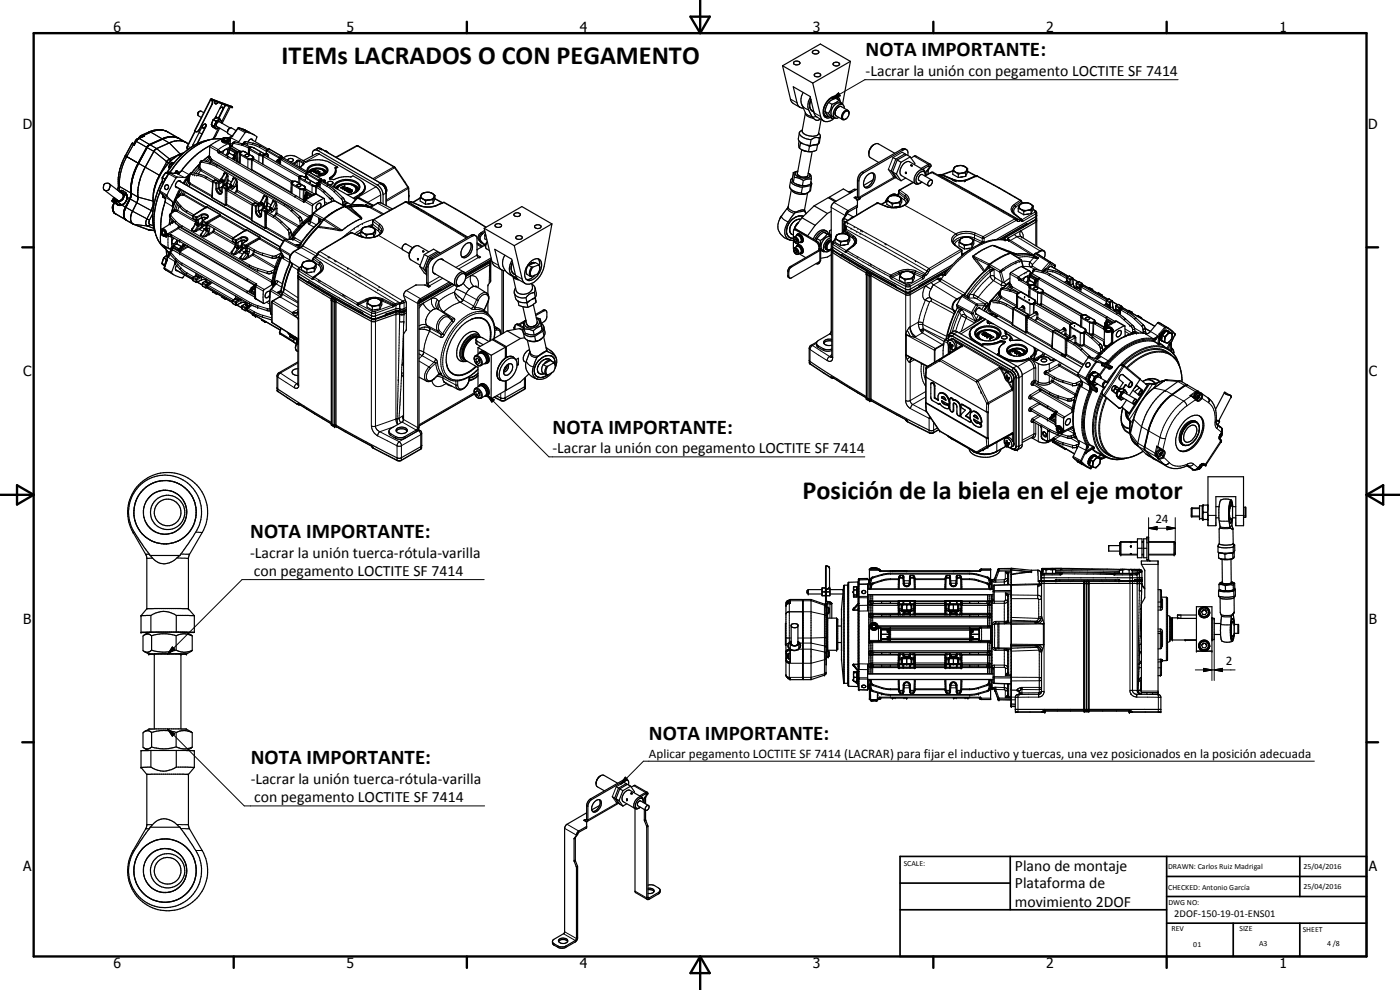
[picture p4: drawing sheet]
<svg xmlns="http://www.w3.org/2000/svg" width="420mm" height="297mm" viewBox="0 0 420 297" stroke-linecap="round" stroke-linejoin="round" font-family="sans-serif">
<defs><g id="words">
<g font-size="7.9">
<text x="84.5" y="19.1">ITEMs LACRADOS O CON PEGAMENTO</text>
<text x="240.9" y="149.7">Posición de la biela en el eje motor</text>
</g>
<g font-size="6.3">
<text x="259.8" y="16.8">NOTA IMPORTANTE:</text>
<text x="165.8" y="130.1">NOTA IMPORTANTE:</text>
<text x="75" y="161.5">NOTA IMPORTANTE:</text>
<text x="194.8" y="222.1">NOTA IMPORTANTE:</text>
<text x="75.3" y="229.3">NOTA IMPORTANTE:</text>
</g>
<g font-size="4.7">
<text x="259.8" y="22.8">-Lacrar la unión con pegamento LOCTITE SF 7414</text>
<text x="165.8" y="136">-Lacrar la unión con pegamento LOCTITE SF 7414</text>
<text x="75" y="167.4">-Lacrar la unión tuerca-rótula-varilla</text>
<text x="76.1" y="172.8">con pegamento LOCTITE SF 7414</text>
<text x="75.3" y="235.2">-Lacrar la unión tuerca-rótula-varilla</text>
<text x="76.3" y="240.6">con pegamento LOCTITE SF 7414</text>
<text x="304.6" y="261.2">Plano de montaje</text>
<text x="304.6" y="266.6">Plataforma de</text>
<text x="304.6" y="272">movimiento 2DOF</text>
</g>
<g font-size="4.2">
<text x="34" y="9.6">6</text>
<text x="104" y="9.6">5</text>
<text x="174" y="9.6">4</text>
<text x="244" y="9.6">3</text>
<text x="314" y="9.6">2</text>
<text x="384" y="9.6">1</text>
<text x="6.8" y="38.7">D</text>
<text x="410.6" y="38.7">D</text>
<text x="7" y="112.9">C</text>
<text x="410.8" y="112.9">C</text>
<text x="7" y="187.1">B</text>
<text x="410.8" y="187.1">B</text>
<text x="7" y="261.4">A</text>
<text x="410.8" y="261.4">A</text>
<text x="34" y="290.4">6</text>
<text x="104" y="290.4">5</text>
<text x="174" y="290.4">4</text>
<text x="244" y="290.4">3</text>
<text x="314" y="290.4">2</text>
<text x="384" y="290.4">1</text>
</g>
<g font-size="3.9">
<text x="346.7" y="157">24</text>
<text x="367.9" y="199.5">2</text>
<text x="194.8" y="227.4">Aplicar pegamento LOCTITE SF 7414 (LACRAR) para fijar el inductivo y tuercas, una vez posicionados en la posición adecuada</text>
</g>
<text font-size="3.1" x="352.4" y="275.2">2DOF-150-19-01-ENS01</text>
<g font-size="2.4">
<text x="271.2" y="259.7">SCALE:</text>
<text x="350.6" y="260.8">DRAWN: Carlos Ruiz Madrigal</text>
<text x="391.2" y="260.6">25/04/2016</text>
<text x="350.6" y="267.1">CHECKED: Antonio García</text>
<text x="391.2" y="266.7">25/04/2016</text>
<text x="350.6" y="271.4">DWG NO:</text>
<text x="351.6" y="279.3">REV</text>
<text x="372" y="279.4">SIZE</text>
<text x="391" y="279.6">SHEET</text>
<text x="358.1" y="284.1">01</text>
<text x="377.9" y="283.8">A3</text>
<text x="398.3" y="283.8">4 /8</text>
</g>
</g></defs>
<g fill="none" stroke="#000" stroke-width=".35">
<path d="M234.9 19.7l2.4 10.4 .8 1 2 1.1M234.9 19.7l9 5.2M238.2 18.7a1.1 1.1 0 0 1 1.9 .3 1.06 1.06 0 0 1-1.1 .5 1.06 1.06 0 0 1-.8-.8zM243.9 15.4a1.21 1.21 0 0 1 1.9 .3 1.08 1.08 0 0 1-1.1 .5 1.08 1.08 0 0 1-.9-.7zM250.1 18.9a1.2 1.2 0 0 1 1.9 .4 1.04 1.04 0 0 1-1 .5 1.04 1.04 0 0 1-.9-.8zM255.2 18.4l-2.4 12.9M255.2 18.4l-11.3 6.5M255.2 18.4l-9-5.2-11.3 6.5M58.5 39.4l-2.4 4.7 .2 .8M58.6 39.4l-2.4 4.7 .2 .7M59.5 39.3l-.8 .2M59.5 39.3l-.4 .2-.6-.1"/>
<path d="M59.7 39.8l.9 .3M59.9 33.4l-.4 .3-.1 .8 1 .8M60.8 37.7l.1 .8 .6-.2M60.9 37.6l-3.1 6.3M61.2 33.8l-1.1-.5-.3 .2-.4 .7M61.6 37.2l.3 .4-.2 .6-2.4 4.9M61.7 37.2l-.8 .4M61.7 37.3v.7l-2.6 5.2M61.8 37.8l-.5 .5-.4 .1M63.1 29.8l-4.7 9.5 .1 .1M63.1 29.8h.1M63.2 29.8l.1 .1"/>
<path d="M63.2 29.8l.2-.1 6.4 2.5M63.3 29.9a.98 .98 0 0 1 .3 1.3l-4.1 8.1M63.3 29.8v.1M63.3 29.8h.1M63.4 37.4l.6 .8 .9 .5M63.4 37.4l.9 .5M63.4 29.8v.1a.98 .98 0 0 1 .3 1.4l-4.2 8M63.4 29.8l1.1 .6M63.5 37.4l.2 .6M63.5 37.4l.7 .4M63.5 29.7l5.9 2.2M63.6 37.6l.4 .6 .8 .5-.1-.3"/>
<path d="M63.6 37.8h.1M63.7 38h.2M64 35.9l-.6 1.5M64 35.9l.9 .5M64 35.9l.8 .5M64 35.9l-.5 1.5M64.2 37.8l.4 .5M64.3 37.9l.6 .8M64.5 30.4l5.1 1.9 .2-.1M64.5 37.4l.2 1M64.5 37.3l-.3 .5M64.5 30.4v.5l.2 .3"/>
<path d="M64.8 36.4l-.1 .6M64.9 36.4l-.6 1.5M64.9 38.7l.7-.4-1.7 3.4M64.9 35.1l-.2-.1-.1 .3M64.9 35.1l.2 .2M64.9 35.1l-.3 .2h.3M65 35.3l.9 .4-.3 .3M65 35.3l-1 .6M65.1 37.9l3.2 1.9M65.4 30.7l-.5 .4M65.4 30.7l-.4 .5-.4-.1M65.6 36l-.8 .4"/>
<path d="M65.6 36a.64 .64 0 0 1 .7 .1 .64 .64 0 0 1 .1 .8M65.6 38.3l-.6 .2-.3-.1M65.6 36l-.8 .7-.3 .7M65.9 36.5l3.2 1.9M65.9 38.4l-1.2 2.5-.6 .4M66 35.7l-.9-.5-1.1 .7M66 35.7l.6 .9-.1 .3M66 35.7l-1.1 .7M66.7 31.2l-2.3 4.4M66.7 32.2l.1 .7M66.7 33.1l-1.2 2.4M66.7 32.2l.3 .4"/>
<path d="M66.7 32.2l-.4 .1-.4 .4M67.5 31.5l-1.9 4M67.6 31.5l-2 4.1M68.3 39.8l.1 .2 1.2 .8M68.6 38.8l-.3 1M68.8 32l-2.3 4.5M68.9 38.5l.6-.1 1.4 .8M68.9 38.5l-.6 1M68.9 38.5l-.2 .2M69 38.4l-.1 .1M69.1 32.1l-2.4 4.9M69.4 31.9h.1"/>
<path d="M69.4 31.9l.4 .3M73.4 39.1h.1M73.4 39.1l.8 .3M73.4 39.1l1.3 .6M73.8 39.6l-2.4 3.2M73.8 39.6h.1M73.9 39.6l1.9 .7 1.2 .7-.4 1.5M74.1 39.5l.6 .2M239.9 39.8l-.3 1.8a2.92 2.92 0 0 0 3 2l.5 .1M240.8 39a1.05 1.05 0 0 0-.9 1 1.05 1.05 0 0 0 .8 1.1l1.1 .5 1.6 .3M241 27.7a4 4 0 0 0-.3 3.8l1 2.3-1 5.4a3 3 0 0 0 3.6 1.7l.8-.2 .5-.6 .8-4.2M241.1 32.4a1.75 1.75 0 0 1-1.9-1.5l-1.1-4.9 5.1 3 1.2 5.2 .5 .8"/>
<path d="M243.2 29.2a5.3 5.3 0 0 0 .6 6M243.4 29.8a2.52 2.52 0 0 0 .9 3.8M243.8 35.2a1.44 1.44 0 0 0 2.4 .5M243.9 24.9l2.5 10.4 .8 1M244.4 22.4a1.08 1.08 0 0 1 1-.5 1.08 1.08 0 0 1 .9 .7 1.29 1.29 0 0 1-1.9 0zM244.9 35l-1.1 .2M244.9 35l2.3 1.3M245.7 39.9l.5 .9-.3 .6M247.1 34.3a1.43 1.43 0 0 0 2.1 1M247.1 34.3l.8 .5M247.6 33.4l1.1 1.6M247.6 33.4l1 .6"/>
<path d="M248.5 35l-1 .1M248.6 34l1.1 1.6M248.7 30.7l-.6 1-.5 1.7M248.7 35l1 .6M248.7 30.7l1 .6M249.7 31.3l-.4 1.5-.7 1.2M250.3 28.9l.8 .4M250.4 35.3l.2 .1M250.4 35.3l-.7 .3M250.5 35.3a3 3 0 0 1-3.3 1M250.9 34.8l2 1.1M251.1 28.9l.5 1.1"/>
<path d="M251.5 29.7l-.4-.4a2.72 2.72 0 0 0-3.2 1.9 3.2 3.2 0 0 0-.2 3.5l1 .3M251.7 35.2l-.5 .3-.6-.1M251.8 30.1l.9 1.1M251.8 30.1l-.9 .7-1.2 .5M251.8 30.1l-1-.6-1.5 .6-.6 .6M252.1 30.4a1.64 1.64 0 0 0-1.1-1.6 1.64 1.64 0 0 0-1.9 .7 5.2 5.2 0 0 0-2 4.8M252.5 32l2 1.1M252.5 32a1.81 1.81 0 0 0-1.6 2.8M252.9 31.4a2.48 2.48 0 0 0-2.8 2.3v.9l.3 .7M252.9 31.4a1.99 1.99 0 0 0-3.2 1.2l-.3 1.6a1.47 1.47 0 0 0 1.2 1.2M252.9 31.4l.4 .5 .1 .6M253.3 33.4a.8 .8 0 0 1 .8-.4 .8 .8 0 0 1 .7 .6 1.74 1.74 0 0 1-2 2.2 1.96 1.96 0 0 1 .5-2.4z"/>
<path d="M253.8 35.7l-.4 .2M254.8 33.8a.68 .68 0 0 0-.5-.5 .68 .68 0 0 0-.7 .3l-.5 .6a1.02 1.02 0 0 0 .3 1.7M31.2 55.3a.95 .95 0 0 1 1.2-.4 .95 .95 0 0 1 .6 1.1l-.1 .3a1.01 1.01 0 0 1-1.4 .8 1.01 1.01 0 0 1-.4-1.6zM31.3 57l4.1 3.2M32.8 56.8h-.1M32.8 55.2l4.1 3.1M32.9 56.4h-.1M34.2 59.2l-.5 1.1 .5 .4M34.5 59.5l.3 .6 1.7 1.4M34.7 59.6a1.06 1.06 0 0 0 1.9 .3M35 59.8l.6 .4 .9-.3M36 57.6l.6 .1 1.5 1.1"/>
<path d="M36.1 57.7l.8 .5 .1 1M36.4 57.9l.5 .4M36.7 59.7l-.2 .2M36.9 58.3l.1 .4M36.9 59.4l-.2 .3M37.1 58.9l-.4 .8M37.4 57.5a2.35 2.35 0 0 1-.9 4M37.9 58.6h.1M39.4 58.5l-.3 1.2-1.7 3.2-.2 1.3M39.4 58.2v.2M39.5 54.8l-.1 1.4M40 52.6a17.6 17.6 0 0 0-.6 6.1l-1.7 3.5"/>
<path d="M41.6 49l-1.3 2.9-.7 2.5M41.6 41.6l-.8 .7-.5 1.3M41.6 41.6a1.25 1.25 0 0 0-1.1 1.5h-.9l-2.5 4.7a16.3 16.3 0 0 0-1.6 8.4l-.2 .8M41.6 49l-1.4 3.1M43.4 40.8l-1.8 .8M44.1 44.2l-2.5 4.8M44.9 43.5l-.8 .7M46.2 45.4h.1M46.2 45.4l-2.6 4.8a17.1 17.1 0 0 0-2.3 9.7l-1.5 3.5a3.4 3.4 0 0 0-.1 3.7l4.9 1.9 1.8 .2M47.9 57.5l1.2 1.2M48 57.6a20.6 20.6 0 0 0-1.2 13.1 7.7 7.7 0 0 0 3 4l.4 3.2M48.7 53.3l.1 1.4 .3 .1-.3-.4v-1.1"/>
<path d="M48.7 53.3l.8 .5M48.8 54.1a26.5 26.5 0 0 0-3 10l.1 3.3 .7 2.4M48.8 53.3l.7 .5M49 58.6l-.1 .2M49.5 59.2a3.9 3.9 0 0 1-.5 3.1l-.8 5 .1 6 2.4 1.3 .6 .1 25.2 14.5M49.5 59.2h.1M49.5 53.8l.1 .1M49.6 55.7a.54 .54 0 0 1 .6-.3 .54 .54 0 0 1 .4 .5 .68 .68 0 0 1-.2 .8 .68 .68 0 0 1-.9 0l-.1-.5zM49.7 51.8l.8 .4-.7-.4M49.7 51.8l-1 1.5M49.8 51.8l-1 1.5M50.2 52.8l-.7 1"/>
<path d="M51 51.7l-1.2 .1M51 51.7l.4 .2-.5-.3-1.2 .2M52 41l-2.8 .4-4.5 2-.7 .8-2.6 4.7a17.6 17.6 0 0 0-2.2 9.8l-1.6 3.4a3.1 3.1 0 0 0 .3 3.9M52 41l1.4 .4 2.4 1.4M52 41.1h.5M52 41.1l-1.5 .1-1.7 .5-4 1.8-.7 .8M52.2 48.9a1.17 1.17 0 0 0-1.2 .4 1.17 1.17 0 0 0-.1 1.3M52.6 52l-1.8-.1-.2 .2-1.8 3.1-.9 2.3M52.7 55.9l.5 .4M52.7 55.9l31.4 18.2M52.8 51.5l-.3 .5M52.9 41.2l.9 .4"/>
<path d="M53.4 58.5l-.3 .8M53.6 54.2l-.7 .6-.2 1.1M53.6 54.2l.5 .1 .2 .2M53.6 58.8l-1.1 1.1v.6M53.7 54.2l31.3 18.1M53.7 41.5l-3.7-2.1a6.1 6.1 0 0 0-5.3 .2l-2.5 1.2-.6 .8M53.9 56.7l-2.2 5.2M54.2 56.8l-.4 .9M54.3 56.9l-1.3 2.5M54.6 46.4h-.5a16.3 16.3 0 0 0-8.1 14l.1 1.2M54.6 46.3h-.5a14 14 0 0 0-6.7 7.2 13.4 13.4 0 0 0-1.3 8.3M54.9 54.9l1.8-2.5-1 .8-2.8 .1-1.3 2.1-1.5 3.4 1.7 1.8v1"/>
<path d="M56.5 43.3a5.3 5.3 0 0 0-5.7-.4l-3.8 1.7-.8 .8M56.7 53.6l.4-1.7a11.4 11.4 0 0 1 6.9 2.4M56.8 52.7l-1.6 2.4M56.8 52.9l-1.5 2.2M60 49.1l-2.4 2.7M60 49.2l-2.4 2.6M60.9 48.2l2.8 .7 1.7 .8 20.7 12 4.1 3.4 .3 .5 .3 1.2 .3 .1M60.9 48.2l-.7 .2-.3 1.2M62.6 42l-1.6 .4a19.8 19.8 0 0 0-8.9 6.5l-2 2.8M62.9 46.7l-2 1.5M62.9 46.7l-1.9 1.5M62.9 46.8l-.3 .4"/>
<path d="M63.1 43.7a27.2 27.2 0 0 0-9.1 7.9l-.6 .3M66.2 45.7l25 14.4M66.3 53.8h.2M66.3 53.8l-.8 .7M66.6 57.6l-.8-1-.2-2-1.1-.6-.7 .5-.1 4.6M66.6 41.8a7.3 7.3 0 0 0-3.7 2.2v2.8M66.6 41.9v.1M66.7 41.7a1.43 1.43 0 0 1 2.4 .3v1.5M66.7 41.7a13.3 13.3 0 0 0-10.6 4.1 27.5 27.5 0 0 0-5.1 5.9M66.7 41.7l-.1 .2M66.8 46.1a1 1 0 0 1 .4-1 1 1 0 0 1 1.1-.1 1.34 1.34 0 0 1-.6 1.6M66.9 54l-.1 .1"/>
<path d="M67.2 42l.5 .2 .8-.2M67.2 41.9v.1M67.2 52.2l-.9 1.6M68.3 42.7h.3l.1 .3M68.4 56.8h.1M68.4 56.8l7.5 4.3M68.5 42.7h.1M68.5 56.3l-1.1-.7-.7 .3-.3 2.1M68.5 56.3v.6M68.6 43l.5 .5M68.8 44.8v.1M68.9 44.8h-.1"/>
<path d="M69 56l-.5 .3M69.1 43.5l2.7 1.7 1.6 .3 2.4 1.4 .3 .3v.5M69.3 55.8l-.3 .2M69.5 55.5v.1M69.6 43.8l-.1 .1M69.6 43.7l-.2 .1M69.6 43.8l.3-1 .7-.2a11.8 11.8 0 0 1 4.4 1.5l1 .2 3.1 1.7 .3 .7M69.9 55.9l.4 .1M70 53.6l-1 1.7v.7M70 55.9l.1 .1M70.1 47.2v.1M70.4 45.9l-.3 1.3"/>
<path d="M72 45.8l-.2 3.1M72 45.6h.1M73 43.2l.2-.5 .6-.2a13 13 0 0 1 6.3 2.5M73 43.2h.1M73.5 46.6a.65 .65 0 0 1 .7-.3 .65 .65 0 0 1 .5 .4 .68 .68 0 0 1-1.2-.1zM74.8 44.2l-.2 .3v1.6M75.1 44.1l.1 .1M75.3 41.7l5.2 3M75.8 42.1l-.4-.4-.6 .3-.4 .6M76 47.6h.1M76.1 47.6v.1M76.1 47.7l11.6 6.7 1.4 .1 2.4 1.4 .2 .8"/>
<path d="M76.2 40.4l-2.8-1.5-1.8-.5-1.9 2.4-1.2 .6M78.1 45.9v.1M79.1 59.1l-.9 1.5 .1 .1M79.3 46.5l10.9 6.4 .9 .1 4 2.2 .3 .7M79.4 46.4l.5-.3 .1-1 .7-.4 3.9 2.2v.6M83.2 48.2l-.5 .3M84.5 47.5l7.5 4.3M84.6 47.1l7.8 4.5M85 47.4a3.8 3.8 0 0 1 3.9-.4l2.9 1.7a8.4 8.4 0 0 1 7.3 .2l2 1.1M86.4 48.2v-.2a.85 .85 0 0 1 .8-.5 .85 .85 0 0 1 .8 .7l-.4 .3h-.7M87.5 54.8l-.1 3.1M87.6 54.5h.1"/>
<path d="M89.1 55.5a.58 .58 0 0 1 .7-.3 .58 .58 0 0 1 .4 .6l-.8 .1-.3-.2zM89.9 53l-.2 .3v1.6M91 48.2l3.9-2.1 .9 .1 17 9.8 1.3 1.6 .1 3.2M91 49.2l-.9 1.1M91.6 56.6h.1M91.6 56.6l2.8 1.6M91.7 48.5l.1 .2M91.9 57.9l-.5 .8-.4 1.3M92.3 51.6a2.03 2.03 0 0 1 2.3-2.3h1.3a2.2 2.2 0 0 1 2.5 2.1l-1 1M92.4 51.6v-.2a2.08 2.08 0 0 1 2.3-1.8 2.98 2.98 0 0 1 3.5 1.5l-.3 .9M92.6 51.5a3.8 3.8 0 0 1 5.5 .2M92.6 51.5l3.9 2.2v.7"/>
<path d="M92.6 51.5l-.7 .4-.1 1-.3 .3M93 54.6h.1M93.6 51.1a2.9 2.9 0 0 1 2.7-.4l.7 .4M93.8 51.3v.1M93.8 51.3h.1M93.8 51.3l.7-.3-.3 .6M94.2 45.1l-.4 .5v1.1M94.2 45.1l.4-.1 .9 .2 17.7 10.3a3.8 3.8 0 0 1 1.8 2.9v2.8M94.2 51.6h.1M94.3 51.6l.9-.2-.6 .4M94.3 45.1l1-.6h.9l18 10.4M94.4 51.1l-.6 .3"/>
<path d="M94.6 51.8l.1 .1M94.6 51.8h.1M94.7 51.8v.1M94.7 50.8l-.3 .6M94.7 50.8l-.3 .6 1.1-.2M94.7 50.8l-.9 .5M95 51.5l-.7 .1M95.1 52l.1 .2M95.1 52l.1 .1M95.1 55.1l-.2 .1M95.2 52.1v.1M95.2 55.8l2.3 1.6 2.4 2.2 .3 .6"/>
<path d="M95.5 51.2l-.8 .7M95.5 51.3l-.8 .5M95.7 52.4v.1M95.7 51.6h.1M95.7 51.5v.1M95.7 51.5l.3 .1M95.7 51.5l.1 .1-.7 .4M95.7 52.5h.6M95.7 52.5h.1M95.8 52.3h.4M95.8 52.2h.4M95.8 52.2l.2 .3 .2-.1"/>
<path d="M95.8 52.2v.1M95.8 52.3h.1M96 51.6l-.8 .6M96 51.6l-.8 .5M96.2 52.2l.1 .1M96.2 52.2v.2M96.3 52.3l-.1 .1M96.3 52.3h.1M96.3 52.2l.1 .1M96.4 52.3l-.1 .2M96.4 52.3v.1M96.4 54.4l3.2 1.9 3.5 3.2 .6 2.4"/>
<path d="M96.5 54l10.2 5.9M96.7 52l-.5 .1 .1 .1M96.7 52l-.4 .2M96.7 52l-1 .1v.4M97.3 59.6a7.8 7.8 0 0 0-3.5 2.2l-.1 2.9-.3 .3M97.3 59.6l.1 1.9M97.3 59.6l-2.7-1.4-3.3 1.9M97.4 52.4l-.8 .3-1.7 .1M97.4 45.2l.6 .1 .6 .6M97.4 54.4l-.1 .1M97.7 52.2l-.3 .2M98.3 55a.85 .85 0 0 1 .7-.7 .85 .85 0 0 1 .9 .4v.4l-.3 .1-.8 .2"/>
<path d="M98.9 53.6v.1M98.9 53.5v.1M98.9 53.7a2.65 2.65 0 0 0 2.7-.4l2-.3 1.7 .1 .6-.4a7.2 7.2 0 0 1 3.2 2.2l.4 1.3M98.9 53.5h.1M100.1 56.1a2.92 2.92 0 0 1 3.2-2.2 4.3 4.3 0 0 1 4.6 1.9 2.66 2.66 0 0 1-2.8 2.5l-1 .1M100.4 56.2a3 3 0 0 1 3.1-2.1 3.8 3.8 0 0 1 4.3 2l-.3 1-.8 .7M100.6 56.4a5 5 0 0 1 7 .1l.1 .3M100.7 51.1a3.4 3.4 0 0 1-1.8 2.4M100.7 51v.1M100.8 47.2l6.5-3.5 11.1 6.4 3.2 4.6a4.5 4.5 0 0 1 1.2 4M101.1 50l-.5 .3 .1 .8M101.1 50l.3 .2"/>
<path d="M101.8 55.8a4.6 4.6 0 0 1 4.5 0M102.3 56.3l.1 .1M102.3 56.3h.1M102.4 56.3v.1M102.4 56.3l.8-.3-.3 .6M102.9 56.7h.1M102.9 56.6v.1M102.9 56.6h.1M102.9 56.6l1.1-.2-.7 .5M103.2 56.1l-.8 .3M103.3 56.9l.1 .1M103.3 56.9h.1"/>
<path d="M103.4 56.9v.1M103.5 55.8l-.4 .7M103.5 55.8l-1.2 .5M103.5 56.9l.7 .5M103.8 56.5l-.9 .2M104 57.1l1.4-.2 .4 .3M104.2 57.4h.1M104.3 56.6v.2M104.3 56.6l.7 .1M104.3 56.6h.1M104.3 56.3l-.9 .7M104.3 57.3l-.1 .1"/>
<path d="M104.3 56.3l-.9 .6M104.3 56.3l-1.2 .2M104.3 56.8h.6M104.3 56.6h.5M104.5 57.5l.1 .1M104.6 57.4l.6 .1M104.8 56.8h.1M104.8 56.6v.2M104.8 56.6l.1 .2M104.9 56.8l-1.4 .1M104.9 56.8h.1M104.9 57h-1.1l.5 .3"/>
<path d="M105 57l-.5 .4 .1 .3M105 56.7h.1M105.1 56.7v.2M105.1 56.8l-.2 .2M105.3 57.6h-.7M105.5 57.6l-.9 .1M105.5 57.5l-.2 .1M105.5 57.5v.1M105.6 57.1l-.4-.1-.6 .5M105.6 57.1l-1 .3M105.6 57.1v.2l-.4 .2M105.6 57.1h.1"/>
<path d="M105.6 57.1v.1M105.8 57.2l-.3 .4M105.8 57.2l-.3 .3M109.5 56.2a3.7 3.7 0 0 1-2.6 2.7l-.9 .6M109.5 56.1v.1M114.6 55.2l-.3-.2a2.03 2.03 0 0 1 1.6 2.7M115.2 55.7l.7 1.1M115.9 57.4v4.3M122.8 58.7l-.1 2M122.8 58.8l-.2 .1M126.1 59.4l.8 .3M126.1 59.4v.9l1.6 1"/>
<path d="M126.1 59.4l-2.2 1.3M126.3 58.8l.1 .4 .5 .5M126.3 58.7l-.2 .7M126.4 58.5l-.1 .3M126.9 59.7l.8 .6M128.2 57.7l-1 .2-.8 .6M128.5 57.7l1.2 .3M129.6 58a2.86 2.86 0 0 0-3.2 .4v.1M129.7 58l.5 .5v.7M129.7 58l.8 .7M130 59.9l-2.3 .4M130 59.9v1.1"/>
<path d="M130.2 59.2l-.2 .7M130.2 59.2l-.5 .5-.8 .3h-1.1l-.9-.3M130.5 58.7l-.3 .5M130.5 58.7v.9l-.5 1.4M130.5 59.6l2.4 1.2M237.1 56.5a4 4 0 0 0 5.6 1.1M237.3 54.1l-.3 1.8a2.45 2.45 0 0 0 2.2 1.8l1.3 .2M237.5 56.9l-1 5.2-.8 1.1a7.1 7.1 0 0 0-2.2 5.5 4.9 4.9 0 0 0 4 3.4M237.8 53.6a.81 .81 0 0 0-.6 .8 .81 .81 0 0 0 .7 .8l.9 .5 2 .5M238.1 51.8l.3 1.4M238.1 54.7l2 .9M238.1 51.8l-.3 1.5 .3 1.4"/>
<path d="M238.4 53.2l1.4 .3 1.3 .6M238.4 53.2l-.3 1.5M239 55.2l.5 .3M239.4 51.4a.75 .75 0 0 0-.8 .6 .75 .75 0 0 0 .6 .9 3.6 3.6 0 0 0 3.8 .1l.1-.3-.5-.7M239.4 51.4l-1.3 .4M239.7 55.5l.4 .1M239.8 42.3l-.1 .8 .3 1.4M240 44.5l1.6 .8M240.1 55.6l1.5 .2M240.2 43l.6 .1M240.2 42.7v.3M240.2 43l-.2 1.5"/>
<path d="M240.4 55.7h.4M240.6 44.9l-1.3 7.2M240.8 56.2l-.3 1.7M240.8 55.7l.3 .1M240.9 45l.7 .3M241.1 54.1l-.3 1.6M241.6 45.3l.3 .1M241.6 45.3l.7 .2M242 45.4l.3 .1M242.3 45.5h.3M242.3 43.6l.6 .3M242.4 57.8l-.9 5.1 .5 1.2"/>
<path d="M242.4 57.8a1.76 1.76 0 0 1-1.9 .1M242.6 51.9a1.55 1.55 0 0 1 .9 1.8M242.6 45.5h.4M242.9 43.9l-.3 1.6M243 57.4l-.6 .4M243.3 55.7l-.3 1.7M243.3 55.7l-2.5 .5M243.4 54.5l.2 .6-.3 .6M243.4 41.9l-.3 1.8M243.5 53.7h-1.2l-1.2 .4M243.5 53.7l-.3 1.5-1.8 .6M243.6 55.2l-.3 1.8-.3 .4"/>
<path d="M243.7 45.5l-1.3 7.3a2.1 2.1 0 0 1-2.6-.1l-.5-.6M245.3 43.3l.1 .2M245.4 43.5l-.3 1.5-1.3 .5h-1.5M245.4 43.5h-1.2l-1.3 .4M245.6 43.2l-2.5 .5M245.9 41.4h-.1a2.27 2.27 0 0 0-2.4 .5M245.9 41.4l-.3 1.8M246.2 41l-.3 1.8-.3 .4M248.9 59.2l2.1 1.2M248.9 59.2v.3M254.8 57.5l.9 .1M254.9 57.5l.6 .3"/>
<path d="M254.9 57.5h-.4M255.2 57.9l-2.1-1.2-4.2 2.5M256.7 59.1l-.4 .2 1 .7v2.1M256.7 59.1v.5M257 56.9l-.7-.1-1.1 .6M257.3 56.7l-7 4-.8 1.1v37.6l-.5 .8-3.4 2-.5 .5M258.2 59.4l-.2 .4-.7 .3M260 52.8l.3-.2a1.21 1.21 0 0 1 1.2-.8 1.21 1.21 0 0 1 1.1 .9 3.3 3.3 0 0 1-2.8 3.7 1.77 1.77 0 0 1-.4-2.6zM260.8 45.6v1.2l.3 .4 2.6 1.6M260.8 45.6v.3M261.9 51.9l.3 .7-.2 1.3M262 54l-2.8 1.6"/>
<path d="M262 53.9a2.7 2.7 0 0 1-2.6 2.2M262.2 43.4l.8-.3 .6 .1 4.9 2.8M262.2 43.5l-.8 .7-.6 1.4M262.2 43.4l-.8 .7-.6 1.5M266.4 59.7l.2 .6 .4 .3M266.5 59.5l-.4 .8M266.6 50.8l.9 .6M266.6 59.1l-.1 .4M267.5 51.4l1.3 1.9M267.9 58.7h1.3M267.9 58.7l-.9 .3-.5 .5M267.9 58.7l-1.2 .3"/>
<path d="M267.9 51.6l1.4 2 1.1 .6M267.9 51.6l1.1 .6M268 52.8l.8 .5M268 47.3l.8 .5M268.8 53.3l-11.3 6.4M268.8 47.8l-1.3 3.6M268.9 58.7l.3 .1M269 52.2l1.4 2M269 53.2l-.2 .1M269.2 58.7l.4 .2M269.2 58.8l.6 .2M269.2 58.5a2.47 2.47 0 0 0-3.4 1.8l-.1 .3"/>
<path d="M269.3 48l-1.4 3.6M269.3 48l1.1 .7M269.6 58.2h.1M269.8 59l.5 .5v.6M269.8 59l.8 .6M270.4 48.7l-1.4 3.5M270.6 59.6l-.3 .5M270.6 59.6v1l-.6 1.3M270.8 45.7l.8 .4M271.6 46.1l-2.8 1.7M271.6 46.1l.3 .4M271.8 53.4l-1.4 .8"/>
<path d="M272.1 44.9l-.6-.3h-.7l-12 7a3.2 3.2 0 0 0-1.5 2.5v5l-.1 .2-.5-.2M272.5 46.7a1.57 1.57 0 0 0-.4-1.7h-1.1l-12.1 7-.6 .7-.5 1v5.7l-.3 .4-.5-.1M273.2 47.1l1.4 1.9-.2 .4M273.2 47.1l-1.1-.7-2.8 1.6M273.2 47.1l-2.8 1.6M273.4 47.4l1.4-.6 4.4 2.5M273.7 49.6h-.4l.4 .1M273.7 49.6h.1M273.7 49.6v.1M273.7 49.7h.1M274 54.7l-4.1 2.3-.4 1.3-.5 .4M276.3 54.9l-.8 .3h-.7"/>
<path d="M277.2 51a2.74 2.74 0 0 0-2.8 2.8v.8l.4 .6M277.2 51l.5 .6v1.3M277.2 51l-4.2-2.4a2.82 2.82 0 0 0-2.9 3.3l.5 .8 4.2 2.5M277.7 52.3a.95 .95 0 0 0-.7-.9 .95 .95 0 0 0-1.1 .5 2.35 2.35 0 0 0-.6 3.1h.6l.8-.4M279 50.1l-.8 1.1v1.3M279 50.1l-.1-.3h-.3l-1.7 1M279.4 49.8l-.8 1.3v1.1M279.4 49.8l-.4 .3M279.4 49.8l-.1-.4-.4-.2-2.5 1.3M279.6 54a1.17 1.17 0 0 0-1 1.8M279.6 54a1.11 1.11 0 0 1 0 1.2 1.11 1.11 0 0 1-1 .6M279.6 54l-2.8-1.6a1.18 1.18 0 0 0-1 1.7l2.8 1.7"/>
<path d="M280.2 51.8l-.8-.1-1.7 1M280.2 51.8l18.6 10.3 6.5 3.8M281.6 52.5l.9-.1 3.5 1.5 1.5 .3 2.3-.1 2.6-1.1M286 51.2l-3.4 1.2M286 51.3v1l1.6 1M286 51.3l.8 .3M286.2 50.5v.6l.6 .5M286.2 50.5l-.2 .8M286.8 51.6l.8 .6M287.6 52.2v1.1M287.7 49.7a1.22 1.22 0 0 0-1.5 .8M287.7 49.7h1.1l.8 .3"/>
<path d="M287.7 49.7l-.9 .3-.6 .5M288.2 49.7h-.5M288.4 49.7l1.2 .3M289 53l-.8 .2M289.6 50l.4 .3 .1 .8M289.8 50.1l.6 .5M289.8 51.9h-.8l-1.4 .3M289.8 52.9l-2.2 .4M289.8 51.9v1M290 51.3a2.89 2.89 0 0 1-3.2 .3M290 51.3l-.2 .6M290.1 51.1l-.1 .2"/>
<path d="M290.4 51.4l9.5 5 6.5 3.7 .7 .9M290.4 50.6v1l-.6 1.3M290.4 50.6l-.3 .5M33.9 63l.3 .9 .5 .3M33.9 63l.3 .8 .5 .4M34.1 61.3a1 1 0 0 0-.2 1.4M34.4 60.6l-.4 .9-.1 1.5M34.7 64.2l3.1 1.8M35.4 61.3l.7 .2M36 61.1l.1 .4M36.5 61.5h-.4M37.2 64l.3 1.7 2.4 1.5"/>
<path d="M37.8 62.2l-.6 1.6M48.6 79l.8 .5M48.6 79l.9 .9-.2-.1M48.7 79.1l.7 .4M48.7 79.1l.3 .3M48.9 69.2a.77 .77 0 0 1 .6 1.2M49.1 77.4l1-.7-.9 .7M49.1 77.4l-.5 1.6M49.1 77.4l.8 .5M49.2 69.2v.1M49.2 77.4l-.5 1.7M49.2 77.4l.7 .5"/>
<path d="M49.3 73.9l1.1 1.7 .2 .8M49.4 79.5l.2 .2M49.5 70.4h-.1M49.7 70.9h.1M49.9 77.9l-.5 1.6M50.2 77.9l-.9 2.7 2.7 1.7M50.2 77.9l-.6 1.5M50.2 77.7l-.3 .2M50.4 70.1l-.4 .5M51.1 65.3l-.4 2.1M51.1 65.3l-.3 2.1M51.5 74.8l.1 .2"/>
<path d="M51.6 71.1l24.9 14.4M51.6 74.8v.1M51.6 75l-.7 .7v.4l1.8 1.9 1.9 1.5 20.8 12 4.8 1.7 .9 .1M51.6 74.9v.1M51.8 66.8l-3.2 1.9a1.31 1.31 0 0 0-.2 1.5 1.31 1.31 0 0 0 1.3 .7M51.8 63.6l-.9 .9 .1 .6 2.1 2.2 1.5 1 20.8 12 4.9 1.8 .5 .1 1.2-.4 .4 .3M52.1 73.7v.2M52.2 61.4l-.8 2.5M52.2 71.4l-.4 .4a.94 .94 0 0 0 0 1.4 1.15 1.15 0 0 0 1.2-.9l.1-.3M52.2 61.4l-.7 2.5M52.5 79l-1 3 1.2 .7 1.9 .7 .8-.9M52.5 79l2.4 2.7 3 1.8"/>
<path d="M52.5 60.5l-.3 .9M52.5 60.6l-.3 .8M52.5 60.5l2.4 2.6 3 1.8M52.8 78.1v.1M52.8 78.1l-.3 .4v.5M53 79.7a.8 .8 0 0 0-.5 .8 .8 .8 0 0 0 .7 .7M54.9 73.6l-1 1M58.6 67.1h.1M58.6 67.1l-.9 1.6M58.6 67.1l.1 .1M58.8 66.1l-.2 1M59.1 67.4v.1"/>
<path d="M61.3 68.7l-1 1.7M61.3 68.7h.1M61.8 69h-.1M61.9 68.4l-.1 .3M61.9 62.1l-3.9 2.5v1l1 .5a3.1 3.1 0 0 1 2.5-.8l.5 .1M61.9 68.3l-.6 .4M61.9 67.7v.7M62.2 69.1l.1 .1M62.3 69.2h.1M62.3 69.2l.3 .2M62.3 67.4l7.5 4.4M62.3 65.1l-1.6 1.2v.9l1.2 .5"/>
<path d="M62.4 67.5l-.5 .2M70.5 74h.1M70.6 74h.1M70.7 72.9l-.1 .9-1.1 1.8M71 74.3h.1M73.6 75.8v.1M73.7 69l-3.9 2.5v.9l1.1 .6a2.98 2.98 0 0 1 2.4-.9l.6 .2M73.8 75.2l-.6 .4-1 1.6M73.8 74.6l-.1 1M74.1 76l.4 .3M74.2 71.9l-1.6 1.3v.8l1 .6 .6-.3M74.2 74.3l2 1.2 2.6 1.1 2.9 .9h.9l.9-.4 .4 .4"/>
<path d="M74.5 76.3h.1M78.2 60.6l-.8 .7M78.4 64.5l-.1 .4M78.4 64.4l-.7-1-.2-2.1-1.1-.5-.7 .5-.2 4.6M78.8 60.9h-.1M80.3 63.7l2.6 1.5 3.9 3.4 .4 .7 .2 1.1M80.3 63.2l-1-.8-.7 .4-.2 1.7M80.3 63.2l.1 .6M80.9 62.9l-.6 .3M81.1 62.6l-.2 .3M81.4 62.4h.1M81.7 62.7l.5 .2"/>
<path d="M81.8 60.5l-.9 1.7v.7M82.2 62.9v.1M84.9 76.5l-.2 .5a26.9 26.9 0 0 0-2.5 8.7M87 76.9l-.1-.1 .1 .2M87 76.9l-.1 .9 .2 .8 2.7 1.7M87.1 78.5l-1.6 3.8-1.2 4.9M87.4 70.4h.1M87.5 78.9l.1 .5M87.5 70.4l.4 .1M87.6 79.4l-1.5 3.9-1 3.9M87.6 79.4l-1.2 2.9M87.9 71.4l-.3 .4"/>
<path d="M87.9 71.8l-2.5 .1-.9 1.3-.6 1.4 1.1 2.2M89.4 74.7l-1.4 .9-1 1.3M90.3 74.2h-.4l-.5 .5M90.3 74.2h.1M90.4 74.2l-1 .5M90.5 79.9l.6 .2M90.5 79.9v1l1.6 1M90.5 79.9l-.7 .4M90.7 79.3l.3 .8M90.7 79.3l-.2 .6M90.8 79.1l-.1 .2M90.8 66.8l.1 .1"/>
<path d="M91.3 60.1l-.1 .1M92.5 78.3l-1 .2-.7 .6M92.9 78.3l1.2 .3M93.4 65.5l-2.9 2.7-2.6 3.2M93.9 78.5a3 3 0 0 0-3 .4l-.1 .2M93.9 77.7v.1M94.1 78.6l.5 .5v.7M94.1 78.6l.8 .6M94.5 79.9a2.89 2.89 0 0 1-3.2 .4M94.6 79.9l-.3 .6M94.6 79.8l-.1 .1M94.9 79.2l-.3 .6"/>
<path d="M94.9 79.2v1l-.6 1.3M95.6 67.9l-2.4 2.5-2.8 3.8M95.6 67.9l-2.3 2.4-2.7 3.7M95.9 66.3l-.1 .3a41.4 41.4 0 0 0-6 6.8h-1l1 .2M96 62.5a1.08 1.08 0 0 0 .1-1.5 1.16 1.16 0 0 0-1.1 .6 1.16 1.16 0 0 0 .2 1.3h.1M97.2 65.7l-1.6 2.2M97.2 65.6v.1M99.5 63.9l-2.3 1.8M100.2 60.2a19.9 19.9 0 0 0-6.3 3.9l-.9 2.2M100.2 60.2l3.3 1.7M101.1 63l-1.6 .9M101.9 62.6l-.8 .4"/>
<path d="M103.5 60.3l1.8 1.1M103.8 61.9l-2.7 1.1M103.8 61.9l1.3 .2M104.2 60.7l-.6 .4M104.9 62.1a11 11 0 0 1 6 .1M105.2 61.6l2.3-2.4 4.5 2.4M107.7 61.7l-2.1 .3M108.2 61.8l2.8 .4M108.3 69.6l.8 .4M108.3 69.6v1l1 .6M108.3 69.6l-1.3 .8M108.6 68.8v.7l.5 .5"/>
<path d="M108.6 68.8l-.3 .8M109.1 70l.8 .6M109.2 68.2l-.6 .6M109.3 71.2l-4-1.4-9.5 5.7-.9 1.3-.7 .4-.4 .8-.5 .3M109.8 61.7v-.4l.4 .5M109.9 70.6v.7M110.1 61.8l-.2-.1a10.8 10.8 0 0 0-6.1 .2M110.3 68h.8l.8 .3M110.3 68l-.9 .2M110.3 68l-.8 .1-.9 .7M110.7 68l1.2 .3M111.2 62.1h.1"/>
<path d="M111.3 62.1l-.3 .1M111.9 68.3l.5 .5v.7M111.9 68.3l.8 .7M112 61.6l1.9-.9 3.9 2M112 61.6h-.3l-.5 .5M112 61.6l-.7 .5M112.1 70.2l-2.2 .4M112.1 70.2v.9M112.4 69.5l-.3 .7M112.4 69.5a2.67 2.67 0 0 1-3 .6l-.3-.1M112.7 69l-.3 .5M112.7 69v.9l-.5 1.2"/>
<path d="M114.5 69.2a3.5 3.5 0 0 1-3.7 2.1l-1.5-.1M122.2 60.6h-.7l-9.5 5.3-.2 1.5-.6 .6M122.2 60.6l18 10.6M122.7 60.7l.8-.2 2.3 1.1a7.1 7.1 0 0 0 5 .1l2.5-1 12.6 7.5M122.7 60.7l-.2 .1M122.8 76.9l.3 1 3 1.7M123.9 74.3l-2-1.1a1.17 1.17 0 0 0-1 1.8l1.9 1.1M124.2 74.1l-.9 1.1-.5 1.7M125.3 77.6l.2 .1-.1 .3zM125.4 77.6h.1M126 79.9l1.1 .7M126 79.9l1.3 2 .7 .4"/>
<path d="M126.8 75.4l.4 .1zM127.3 76.4l1.2 .6M127.3 76.4l-1.3 3.5M127.7 60.3v1M128.2 79.2l-.7 1.6M128.5 77l-1.4 3.6M128.7 75.6l-3-1.8a2.64 2.64 0 0 0-2.9 2.7v.4M128.9 77.3l.5 .2M128.9 77.3l-.6 1.4M129.2 61.1l-.9 .1M130 61l-2.3 .3M131.3 75.4l.2 .3"/>
<path d="M131.3 75.4l-1.2-.6-2.8 1.6M131.3 75.4l-2.8 1.6M132.1 75.9l-.4-.3-2.8 1.7M132.3 77.7a3.3 3.3 0 0 0-2.3 4M132.3 77.7l.4 .1 .4 .3M132.4 77.7l6.9 4M139.2 73.8a1.54 1.54 0 0 1 2.4-.6 3.1 3.1 0 0 1-2.6 4.1 1.9 1.9 0 0 1-.2-2.9zM141 72.8a3.1 3.1 0 0 1-2.4 4.3M142.8 70.7l-.6-.3-.6 .1-12.9 7.6-.7 1.5v5.4l.7 1.1M143.2 73l1.5 1M143.2 76.5l1 .6-.4 .3-.6-.5v-5.5l-.4-.6-.5-.1-12.4 7a3.6 3.6 0 0 0-1.4 2.1v5.4l.6 .7-.4 .2M144.3 72.6l1.2 .9"/>
<path d="M145.3 68.5l2.5 10.4 .5 .8 2.2 1.3M145.3 68.5l9 5.2M145.5 70.7l.3 .1M145.5 70.7v1l.6 .4M145.7 70.2v.3M145.7 73.8l.6-1.2-.2 .2a1.48 1.48 0 0 0 0 1.9l.8 .5M145.7 70.1l-.2 .6M145.7 73.4l-2.5 1.6M147.2 78l-.1 1.4-7.4 4.2M147.2 78.5l-.3 .4M147.2 78.4l-.2 .3-7.2 4.2M147.2 78.1l-7.4 4.4"/>
<path d="M147.2 79l-.1 5.6M147.3 77.9v6.4l-.9 1.5v2.5M147.4 77.4l-7.8 4.5M147.5 77.8l-7.8 4.5M148.7 67.4a1.08 1.08 0 0 1 1.8 .5 1.21 1.21 0 0 1-2-.3zM151.5 76.5a4 4 0 0 0 1.3 5.8l1.5 1M153.7 78.1a3.1 3.1 0 0 0 1.4 5.3M153.8 78.8a2.47 2.47 0 0 0 .9 3.6M154.3 64.1a1.01 1.01 0 0 1 1.1-.3 1.01 1.01 0 0 1 .7 .8 1.08 1.08 0 0 1-1.8-.3zM154.9 71a1.03 1.03 0 0 1 1.8 .4 1.2 1.2 0 0 1-1.9-.2zM158.6 79.5l1 .6M158.6 79.5a2.59 2.59 0 0 0-.4 2.8l1 .6"/>
<path d="M159.6 79h.4M160.2 79h-.5l-.6 .4M160.5 78.9l-.8-.1-.9 .7M160.6 67.7a1.01 1.01 0 0 1 1-.3 1.01 1.01 0 0 1 .7 .8 1.04 1.04 0 0 1-1 .4 1.04 1.04 0 0 1-.8-.8zM161.4 77.6a2.19 2.19 0 0 1 .9 3.3 4.7 4.7 0 0 1-3 3.2l-.6 .1-.8-.4M161.4 77.6a4.6 4.6 0 0 0-3.6 6l.1 .2M161.5 77.6l.5 1.1-.1 1.1M161.6 79.5l-1.7 .6M161.6 79.5l.3 .3M161.7 79.4l-.1 .1M161.7 79.4l-1-.6-2.1 .7M161.7 79.4l.3 .9"/>
<path d="M161.9 79.8l.1 .5M165.6 67.2l-9-5.2-11.3 6.5M165.6 67.2l-2.3 12.7a6.8 6.8 0 0 1-4.4 5.4 1.8 1.8 0 0 1-2.2-1.6l-2.4-10M165.6 67.2l-11.3 6.5M234.3 65.1h.1M234.3 65.1v.2M234.4 64.9l-.4 .8M234.4 64.9l-.1 .2M234.6 64.8l-.2 .1M238.2 71.5l1-.8a1.28 1.28 0 0 1 1.1 1.9l-.8 .4a1.22 1.22 0 0 1-1.3-1.1M238.3 68.9l-.2 .4v5.2a1.44 1.44 0 0 0 1.4 1.8l.8-.4a1.25 1.25 0 0 0-1.1-1.9l-.9 .5-.1 .3M238.3 68.9l.5-.2 6.6 3.8 .6 1.2v.8"/>
<path d="M238.4 68.5v.4M238.4 68.9l6.5 3.7a2.12 2.12 0 0 1 .9 2.1M238.4 68.7v.2M238.4 68.9h-.1M238.5 72l.1-.4 .4 .2 .3 .5-.1 .3-.4-.1M238.5 72l.3 .5M238.5 75.3l.1-.4 .4 .1 .3 .5-.1 .4-.4-.1M238.5 75.3l.3 .5M238.5 63.8l-.7 1a7 7 0 0 0-2.2 5.6 2.23 2.23 0 0 0 2.5 1.7M238.8 67.7l-.3 .6M238.8 71.8l.3 .5M238.8 67.7l-.2 .5"/>
<path d="M238.8 71.8l-.3 .2M238.8 75.1l.3 .5M238.8 75.1l-.3 .2M238.9 71.7l-.1 .1M238.9 75l-.1 .1M239 67.4l-.2 .3M239 70.7l-.1 .2M239.1 70.6a1.33 1.33 0 0 1 1.5 .4 1.33 1.33 0 0 1 .1 1.5l-.1 .1M239.1 73.8a1.29 1.29 0 0 1 1.5 .6 1.29 1.29 0 0 1-.2 1.6M239.1 70.6a1.49 1.49 0 0 1 1.4 1.9M239.1 73.8l-.2 .3M239.1 73.8a1.39 1.39 0 0 1 1.3 .7 1.39 1.39 0 0 1-.1 1.5h-.3"/>
<path d="M239.1 70.6l-.1 .1M239.1 75.6h.2M239.1 72.3h.2M239.1 75.6l-.3 .2M239.1 72.3l-.3 .2M239.3 73.5a1.5 1.5 0 0 1 1.5 .8 1.5 1.5 0 0 1-.1 1.7M239.3 70.3a1.54 1.54 0 0 1 1.5 .6 1.54 1.54 0 0 1 0 1.7l-.1 .1M239.3 70.3a1.68 1.68 0 0 1 1.4 2.4M239.3 73.5a1.55 1.55 0 0 1 1.4 .9 1.55 1.55 0 0 1-.1 1.6h-.2M239.3 70.3l-.3 .4M239.3 73.5l-.3 .4M239.6 66.8l-.6 .6"/>
<path d="M239.7 66.7l-.7 .7M239.8 76.1l2 1.2M240.2 76h.2M240.3 65.8a3 3 0 0 0-2.9 4.3l.4 .3M240.5 72.5l-.3 .3M240.6 72.6l-.2 .1M240.7 65.3l3.9 2.3M240.7 65.3l-2.3 3.2M240.7 72.7l-.7 .1M241.1 64.9a4.5 4.5 0 0 0-4.8 5.5l.5 .8 1.3 .3M241.5 63.3a1.28 1.28 0 0 0-1.9 0l-1.1 .5M241.5 63.3l.4 .8"/>
<path d="M241.5 63.3l-3 .5M244.3 61.8l4 2.3M244.3 61.8l-3.6 3.5M244.6 67.6l-2.3 3.2-3.9-2.3M245.2 71.6l1 .6M245.2 71.6l-.3 .7M245.8 74.7v.3l-8.7 5.1-.7 1.1v1.7l.5 .5M245.8 78.6l-.2 .5h-.7M246 78.4l-.1 .5-.4 .3M246 74.5l.3 .3M246 74.5l-.2 .2M246.2 72.2l-.2 1.8"/>
<path d="M246.3 75.1l1 .5 .2-.2M246.3 74.8v3.3l-.3 .3M246.3 74.8l-.3 .4-8.6 5-.7 1.1 .1 1.9 .4 .3 .4-.1 8.4-5M247.2 69.7l2.3 1.1M247.2 69.7l-1.2 .8-.8 1.1M247.2 69.7l1 .5M248.1 69.4a2.41 2.41 0 0 0-3.5 1.3l-.6 1.1M248.2 70.2l1.3 .6M248.2 70.2l-.6 .9-1.4 1.1M248.3 64.1l-3.7 3.5M248.7 70.4a1.35 1.35 0 0 0-1-1.2 1.35 1.35 0 0 0-1.5 .5l-.8 .8-.9 1.5M249 70.1l.5 .3"/>
<path d="M249 74.9l-.2 .1M249.1 74.8l-.1 .1M249.5 71.4a3 3 0 0 0-2.2 3.9l.2 .1M249.5 74.8a1.6 1.6 0 0 1-2 .6M249.5 72.1a2 2 0 0 0-1.7 2.7l.4 .2M249.5 76.5l-1.2 .6-2 .4M249.5 69l-.5 .3v1.2M249.5 63.4l-1.2 .7M249.5 72.2a1.91 1.91 0 0 0-1.3 2.8l.8-.1M249.5 71.2a2.19 2.19 0 0 0-2.9 1.8l-.2 .7 .2 1.1 1 .7M249.5 74.6l-.5 .3M249.5 72.4a1.72 1.72 0 0 0-1 2.5l.3 .1"/>
<path d="M249.6 75.4l.1-.7 2.7 1.9M249.6 75.4l2.8 2 7.6 4.5M249.6 75.4v31.7M249.6 73.8l.1 .8M250.6 71.8l-.8 .9-.1 1.3a280.9 280.9 0 0 0 22.3 12.9l1.2-.1 12.6-7.3M250.6 71.8l.6 .1M250.6 71.8v.9l1.7 1M250.6 60.5l-2-1.2-4.3 2.5M250.8 71.1l-.2 .7M250.9 71.1v.4l.5 .6M251.2 71.9l.2 .2M251.4 72.1l.3 .1"/>
<path d="M251.6 72.2l.7 .5M252 70.2l-.8 .4-.3 .5M252 70.1l-.8 .3-.4 .7M252.3 72.7v1M252.4 76.4l16.5 9.5M252.4 76.6h.3M252.4 76.5v.1M252.5 76.6h.1M253.3 69v.1M253.3 66.4l.3 .2M253.3 69.3l-.9 .8M253.3 76.9l.3 .5 7.8 4.6 6.3 3.5 .9 .1"/>
<path d="M253.4 70.1l.3 .1M253.4 65.5l1 .6M253.6 70.1l-1.6 .1M253.6 70.1l.6 .3M253.6 68.8l-.3 .5M253.7 73.4l-.9 .2M253.7 70.2l.5 .2M253.7 68.7l-.1 .1M253.7 64.7l-.9 1.3v3.8M253.7 68.5l-.1 .3M254.1 64.4l-.8 1.3v3.6M254.1 64.4l-.4 .3"/>
<path d="M254.2 64.1l1.8 1M254.2 70.4l.5 .3a1.06 1.06 0 0 1-1 1.6l-1.1 .1-.9-.2M254.2 70.4l.8 .6M254.5 72.3l-1.4 .1-.8 .3M254.5 73.3l-2.2 .4M254.5 72.3v1M255 71l-.5 1.3M255 71v1.1l-.5 1.2M256.3 65l-1.2 .7M257.1 62.2v2.3M257.2 62.1l-2.7 1.6-.4 .7M257.3 62.1h-.1"/>
<path d="M257.3 61.5l-3 1.8-.4 .7-.2 .7M266.1 60.3l.9 .3M266.1 60.3v1l1.7 .9M266.1 60.3l-1.6 1M267 60.6l.8 .7M267.8 61.3v.9M269.3 62l-.9 .1M270 60.9l-1.4 .1-.8 .3M270 61.9l-2.2 .3M270 60.9v1M270.3 60.1a2.74 2.74 0 0 1-3.3 .5M270.3 60.1l-.3 .8"/>
<path d="M272.4 60.2v.2a4.9 4.9 0 0 1-5.6 1.7l-3.6-1.2-9.5 5.6-.4 .7v1.7M286 72.3l.7 1.3 1.9 1.4 .1 1.2M287.8 72.8l.8 .3M287.8 72.8v1l1.6 .9M288 72.2l.1 .4 .5 .5M288 72.2l-.2 .6M288.1 72l-.1 .2M288.3 71.6l-.2 .4M288.4 71.6l-.3 .4M288.6 73.1l.9 .3h1M288.6 73.1l.8 .6M288.7 76.2h.1"/>
<path d="M289.4 73.7v1M289.5 71.2l-1.2 .4M289.5 71.2h1l1.1 .4M289.5 71.2l-1.1 .4M290 71.1l-.2 .1M290.3 71.1l1.4 .5M290.5 73.4l-1.1 .3M290.5 73.4h1.2M290.9 74.5l-.8 .1M291.6 71.6l.7 .5M291.7 71.6l.3 .8M291.7 74.4l-2.3 .3"/>
<path d="M291.7 73.4v1M292 72.6l-.6 .5-.9 .3M292 72.6l-.3 .8M292 72.4v.2M292.3 72.1v1l-.6 1.3M292.3 72.1l-.3 .3M297 79.5l-.3 .9a38.3 38.3 0 0 0-7.2 8.1l-.1 .1M299 71.9l2.7 .1M299 71.9a21.8 21.8 0 0 0-13.2 7.5l-2 2.4M303.3 76l3.3 2 .6 2.3M303.9 63.4l.7 .9 1.9 1.4v.3M305 76.3l-1.4-.3a18.5 18.5 0 0 0-6.7 3.7l-1.2 1.6"/>
<path d="M305 76.3l-.8 .2M305.6 62.5l.8 .3M305.6 62.5v1l1.6 .9M305.8 61.9l.1 .4 .5 .5M305.8 61.9l-.2 .6M305.9 61.7l-.1 .2M306.4 62.8l.9 .3h1M306.4 62.8l.8 .7M306.6 71.1l6.8 4.3M307 61h1.7M307 61l-1.1 .7M307 61l-.8 .2-.3 .5"/>
<path d="M307.2 63.5v.9M307.2 67.7l-.3 .5-6.3 3.7M307.8 60.8l-.2 .1M308.1 67.4h-.2M308.1 60.8l.5 .2M308.2 67.4h-.1M308.2 67.3l-.4 .1M308.2 67.2l-8.2 4.6M308.3 63.1l-1.1 .4M308.3 63.1h1.1M308.6 61l1.5 .8M308.7 61l1 .5"/>
<path d="M308.7 64.2l-.8 .1M309.4 64.1l-2.2 .3M309.4 63.1v1M309.7 61.5l.1 .6M309.8 62.3l-.5 .5-1 .3M309.8 62.3l-.4 .8M309.8 62.1v.2M310.1 61.8l-.3 .3M310.1 62.8l-.7 1.3M310.1 61.8v1M310.1 62.8l1 .8-.1 1.3-12 7M310.7 77.1l1 .3h-1"/>
<path d="M310.9 65.8h-.1M310.9 65.8l-.1 .2M311 65.7l-.1 .1M311.1 76.1l-.3-.1-.6 .6-3-.5-2.2 .2M311.1 65.7v.5l-.3 .5-8 4.6-.3 .3 .1 .5M311.1 76.1l5.4 3.3 .2 .4-.3 .7M311.1 65.5l-.3 .5M311.1 64.6v.8l-.3 .5-2.6 1.5M311.1 66.3v7.6M313.5 75.5l.1 .2M313.6 75.7v1.1l-.3 .6M313.6 75.7l-.4-.5a2.52 2.52 0 0 0-2.1 .9"/>
<path d="M315.4 79.9l5.3 3.1M315.5 79.9v.1M315.5 79.9l-.5 .2-.6 .7M315.5 79.9l.3 .2M52.7 80.9l5.2 3M58.8 81.9l-.1 .8-.8 .7 .1 .8 1 .6 1.6-.9 1.3 .1M59.2 84.7l1.5 .8M61.9 84.1l-1.1 .7-.1 1 1 .6 .7-.3M61.9 83.7v.7M61.9 84.4h.1M62 86.3l7.8 4.5M62.3 86l7.5 4.3"/>
<path d="M63.8 87.3l.1 .4 1 .5 .2-.1M66.6 88.9l.1 .4 .9 .5 .3-.1M70.7 88.8l-.1 .8-.8 .7 .1 .8 1 .5 1.6-.8h1.3M71.1 91.5l1.5 .9M73.8 90.6v.7M73.8 91l-1.2 .8v.8l1 .6 .6-.2M73.9 93.1l10.2 5.9M74.2 92.9l2.6 1.5 4.8 1.6M75.7 94.2l.1 .3 1 .5 .2-.1M76.4 85.4l-.3 .5-.6 .4-.5 .9M76.5 85.6v1a4.9 4.9 0 0 0 .1 2.9l2.5 1.6M76.5 85.6v.1"/>
<path d="M76.6 85.5l-.1 .1M78.5 95.8l.1 .3 .9 .5h.3M80.9 90.2l-1.8 .9M81 87.7l-.2-.3a1.22 1.22 0 0 0-1.1 .7 1.22 1.22 0 0 0 .1 1.3l.7-.3 .5-.7M81.1 93.3l.1 .8 .4 .3M81.8 86.1l.1-1.1-.3 .4-2.5 1.6-.2 2.2 .2 1.9M82.7 85.1l-1.6 1.9-.2 2.9 .2 3.4M84.2 87.4l-.1 .1M84.2 87.4h.1M84.3 98.5l-.4 1.5 4.8 3M84.3 87.2v.1M84.3 87.3l-.1 .1"/>
<path d="M84.5 88.6h.1M85.1 87.2l-.9 1.6-2.6 1.7v6.2l6.9 4.5 .7 .9 .2 .9v12.3M86.3 99.7l1.1 1.3M86.3 82.7l-1.2 4.5M89.4 81.7l.1 1.1M89.4 83.4l.2 .3 9.8 6M89.4 83.4v10.2M89.4 93.5l-.3 .3M89.4 82.7l.3 .5M89.4 82.8v.6M89.5 82.7l.1 .1M89.5 82.8h.1"/>
<path d="M89.5 82.8l.2 .2M89.6 82.8l.1 .2M89.7 83v.1M89.7 83l2.7 1.6M89.8 80.3l-.3 .4v1.2a253.7 253.7 0 0 0 22 12.8l.8 .2 6.5-2.3 1.9 .2 1.3-.6M91 80.1l.3 .2M91.3 80.3l.8 .6M92.1 80.9v1M92.4 84.5l16.5 9.5M92.4 84.6l.4 .1M93.3 85l.3 .5a150.7 150.7 0 0 0 14.6 8.2l.3 .1M93.5 81.7l-.8 .1"/>
<path d="M94.3 80.5l-2.2 .4M94.3 80.5v1M94.3 81.5l-2.2 .4M96.6 80.9l-.3 .6-2.2 1.8M99.4 90h.1M99.4 90v37M99.5 90l.9 .6h.5l10.9 5.9h.7l6.3-2.2 2 .1 1.2-.5M99.5 89.3l-.1 .7M99.5 90h.1M99.5 89.3h.1M99.6 89.2l-.1 .1M99.6 89.2h.1"/>
<path d="M100 89.6l-.1 38.2M108.7 93.9l.1 .2M108.8 94.1h.1M108.8 94.1l2.8 1.5M110.1 91.1l.8 .3M110.1 91.1v1l1.6 .9M110.4 90.5v.4l.5 .5M110.4 90.5l-.3 .6M110.4 90.3v.2M110.9 91.4l.8 .7M111.3 89.6l-.6 .2-.3 .5M111.5 95.5l.1 .1"/>
<path d="M111.6 95.6h.1M111.6 95.6l1 .1M111.7 92.1v.9M111.8 95.7h.8M112.2 89.5l-.7 .1M112.5 89.5l1.2 .3M113.2 92.8l-.8 .2M113.6 89.7a2.65 2.65 0 0 0-3.2 .6M113.7 89.8l.6 .5v.6M113.7 89.8l.9 .6M114 91.7l-1.4 .1-.9 .3M114 91.7v1"/>
<path d="M114 92.7l-2.3 .3M114.2 91.1a2.84 2.84 0 0 1-3.3 .3M114.2 91.1l-.2 .6M114.3 90.9l-.1 .2M114.6 90.4l-.3 .5M114.6 90.4v1l-.6 1.3M115.6 94.5h.1M115.7 94.6l-3.1 1.1M115.9 94.4l-.2 .2M115.9 94.3v.1M115.9 94.3l-.3 .1M115.9 94.4l-.1 .1"/>
<path d="M118.9 93.5h.1M118.9 93.5l-1.9 .7h-.9M119.2 93.1h.1M120 93.3h.2M120.2 93.3l-1.3-.1-3 1.1M121.1 93.3l-.3 .1M121.2 93.6l-.6 .3-.6-.2M121.3 93.2l-1.1 .1M122 93.2l-1.3 .6-1.8-.3M122 92.8l-.9 .5M127.1 80.6l.9 1.4M127.5 80.8l.5 .4"/>
<path d="M127.5 80.8l.5 .8M130 81.8l.7 .4M130 81.7l.1 .2M130.2 82l6.7 3.8M131.3 92.7l3.4 2.1 .8 .9M131.6 87.3l-.3 .5-5.5 3.2M132.1 87h.3M132.5 86.9l-6.7 3.7M134.8 84.6l-8.6 5-.8 1v37.7l-.5 .7-3.9 2.2a4.3 4.3 0 0 1-3.9-1.2 .85 .85 0 0 1 .2-1.4l3.4-2 .4-.6v-25.8l.9-1.2v-8.2l-.9-2.2 .3-.9 .6-.5a6 6 0 0 1 5.5-1.7l1.2 .6M135.3 84.9l-9.1 5.2-.4 .6v37.6l-.7 1.1-3.6 2.1a3.3 3.3 0 0 1-3.5-.4M135.5 95.7v.1M135.7 85.1l-3.3 1.9h-.3"/>
<path d="M136.4 85.5l-10.6 6.2M138.4 85.5l-.8 .4-.7-.1M139.3 81.7a2.64 2.64 0 0 1-.8 3.7l-.2 .2M139.3 81.7a2.81 2.81 0 0 0-2.9 3l.2 .8 .3 .3M139.8 82.8a.91 .91 0 0 0-.7-.7 .91 .91 0 0 0-.9 .3 2.21 2.21 0 0 0-.8 3.2h.9M142.2 95.5l-.5 .2M142.8 85.9l3.7 2.4M143.3 95.4l-1 .1M143.7 95.3l.5 .1M144.2 95.4a4.2 4.2 0 0 1 3.2 4.8l-.3 2M144.2 95.4l.9 .3M145 95.7a6.2 6.2 0 0 0-6.5 2.1 14.9 14.9 0 0 0-4.6 10.8"/>
<path d="M145 95.7a5.3 5.3 0 0 1 2.1 5.9l-.1 .7M145.1 95.7l.1 .1M145.2 93.4a6.9 6.9 0 0 1 3.1 8.1M146.4 90.7v3.5M146.5 90.7l-1.1 2.3v.6M146.5 88.3l.2 .7-.2 1.7M148.4 97.9a2.76 2.76 0 0 1 1.8 1.5l.1 1M150.5 80.9l-.8-.9-1.2-5.2 5.1 3 1.4 5.4 .6 .7 2 1.1M150.5 80.9l1.2 .3M150.7 81v19.2M151.1 81.2v18.7M152.2 99.3l-4.2 2.4"/>
<path d="M152.2 99.3l4 2.3M154 83.1l.9 4a2.82 2.82 0 0 0 4.7-.1 1.86 1.86 0 0 0-.1-2M154.3 98.3v.6M154.3 87.9a2.71 2.71 0 0 0 3.1 2.9h.4M154.5 98l-.2 .3M154.8 86.4a1.76 1.76 0 0 0-.3 1.9 1.76 1.76 0 0 0 1.7 1h1.6M154.8 97.4l-.3 .4v.8l-.2-.3M154.8 97.4l.6 .1 1.6 1M155.5 90.4l.2 1.3 2.7 .5M155.5 90.3v.1M155.5 90.4h.1M155.6 97.3l-.5-.1-.3 .2"/>
<path d="M155.6 97.3l1.6 .9M155.9 98.6l-3.7 .7M155.9 98.6l1.1 .2M155.9 98.6l1 .6M157 99.5l.5 1.9 1.3 .9M157 96.8l-1.1 .7M157.3 98.2a1.89 1.89 0 0 0 0 2 1.89 1.89 0 0 0 1.9 .8l1.3-.1M157.3 98.7l1.7 .1 1.1 .4M157.3 98.7l.3 1.2 1.7 .6h1M157.6 96.2l-2 1.1M157.6 96.2a1.29 1.29 0 0 0-.4 1.8l.1 .7M157.8 96l-.2 .2"/>
<path d="M157.8 90.8l.3 .1M157.8 89.3l.3 1.4M158.1 90.7l-.3 .1M158.1 90.9l.3 1.3M159.1 90.2l-1 .7M159.2 82.9h.3M159.6 80.1h.3M159.6 80.1a2.5 2.5 0 0 0-.4 2.8M159.6 85.3a1.67 1.67 0 0 1 .7 2.5M159.9 80.1a2.04 2.04 0 0 0-.4 2.8M160.1 91.4l1.1 5.2a1.72 1.72 0 0 1-1.3 1.4 1.72 1.72 0 0 1-1.8-.7l-1.2-5.3M160.1 99.2l.2 1.3"/>
<path d="M160.3 87.8l-.5 .1a3.1 3.1 0 0 0-2 1.4M160.3 87.8l.3 1.4M160.6 82.5a2.86 2.86 0 0 1-2.7 1.3M160.6 89.5l-1 .4M160.6 89.3v.2M160.6 89.5l.3 1.2M160.6 86.5a3 3 0 0 1 .2 2.4l-.2 .3M160.6 89.2l-2.5 1.5M160.6 89.2l.3 1.5M160.8 94.7l2.6-1.5 .5 .1 .2 .5a2.56 2.56 0 0 1-.5 2.4l-1.2 .8M160.9 90.7l-.9 .7-1.6 .8M160.9 95.3l1.2 .4"/>
<path d="M161 95.5a1.33 1.33 0 0 1 1 1.3 1.33 1.33 0 0 1-1.1 1.3 2.18 2.18 0 0 1-3.5-.9l.5-1M162 80.3l-.1 .9-.7 1.1-1.7 .6M162.1 95.7l.4 2M162.1 95.7l.3 1.3M162.4 97a1.56 1.56 0 0 1 .5 2.4M162.4 97l.3 2M162.5 97.7l-1.3 .6-1.1 .9M162.5 97.7l.2 1.3M162.7 99l-1.1 .9-1.3 .6M162.9 99.4l.4 1.4M162.9 99.4l-2.4 1.5M163.2 98.1l.4 1.6-.3 1.1"/>
<path d="M163.9 93.2l-.8-.2-2.4 1.4M260 82.2l1.1 .6M260.1 81.4l-.1 38.2 .5 .4M260.6 81.8l-.1 38.2M261.2 82.7l10.9 5.9 1.1-.2 4.5-2.6M261.2 82.7l-.1 .1M268.8 85.8v.2M268.8 86l3 1.6M268.8 86h.1M269.9 83.1l.9 .3M269.9 83.1v1l1.7 .9M270.2 82.5l.1 .4 .5 .5"/>
<path d="M270.3 82.3l-.4 .8M270.8 83.4l.9 .3h1M270.8 83.4l.8 .6M271.6 84v1M271.7 81.4l-1.1 .5-.3 .4M271.7 81.4l1.3 .1M271.7 81.4a1.21 1.21 0 0 0-1.4 .9M271.8 87.6l.3 .2M271.8 87.8l.7 .2 .7-.2M271.9 87.7l.2 .1M271.9 81.4l1.1 .1M271.9 87.6l.8 .1"/>
<path d="M272.7 83.7l-1.1 .3M272.7 83.7h1.1M273 81.5l1.4 .9M273 87.6l-.9 .2M273 81.5l.8 .4M273.1 84.8l-.9 .1M273.1 87.7l-1 .1M273.2 87.5l-.2 .2M273.8 81.9a.98 .98 0 0 1 .3 1.2 .98 .98 0 0 1-1.1 .5l-.3 .1M273.8 84.7l-2.2 .3M273.8 83.7v1M274.4 82.4l-.6 1.3"/>
<path d="M274.4 82.4v1l-.6 1.3M275.8 86l-.1 .1M275.9 85.9l-2.8 1.7M277.8 85.7l-.1 .1M282.5 83.7h-1.3l-3.4 2M282.6 91.2l3.6 1.9M284.2 81.3l-7.3 4.2-.8 .2M284.7 80.7l-9 5.3M286.6 93.9a34.5 34.5 0 0 0-2.5 7.7l-.7 .7-.2 .9M288 92.8h.7l-.4 .4M288.5 89.2l-1.4 2.3 .2 .8-.7 1.6M288.5 89.2l-1.2 .6a2.45 2.45 0 0 0-1.1 3.2l.4 .4v.5"/>
<path d="M289.4 88.6l-.6 .1-.3 .5M289.5 88.5l-.1 .1M290.4 88.9l.3 .6M290.7 89.4v.1M290.8 88.9l-.1 .5M292.8 94.1h.1M292.8 94.1l.4 .3M292.8 94.1l30.9 17.8M293.8 92.4l30.9 17.8M293.9 92.4v.1M294 95.6l.3-.6-.7 1.3M294.2 92.6a1.08 1.08 0 0 0-1.2 .2 1.08 1.08 0 0 0-.2 1.2v.1"/>
<path d="M294.2 99.7l1.7-.6h1.1l1.7 .6M295 95.4l-7.2 4.5M295.1 99.9l-.2 .3M295.1 99.9v.1M295.1 100l-.2 .2M295.4 99.8v.1M295.4 99.8l-.3 .1M295.4 99.8h.4M295.4 99.9l.5 .1M295.4 99.9l-.3 .1M295.8 95.8l-1.5 1a6.5 6.5 0 0 0-3.2 2.8 2.5 2.5 0 0 0 1.5 2.6l2 1.2M295.8 99.8l.1 .2"/>
<path d="M295.8 99.9h.1M295.8 99.8v.1M295.9 100a.63 .63 0 0 1-1 .2M296 99.9l-.4 .6M296.4 96.8h.1M296.4 96.7v.1M296.4 96.8l1.6 .3M296.5 91.4l-1.2 1.8M296.9 91.8l.2-1.1a.66 .66 0 0 1 .8-.7l2.7 .6 3.6 1.9M297.1 90.6l-.6 .8M297.6 94.6l.4-.5 1.3 .8M298 94.3h.1"/>
<path d="M300.1 87.8l.2-.8a.63 .63 0 0 1 .8-.6l3.3 .9 1.2 .6 1.1-.2 3.9 2.3 .2 .9M300.2 87.1l-2.7 2.9M301.6 99.2l.4 1M302.8 85.4l.3-.3v-2.9a7.9 7.9 0 0 1 3.6-2.2l5.3 3.4 22.6 13M303.1 84.7l-2.1 1.7M305.2 88.3l-.1 3.8M306.4 83.9l2.8 1.6h1.1M306.8 92l-1.1 .7M307 84.2a1.09 1.09 0 0 1 1.5-1.1l.1 .7-.6 1M307.5 89.1h.1M308.6 95l7.5 4.3M308.7 95.1l-.1-.8-3.9-2.1-.6 .4-.2 4.7"/>
<path d="M308.9 82.8v.3M308.9 89.9h.1M308.9 85.9l-.1 3M309.8 82l.3-1 .5-.2 4.1 1.2 20.8 12 1.6 1.1 3.2 2.9 .4 1.8 .2 .2M309.8 81.9l-.3 .1M309.8 82l-.1 .1M310.2 86.4a.7 .7 0 0 1 1.2 .2l-.3 .3h-.5l-.3-.2zM310.3 85.5l2.5 1.4 .3 .9M310.7 84.1l-.4 .7v.7M310.7 90.8l10.8 6.3 .7-.2 .6 .1 2.8 1.6 .3 .4 .1 .7M310.7 93.8l-2 1.1M312.8 87.6h.1"/>
<path d="M313 87.7h.1M313 87.7l11.8 6.8h1.2l2.5 1.5 .2 .7M313.2 81.4l.1-.5 .7-.2a13.6 13.6 0 0 1 6.3 2.5M319.1 98.6l-1.5 .9M319.4 84.7l.7-.4 .1-1.1 .8-.4 1 .6 .1 2 .7 1M321.2 97.5l-.2 3.8M322 83.7l1.5 .9M322.4 97.7h.1M322.5 97.7h-.1M322.9 86.3l.1-1.4 .8-.4 .9 .5 .1 .8 7.4 4.2M323.2 86.1l-.7 .4M324.5 94.8l-.2 3.1"/>
<path d="M324.8 85.3l7.8 4.5M325.8 95.4a.7 .7 0 0 1 1.2 .2 .65 .65 0 0 1-.7 .3 .65 .65 0 0 1-.5-.5zM325.8 99.6l1.7 1.1 3 2.7 .5 1.6M326.8 86.3l-.2 .1M326.8 86.3l1 .5 .1 .3M326.8 86.3h.1M328.4 96.6h.1M328.6 96.6l2.8 1.7M329.5 88l.3-.1 .9 .5v.4M331.4 98.3h.1M332 99v.1M332.1 90.2l-.1 1-.7 .4"/>
<path d="M332.1 90.2l.7-.5 1 .6 .2 1.8 .7 1.1M332.1 90.2h.1M332.1 96.1l-.6 .9v.9l-.3 .3M333.3 98.9v.1a.83 .83 0 0 1-1.2 .1h-.1M333.8 99.2l-.2 .7M333.9 98.9l-.4-.6a1.63 1.63 0 0 0-1.9 .3l-.2 4.4M333.9 90.6l1.5 .8M335.1 93l-.7 .4M335.4 99.6a.58 .58 0 0 1 .6-.5 .58 .58 0 0 1 .5 .6l-.3 .9-.9 .5-.3-.6zM336.6 92.6l3.8 2.4 2.7 2.5 .6 1.1M336.7 92.6v-.7l-1.2-.5-.7 .5v1.3M336.7 92.2l9.8 5.7"/>
<path d="M337.5 97.7l-3.5 2-.1 3.1-.2 .5 2.8-1.9M337.5 97.7l.2 3.1 2.2-.7M337.5 97.7l-2.7-1.3-3.4 1.9M338.5 93.3l.2-.2 1 .5 .1 .4M339.9 99.7l.1 .4M340.9 100l1.4-.1 1.9 .3M340.9 100l-2.1 .5-2.3 1M341.2 99.9l-.3 .1M341.3 94.9l.4-.1 .8 .5 .1 .3M343.7 98.6l.3 1.5M343.7 98.6l1.6 .8M345.3 99.4l-1.1 .8"/>
<path d="M345.3 99.4l2.2-2.6 1 .4a12.8 12.8 0 0 1 4.1 3v.2a5.7 5.7 0 0 0-1 5.1M349.5 99.8l-.4 .4M350 99.3l1 .4M350 99.3l.7 .4M350 99.3l-1.2 1.3M350 99.3l.8 .5M350.5 99.3a2.12 2.12 0 0 0-1.9 2.9M350.5 99.3l.3 .3M350.6 99.3a1.7 1.7 0 0 0-2.4 1.6l.1 1 .5 .5M350.7 99.7l.5 .2M350.7 99.7l-1 1.4-.2 .8M350.8 99.8l1.1 .3"/>
<path d="M350.8 99.8l-1.2 1.3M351 99.7l.7 .4-.5-.2M351 99.7l.9 .4M351.2 99.9l-.6 .2-1.1 .9M351.2 99.9l.2 .1M83.1 116.4l.3 .4 5.2 3.3 10.8 6.6M83.1 116.4l.1 .7M83.2 117.1h.1M83.2 117.1l.1 .4 5.9 3.8 .9 .2M86.9 100.1l1.4 1.5-.2 1M87 100.2l2.1 1.9M87.2 100.8l-.3 .2 .6 .1"/>
<path d="M88.1 102.6l.1 .1M88.2 102.7l.7 .5M88.9 103.2a1.51 1.51 0 0 0 .5 2.3M89.1 102.2l-.2 1M89.1 102.1v.1M89.4 110.6a1.27 1.27 0 0 0-1.7 1.3l.8 .6 .9 .2M89.4 108.6l-5.9 3.4-.4 .8v3.6M132.2 112.2l-.4 .1-1.6 1.5a1.99 1.99 0 0 1-2.2 .5l-2.2-1.1M133.9 108.6l.2 1.1M134.1 109.7a3.9 3.9 0 0 0 6.2 2.2l2.6-1.9M134.1 109.7l.4 1M134.5 110.6l1.1 1.4"/>
<path d="M134.9 111.4l.8 .6M135.7 112l.1 .1M139.3 107.7l.3 .2M139.4 107.8h.1M139.5 107.8l4 2.5M140.9 113.3h.3M140.9 112.9a3.5 3.5 0 0 1-3.2 4l-4.5-2.3M141.2 113.3l-.3 .1M142.4 118.2l-16.6 9.6M142.5 106.8l1.5-.8a1.97 1.97 0 0 1 1.7 2.9l-1.3 .7a1.9 1.9 0 0 1-1.9-2.8zM142.6 116.6l1.4-.8a1.95 1.95 0 0 1 1.7 2.9l-1.3 .8a1.97 1.97 0 0 1-2.1-2.5zM142.7 117.6l.5-.4 .6 .5 .2 .8-.3 .4-.7-.4"/>
<path d="M142.7 117.6l.3 .9M142.8 109.9a8.1 8.1 0 0 1-5.6 2.6l-1.6-.5M142.8 107.8l.4-.4 .6 .5 .2 .8-.3 .4-.7-.4M142.8 107.8l.2 .9M142.8 102l2.2 1.4M143.2 101l.3 .1M143.3 101.1h.1M143.3 117.3l-.6 .3M143.3 107.5l-.5 .3M143.5 111.9l-1.4 1-.9 .4M143.5 112.1l-1.4 .9-.9 .3M143.5 112.8l-1.4 .9-1.3 .5"/>
<path d="M143.5 110.9a8.7 8.7 0 0 1-7.8 3.3l-3.8-2M143.5 104.3v2M143.5 109.6v6.5M143.5 104.3l3.9 2.3M143.5 101.1l.3 .1M143.5 101.1a5.2 5.2 0 0 0-4.4 5.8l.4 .9M143.6 117.6l.1 .5M143.7 107.8v.4M143.7 118.1l-.7 .4M143.7 118.1l.2 .1M143.7 108.2l-.7 .5M143.7 108.2l.2 .1"/>
<path d="M143.8 115.7a2.14 2.14 0 0 1 2.1 3l-.2 .2M143.8 115.7a1.25 1.25 0 0 1 2.2 0 1.87 1.87 0 0 1 .1 3.1M143.8 105.9a1.16 1.16 0 0 1 2.1 .4 1.96 1.96 0 0 1 .2 2.7l-.4 .1M143.8 115.7l-.2 .3M143.9 105.9a2.1 2.1 0 0 1 2.2 2.5l-.4 .7M143.9 115.7a1.71 1.71 0 0 1 2.4 1.4 1.36 1.36 0 0 1-.6 1.8M143.9 105.9l-.3 .3M143.9 105.8a1.82 1.82 0 0 1 2.5 1.8l-.1 1-.6 .5M144.1 101a2.27 2.27 0 0 0-3.8-.9 6.9 6.9 0 0 0-2.9 7.5l1 .8 1.4 .1M144.2 101.2a2.18 2.18 0 0 0-3.7-.1 6.4 6.4 0 0 0-2.3 6.3l.3 .5 .5 .4 1.3 .1M144.2 105.5a1.68 1.68 0 0 1 2.4 1.3 1.49 1.49 0 0 1-.4 2.2M144.3 115.3a2.42 2.42 0 0 1 2 3.4l-.6 .2"/>
<path d="M145.7 109.1h-.4M145.7 118.9h-.4M146 118.9l1.4 .8M146.7 102.4l-2.3-1.2-1.2 .2-.4 .4v1.1l1.4 1M147.4 106.6v13.1M148 101.7l4 2.3M148 101.7v.3M149.1 112.4l.3 1 .3 .4M149.3 111.4v1.9l.6 .7M149.9 114l1.1 .3M149.9 114h.1M150.4 108.8l-.8 1.2-.5 2"/>
<path d="M151.7 116.9l.2 .2M151.7 107.1l.3 .2M151.7 104.2l-4-2.3-4.2 2.4M151.7 104.2v3.2l-1.3 1.3M151.7 114.3v2.9l-4.3 2.5M151.7 104.2l-4.3 2.4M151.7 110l-.3 .6M151.9 114.2v2.9M152 107.3l.7-.3a1.66 1.66 0 0 1 2 .8M152 104v3.3M152 109.6a.97 .97 0 0 1 1-.5 .97 .97 0 0 1 .8 .7 2.43 2.43 0 0 1-2.2 2.8 1.97 1.97 0 0 1 .4-3zM152.2 109.5a1.96 1.96 0 0 1-1 1.8"/>
<path d="M152.4 109.3a1.56 1.56 0 0 1-1.2 2.2M154 107.1a2.67 2.67 0 0 0-3.3 1.3l-.8 1.1-.6 1.7M154.7 107.8a2.11 2.11 0 0 0-3 .6 4.6 4.6 0 0 0-1.4 5.6l1.4 .3M154.7 107.8a3.4 3.4 0 0 1-.2 4.1l-1.5 1.7-1.3 .7M154.8 107.9l.8-.4v1.9M155.2 109.2l.4 .2M155.6 109.4l-.4 .2M156.2 101.6l-4.2 2.4M157.4 101.3l-1.2 .3M157.6 116.5l-.3 .4-5.8 3.3-1.1 .1-2.2-1.1M157.7 113.2v2.5l-.3 .4-5.9 3.4h-1.1l-1.4-.7M157.7 115.7l-.1 .7"/>
<path d="M157.8 108.8a4.4 4.4 0 0 0 3.7 5M158.3 102.1l.8 3.6M158.7 112.2l-2.5 2.4-4.3 2.5M158.8 102.3l2 .1M158.9 105a2.46 2.46 0 0 0-1.5 3.5l.4 .3M159 105.5l-1.2 3.3M160.5 100.9l.3 1.5M161.2 107.1l-.7 1.7a4.3 4.3 0 0 0-.2 4.3l1.2 .7M162.6 101.6l-.8 .5-1 .3M163 109.4l1 .5M163 109.4a1.98 1.98 0 0 0 0 2.6l1 .5M163.1 101a3.6 3.6 0 0 1-4.3 1.3"/>
<path d="M163.1 101l.8 3.6M163.3 100.8l-.2 .2M163.3 112.1l-.5 .1M163.9 104.3l2 1.4 1 1.7M164 105.3l.4 .2a3.2 3.2 0 0 1 2.2 4.9M164 105.3l-1 .5-1.8 1.3M164 105.3l-2.8 1.8M164 109.9a1.89 1.89 0 0 0 0 2.7M164.4 109.9a1.82 1.82 0 0 0 0 2.6M164.4 109.9h-.4M164.4 112.5l-.4 .1M165 108.2l-.9 .2-.9 .9"/>
<path d="M165.2 108.1l1 .6M165.2 108.1l.9 .6M165.2 108.1l-2.2 1.3M165.4 108.2a2.18 2.18 0 0 0-3.5 1 2.01 2.01 0 0 0 0 2.9M165.8 111.7a4.7 4.7 0 0 1-4.3 2.1M166.1 108.9l-1.7 1M166.1 108.9l.4 .4 .2 .5M166.1 108.7v.2M166.1 108.7a2.1 2.1 0 0 1 0 2.8l-1.7 1M166.5 109.1a2.12 2.12 0 0 0-1.1-2.3 2.12 2.12 0 0 0-2.5 .4 4.3 4.3 0 0 0-2.2 5.3 2.42 2.42 0 0 0 3.6 0M242.9 108.1v.8l.3 .4 6.2 4 .9 .2M245.1 103.1l.5 .7 1.4 .8a2.86 2.86 0 0 0 2.6 .1"/>
<path d="M245.1 102.7l-.1 .8 .3 .5 1 .7M245.1 102.6l-1.7 1-.5 .7v3.9a221.6 221.6 0 0 0 17.1 10.8M249.4 113.2l.5 .1 10.1 6.1M249.6 101.9l-.2-.1a1.86 1.86 0 0 0-2.2 .7v.2a1.82 1.82 0 0 0 2.4 .9M249.6 102.4a2.1 2.1 0 0 0-2.4 .6M260 119.3l1 .5h.4l11.6 6.3 5.8 3 1.3 .1 1.2-.8M260.5 119.9v.1M261.2 119.8h-.1M273.5 107.4l4.8 2.6M273.7 107.6h-.2M277.8 113.1v7.7l18.8 10.6h-.6l-18.2-10.6M277.8 113.1l18.2 10.5h.6"/>
<path d="M279.5 114.9l-.2 .3 .1 4.4 .8 .8 1.3 .8h.5M279.5 114.9a.72 .72 0 0 1 .8 0 .72 .72 0 0 1 .3 .8v3.6M279.5 114.9l.6 .2 .3 .6v3.7M280.4 119.4l1.1 .7M280.6 119.3l1 .6M280.6 119.3l-.2 .1M282.3 117.9a2.61 2.61 0 0 1 2.6 2.5l.1 .3M282.3 117.9a1.6 1.6 0 0 0-.7 2.2h-.1M282.3 117.9a3 3 0 0 1 2.5 3.3v.1M282.3 117.9h-.2M282.6 119.1a.93 .93 0 0 1 1.3 1l-1.3-.7zM282.7 119.3l-.1 .1"/>
<path d="M282.7 119.3l1.1 .7M282.9 119l-.2 .3M283.2 103.2l-2.6 1.7v3.7M283.2 103.2l-.2 3.9M284.6 102.3a1.25 1.25 0 0 1 1.8 .7 1.04 1.04 0 0 1 .4 1.2 1.04 1.04 0 0 1-1 .7 2.26 2.26 0 0 1-1.2-2.6zM284.6 100.8l.3-.6 1.1-.8h1.1l18 10.5a3.6 3.6 0 0 1 1.7 2.5v21.2l-.5 .9-1 .5h-.9M284.6 101.2v1M284.6 103.6v2.6M284.8 102.1a1.2 1.2 0 0 1 1.9 .2M284.8 103.8h.4M285 106l-7 4.2-.2 2.9M285.1 105.8l-.1 .2"/>
<path d="M285.1 103.4l-.4-.1 .1 .5M285.1 103.4l-.1-.7 .3 .1 .1 .7h.3M285.1 104.4l-.1 1.6M285.1 119.5v3.4a.63 .63 0 0 0 .4 .6 .63 .63 0 0 0 .7-.1l.1-2.5M285.1 103.4l.1 .1M285.2 119.5a.71 .71 0 0 1 1 .6M285.2 103.8l.2 .6M285.2 119.5h-.1M285.2 103.5l-.4 .3M285.3 119.5l.4 .1 .4 .6 .2-.1M285.3 103.3l-.2 .1M285.5 103.9l.3 .5h-.4"/>
<path d="M285.7 103.5l.2-.1 .1 .5h-.5M285.7 103.5h-.5M285.7 104.3l-.3 .1M285.9 103.4l-.7 .4M286 103.6h.1M286 103.6l-.5 .3M286.8 104.6l-.4 .3M288.7 103.8l.1 .1M292.9 100.7a4.5 4.5 0 0 1 5.3-1.5l1.4 .7 .5 .8M293.3 101.3a1.55 1.55 0 0 1 .4-2.6 5.3 5.3 0 0 1 6.3 .7l.2 .8-.5 1.1M293.3 101.3a5.6 5.6 0 0 0 6.7-.3 1.68 1.68 0 0 0-.8-2.6 5.8 5.8 0 0 0-6.2 .6 1.47 1.47 0 0 0 0 2.1l.9 .6M294.6 103.4v.4"/>
<path d="M294.8 100.2v.3M294.8 100.3v.1M294.8 100.2v.1M294.8 100.5h.1M294.9 100.5h.7M294.9 100.4v.1M295.5 100.7l.1 .1M295.5 100.5v.3l.7 .1M295.5 100.5h.1M295.6 100.8h.6M295.6 100.8v.1M295.6 100.7l.6 .1"/>
<path d="M295.7 100.5v.1M295.7 100.6l-.1 .1M295.7 100.5l-.1 .2M295.9 100.2l-.7 .3-.4-.2M296 100.1a.59 .59 0 0 0-.6-.5 .59 .59 0 0 0-.6 .4v.2M296.2 100.1l.3 .3M296.2 100.1l.5 .2-1.1 .2M296.2 100.1l.8 .3M296.2 100.8h.1M296.2 100.9h.1M296.2 100.8v.1M296.2 101.1l1.3-.2-.4 .7"/>
<path d="M297 100.4l-1.3 .1M297 100.4l-1.3 .2M297.2 100.5l-1 .6M297.2 100.5l-.5 .5M297.2 100.5l-.6 .5 1-.2M297.4 101l-1.2 .1M297.6 100.8l-.2 .6M297.6 100.8l-.3 .6 .9-.3M298.2 101.1l-1.1 .5M299.4 101.5l-.3 .2M299.4 106.2l2 1.1a8.5 8.5 0 0 0 7.4 .1M299.4 106.2l-.2 .2"/>
<path d="M299.8 105.1l.1 .7-.5 .4M299.8 105.1h.1M299.9 110.2l.4 .2M300.4 102.2h-.1a8.7 8.7 0 0 1-5.2 .9l-.5 .3M300.4 102.2v.1M300.4 102.3l1.1 .1 .1 .3a3.3 3.3 0 0 0-1.8 2.4M300.7 101a1.03 1.03 0 0 1 1.5 .3 .89 .89 0 0 1-.8 .5 .89 .89 0 0 1-.8-.7zM301.7 111.9a1.83 1.83 0 0 1 1.8 2.7 1.77 1.77 0 0 1-2.1-2.3zM301.8 113.5l.4 .2M302 100.2h.1M302 100.2a1.48 1.48 0 0 1 1.4 1.3M302 113.2v-.7l.2 .1 .1 .6h.6v.3"/>
<path d="M302 113.2l-.3-.1 .1 .4M302.1 113.2l.1 .1M302.2 113.7l.2 .5M302.2 113.3l-.4 .2M302.2 111.6l-.5 .3M302.3 113.1l-.3 .1M302.4 105.7a3.7 3.7 0 0 1 5.6 0M302.5 113.7l.2 .5h-.3M302.5 111.5a2.09 2.09 0 0 1 1.6 2.7M302.6 104.1a4.1 4.1 0 0 1 5.7 .6 2.05 2.05 0 0 1-2.4 2.1 3.4 3.4 0 0 1-3.7-1.5v-.7zM302.6 113.2l-.4 .1M302.7 114.1l-.3 .1"/>
<path d="M302.8 113.2l-.6 .5M302.9 113.5l.1 .2h-.5M302.9 113.4l-.4 .3M303.1 102v.1M303.1 102.1h.1M303.2 106.5a1.35 1.35 0 0 1-.9-1.4 1.35 1.35 0 0 1 1.2-1.2 3.8 3.8 0 0 1 4.6 1v.7l-.8 .9M303.2 102.1h.1M303.2 102.1l3.6 .1M303.6 105.1l1.2-.5 1.3 .1 .8 .4M303.8 114.4l-.5 .3M303.9 116.7l-.1 .4M304.2 105.2v.1"/>
<path d="M304.2 105.1v.1M304.2 105h.7l-.3 .4-.8 .1v-.2l.4-.1M304.2 105v.1M304.3 105.1l.4 .1M304.3 105.1h.4M304.5 105.8l.2 .2M304.5 105.8l.2 .1M304.7 105h-.4M304.7 105v.1M304.7 105.9v.1M304.7 105v.2M304.7 105.1v.1"/>
<path d="M304.8 105.2v.1M304.8 105.9l-.1 .1M304.8 105.9h-.1M304.9 105.2l-1.1 .2M305.1 106.1l1-.2-.3 .7M305.5 105.4l-.8 .4M305.5 105.4l-1 .4M305.5 105.4l-.8 .4 .1 .1M305.8 106.6h.1M305.9 105.6l-.4 .4M305.9 105.6l-.6 .4 1-.2M305.9 105.6l-.8 .5"/>
<path d="M306.1 106l-1 .1M306.3 105.8l-.2 .5M306.3 105.8l-.3 .6 .7-.3M306.7 106.1l-.9 .5M308.8 107.4l2.8 1.7a3.6 3.6 0 0 0 3.3 0l2-1.1M308.8 107.4l.1 .6M309.3 119.4l7.5 4.3a7.7 7.7 0 0 0 0 4.1l.4 .3M309.4 107.3l1.3 .7M310 115.3h.1M310 115.3l6.9 3.8 3.7 1.2 1.7-.3 .3 .3M310.4 104.3l.2 1M310.7 108h.1"/>
<path d="M312.7 107.7h1a.46 .46 0 0 1 .4 .6 .46 .46 0 0 1-.6 .3h-.4a.47 .47 0 0 1-.6-.3 .47 .47 0 0 1 .2-.6zM313.8 112.1l4.5 2.4 3.8 1.2 1.7-.4 .3 .3M315.2 107.9a2.66 2.66 0 0 0-4.1 .2l-.4-.1M315.2 107.9v.1M316.5 107.7l-.6 .4-.7-.1M318.7 106.2l1 .6M318.7 106.5l-.2 .1M319.7 106.8l-.7 .1M319.7 106.8h.1M320.5 101.9l3.2 1.9 3.6 3.4M320.6 101.9l-.1-.7-3.8-2.2-.8 .4-.1 4.7M322.1 100.9l-1.5 .9"/>
<path d="M324.1 115.6v.1M324.8 114.8a24.8 24.8 0 0 0-2.6 13.1M326.8 114l.6 1 1.1 .7M326.8 114l1.1 .7M326.8 114.1l.7 1 1 .5-.3-.4M326.8 114.2l.4 .6M326.8 114.1l1 .6M327.1 115l1.9 1.6M327.2 114.8l.1 .1M327.3 112.6l-.5 1.2M327.4 112.4l-.6 1.6M327.4 112.4l1.1 .6"/>
<path d="M327.5 112.4l-.7 1.7M327.5 112.4l1 .5M327.6 112.3l.3-.3-.3-.2a1.86 1.86 0 0 0-.7 2.8l.3 .2M327.8 114.7l.4 .5M327.9 114.7l.6 1M327.9 111.6h.8M327.9 111.6v.5M327.9 111.6l.3 .2M327.9 112.1l.9-.4 1 .5-.5 .4M327.9 112.1l-.4 .3M328.2 111.8v.1M328.3 115.3l.3 .1 .7-.2-.8 .5"/>
<path d="M328.5 112.9l-.4 1.5 .1 .8M328.5 111.7l-.3 .1M328.5 113l-.6 1.7M328.7 111.6l-1.3 .8M328.7 111.6l1.1 .7M329.3 112.6l-.8 .8-.7 1.3M329.4 112.6h.7l.2 .9M329.4 112.6l-.9 .3M329.8 112.3l.7 .9-.1 .3M329.8 112.3l-1.3 .7M330.4 106.9l-1.1 .7-2.5-.5-2.1 3.1-1.2 2.2 1.2 2.2-.1 1.5M330.7 109.3l2.1 1.1"/>
<path d="M331 118.5h.1M331 105v.1M331 105.1h.3M331.1 118.5l.4 .3M331.3 118.7l4.5 3.7M332.1 114.5l-2.4-1.4a1.16 1.16 0 0 0-1 1.7l2.3 1.4M332.3 114.8l-.2-.3a1.04 1.04 0 0 0-1.1 .5 1.04 1.04 0 0 0 .1 1.2h.3M332.5 114.9a.78 .78 0 0 0-1.2 .2 .78 .78 0 0 0 .3 1.1M333.7 117l1.5 1.2M334.1 115.9l.8 .4M334.5 116.5l.7-.4-.6 .5-.4 .8zM334.5 116.5l.9 .6"/>
<path d="M334.7 115.7a1.1 1.1 0 0 0-.9 1.6l1.3 1.1M334.7 115.7l1.1 .9M335.1 117.9v.2M335.1 118.7l.5 .8 .9 .5M335.1 118.7l.8 .5M335.1 118.7l.8 .4M335.4 117.1l-.4 1 .1-.3M335.6 117.2l-.5 1.5M335.6 117.2l.9 .5M335.7 117.2l-.6 1.5M335.7 117.2l.8 .4M335.8 116.6h.1"/>
<path d="M335.9 119.1a.83 .83 0 0 0 1.4 .4l-.8 .5M335.9 116.5v.1M335.9 116.5l.3 .3M335.9 119.2l.6 .8M336 116.8l-.6 .3M336 116.8l-.9 1M336 116.8l-.7 .2-.2 .8M336.5 117.6l-.6 1.5M336.5 117.7l-.6 1.5M336.5 101.5a24.9 24.9 0 0 0-7.2 6.1M336.7 109.5l.2-.1 .4 .2M336.7 109.5h.1"/>
<path d="M336.7 109.5l.1 .1M336.8 109.6l.3 .2M336.8 109.6l-1 .3-4.9 7.4-.2 .6 .4 .6M336.8 109.6h.1M336.8 109.5l.3 .2M336.9 112.4l2.8 2.3M336.9 117.5a1.69 1.69 0 0 0-.4 2.4l-.8-.4-.6-.8M337 117.5l-.5 .1M337.1 109.7h.1M337.1 109.7v.1M337.2 117.3l-.3 .2M337.2 109.7l.1 .1"/>
<path d="M337.2 109.7l-.1 .2M337.3 109.6l4.8 4v.2M337.3 109.6v.3l-.2-.1M337.6 117l-.8-.4-1.1 .6M337.6 117l-.4 .3M337.6 117.1l.6 .8-.1 .3-.2-.9h-.6M337.6 117.1l-1.1 .6M337.6 117.1l-.8-.6-1.2 .7M337.9 100.8l-1.4 .6M337.9 115.5l-.8 1.2M338.7 116.2l-.9-.8-.8 1.2M339.5 114.6a1.14 1.14 0 0 0-.5 1.6"/>
<path d="M339.7 114.7a1.12 1.12 0 0 1-1 1.5M339.8 114.7a1.04 1.04 0 0 1-1.1 1.5M339.8 114.7l-2.8-2.3a1.02 1.02 0 0 0-1 1.5l1 1-1.1 1.6M340 100.1l-.1 .1M340 117.1l1.7 1.3M341 119.8l.2 .8-.5 .4 .1-.5h.4M341 119.8a.93 .93 0 0 0-.8 1.4M341 115.6l1.7 1.4a1.04 1.04 0 0 1-1 1.4 1.1 1.1 0 0 0 .9-1.5zM341 119.8l-3.5-2a.93 .93 0 0 0-.8 1.4l3.5 2M341.2 115.7l-.9 .9M342 116.5l-1.4 1M342.1 113.8l-3.1 4.9"/>
<path d="M342.1 113.8l2.3 1.9M342.5 116.8l-1 1.5M344.2 100.2h-.4M344.4 115.7h.1M344.4 115.7l-5.4 8.4M345.1 113.7l-2.2 .8M347.9 103.3h.1M348.2 100.6l-.3 2.7M348.3 103.3l2.3 1.4a7.7 7.7 0 0 1 3.3 5M348.6 102.2l.9 .5M348.6 102.2l.4 .2M348.7 101.1v.2"/>
<path d="M348.8 100.6l.7 .4M348.8 100.6l-.2 1.6M348.8 100.6l.8 .5M349.4 114.2l-1.7 .5a3.2 3.2 0 0 1-2.7 .5h-1.1M349.5 114.1l-1.4 .4a3.8 3.8 0 0 1-3.4 .6l-.9 .1M349.5 102.1l-.2 .5-.7-.4M349.6 101.1l-.1 1.6M350.3 105.8a7.9 7.9 0 0 1 4.4 6.7v2.1M350.7 119.3l-3.1 3.5M351.3 102.9h.1M351.3 102.9l-.2 .5M351.3 118.8l-1.8 1.6-1.9 2.4"/>
<path d="M351.5 100a1.84 1.84 0 0 1-1.7 2.8l-.3-.5v-1.3M351.6 104.4l.6 .8v.9M351.9 100.1l-.2 1.6-1.2 1.3-1-.3M351.9 118.4l-.7 .5M352 105.9h.1M352.1 105.9v.1M352.1 106h.1M353.5 114.5h.1M353.5 114.5l-4.3 3.1a19.4 19.4 0 0 0-6.6 10.5l-1.2 4.9v.7M353.6 114.5l.8-.2 1.9 1.2M354.1 114.3l-3.9-.3-.7 .2a23.8 23.8 0 0 0-5.3 4 16.2 16.2 0 0 0-4 7.4l-1 4.2 .1 .9M355.7 115.7l.7-.1 6.1 3.8a7.6 7.6 0 0 1 2.5 7.4l1.2 1.2"/>
<path d="M355.7 115.7l-4 2.8M355.7 115.7l-.2 .1M356.4 115.5l-.9 .1-4.4 3.1a19.7 19.7 0 0 0-6.3 9.8l-1.4 6 .1 .4 2.7 2.7 4 2.4a6.2 6.2 0 0 0 5.9-.3M356.4 115.5v.1M357.2 118.7l1.6 1M358.8 119.6v.2M358.8 119.7l.5 .4M358.8 119.7l.1 .1M359.2 119.1l.3 .1M359.4 118.7l.3 .1M359.4 118.9l.3 .3M359.5 119.2v.2l.2-.2"/>
<path d="M359.7 118.8l-.1-.3-.4 .6v.2l.3-.1M359.7 118.8l.1-.2 .1 .3M359.7 119v.2M359.8 118a1.13 1.13 0 0 1 .1 1.2 1.13 1.13 0 0 1-1.1 .6M359.8 118a1.26 1.26 0 0 0-1 1.6M359.9 118.9h-.5l.3 .1M359.9 118a1.07 1.07 0 0 0-1.3 .1 1.07 1.07 0 0 0-.3 1.3M359.9 118.9l-.2 .1M360.2 117.8l-.1 .4M360.2 117.9h.1M367.5 117.7l.2 .4 1.5 .5 .3 .3M367.5 117.7l1.8 1"/>
<path d="M367.5 117.7l-2.7 5.2M369 118.5l.4 .3M369.4 118.9l.1 .1M369.4 119h.1M369.5 118.9v.1M369.5 119l-3.8 7.4M89.2 121.1l10.2 6.1M89.2 121.2l.7 .2M99.4 127l1 .6M99.4 127l.1 .5 .4 .3M99.9 127.8l1 .2 10.8 5.9 .4 .5M100.4 127.6h.1"/>
<path d="M100.4 127.6h.5l9 5 9.4 4.9 1-.1 6-3.4 .3-.4M116.7 129.4v.4M118.9 129.4a2.16 2.16 0 0 1 3.3 0M119 128.7a2.15 2.15 0 0 1 3.2 .4 1.92 1.92 0 0 1-3.3 0zM125.5 128.8l.8 .5 .2 .5 .1 3.8M126.6 133.6l-.3 1.1-6.3 3.6-.8-.1-7.2-3.7-.2-.4M260.5 120l.9 .2 10.4 5.7 .6 .5M272.1 126.1l.1 .3M272.1 126.2l.1 .2M272.2 126.4l.1 .1M272.2 126.4l.2 .1M272.3 126.5l6.7 3.5 1.1-.1 1.6-1"/>
<path d="M277.8 120.8h.1M277.8 120.8a4.2 4.2 0 0 0 1.2 4l3 4.6 11.1 6.4h.4l1.5-.9M277.8 120.7v.1M281.6 120l-.1 .1M282 121.2v-.2a2.51 2.51 0 0 0 2.8 1.5M282 121.2h.1M282.1 121.2h-.2M282.7 120.3a2.53 2.53 0 0 0 2 1.3l.2 .4-.1 .5M284.4 130.7l.9 .7 6.9 4a7.8 7.8 0 0 0 6.9 .1l3-1.6M284.4 121.5l.1 .1M284.5 121.6l.3 .8M284.8 121.3l-2.2-1.1a1.78 1.78 0 0 0 1.8 1.3"/>
<path d="M285 121l-.2 .3M285.4 131.5l.7 .5M286 123.5l-.1 .1M286.3 120.9l.5 .3 .4 .7v2.3l.4 .5 .4 .1M286.3 120l.8 .4a2.18 2.18 0 0 1 1.1 1.8l-.1 2.5M286.3 120.9l-.2 .3-.1 2.3M286.3 120l-.1 .1M286.4 120a2.27 2.27 0 0 1 1.9 2.1l.1 2.9 2.2 1.4a.5 .5 0 0 0 .5 .3 .5 .5 0 0 0 .4-.4M288.2 124.7l-.2 .1M288.2 124.6l-.2 .2M288.2 124.6h.1M288.4 124.5h-.1"/>
<path d="M288.4 121.4a.86 .86 0 0 0 .6 1.2l.7 .5-1.5 1.5M288.4 121.4l.3-.1 .5 .2 2.1 1.4M288.4 121.4l.5 .1 2.3 1.5M289.8 124.8l1.3 .8 .2 .6-.1 .4M289.9 124.8l1.3 .8M289.9 124.8h-.1M290.9 134.7a3.8 3.8 0 0 0 3.8 2.5 5.5 5.5 0 0 0 5.6-2.1l.1-.3M291.2 123v.5l-1.4 1.3M291.2 123.4l-1.3 1.4M291.3 122.9l.1 .4-.2 .1M291.3 122.9l-.1 .1M291.5 135.1a7.2 7.2 0 0 0 7.7 .3"/>
<path d="M291.6 123.6a2.11 2.11 0 0 1 2.7 1.6l.3 1.6M291.6 123.6l-.4 .5a3.3 3.3 0 0 0 2.7 4.1l.6-.1M291.8 123.5l-.1 .1M291.9 123.5a2.95 2.95 0 0 1 2.5 3.4M292.3 124.8a.92 .92 0 0 1 1.2 .9l-1.3-.7zM292.3 124.9l1.2 .6M292.3 124.9l-.1 .1M292.4 125.9l.1 .3M292.4 124.6l-.1 .3M292.5 124.6h-.1M292.5 126.2a1.5 1.5 0 0 0 1.5 .8 .65 .65 0 0 1 .5 .4 .65 .65 0 0 1-.2 .7M292.5 126.2h-.1"/>
<path d="M294.4 126.9l-2.2-1.2a1.64 1.64 0 0 0 1.8 1.4l.4 .5v.4M294.5 126.8h.1M294.5 126.8l-.1 .1M301.5 131.7l.3-.3a1.91 1.91 0 0 1 1.5 2.8 1.91 1.91 0 0 1-1.8-2.5zM301.8 133.1l.4 .1M302 132.8l-.3-.1 .1 .4M302 132.8v-.7l.2 .1 .1 .6h.6v.3M302.1 133.8v.1M302.1 132.8l.1 .2M302.2 133.2l.2 .6M302.2 133l-.4 .1M302.2 131.2l-.5 .3"/>
<path d="M302.3 132.7l-.3 .1M302.5 133.3l.2 .6-.3-.1M302.6 132.8l-.4 .2M302.7 133.7l-.3 .1M302.8 132.8l-.6 .4M302.9 133h.1M302.9 133.1l.1 .2h-.5M302.9 133l-.4 .3M303.1 134.3l1 .6M303.8 130v.2M303.8 129.9v.1M303.8 130h.1"/>
<path d="M304.1 132.5a1.21 1.21 0 0 1-.8 1.7M309.3 123.1l7.4 4.3M309.5 131.3l.3 .1a5.5 5.5 0 0 0 3.1 1.4h1.5l1.5-.8M309.8 131.1l-3 1.7M310 126.5h.1M310 126.5l2.5 1.4 .1 3.4 .3 .4 1.4 .8 1.7-.5 2.3 1.1 3.6 1.1 .6 .1 1-.3M313.3 129.7a.85 .85 0 0 1 .7 1.1M314.8 129.2l2.1 1 3.7 1.3h.7l1.4-.5 .4 .4M315.5 132.2l7 4M315.9 132.4l.1 .3 3.7 2.1 .3-.1M316.6 123.6l-.3 .5-.6 .4-.5 .9M317.2 128.1l-.1 .8 .5 .8 .7 .4 3.7-1.9 .6 2"/>
<path d="M317.3 128h.1M317.3 128l-.1 .1M317.6 128.5h.1M317.6 128.5l.7 .6v.5M318.8 129.1l.4 .2M318.8 129.2h.1M319.2 129.2l.1 .1M319.3 129.3v-4l2.7-1.7 .1-.4a15.6 15.6 0 0 0 .6 7M320.3 125.9l.5-.3a.79 .79 0 0 1 .6 .7 .79 .79 0 0 1-.4 .7 .65 .65 0 0 1-1 .5 .65 .65 0 0 1-.1-1zM322.1 128.3h.1M322.1 128.1l-.3-.1-2.5 1.3M322.6 130.1l-.4 .3"/>
<path d="M322.7 130.2l1.1 2.5M323.1 134.2l.2 .2M323.5 138.3l1 .8M323.5 138.3h.1M323.5 138.3l1.1 .8M323.7 132.1l.1 1.2-1.7 3.9 .5 .6a14.8 14.8 0 0 0 4.4 2.7h.4l.3-.5M324.5 139.1h.1M324.6 139.1h.1M325.9 135.9h.1M326.5 138.9l.2 .5 .5 .3M326.5 138.9l.3 .2M326.8 139.1l.2 .5"/>
<path d="M326.8 138.8l-.3 .1M327 139.6l.7 .4M327 139.6l.9 .5M327 138.7l-.2 .1M327.1 139l-.3 .1M327.1 139.6l.1 .2M327.1 138.6v.1M327.2 138l.7 .4M327.2 138l-.2 1.6M327.2 138l.8 .5M327.2 139.8h.2M327.9 138.4v1.3l.3 .5"/>
<path d="M327.9 137.2l-.4 .5M328 138.5l-.1 1.6M328.2 134.4l-2.2 1.5M328.4 136.7l.7 .5M328.4 136.7l-1.2 1.3M328.4 136.7l1 .3M328.4 136.7l.8 .5M328.6 137.8l-.7 .6M328.6 137.8l-.4 .8-.5 1.4M329 136.7a1.83 1.83 0 0 0-2.5 1.9l.3 .2M329.1 137.2a1.2 1.2 0 0 1 1.1 .8 1.2 1.2 0 0 1-.4 1.3l-.9 .9-.5 .1M329.1 137.2l-.5 .6"/>
<path d="M329.2 136.9a.94 .94 0 0 0-1.6 .3l-.5 .7-.3 .9M329.2 137.2l1.1 .3M329.2 137.2l-1.2 1.3M329.4 137l.7 .5-.7-.1-.8 .4M329.4 137l.9 .5M329.5 135.8l2.4 1.3a7.8 7.8 0 0 0 6 .4M330.3 137.5l-.2 1.6-1.2 1.3-1-.3M332 137.2l-1.8 .7M335.7 122.3l.2 .1M337 122.4l-.5 3 .4 2.4M337.8 123.1a3 3 0 0 0 1.2 3.1M338 123.6l.2 .1"/>
<path d="M338 123.6l.4 1.7a2.43 2.43 0 0 1 .7 2.5l.1 2.1M338 123.7h.1M338.1 120l-1.4 2.1-.5 .4-.4-.1M338.1 123.7l.3 1.2a3.4 3.4 0 0 1 .6 3.5l.2 1.8M338.1 123.4l-.1 .3M338.2 123.7l.6 .3M338.2 123.7l.5 .3M338.8 124l-2.1-1.8 2.3 1.9M338.8 124l.2 .1M339.2 130.7l.8 1.8 1.4 1.2M339.3 130.7l.1 .2M339.4 130.9l.8 1.7"/>
<path d="M339.4 130.9l2.1 2.9M340.5 133l.3 .3M340.9 121l-.7 .2M341.1 133.5l.3 .2M341.4 133.7l.2 .2a14.4 14.4 0 0 0 5.1 4M343.1 135.4a9.3 9.3 0 0 1-10.4 1M343.6 135l3.1 2.9M345.1 127.8l-1.5 6.3v.9M345.1 127.8l-1.6 6.6M346.4 124.8l-1.3 3M347.2 133.9l.2 .2M347.4 137.5h.1"/>
<path d="M347.4 134.1h.1M347.4 134.1l1.1 1M347.6 122.8l-.9 1.3-1.6 3.7M347.6 136.9h.2M347.6 122.8l-.8 1.4M347.8 136.9l-.4 .6M348 136.2l.2 .1M348 136.1l-.1 .3 .3-.1M348 136.1h.1M348.1 136.1l.2 .5M348.1 136.1l.3 .2M348.1 136.1l.5 .2"/>
<path d="M348.2 136.3l-.1 .3h.2M348.3 135.9l.2 .1M348.4 136.3l-.1 .3M348.5 136l.1-.1v.4M348.5 135.7l-.5 .4M348.5 135.7v.3M348.5 135.7l-.2 .1M348.6 136.3h-.2M348.6 135.2a1.02 1.02 0 0 0-1.3 .4 1.02 1.02 0 0 0 .3 1.3M348.7 135.2a1.19 1.19 0 0 1-.9 1.7M348.7 135.2a1.1 1.1 0 0 0-1.1 .5 1.1 1.1 0 0 0 0 1.2M354.7 133.3l.3 .2"/>
<path d="M355.7 126.2a3.8 3.8 0 0 1 4.6-1.2 4.5 4.5 0 0 1 .5 5.2 7.1 7.1 0 0 1-5.9 5.3 3 3 0 0 1-1.9-4.3 10.4 10.4 0 0 1 2.7-5zM356.1 139.7l1.8 1.1M356.3 127.7a2.16 2.16 0 0 1 3.2-.6 5.1 5.1 0 0 1-2.6 6.3 1.7 1.7 0 0 1-2-.1 1.7 1.7 0 0 1-.4-2 6.1 6.1 0 0 1 1.8-3.6zM356.4 128.4a1.54 1.54 0 0 1 2.7-.2 3.8 3.8 0 0 1-3 4.5 1.79 1.79 0 0 1-.7-2.5zM356.6 139.7h-.5M358.7 126.4l.9 .7M358.7 126.4a5.1 5.1 0 0 0-4.5 4.9 1.77 1.77 0 0 0 1.9 2.3M358.7 126.4l.4 .2M358.7 126.4a2.59 2.59 0 0 0-3.2 1.1 4.5 4.5 0 0 0-1 5.6l.2 .2M359.5 127.1l.2 .3M359.7 127.3v.2M359.9 124.8a4.6 4.6 0 0 1 .5 5.5 7.8 7.8 0 0 1-5.4 5.1l-1.1-.2"/>
<path d="M360 139.9l.2 .4M360 139.9l.2 .2M360 139.9l.5 .1M360.2 139.6l-.2 .2M360.2 139.7l.2 .1M360.4 139.8l.1 .2M360.4 139.5l-.9 1.1M360.4 139.5v.3M361 139.2l-.7 .2M361.1 139.4l-.5 .5M361.5 139.6l-.8-.4a1.28 1.28 0 0 1-1.1 1.5M361.5 139.6h.1"/>
<path d="M365 126l1 .4-.5 1.1M366 130.9h.2M366.1 128h.1M366.2 128l.2 .2a1.52 1.52 0 0 1-.3 2.4l-.2 1 .7 .7M366.2 130.5v.4M366.2 130.5h.4M366.2 130.5l.3 .1M366.2 130.5l.3 .4M366.2 130.9v.1l.3-.1M366.3 130.3l.1 .1M366.3 131.2l-.3 .5M366.3 130.2l.1 .2"/>
<path d="M366.4 130.4l.2-.2v.3M366.5 130.6v.3M366.6 132.4l-4.7 7.2h-.4M366.6 132.2h.1M366.6 132.3v.1M366.6 130.5l-.1 .1M366.7 129.7a1.33 1.33 0 0 1-.8 1.7M40.2 153.9l.1 1.5M40.2 154a9.1 9.1 0 0 0 1.5 4.9M40.3 155.4l.7 2.2M41.1 149.6a10 10 0 0 0-.9 4.4M41.1 149.5l-.5 1.4-.4 2.3"/>
<path d="M41.3 158.2l.4 .7M41.5 148.8l-.4 .7M41.7 158.9a9.1 9.1 0 0 0 4.6 3.7M41.9 148.2l-.4 .6M42.1 159.5l1 1.1M43.3 146.6l-1 1.1M44 146l-.6 .6M44.7 149.4a6.5 6.5 0 0 1 9.6-.1 6.5 6.5 0 0 1-.8 9.5 6.5 6.5 0 0 1-9.4-1.6M45.2 145.3a8.9 8.9 0 0 0-3.7 3.6M46.6 144.7l-2.1 1M48 144.3l-2.2 .6M48.7 144.2a9 9 0 0 1 7 2.3"/>
<path d="M49.5 144.2l-2.2 .3M50.2 144.2l1.6 .2M52.4 144.7l2 .9 1.8 1.4M56.2 147l1.4 1.8M56.7 147.5l.9 1.3M57 159.4l-1.6 1.7-2.6 1.5M57.6 148.8l.6 1.4M57.6 148.8l.6 1.3M58.2 150.1l.4 1.5M58.2 150.2l.7 2.8M58.6 156l-.8 2.1-.8 1.3M58.7 151.6l.2 1.5"/>
<path d="M58.8 154.6l-.4 2.2-1.5 2.7M58.9 153l-.2 2.4M357.7 152.4l-.2 .1v2.4l.2 .2M357.7 152.4v2.7M357.7 152.4h2.3M357.7 155.1h2.3M359.4 140.6l.2 .1M359.4 140.7h.1M359.5 140.7l-.3 .1M359.5 140.6a1.12 1.12 0 0 1-1.7 .1M359.8 140.1h.3M359.9 140l.2 .1"/>
<path d="M360.1 140.1l-.2 .3 .3-.1M360.2 140.1v.2M360.5 140l-.3 .1M360.8 151.8h-.8v3.8h.8M360.8 151.8v3.8M360.8 155.6l.2 .3h1.5M361.2 151.6l-.2 .5 .2 1.6M361.2 153.7l-.2 .6 .2 1.6M361.2 153.7h1.2M362.4 151.6l.1 .8M362.4 153.7l.1 .9M362.5 143h10.7v14.7h-2.3v-8.7h-6v8.7h-2.4z"/>
<path d="M362.5 151.6h-1.5l-.2 .2M362.5 152.9l-.1 .8M362.5 155.1l-.1 .8M364.9 152h1M364.9 155.4h.9M365.9 158.7h.1M369.3 156h.1M369.5 150l.5 2M369.5 150a2.82 2.82 0 0 0-3.3 .3l-.4 2.5 .2 4.1a1.74 1.74 0 0 1-.1 1.8M369.5 150l-.2 .1a14.6 14.6 0 0 0-.3 7.1l.1 1.1M369.7 157.6l.3 1.2-.9-.5M369.7 157.6l-.6 .7"/>
<path d="M369.9 151.9l-.5-1.3-.4 1-.2 3.6a1.71 1.71 0 0 0 .5 1.7l.5-1.3M369.9 152l-.5-.4-.3 .5-.1 2.2 .3 1.7M369.9 152v3.4l-.6 .5M369.9 152h1M370 158.7l.1 4.4a5.1 5.1 0 0 1-4.2 .1v-4.5M370.9 155.4h-1l-.2 2.2M373.2 152.2h.7v3h-.7M373.2 154.8h.5M373.7 154.8l.2 .1M373.7 152.2v2.6M43.7 161.1l.6 .4M44.4 161.6l1.9 1"/>
<path d="M45.1 166.7l-2.3-3.2a22 22 0 0 1-4-7.5 11 11 0 0 1 13.1-13.2 11 11 0 0 1 6.5 17.4l-4.4 6.5M45.1 166.7a5 5 0 0 0 8.4 .3l.5-.3M45.1 166.7h8.9M46.3 162.6l2.9 .6M46.3 162.6l2.2 .5M49.2 163.2h.8M52.1 162.8l-2.2 .4M55.4 161l-2.5 1.6-2.3 .5M242.6 176.9h4.1M242.6 176.9v1.3M242.6 176.9l-.4 .3v.7l.4 .3M242.6 178.2h4.1"/>
<path d="M243.4 179.9v24M243.4 179.9h-2.3v24h2.3M243.4 179.9l4.4 1.6M246.7 177.6h1.1M246.7 177.3v.6M246.7 178.4l.1 .3M246.8 176.4l-.1 .3M247.7 176.4v2.3M247.8 176.4h-1.1v2.3h1.1M247.9 169.9h-.1M247.9 169.9h.1M247.9 176.8v25.1l-.5 .7-4 1.3"/>
<path d="M247.9 169.8l-.1 11.7M247.9 169.9h.6M248 177.6h1.1M248 177l.1 1.7M248.1 169.9l.4 .1M248.5 169.9l.5 .6M248.7 170l.3 .5M248.9 176.4h.2v2.3h-1.1M249 170.4v5.8l-.3 .5-.7 .1v3.3l.2 .4 1.1 .2 .3 .3v4.5M249 176.1a1.13 1.13 0 0 1-1.2 .7M249 176.4l.1 1.8M249.1 176.9h4"/>
<path d="M249.1 178.2l-.1 .5M249.1 178.2h3.9M253.1 176.9v.5M253.1 176.9h.1M254.4 175.6l-1.2 .2-.7 6.9v15.2l.7 7 1.2 .1M254.4 175.6h.1M254.5 175.5v.1M256.1 177.5h.1M256.1 176.1h1.1v3h-1.1zM256.1 177h1.1M256.1 178.5h1.1M256.3 176.1v3"/>
<path d="M257.2 176.3l.1 .1M257.3 178.7l-.1 .1M257.3 177.4h.3M257.3 177.7h.3M257.6 174.5l-3.1 .4v30.8l.2 .2 2.9 .1M257.6 176.1h-.3v2.9h.3M257.6 174.2l.2-.2 2.9-.1v2.8M257.6 173.8v7.2M257.7 175.4h-.1M257.7 173.7l-.1 .1M257.7 175.3v.1M257.7 173.7h.1"/>
<path d="M257.7 175.3h.1M257.8 173.7l2.6-.1v.3M257.8 175.3l2.6-.1v8.1M260.4 176.7h37.7M260.4 178.4h37.7M260.7 178.4v23.8M260.7 174h.2M261.1 176.7h.1M261.4 170.6l-.1 .1M263.2 170.6v-.2l-.4-.1h-1l-.4 .1-.1 .3M264.2 171.2h.1M264.3 171.2l-.4-.5h-3v3.5"/>
<path d="M264.3 171.2h29.7M269.8 173.6l-3.9 .2-4 1.2-.6 .6-.2 1.1M271 173.4l-1.1-.1-.1 .4M271 173.4h.1M271.1 173.4v.1M271.1 173.1v.4M273.1 173.4l1.2-.1 .2 .4M273.1 173.1a3.2 3.2 0 0 1-.4 2.6 .9 .9 0 0 1-1 .1 .9 .9 0 0 1-.5-.8l-.1-1.5M283.8 173.5l-.1 .2-9.2-.1M285.1 173.1v.4M285.1 173.5l-1.1-.2-.2 .4M285.1 173.5l.1 1.5a.93 .93 0 0 0 .9 .9 .93 .93 0 0 0 1-.9v-1.5"/>
<path d="M287.1 173.1v.4M287.1 173.5l1.2-.2 .1 .4M288.4 173.5l.2 .2a14.7 14.7 0 0 1 8 1.4l.5 1.6M294 171.2l.4-.5h2.9v3.5M294 171.2h.1M297.1 176.7h.1M297.2 174.8l-.2-1.1-.4-.5-4.9-1.2h-24.5l-2 .2-3.5 1-.4 .5-.3 1.2M297.2 174.8h.1M297.2 174.8l.1 .1M297.7 174v2.7M297.7 178.4v23.8M302.4 172.3v3.1"/>
<path d="M302.4 179v7.3l-.5 .6M302.5 178.3l-.8-.4 .5 .7M303.4 170.6v41.4h1.3M303.4 175.4l-5.3 .2v4.2M303.4 170.6h-3.7l-1.2 2.9-.2 .4-1 .1M303.4 170.6l8.4 .6 .5 .5 .2 2.7M311.9 174.4h30.8M311.9 175.2h.5M312.4 175.2l-.7 .2-8.3 .2M312.5 175.1l-.1 .1M312.6 174.4v10.5a1.97 1.97 0 0 1-2 2h-11.7M312.6 174.2h.8"/>
<path d="M312.6 173.4h30.1M312.6 174.4h.8M312.6 174.2v.1M312.6 174.3v.1M313 171l.2-.1h3.4l.2 .1v1h-3.8zM313.3 170.9h-.2M313.4 172v.2M313.6 170.9l.3 .1M313.9 174.3v.1M313.9 171v1M314.7 170.9l-.8 .1M315.1 170.9l.8 .1"/>
<path d="M315.9 171v1M315.9 174.3v.1M316.2 170.9l-.3 .1M316.4 172v.2M316.4 170.9h.3M316.6 174.2h.4M316.6 174.1h19.5M317 174.2l-4.4 .1M317 174v.2M318.2 172.2h-5.4l-.2 .3M326 174.4v39M334.5 172.2h6.2"/>
<path d="M335.7 174.2h.4M335.7 174.2h4.9M335.7 174v.2M335.9 171l.3-.1h5.8l.3 .1M336.1 163.7h-3.4v1.7h3.4M336.3 170.9l-.4 .1M336.4 162.5h5M336.4 162.5v4M336.4 162.5l-.3 .4v3.3l.3 .3M336.4 166.5h5M336.4 172v.2M336.6 170.9l.3 .1"/>
<path d="M336.7 170.9l-23.9-.3-.2 .1v3.5M336.9 174.3v.1M336.9 171v1M337.6 170.9l-.7 .1M338.1 170.9l.8 .1M338.9 171v1M338.9 174.3v.1M339.1 174.2h.7M339.2 163.9l.3-.1v.3zM339.2 170.9l-.3 .1M339.2 166.1l.3 .1zM339.2 166.1h.1"/>
<path d="M339.3 163.8h.1M339.3 164.1h.2M339.4 172v.2M339.4 170.9l3.2 .2 .1 2.3M339.5 170.9l.3 .1v1h-3.9v-1M339.8 170.9l1.4 .1M340.5 174.2h.1M340.6 174h2.1M340.6 174.1h-.1M340.6 174v.2M341.4 161.7h1.3v5.6h-1.3zM341.4 164.5h1.3"/>
<path d="M341.8 170.9l-.4 .1M342 170.9h.2M342 174.4h.7M342 174h.7M342.7 174.1h.1M342.7 174v1M342.7 175l.3 .9 .6 .6M342.7 175l-30.3 .2M342.7 175l-.5 15.8M342.7 173.4v.8M342.7 162.5h.5M342.7 166.5h.5"/>
<path d="M343.2 164.5h1M344.2 161.7h-1v5.6h1M344.4 168.3l-.2-.4v-6.7h.5v6.7l.4 .4M344.7 162.5h7.7M344.7 166.5h7.7M347.5 176.9l.8 .1 .3 .2v4.9M348.6 179.2h1.4l.4 .3v18.4l-.4 .3h-1.1l-.3 .3M352.4 162.5l.3 .4v3.3l-.3 .3M352.4 162.5v4M365.5 164l1.9 .4 2.7-.3M365.7 177.2l1.5 .3 3.1-.2M365.7 166h1.2l.7 .3"/>
<path d="M365.7 178.9a8.7 8.7 0 0 0 4.6 0M365.7 166v1.4l1 .4 1-.1M365.7 177.2v1.7M365.7 178.9a3.1 3.1 0 0 0 3.4 .8l1.1-.2 .3-.4M365.8 165.8l-.1 .2M365.8 175.4l.1 1.5a5 5 0 0 0 4.4 .1M365.8 175.4h.8l1.1 .4M365.8 167.4l1.4 .5a4.7 4.7 0 0 0 3-.4M365.9 163.1l-.4 .8 .2 1.8 1.4 .3 3-.2M366 176.9l-.3 .3M366.1 177l1.7 .2M366.2 179.4l.1 4.6a5.4 5.4 0 0 1 0 3.4v2.3a3.7 3.7 0 0 0 .5 2.7l1.3 .3 1.7-.3"/>
<path d="M366.3 174.9h.1M366.4 174.8l-.6 .6M366.5 174.8l-.2 .1M366.8 167.9v7l1 .3 1.7-.3M366.8 174.6l-.3 .2M367.6 166.3l.1 1.4M367.7 175.8l.1 1.4M369.4 167.8l.1 7.1M369.5 174.9h.1M369.5 174.6l.5 .2a.77 .77 0 0 1-1 .5h-1.6l-1.1-.4M369.9 174.7l.6 .3M370 166.1l-.9-.1-1.5 .3"/>
<path d="M370 167.5l-1.2 .3-1.1-.1M370 167.5h.2M370 166.1v1.4M370.1 164.1l.2-.7 .2 .1 .1 1.7-.5 .6M370.1 164.1v1.7M370.1 165.8l-.1 .3M370.1 163.1l.4 .3M370.1 175.6l-.9-.2-1.5 .4M370.1 175.6l.1 1.4M370.2 177h.1M370.2 177l-1.5 .3-.9-.1M370.3 177.3v1.6"/>
<path d="M370.3 165.6l.1 1.4-.2 .5M370.4 179.3v4.4M370.5 176.7l.2 .1M370.5 175l-.4 .6M370.5 175l.1 1.4-.3 .6M370.7 176.8v1.8l-.2 .5-.2-.2M370.7 176.8l-.4 .5M42.3 189.7l2.2 .1M42.3 189.7l.1 .1M42.3 184.7v5M42.6 189.7h15.4M43.3 195.5l1.4 .8"/>
<path d="M43.5 190.5l-.6 .3v4.4a1.73 1.73 0 0 0 2.6-.1M43.5 190.5l1.2-.3 .8 .6M44.1 182.7l-.1-15.8-4-7.1a12 12 0 0 1 10.3-18 12 12 0 0 1 10.4 18l-3.8 6.5-.3 .9-.1 15.5M44.1 182.7h12.4M44.1 182.7l-1.8 2M44.7 196.3h9.6M45.3 184.7h-3M45.3 184.7v5M45.3 184.7a6.5 6.5 0 0 1 7.6 0M45.5 189.7h-.8l-1.2 .7M45.5 190.8v4.3M45.5 195.1a11.6 11.6 0 0 0 7.4 0"/>
<path d="M46.3 196.3v22.4M46.6 196.2l-1.9 .1M47 189.7h-.4M52.9 190.7l-2.8-.5h-1.8l-2.8 .6M52.9 190.7v4.4M52.9 195.1l2.1 .6 1.4-.1 1.3-.4M52.9 190.7a5.1 5.1 0 0 1 4.8 .1M52.9 184.7h5.4M52.9 184.7v5M53.6 189.7h.4M54 196.2l2 .1M54.3 196.3v22.4"/>
<path d="M55.1 189.7a2.74 2.74 0 0 1 2.4 .9l.2 .2M56 196.3h-1.7M56.5 182.7l1.8 2M57.7 190.8v4.4M57.7 195.2l-1.7 1.1M58.3 184.7h.1M58.3 189.7l-.1 .1M58.3 189.7l-2.2 .1M58.3 184.7v5M235.9 187v6.6M236.6 193.9l.6 .8M236.6 180.2l-.2 .9"/>
<path d="M236.6 196l-.2 .5 .2 1.2M236.6 180.2v.8M236.6 196v1.7M236.6 180.2h.5M236.6 196h.5M236.6 197.7h.5M236.7 181l-.6 .3-.2 .4M237.1 181v-1.1h3.8v24h-3.7l-.1-.5M237.1 180.1l-.8 .2-.4 .7v21.6l.1 .5 .5 .3M237.1 181h.1M237.1 181h-.4M237.2 195l-.1 .2v3.5l.1 .1"/>
<path d="M237.4 192.6l-.1 .5 .6 .5M237.4 192.8l.1 .5M237.4 192.5l-.2 .4v1.8M237.4 187.7l.1 .1M237.5 193.3l.1 .1M239.4 187.4a1.46 1.46 0 0 0-1.9 .1l-.1 5.8M239.4 187.5l.1 5.8M239.4 187.4v.1M239.5 192.6l.1 .1a1.1 1.1 0 0 1-.7 1.1 1.1 1.1 0 0 1-1.3-.3M239.5 192.5l.2 .4v1.7M239.5 187.7l-.3 .5-.5 .1a1 1 0 0 1-1.2-.4M239.5 192.8v.2"/>
<path d="M239.5 193.1l-.5 .5M239.7 194.6l-1.3 .6-1.2-.5M240.1 193.8l-.4 .8M240.9 180h.2M247.8 181.5l.1 .3M247.9 180.1l.2 .4 1.1 .3 .4 .3M247.9 181.1l1.6 .1M248 182.3l.5-.1 .2 .3v1.4h-.7M248 195.4l.5-.1 .2 .3v1.4h-.7M248 181.1l-.1 18.4M248.3 195.1h.1M248.3 184v11.3"/>
<path d="M248.4 185.5h-.1M248.4 185.5h2.7M248.4 185.5v9.6M248.4 195.1h2.7M249.6 181.1l-.1 .1M251.1 185.5l.3 .3v9l-.3 .3M251.1 185.5v9.6M251.4 187.8h1.1M251.4 192.8h1.1M257.6 182.6v17.3M257.6 181l-1.4 1.5M260.4 199.2v7.9l-2.7-.2-.1-5.4-1.4-1.7"/>
<path d="M260.9 187.8v5M261.2 195.2l.2 .5M261.3 188l.1 .4M263.3 188l-.1 .4M264.3 189h.1M264.3 189.4v1.8M264.3 191.6l.1 .1M264.3 191.6h.1M264.4 188.9l-.1 .1M264.4 191.7h.1M264.4 188.9h.1M269.8 197.2l.3 .3"/>
<path d="M270.1 183.1l-.3 .3M270.5 183.2h.1M270.6 197.4h-.1M273.6 197.4h.1M273.6 183.2h.1M274.1 183.1l.4 .3M274.5 197.2l-.4 .3M283.7 197.2l.4 .3M284.1 183.1l-.4 .3M284.6 183.2h.1M284.6 197.4h.1M287.6 183.2h.1"/>
<path d="M287.6 197.4h.1M287.7 197.4h.1M288.2 183.1l.3 .3M288.5 197.2l-.3 .3M293.9 188.9v.1M293.9 189h.1M293.9 189.4l.1 1.8zM294 191.6l-.1 .1M296.8 185l.3 .3M297.3 187.8v5M298.8 194.6l4.6 .1M301.7 194.7l.5 .2 .2 .4v6.3"/>
<path d="M301.9 194.7h.1M302.2 194.9l.1 .1M303.4 193.6l7.2 .1a2.02 2.02 0 0 1 2 2l-.1 12.2-.8 .4-6.6 .1-.4 .8v3.7M342 193.5l-.4 12.2a2.03 2.03 0 0 0 .7 2.5l.2 .1v-27l1.1-2.1v-8l-1.1-1.9v-1h5v40M342.5 195.3l-.5 .8v.6M348.6 189.8v4.5l-.3 .3-.8 .1M348.6 198.4v4l-.3 .3h-.8M350.4 184.6l.7 .3v7.6l-.7 .3M351.1 185.3v.2l.8-.1M351.9 185.4h1.5M351.9 185.4v6.6M351.9 192l-.8-.1v.3"/>
<path d="M351.9 192h7.2M353.4 185.4l5.7 .1M355.5 192l3.6 .1M359.1 184.5h-5.7v.9M359.1 182h4.6v13.4h-4.6zM359.7 193.9l.5 .9M359.7 194a1.67 1.67 0 0 1 2.1-1.9 1.67 1.67 0 0 1 .8 2.7M359.7 183.9l.2 .6M359.8 194.2l.5 .8 .9 .4M359.9 193.4a1.56 1.56 0 0 0 2.1 1.7M359.9 193.4a1.55 1.55 0 0 1 1.8-1.2 1.55 1.55 0 0 1 1.2 1.8M359.9 193.4h.1"/>
<path d="M359.9 183.4v.6l.4 .8M359.9 183.4h.1M359.9 184l.4 .8M359.9 193.2l.1 .1M359.9 183.2a1.52 1.52 0 0 1 2.2-.9 1.52 1.52 0 0 1 .6 2.2M359.9 183.2l.1 .1M359.9 183.2v.2M360.3 185l.6 .3M360.3 184.8l.8 .4 .9-.1M360.4 185l.5 .3M360.6 193.6l.3 .7 .8 .1 .5-.6M360.6 183.6l.3 .7 .8 .1 .5-.6"/>
<path d="M360.9 185.3h1M361.1 193l-.5 .6M361.1 182a1.71 1.71 0 0 0-1.3 1.3 1.71 1.71 0 0 0 .6 1.7M361.1 193l.8 .1M361.1 183h.8M361.1 183l-.5 .6M361.4 182a1.66 1.66 0 0 1 1.5 2.3M361.9 193.1l.3 .7M361.9 183l.3 .8M362.4 185l-.5 .3M362.6 194.8l-1.1 .6M362.7 184.5l-.7 .6"/>
<path d="M362.7 194.5l-.7 .6M362.8 184.5l-.4 .5M362.9 193.9l-.2 .7-.7 .5M362.9 194l-.1 .3M362.9 183.9l-.2 .6M363 194l-.4 .8M363 183.9l-.6 1.1M363.7 185.4h.1M363.7 192h.1M363.8 185.4l.6 .1v6.4l-.6 .1M364.4 187.1h2M364.4 190.4h1.9"/>
<path d="M369.5 184.8l-.3 3.5 .1 2.7a1.06 1.06 0 0 0 .6 1.4l.5-1.9v-3.5l-.5-.4M369.9 186.6l-.4 1.9v1.7l.3 .7M369.9 186.6h.1M370.1 184.2l.4 3.2M370.1 184.2l-.6 .6M370.3 183.8l-.8 1M370.3 183.9l-.2 .3M370.4 186.9l-.2-.8-.3-.5a11.2 11.2 0 0 0-.2 6.3l.3-.3 .3-1.1M370.4 183.7l-.1 .2M370.4 183.7l-.1 .1M370.4 190.4l-.5 .5M370.4 187.4h1.3v2.6h-1.3"/>
<path d="M371.5 187.4v2.6M43.5 219.5a3.4 3.4 0 0 1 3.1-.8h7.4a4 4 0 0 1 3.7 1.1M43.5 219.5l1-.3 1 .6M43.5 219.5l-.6 .4v4.3l.7 .5h.6l1.3-.6M45.5 219.8l3.7-.6 3.7 .6M45.5 219.8v4.3M52.9 219.8l1.5-.6h1.2l2.1 .6M52.9 219.8v4.3M57.7 219.8v4.4M236.5 203.4l.1 .2M236.5 203.4h.2M236.6 203.4v.2"/>
<path d="M236.6 203.6h.5M237.2 203.4h-.5M240.9 203.8h.2M254.4 205l.1 .1M254.5 205.1h.1M256.1 204.1v.1M256.1 201.6h1.1v2.9h-1.1zM256.1 203.2h1.1M256.1 201.8l1.2 .1M256.3 201.8v2.7M256.3 201.6l-.1 .2M256.4 204.5l1.2 1"/>
<path d="M257.3 204.2l-.1 .1M257.5 204.9l.1 .2M257.6 205.1v.1M257.6 205.1h.1M257.6 201.6h-.3v2.9h.3M258.8 205.7l.1-.1a.51 .51 0 0 1 .6 0 .51 .51 0 0 1 .2 .6h-.9l-.2-.2zM260.4 202.2h37.7M260.4 203.9h37.7M260.7 203.9v2.8h-.3M260.9 206.4v3.5h.4M260.9 206.6h-.2M261 205.7l.3 1.2 .4 .5 4.8 1.2h25.2l4.9-1.2 .4-.5 .2-1.1"/>
<path d="M261.1 203.9l.2 1.1 .6 .7 4 1.1 3.9 .2M261.3 208.4v1.6l.3 .2 1.7-.1v-1.7M261.7 210.1h1.2M263.3 209.8h.1M264.3 209.4h29.7M264.3 209.4l-.2 .4-.8 .1M264.3 209.4h-.1M264.4 209.4h-.1M269.8 206.9l.1 .4h1.1M271.1 207.2l-.1 .1M271.1 207.1v.4M271.1 207.1l.1-1.5a.91 .91 0 0 1 .9-.9 .91 .91 0 0 1 .9 .9l.1 1.9"/>
<path d="M271.1 207.1v.1M274.5 206.9l-.2 .4-1.2-.1M274.5 207l9.3 .1M283.8 206.9l.2 .4 1.1-.2M285.1 207.1l.1-1.5a.93 .93 0 0 1 .9-.9 .93 .93 0 0 1 1 .9v1.5M285.1 207.1v.4M287.1 207.1v.4M288.4 206.9l-.1 .4-1.2-.2M293.9 209.4h.1M294 209.4h.1M297.2 203.9l-.4 1.3-.4 .5-4 1.1-4 .3M297.2 205.8h.1"/>
<path d="M297.3 205.7l-.1 .1M297.3 206.4v3.5h-2.8l-.5-.5M297.3 206.6l.8 .1 .4 .4 1.2 2.9 3.7 .1M297.7 203.9v2.7M298.1 200.8v4.2l5.3 .2M302.2 202l-.5 .7 .8-.4M302.4 205.2v3.3M303.4 207l2.2 .2 .3 .4-.1 .8M304.7 212.9v.8h8.9l.1-.3M304.7 212.9h43.7M312.7 213.5h27.1M312.7 213.6h.9"/>
<path d="M338.8 213.4l.2 .3h9.3M341.2 208.3l6.3 .1M341.7 204.5v.3M342.5 207l-.4 .1-.4 .4M342.5 203.2l-.8 1.1M342.5 207.8h5M345 208.3h2.5M347.5 208.4h.5l.4 .8-.1 4.5M348.3 213.7h.1M42.3 230.3v-5l2.5-.1 13.5 .1v5M42.3 230.3l1.8 2.1M43.3 224.5l1.2 .7"/>
<path d="M44.1 232.3l-.1 15.9-4 7a12 12 0 0 0 10.3 18.1 12 12 0 0 0 10.4-18.1l-3.8-6.5-.3-.9-.1-15.5M44.1 232.3h12.4M45.3 225.2v5M45.3 230.2l-3 .1M45.3 230.2a6.9 6.9 0 0 0 6.1 .7l1.5-.7M45.5 224.1l3.7 .6 3.7-.6M52.9 224.1a5.4 5.4 0 0 0 4.8 .1M52.9 225.2v5M52.9 230.2l5.4 .1M57.7 224.2l-1.6 1M58.3 230.3l-1.8 2.1M179.9 239.9a2.6 2.6 0 0 1-2.1 3.6"/>
<path d="M179.9 233l-.8 1.1-.2 .9M180.3 232.7l-.4 .3M183.8 239.1l.7 .3M184.5 239.4l1.1 1.7M184.9 239.6l1.1 1.7 .9 .6M184.9 239.6l.9 .6M184.9 236.1l.7 .4M185.4 235l-4.1-2.3a2.21 2.21 0 0 0-2.1 1.1 2.21 2.21 0 0 0 .1 2.3l2.1 1.2M185.6 236.5l-1.1 2.9M186 236.7l-1.1 2.9M186 236.7l.9 .5M186.9 237.2l-1.1 3"/>
<path d="M187.2 234.7l.7 .4M187.9 235.1l-2.3 1.4M187.9 235.1l.3 .4M188 239.8h.3l-.1 .3zM188.3 234.1l-.4-.3h-.5l-10.4 6-.9 1.4v4.7h-.6M188.7 235.5v-.9a.71 .71 0 0 0-1.2-.4l-10.5 6.2-.6 1.3v4.3l-.2 .5-.5-.1M189.3 235.9l1.1 1.6-.1 .3M189.3 235.9l-1-.6-2.3 1.4M189.3 235.9l-2.4 1.3M189.4 238h.3zM189.4 236.2l1.2-.6 3.7 2.1M192.3 239.1l.6 .5 .1 1.1"/>
<path d="M192.3 239.1a2.5 2.5 0 0 0-1.8 3.5l.7 .1 1-.5M192.6 239.2l-3.5-2a2.26 2.26 0 0 0-2.4 2.3l.2 1 3.7 2.1M194.1 238.4a2.52 2.52 0 0 0-.7 2.6M194.1 238.4l-.3-.3-1.5 .9M194.5 238.2l-.8 1v2M194.5 238.2l-.4 .2M194.5 238.2l-.2-.5h-.4l-1.9 1.1M40.4 259.2l-.2 2.2M41.1 257a9.5 9.5 0 0 0 1 10M42.2 255.4l-.9 1.2M43.2 254.3l-.6 .5M44 253.6l-.6 .4"/>
<path d="M44.7 256.8a6.5 6.5 0 0 1 9.6 0 6.5 6.5 0 0 1-.8 9.5 6.5 6.5 0 0 1-9.4-1.5M45.1 248.2l-3.2 4.4a13.5 13.5 0 0 0-3.2 10.5 11 11 0 0 0 12.9 9 11 11 0 0 0 8.7-13.1 16.9 16.9 0 0 0-2.9-5.9l-3.4-4.9M45.1 248.2a4.9 4.9 0 0 1 8.4-.4l.5 .4M45.1 248.2h8.9M46.6 252.2l-2 1M47.7 251.9l-.7 .2M49.5 251.7l-1.5 .1M50 251.7a9.5 9.5 0 0 1 8.3 6.2 9.5 9.5 0 0 1-2.3 10.2M55.1 253.5a9.3 9.3 0 0 0-14.6 5.2M55.4 253.8l2 2.3M57.8 256.7l.8 2.1 .3 2.3M173 250.6l-.7 1v6.8l.7 1.8v21.5l-.2 .5-3.7 1.9-1.4-.1-1.4-.8-.5-.6"/>
<path d="M173.3 250.4l-.3 .2M175.5 245.9l-.3 .2 .9 .5v1.8l-2.4 1.3-.4 .7M175.5 245.9v.4M176.1 247.9l-2.7 1.7-.4 1M176.1 243.9l-6.1 3.5-.5 .9-.1 31.4-.2 .4-2.9 1.7-.5 .6 .2 .9 1.5 .9a2.48 2.48 0 0 0 2.3 0l3-1.7 .5-.9v-21.6l-.6-1.8v-6.8l.6-1M178.5 240.5a1.05 1.05 0 0 1 .9-.6 1.05 1.05 0 0 1 1 .6 2.65 2.65 0 0 1-2.4 3.1 2.16 2.16 0 0 1 .5-3.1zM179.9 241.7l-2.3 1.3M184.9 240.7l.7 .4M185.6 241l-9.4 5.5M185.8 240.2l1.1 1.7M185.8 241l-.2 .1M188.1 241.2l-1.2 .7"/>
<path d="M190.6 242.6v24.9l.2 .3 3.5 2.1M193 240.2a.85 .85 0 0 0-.7-.7 .85 .85 0 0 0-.9 .6 1.67 1.67 0 0 0-.3 2.4h.6M193.4 242.9a7.8 7.8 0 0 0 .7 5.1v21.4l.3 .5 3.4-1.8 .3-.5-.2-.9-1.4-1-.8-.2-1.2 .1M193.7 243.1a7.7 7.7 0 0 0 .7 4.7l.1 21.6 3.1-1.6 .5-.6M193.7 243.1h.1M194.6 241.7a.9 .9 0 0 1 .1 .9 .9 .9 0 0 1-.9 .5M194.6 241.7a.97 .97 0 0 0-.9 1.4M194.6 241.7l-2.3-1.4a.95 .95 0 0 0-.9 1.5l2.4 1.3M40.2 261.7v.8M40.3 262.9l1 2.8M41.5 266a9.3 9.3 0 0 0 14.1 2.4M42.3 267.3l.5 .5"/>
<path d="M43.1 268.1l1.2 1M44.5 269.2a9.1 9.1 0 0 0 7.9 1.1M58.8 262.6a9.6 9.6 0 0 1-6 7.5M58.9 261.4l-.1 .7M194.5 266.5a1.16 1.16 0 0 1 1.7 1l-.4 .5-1.3 .1M194.5 267a1.75 1.75 0 0 1 1.8 .5M167.6 282.5a1.75 1.75 0 0 1 2.7 0M167.7 281.9a1.57 1.57 0 0 1 2.7 .5 1.69 1.69 0 0 1-2.8 0z"/>
<circle cx="271.9" cy="51.9" r=".18"/>
<circle cx="326.4" cy="109.4" r=".67"/>
<circle cx="50.3" cy="153.8" r="5.2"/>
<circle cx="50.3" cy="153.7" r="4"/>
<circle cx="259.2" cy="177.7" r=".55"/>
<circle cx="361.4" cy="193.7" r="1.41"/>
<circle cx="361.4" cy="183.7" r="1.43"/>
<circle cx="50.3" cy="261.3" r="5.2"/>
<circle cx="50.3" cy="261.3" r="4"/>
</g>
<g fill="#000">
<circle cx="63.2" cy="29.8" r=".18"/>
<circle cx="74.7" cy="39.7" r=".18"/>
<circle cx="241.7" cy="33.8" r=".18"/>
<circle cx="37.6" cy="46.7" r=".18"/>
<circle cx="38.1" cy="58.6" r=".18"/>
<circle cx="38.2" cy="58.8" r=".18"/>
<circle cx="41.4" cy="48.9" r=".18"/>
<circle cx="49.5" cy="59.2" r=".18"/>
<circle cx="49.6" cy="59.7" r=".18"/>
<circle cx="49.9" cy="48.4" r=".18"/>
<circle cx="50.2" cy="48.3" r=".18"/>
<circle cx="52.8" cy="51.5" r=".18"/>
<circle cx="52.8" cy="59.6" r=".18"/>
<circle cx="53.2" cy="51.3" r=".18"/>
<circle cx="53.4" cy="51.9" r=".18"/>
<circle cx="53.5" cy="58.5" r=".18"/>
<circle cx="53.6" cy="58.8" r=".18"/>
<circle cx="53.8" cy="58.3" r=".18"/>
<circle cx="56.3" cy="53.7" r=".18"/>
<circle cx="56.6" cy="53.2" r=".18"/>
<circle cx="56.9" cy="55.2" r=".18"/>
<circle cx="63.1" cy="48.8" r=".18"/>
<circle cx="66.3" cy="53.8" r=".18"/>
<circle cx="66.6" cy="42" r=".18"/>
<circle cx="66.6" cy="41.8" r=".18"/>
<circle cx="66.9" cy="54" r=".18"/>
<circle cx="67.1" cy="42.4" r=".18"/>
<circle cx="67.2" cy="42" r=".18"/>
<circle cx="67.2" cy="52.2" r=".18"/>
<circle cx="68.4" cy="56.8" r=".18"/>
<circle cx="68.4" cy="41.4" r=".18"/>
<circle cx="68.5" cy="42" r=".18"/>
<circle cx="68.6" cy="43" r=".18"/>
<circle cx="68.9" cy="44.8" r=".18"/>
<circle cx="69.1" cy="42" r=".18"/>
<circle cx="69.1" cy="43.6" r=".18"/>
<circle cx="69.2" cy="43.9" r=".18"/>
<circle cx="69.3" cy="55.8" r=".18"/>
<circle cx="69.8" cy="40.7" r=".18"/>
<circle cx="70" cy="53.6" r=".18"/>
<circle cx="70.1" cy="47.2" r=".18"/>
<circle cx="72.2" cy="45.4" r=".18"/>
<circle cx="72.3" cy="45.4" r=".18"/>
<circle cx="72.8" cy="43.2" r=".18"/>
<circle cx="73" cy="43.2" r=".18"/>
<circle cx="74.2" cy="43.1" r=".18"/>
<circle cx="74.6" cy="44.5" r=".18"/>
<circle cx="78.1" cy="45.9" r=".18"/>
<circle cx="78.8" cy="46.8" r=".18"/>
<circle cx="79.1" cy="59.1" r=".18"/>
<circle cx="79.3" cy="46.5" r=".18"/>
<circle cx="79.9" cy="46" r=".18"/>
<circle cx="83.2" cy="48.2" r=".18"/>
<circle cx="84.5" cy="47.5" r=".18"/>
<circle cx="87.7" cy="54.4" r=".18"/>
<circle cx="87.8" cy="54.4" r=".18"/>
<circle cx="89.7" cy="53.3" r=".18"/>
<circle cx="90.2" cy="52.8" r=".18"/>
<circle cx="91" cy="49.2" r=".18"/>
<circle cx="91.6" cy="53.8" r=".18"/>
<circle cx="91.7" cy="53" r=".18"/>
<circle cx="91.9" cy="57.9" r=".18"/>
<circle cx="93" cy="54.6" r=".18"/>
<circle cx="93.1" cy="54.6" r=".18"/>
<circle cx="94.1" cy="55.6" r=".18"/>
<circle cx="94.7" cy="50.8" r=".18"/>
<circle cx="95.1" cy="55.1" r=".18"/>
<circle cx="95.2" cy="44.5" r=".18"/>
<circle cx="96.4" cy="54.4" r=".18"/>
<circle cx="96.5" cy="44.7" r=".18"/>
<circle cx="97.4" cy="54.4" r=".18"/>
<circle cx="97.5" cy="57.4" r=".18"/>
<circle cx="100.7" cy="51.1" r=".18"/>
<circle cx="103.5" cy="55.8" r=".18"/>
<circle cx="104.3" cy="56.3" r=".18"/>
<circle cx="114.2" cy="54.9" r=".18"/>
<circle cx="114.4" cy="55" r=".18"/>
<circle cx="114.6" cy="55.2" r=".18"/>
<circle cx="115.9" cy="57.4" r=".18"/>
<circle cx="115.9" cy="57.7" r=".18"/>
<circle cx="122.6" cy="58.9" r=".18"/>
<circle cx="122.6" cy="56.4" r=".18"/>
<circle cx="257.1" cy="59.8" r=".18"/>
<circle cx="269.3" cy="58.5" r=".18"/>
<circle cx="273.7" cy="49.7" r=".18"/>
<circle cx="279.4" cy="51.7" r=".18"/>
<circle cx="280.2" cy="51.8" r=".18"/>
<circle cx="281.8" cy="52.5" r=".18"/>
<circle cx="282.6" cy="52.4" r=".18"/>
<circle cx="282.7" cy="52.4" r=".18"/>
<circle cx="284.3" cy="53.8" r=".18"/>
<circle cx="286.6" cy="54.1" r=".18"/>
<circle cx="286.7" cy="54.1" r=".18"/>
<circle cx="287" cy="54.2" r=".18"/>
<circle cx="289.4" cy="54.2" r=".18"/>
<circle cx="289.5" cy="54.2" r=".18"/>
<circle cx="289.7" cy="54.1" r=".18"/>
<circle cx="292.9" cy="52.7" r=".18"/>
<circle cx="33.7" cy="60.2" r=".18"/>
<circle cx="36.6" cy="61.4" r=".18"/>
<circle cx="48.4" cy="69.1" r=".18"/>
<circle cx="48.6" cy="68.7" r=".18"/>
<circle cx="48.8" cy="68.8" r=".18"/>
<circle cx="48.9" cy="69.2" r=".18"/>
<circle cx="49.4" cy="70.4" r=".18"/>
<circle cx="49.5" cy="79.9" r=".18"/>
<circle cx="49.7" cy="70.9" r=".18"/>
<circle cx="50" cy="71" r=".18"/>
<circle cx="50.2" cy="77.8" r=".18"/>
<circle cx="50.2" cy="70.3" r=".18"/>
<circle cx="50.6" cy="76.6" r=".18"/>
<circle cx="50.6" cy="76.4" r=".18"/>
<circle cx="50.7" cy="76.6" r=".18"/>
<circle cx="51.1" cy="67.2" r=".18"/>
<circle cx="51.3" cy="74.7" r=".18"/>
<circle cx="51.5" cy="74.5" r=".18"/>
<circle cx="51.6" cy="75" r=".18"/>
<circle cx="51.6" cy="74.9" r=".18"/>
<circle cx="51.8" cy="66.8" r=".18"/>
<circle cx="52.1" cy="73.8" r=".18"/>
<circle cx="52.7" cy="78" r=".18"/>
<circle cx="52.7" cy="66.8" r=".18"/>
<circle cx="52.8" cy="78.1" r=".18"/>
<circle cx="53.4" cy="79.3" r=".18"/>
<circle cx="53.9" cy="72.4" r=".18"/>
<circle cx="53.9" cy="76.2" r=".18"/>
<circle cx="54.9" cy="73.7" r=".18"/>
<circle cx="54.9" cy="73.6" r=".18"/>
<circle cx="57.7" cy="68.7" r=".18"/>
<circle cx="58.6" cy="67.1" r=".18"/>
<circle cx="59.1" cy="67.5" r=".18"/>
<circle cx="60.3" cy="70.4" r=".18"/>
<circle cx="61.9" cy="62.1" r=".18"/>
<circle cx="62.3" cy="67.4" r=".18"/>
<circle cx="62.6" cy="69.5" r=".18"/>
<circle cx="69.5" cy="75.6" r=".18"/>
<circle cx="70.5" cy="74" r=".18"/>
<circle cx="72.2" cy="77.2" r=".18"/>
<circle cx="73.7" cy="69" r=".18"/>
<circle cx="74.2" cy="74.3" r=".18"/>
<circle cx="74.5" cy="76.3" r=".18"/>
<circle cx="78.2" cy="60.6" r=".18"/>
<circle cx="78.8" cy="60.9" r=".18"/>
<circle cx="80.3" cy="63.7" r=".18"/>
<circle cx="81.8" cy="60.5" r=".18"/>
<circle cx="84.7" cy="77" r=".18"/>
<circle cx="85" cy="76.8" r=".18"/>
<circle cx="87.3" cy="69.7" r=".18"/>
<circle cx="87.8" cy="63" r=".18"/>
<circle cx="87.9" cy="71.8" r=".18"/>
<circle cx="89.8" cy="73.4" r=".18"/>
<circle cx="90.3" cy="72.9" r=".18"/>
<circle cx="91.1" cy="66.9" r=".18"/>
<circle cx="91.2" cy="60.2" r=".18"/>
<circle cx="93" cy="66.3" r=".18"/>
<circle cx="93.6" cy="78.1" r=".18"/>
<circle cx="95.8" cy="66.5" r=".18"/>
<circle cx="98.8" cy="77.1" r=".18"/>
<circle cx="100.4" cy="78.1" r=".18"/>
<circle cx="100.8" cy="78.3" r=".18"/>
<circle cx="103.7" cy="61.7" r=".18"/>
<circle cx="103.7" cy="61.9" r=".18"/>
<circle cx="106.3" cy="68.5" r=".18"/>
<circle cx="107.4" cy="67.8" r=".18"/>
<circle cx="109.8" cy="61.7" r=".18"/>
<circle cx="111.4" cy="67.9" r=".18"/>
<circle cx="114.5" cy="69.2" r=".18"/>
<circle cx="122.7" cy="60.8" r=".18"/>
<circle cx="125" cy="62" r=".18"/>
<circle cx="125.6" cy="62.4" r=".18"/>
<circle cx="144.3" cy="72.6" r=".18"/>
<circle cx="145.5" cy="73.5" r=".18"/>
<circle cx="147" cy="79.4" r=".18"/>
<circle cx="147.2" cy="78" r=".18"/>
<circle cx="147.2" cy="79.1" r=".18"/>
<circle cx="249.7" cy="72.9" r=".18"/>
<circle cx="249.7" cy="74.6" r=".18"/>
<circle cx="252.6" cy="76.5" r=".18"/>
<circle cx="253.1" cy="69.5" r=".18"/>
<circle cx="253.4" cy="69.3" r=".18"/>
<circle cx="253.6" cy="68.8" r=".18"/>
<circle cx="253.6" cy="66.6" r=".18"/>
<circle cx="253.7" cy="68.5" r=".18"/>
<circle cx="253.9" cy="67.9" r=".18"/>
<circle cx="254" cy="75.2" r=".18"/>
<circle cx="254.2" cy="69.8" r=".18"/>
<circle cx="254.3" cy="66.8" r=".18"/>
<circle cx="255.4" cy="68.5" r=".18"/>
<circle cx="256.4" cy="68" r=".18"/>
<circle cx="258.1" cy="70" r=".18"/>
<circle cx="258.4" cy="69.1" r=".18"/>
<circle cx="258.8" cy="69.3" r=".18"/>
<circle cx="261.2" cy="79.2" r=".18"/>
<circle cx="261.4" cy="79.3" r=".18"/>
<circle cx="265.6" cy="73.1" r=".18"/>
<circle cx="265.9" cy="73.2" r=".18"/>
<circle cx="272.4" cy="60.2" r=".18"/>
<circle cx="274.7" cy="78.2" r=".18"/>
<circle cx="288.7" cy="76.2" r=".18"/>
<circle cx="301.1" cy="63.2" r=".18"/>
<circle cx="301.7" cy="72" r=".18"/>
<circle cx="305" cy="65.7" r=".18"/>
<circle cx="305.3" cy="65.9" r=".18"/>
<circle cx="306.5" cy="66" r=".18"/>
<circle cx="306.6" cy="71.1" r=".18"/>
<circle cx="306.9" cy="60.8" r=".18"/>
<circle cx="308" cy="67.3" r=".18"/>
<circle cx="311.1" cy="63.8" r=".18"/>
<circle cx="311.3" cy="77.3" r=".18"/>
<circle cx="61.9" cy="84.4" r=".18"/>
<circle cx="62.3" cy="86" r=".18"/>
<circle cx="70.6" cy="89.6" r=".18"/>
<circle cx="73.8" cy="91.2" r=".18"/>
<circle cx="74.2" cy="92.9" r=".18"/>
<circle cx="75" cy="87.2" r=".18"/>
<circle cx="76.5" cy="89.3" r=".18"/>
<circle cx="76.6" cy="85.5" r=".18"/>
<circle cx="77.3" cy="92.3" r=".18"/>
<circle cx="77.3" cy="81.1" r=".18"/>
<circle cx="82" cy="81.8" r=".18"/>
<circle cx="82.4" cy="82" r=".18"/>
<circle cx="82.6" cy="84.5" r=".18"/>
<circle cx="82.7" cy="85.1" r=".18"/>
<circle cx="82.8" cy="80.1" r=".18"/>
<circle cx="84.2" cy="88.9" r=".18"/>
<circle cx="84.2" cy="87.4" r=".18"/>
<circle cx="89.1" cy="93.8" r=".18"/>
<circle cx="89.4" cy="93.6" r=".18"/>
<circle cx="89.4" cy="80.9" r=".18"/>
<circle cx="92.6" cy="84.6" r=".18"/>
<circle cx="99.4" cy="90" r=".18"/>
<circle cx="99.5" cy="89.4" r=".18"/>
<circle cx="99.5" cy="90" r=".18"/>
<circle cx="100.4" cy="90.6" r=".18"/>
<circle cx="100.5" cy="90.6" r=".18"/>
<circle cx="103.5" cy="88.7" r=".18"/>
<circle cx="104.4" cy="80.4" r=".18"/>
<circle cx="108.1" cy="82.6" r=".18"/>
<circle cx="108.6" cy="93.8" r=".18"/>
<circle cx="108.7" cy="93.9" r=".18"/>
<circle cx="112.7" cy="89.2" r=".18"/>
<circle cx="113.4" cy="86.9" r=".18"/>
<circle cx="113.8" cy="86" r=".18"/>
<circle cx="115.9" cy="94.3" r=".18"/>
<circle cx="116" cy="94.3" r=".18"/>
<circle cx="118.8" cy="94.3" r=".18"/>
<circle cx="119" cy="93.2" r=".18"/>
<circle cx="119.5" cy="93.1" r=".18"/>
<circle cx="119.9" cy="94.3" r=".18"/>
<circle cx="120" cy="94.3" r=".18"/>
<circle cx="120.6" cy="90.6" r=".18"/>
<circle cx="120.6" cy="94.4" r=".18"/>
<circle cx="121.2" cy="94.3" r=".18"/>
<circle cx="132.3" cy="86.9" r=".18"/>
<circle cx="142.8" cy="85.9" r=".18"/>
<circle cx="145.4" cy="93" r=".18"/>
<circle cx="145.4" cy="93.1" r=".18"/>
<circle cx="154.5" cy="98" r=".18"/>
<circle cx="157.3" cy="98.2" r=".18"/>
<circle cx="260" cy="82.2" r=".18"/>
<circle cx="260" cy="81.6" r=".18"/>
<circle cx="260" cy="82.3" r=".18"/>
<circle cx="260.1" cy="81.4" r=".18"/>
<circle cx="260.9" cy="82.7" r=".18"/>
<circle cx="261.1" cy="82.8" r=".18"/>
<circle cx="268.6" cy="85.7" r=".18"/>
<circle cx="268.8" cy="85.8" r=".18"/>
<circle cx="274.7" cy="81.3" r=".18"/>
<circle cx="275.9" cy="85.9" r=".18"/>
<circle cx="276" cy="85.7" r=".18"/>
<circle cx="285.1" cy="100" r=".18"/>
<circle cx="286.2" cy="93.1" r=".18"/>
<circle cx="296.4" cy="96.7" r=".18"/>
<circle cx="300.1" cy="87.8" r=".18"/>
<circle cx="302.8" cy="85.4" r=".18"/>
<circle cx="303.3" cy="87" r=".18"/>
<circle cx="305.1" cy="92.1" r=".18"/>
<circle cx="305.5" cy="87.8" r=".18"/>
<circle cx="305.6" cy="87.8" r=".18"/>
<circle cx="306.4" cy="83.9" r=".18"/>
<circle cx="306.8" cy="92" r=".18"/>
<circle cx="307.5" cy="89.1" r=".18"/>
<circle cx="308.6" cy="95" r=".18"/>
<circle cx="308.8" cy="85.3" r=".18"/>
<circle cx="308.9" cy="89.9" r=".18"/>
<circle cx="308.9" cy="83.1" r=".18"/>
<circle cx="308.9" cy="85.6" r=".18"/>
<circle cx="309.2" cy="82" r=".18"/>
<circle cx="309.2" cy="85.5" r=".18"/>
<circle cx="309.3" cy="85.5" r=".18"/>
<circle cx="309.4" cy="81.8" r=".18"/>
<circle cx="310.3" cy="85.4" r=".18"/>
<circle cx="310.7" cy="93.8" r=".18"/>
<circle cx="312" cy="83.4" r=".18"/>
<circle cx="313" cy="81.4" r=".18"/>
<circle cx="313.2" cy="81.4" r=".18"/>
<circle cx="314.4" cy="81.3" r=".18"/>
<circle cx="319.1" cy="98.6" r=".18"/>
<circle cx="320.1" cy="84.2" r=".18"/>
<circle cx="322.5" cy="97.7" r=".18"/>
<circle cx="323.1" cy="86.2" r=".18"/>
<circle cx="324.8" cy="85.7" r=".18"/>
<circle cx="324.8" cy="94.5" r=".18"/>
<circle cx="325.8" cy="99.6" r=".18"/>
<circle cx="331.4" cy="98.3" r=".18"/>
<circle cx="331.5" cy="99" r=".18"/>
<circle cx="332" cy="99" r=".18"/>
<circle cx="332.1" cy="96.1" r=".18"/>
<circle cx="333.3" cy="98.9" r=".18"/>
<circle cx="333.9" cy="98.9" r=".18"/>
<circle cx="334.7" cy="96.4" r=".18"/>
<circle cx="335" cy="93" r=".18"/>
<circle cx="336.6" cy="92.6" r=".18"/>
<circle cx="337.7" cy="95.6" r=".18"/>
<circle cx="343.9" cy="99.9" r=".18"/>
<circle cx="87.2" cy="100.8" r=".18"/>
<circle cx="87.4" cy="101" r=".18"/>
<circle cx="89.1" cy="102.1" r=".18"/>
<circle cx="89.4" cy="115.3" r=".18"/>
<circle cx="89.4" cy="103" r=".18"/>
<circle cx="89.6" cy="115.8" r=".18"/>
<circle cx="119.5" cy="114" r=".18"/>
<circle cx="131.8" cy="112.3" r=".18"/>
<circle cx="132.2" cy="112.2" r=".18"/>
<circle cx="150.3" cy="119.4" r=".18"/>
<circle cx="151.2" cy="111.8" r=".18"/>
<circle cx="151.6" cy="119.4" r=".18"/>
<circle cx="152.7" cy="109.2" r=".18"/>
<circle cx="157.6" cy="116.4" r=".18"/>
<circle cx="249.9" cy="113.3" r=".18"/>
<circle cx="260" cy="119.3" r=".18"/>
<circle cx="260" cy="119.6" r=".18"/>
<circle cx="260.9" cy="119.8" r=".18"/>
<circle cx="261.1" cy="119.8" r=".18"/>
<circle cx="273.5" cy="107.4" r=".18"/>
<circle cx="273.5" cy="107.6" r=".18"/>
<circle cx="277.9" cy="110.5" r=".18"/>
<circle cx="285" cy="106" r=".18"/>
<circle cx="285.1" cy="105.8" r=".18"/>
<circle cx="285.1" cy="105.5" r=".18"/>
<circle cx="291.1" cy="100.1" r=".18"/>
<circle cx="293.7" cy="116" r=".18"/>
<circle cx="294.5" cy="117.7" r=".18"/>
<circle cx="296.2" cy="101.2" r=".18"/>
<circle cx="296.2" cy="101.1" r=".18"/>
<circle cx="297.1" cy="101.7" r=".18"/>
<circle cx="297.1" cy="101.6" r=".18"/>
<circle cx="297.6" cy="100.8" r=".18"/>
<circle cx="302.9" cy="113.4" r=".18"/>
<circle cx="304.7" cy="111.1" r=".18"/>
<circle cx="304.8" cy="112.9" r=".18"/>
<circle cx="304.9" cy="111" r=".18"/>
<circle cx="305.1" cy="106.2" r=".18"/>
<circle cx="305.1" cy="106.1" r=".18"/>
<circle cx="305.6" cy="112.4" r=".18"/>
<circle cx="305.7" cy="112.4" r=".18"/>
<circle cx="306.3" cy="105.8" r=".18"/>
<circle cx="309.3" cy="119.4" r=".18"/>
<circle cx="309.4" cy="119.4" r=".18"/>
<circle cx="309.4" cy="107.3" r=".18"/>
<circle cx="310.1" cy="115.4" r=".18"/>
<circle cx="310.6" cy="105.3" r=".18"/>
<circle cx="310.8" cy="106.1" r=".18"/>
<circle cx="310.9" cy="106.1" r=".18"/>
<circle cx="313.8" cy="112.1" r=".18"/>
<circle cx="313.8" cy="111.3" r=".18"/>
<circle cx="317.5" cy="119.3" r=".18"/>
<circle cx="318.7" cy="106.5" r=".18"/>
<circle cx="320.5" cy="101.9" r=".18"/>
<circle cx="321" cy="101.3" r=".18"/>
<circle cx="322.1" cy="100.9" r=".18"/>
<circle cx="322.9" cy="118.3" r=".18"/>
<circle cx="327.1" cy="115" r=".18"/>
<circle cx="327.2" cy="115" r=".18"/>
<circle cx="328" cy="101.2" r=".18"/>
<circle cx="328.7" cy="111.6" r=".18"/>
<circle cx="330.7" cy="109.3" r=".18"/>
<circle cx="331.3" cy="102.7" r=".18"/>
<circle cx="331.4" cy="118.7" r=".18"/>
<circle cx="331.4" cy="105.1" r=".18"/>
<circle cx="332.8" cy="110.4" r=".18"/>
<circle cx="335.7" cy="116.5" r=".18"/>
<circle cx="336.7" cy="109.5" r=".18"/>
<circle cx="347.9" cy="103.1" r=".18"/>
<circle cx="347.9" cy="103.3" r=".18"/>
<circle cx="349.5" cy="114.2" r=".18"/>
<circle cx="349.7" cy="117.2" r=".18"/>
<circle cx="350.2" cy="114" r=".18"/>
<circle cx="352.1" cy="106" r=".18"/>
<circle cx="358.8" cy="119.7" r=".18"/>
<circle cx="360.5" cy="118" r=".18"/>
<circle cx="360.6" cy="118" r=".18"/>
<circle cx="369.5" cy="119" r=".18"/>
<circle cx="89.7" cy="121.3" r=".18"/>
<circle cx="99.4" cy="127" r=".18"/>
<circle cx="99.5" cy="127.1" r=".18"/>
<circle cx="99.5" cy="127.4" r=".18"/>
<circle cx="100.4" cy="127.6" r=".18"/>
<circle cx="100.4" cy="128" r=".18"/>
<circle cx="100.5" cy="127.6" r=".18"/>
<circle cx="111.5" cy="133.9" r=".18"/>
<circle cx="111.8" cy="134" r=".18"/>
<circle cx="126.3" cy="134" r=".18"/>
<circle cx="260.9" cy="120.2" r=".18"/>
<circle cx="271.8" cy="125.9" r=".18"/>
<circle cx="272" cy="126" r=".18"/>
<circle cx="284.5" cy="121.4" r=".18"/>
<circle cx="288.2" cy="124.7" r=".18"/>
<circle cx="294" cy="127.1" r=".18"/>
<circle cx="296.4" cy="134.2" r=".18"/>
<circle cx="296.6" cy="123.6" r=".18"/>
<circle cx="296.6" cy="131.4" r=".18"/>
<circle cx="296.7" cy="121.1" r=".18"/>
<circle cx="302.1" cy="133.9" r=".18"/>
<circle cx="303.8" cy="130" r=".18"/>
<circle cx="303.9" cy="130" r=".18"/>
<circle cx="305.3" cy="135" r=".18"/>
<circle cx="309.3" cy="123.1" r=".18"/>
<circle cx="309.4" cy="123.2" r=".18"/>
<circle cx="310.1" cy="126.5" r=".18"/>
<circle cx="312.3" cy="127.8" r=".18"/>
<circle cx="314" cy="130.8" r=".18"/>
<circle cx="314.4" cy="126" r=".18"/>
<circle cx="314.4" cy="122.3" r=".18"/>
<circle cx="314.8" cy="129.2" r=".18"/>
<circle cx="315.2" cy="125.4" r=".18"/>
<circle cx="316" cy="132" r=".18"/>
<circle cx="316.7" cy="123.9" r=".18"/>
<circle cx="316.8" cy="123.7" r=".18"/>
<circle cx="317.3" cy="128" r=".18"/>
<circle cx="317.5" cy="130.5" r=".18"/>
<circle cx="317.6" cy="128.5" r=".18"/>
<circle cx="318.3" cy="129.6" r=".18"/>
<circle cx="321.9" cy="128.3" r=".18"/>
<circle cx="322.1" cy="128.4" r=".18"/>
<circle cx="322.2" cy="120" r=".18"/>
<circle cx="322.5" cy="131" r=".18"/>
<circle cx="322.6" cy="130.2" r=".18"/>
<circle cx="322.6" cy="120.3" r=".18"/>
<circle cx="323.1" cy="134.2" r=".18"/>
<circle cx="323.4" cy="138.3" r=".18"/>
<circle cx="324.6" cy="139.1" r=".18"/>
<circle cx="328.2" cy="134.4" r=".18"/>
<circle cx="338.9" cy="124" r=".18"/>
<circle cx="339" cy="124.1" r=".18"/>
<circle cx="339" cy="126.2" r=".18"/>
<circle cx="339.2" cy="129.8" r=".18"/>
<circle cx="341.4" cy="133" r=".18"/>
<circle cx="342.6" cy="128.1" r=".18"/>
<circle cx="346" cy="137.3" r=".18"/>
<circle cx="347.5" cy="137.3" r=".18"/>
<circle cx="347.6" cy="137.5" r=".18"/>
<circle cx="349.1" cy="137.2" r=".18"/>
<circle cx="356.6" cy="139.7" r=".18"/>
<circle cx="361" cy="139.4" r=".18"/>
<circle cx="361.9" cy="139.6" r=".18"/>
<circle cx="365.1" cy="127.1" r=".18"/>
<circle cx="365.5" cy="127.5" r=".18"/>
<circle cx="365.9" cy="126.4" r=".18"/>
<circle cx="366.2" cy="128" r=".18"/>
<circle cx="366.6" cy="132.4" r=".18"/>
<circle cx="366.6" cy="128.4" r=".18"/>
<circle cx="357.5" cy="154.9" r=".18"/>
<circle cx="357.7" cy="152.4" r=".18"/>
<circle cx="357.8" cy="140.7" r=".18"/>
<circle cx="357.9" cy="140.8" r=".18"/>
<circle cx="359.7" cy="140.4" r=".18"/>
<circle cx="360" cy="155.6" r=".18"/>
<circle cx="360.8" cy="155.6" r=".18"/>
<circle cx="361" cy="151.6" r=".18"/>
<circle cx="361" cy="155.9" r=".18"/>
<circle cx="362.5" cy="151.6" r=".18"/>
<circle cx="362.5" cy="155.9" r=".18"/>
<circle cx="369.4" cy="151.6" r=".18"/>
<circle cx="240.9" cy="179.9" r=".18"/>
<circle cx="241.1" cy="179.9" r=".18"/>
<circle cx="242.6" cy="178.2" r=".18"/>
<circle cx="243.4" cy="179.9" r=".18"/>
<circle cx="256.1" cy="177.5" r=".18"/>
<circle cx="257.3" cy="176.1" r=".18"/>
<circle cx="257.6" cy="173.8" r=".18"/>
<circle cx="257.6" cy="175.4" r=".18"/>
<circle cx="257.8" cy="175.3" r=".18"/>
<circle cx="257.8" cy="173.7" r=".18"/>
<circle cx="260.7" cy="173.9" r=".18"/>
<circle cx="260.9" cy="174.2" r=".18"/>
<circle cx="260.9" cy="170.7" r=".18"/>
<circle cx="261" cy="174.9" r=".18"/>
<circle cx="261.3" cy="170.6" r=".18"/>
<circle cx="264.2" cy="171.2" r=".18"/>
<circle cx="264.6" cy="172.4" r=".18"/>
<circle cx="267.8" cy="171.2" r=".18"/>
<circle cx="272.1" cy="171.2" r=".18"/>
<circle cx="286.2" cy="171.2" r=".18"/>
<circle cx="290.5" cy="171.2" r=".18"/>
<circle cx="293.7" cy="172.4" r=".18"/>
<circle cx="294" cy="171.2" r=".18"/>
<circle cx="297.1" cy="176.7" r=".18"/>
<circle cx="297.3" cy="174.9" r=".18"/>
<circle cx="297.3" cy="174.8" r=".18"/>
<circle cx="297.3" cy="174.2" r=".18"/>
<circle cx="297.3" cy="170.7" r=".18"/>
<circle cx="297.7" cy="174" r=".18"/>
<circle cx="297.9" cy="174" r=".18"/>
<circle cx="298.5" cy="173.5" r=".18"/>
<circle cx="299.5" cy="170.9" r=".18"/>
<circle cx="299.8" cy="170.6" r=".18"/>
<circle cx="302" cy="178.3" r=".18"/>
<circle cx="303.4" cy="171" r=".18"/>
<circle cx="303.4" cy="175.4" r=".18"/>
<circle cx="303.4" cy="170.6" r=".18"/>
<circle cx="311.9" cy="174.4" r=".18"/>
<circle cx="312.6" cy="175" r=".18"/>
<circle cx="312.6" cy="172.5" r=".18"/>
<circle cx="312.6" cy="174.4" r=".18"/>
<circle cx="312.6" cy="171.9" r=".18"/>
<circle cx="312.6" cy="174.2" r=".18"/>
<circle cx="312.6" cy="173.4" r=".18"/>
<circle cx="312.9" cy="172.2" r=".18"/>
<circle cx="313" cy="170.6" r=".18"/>
<circle cx="316.9" cy="174.3" r=".18"/>
<circle cx="316.9" cy="174.2" r=".18"/>
<circle cx="316.9" cy="174" r=".18"/>
<circle cx="317" cy="174.1" r=".18"/>
<circle cx="317" cy="174.2" r=".18"/>
<circle cx="318.3" cy="170.8" r=".18"/>
<circle cx="318.6" cy="170.6" r=".18"/>
<circle cx="325.4" cy="175" r=".18"/>
<circle cx="325.4" cy="174.4" r=".18"/>
<circle cx="325.5" cy="175" r=".18"/>
<circle cx="326" cy="174.4" r=".18"/>
<circle cx="326.5" cy="175" r=".18"/>
<circle cx="326.7" cy="175" r=".18"/>
<circle cx="326.7" cy="174.4" r=".18"/>
<circle cx="332.7" cy="163.7" r=".18"/>
<circle cx="335.7" cy="174.1" r=".18"/>
<circle cx="335.8" cy="174.3" r=".18"/>
<circle cx="335.8" cy="174.2" r=".18"/>
<circle cx="335.8" cy="174" r=".18"/>
<circle cx="336.1" cy="162.9" r=".18"/>
<circle cx="336.1" cy="166.2" r=".18"/>
<circle cx="336.2" cy="170.9" r=".18"/>
<circle cx="336.4" cy="166.5" r=".18"/>
<circle cx="336.7" cy="170.9" r=".18"/>
<circle cx="339.2" cy="162.5" r=".18"/>
<circle cx="339.5" cy="162.5" r=".18"/>
<circle cx="339.5" cy="170.9" r=".18"/>
<circle cx="340.5" cy="174.3" r=".18"/>
<circle cx="340.6" cy="174" r=".18"/>
<circle cx="341.2" cy="174" r=".18"/>
<circle cx="341.2" cy="174.4" r=".18"/>
<circle cx="341.3" cy="175" r=".18"/>
<circle cx="341.3" cy="171.2" r=".18"/>
<circle cx="341.4" cy="174" r=".18"/>
<circle cx="341.4" cy="174.4" r=".18"/>
<circle cx="341.6" cy="172" r=".18"/>
<circle cx="341.9" cy="175" r=".18"/>
<circle cx="342" cy="175" r=".18"/>
<circle cx="342" cy="170.9" r=".18"/>
<circle cx="342.3" cy="171.2" r=".18"/>
<circle cx="342.3" cy="171" r=".18"/>
<circle cx="342.5" cy="175" r=".18"/>
<circle cx="342.7" cy="174.2" r=".18"/>
<circle cx="342.7" cy="174" r=".18"/>
<circle cx="342.7" cy="174.4" r=".18"/>
<circle cx="342.7" cy="175" r=".18"/>
<circle cx="342.7" cy="173.4" r=".18"/>
<circle cx="348.6" cy="179.7" r=".18"/>
<circle cx="352.4" cy="166.5" r=".18"/>
<circle cx="352.7" cy="166.2" r=".18"/>
<circle cx="352.7" cy="162.9" r=".18"/>
<circle cx="42.3" cy="184.7" r=".18"/>
<circle cx="42.3" cy="189.7" r=".18"/>
<circle cx="44.7" cy="196.3" r=".18"/>
<circle cx="54.3" cy="196.3" r=".18"/>
<circle cx="56" cy="196.3" r=".18"/>
<circle cx="56.5" cy="182.7" r=".18"/>
<circle cx="235.9" cy="181.7" r=".18"/>
<circle cx="236.4" cy="197" r=".18"/>
<circle cx="236.4" cy="180.9" r=".18"/>
<circle cx="236.4" cy="180.6" r=".18"/>
<circle cx="236.4" cy="196.8" r=".18"/>
<circle cx="236.4" cy="180.8" r=".18"/>
<circle cx="236.4" cy="196.7" r=".18"/>
<circle cx="236.6" cy="180.2" r=".18"/>
<circle cx="236.6" cy="193.9" r=".18"/>
<circle cx="236.8" cy="198.8" r=".18"/>
<circle cx="236.9" cy="181" r=".18"/>
<circle cx="237" cy="194.6" r=".18"/>
<circle cx="237.2" cy="194.7" r=".18"/>
<circle cx="239.6" cy="194.7" r=".18"/>
<circle cx="240.9" cy="183.6" r=".18"/>
<circle cx="247.9" cy="181.1" r=".18"/>
<circle cx="248" cy="184" r=".18"/>
<circle cx="248.4" cy="195.1" r=".18"/>
<circle cx="248.7" cy="182.5" r=".18"/>
<circle cx="251.1" cy="195.1" r=".18"/>
<circle cx="252.5" cy="182.7" r=".18"/>
<circle cx="252.5" cy="185.6" r=".18"/>
<circle cx="252.5" cy="197.9" r=".18"/>
<circle cx="252.5" cy="195" r=".18"/>
<circle cx="257.6" cy="181" r=".18"/>
<circle cx="260.9" cy="192.8" r=".18"/>
<circle cx="264.3" cy="191.2" r=".18"/>
<circle cx="264.3" cy="189" r=".18"/>
<circle cx="264.3" cy="189.4" r=".18"/>
<circle cx="264.4" cy="188.9" r=".18"/>
<circle cx="264.4" cy="191.7" r=".18"/>
<circle cx="269.8" cy="183.4" r=".18"/>
<circle cx="269.8" cy="197.2" r=".18"/>
<circle cx="270.6" cy="183.2" r=".18"/>
<circle cx="270.6" cy="197.4" r=".18"/>
<circle cx="273.7" cy="183.2" r=".18"/>
<circle cx="274.5" cy="197.2" r=".18"/>
<circle cx="274.5" cy="183.4" r=".18"/>
<circle cx="283.7" cy="183.4" r=".18"/>
<circle cx="283.7" cy="197.2" r=".18"/>
<circle cx="284.6" cy="183.2" r=".18"/>
<circle cx="287.7" cy="183.2" r=".18"/>
<circle cx="288.5" cy="183.4" r=".18"/>
<circle cx="288.5" cy="197.2" r=".18"/>
<circle cx="293.9" cy="191.2" r=".18"/>
<circle cx="293.9" cy="191.6" r=".18"/>
<circle cx="293.9" cy="189.4" r=".18"/>
<circle cx="294" cy="191.6" r=".18"/>
<circle cx="294" cy="189" r=".18"/>
<circle cx="297.3" cy="192.8" r=".18"/>
<circle cx="297.3" cy="187.8" r=".18"/>
<circle cx="297.7" cy="180.8" r=".18"/>
<circle cx="303.4" cy="194.7" r=".18"/>
<circle cx="303.4" cy="193.6" r=".18"/>
<circle cx="303.4" cy="187" r=".18"/>
<circle cx="348.6" cy="194.3" r=".18"/>
<circle cx="350.4" cy="197.9" r=".18"/>
<circle cx="351.9" cy="192" r=".18"/>
<circle cx="353.4" cy="184.5" r=".18"/>
<circle cx="353.4" cy="185.4" r=".18"/>
<circle cx="359.1" cy="195.4" r=".18"/>
<circle cx="359.7" cy="183.7" r=".18"/>
<circle cx="359.7" cy="193.7" r=".18"/>
<circle cx="359.9" cy="193.7" r=".18"/>
<circle cx="359.9" cy="183.7" r=".18"/>
<circle cx="360" cy="183.7" r=".18"/>
<circle cx="361.1" cy="193" r=".18"/>
<circle cx="361.1" cy="183" r=".18"/>
<circle cx="361.9" cy="183" r=".18"/>
<circle cx="361.9" cy="193.1" r=".18"/>
<circle cx="362.8" cy="183.7" r=".18"/>
<circle cx="362.9" cy="183.7" r=".18"/>
<circle cx="362.9" cy="193.7" r=".18"/>
<circle cx="363" cy="183.7" r=".18"/>
<circle cx="363" cy="193.7" r=".18"/>
<circle cx="363.7" cy="195.4" r=".18"/>
<circle cx="363.8" cy="192" r=".18"/>
<circle cx="364.4" cy="185.5" r=".18"/>
<circle cx="369.8" cy="190.9" r=".18"/>
<circle cx="370.4" cy="183.7" r=".18"/>
<circle cx="370.4" cy="190.4" r=".18"/>
<circle cx="370.4" cy="187.4" r=".18"/>
<circle cx="236.5" cy="203.3" r=".18"/>
<circle cx="237.1" cy="203.8" r=".18"/>
<circle cx="247.9" cy="201.9" r=".18"/>
<circle cx="257.3" cy="201.6" r=".18"/>
<circle cx="257.6" cy="201.5" r=".18"/>
<circle cx="257.6" cy="205.2" r=".18"/>
<circle cx="257.6" cy="206.8" r=".18"/>
<circle cx="260.9" cy="206.4" r=".18"/>
<circle cx="261" cy="205.7" r=".18"/>
<circle cx="261" cy="205.8" r=".18"/>
<circle cx="261.1" cy="203.9" r=".18"/>
<circle cx="261.3" cy="210" r=".18"/>
<circle cx="261.3" cy="209.8" r=".18"/>
<circle cx="261.7" cy="210.1" r=".18"/>
<circle cx="262.9" cy="210.1" r=".18"/>
<circle cx="263.3" cy="210" r=".18"/>
<circle cx="263.3" cy="208.4" r=".18"/>
<circle cx="263.3" cy="209.8" r=".18"/>
<circle cx="264.2" cy="209.4" r=".18"/>
<circle cx="264.4" cy="209.4" r=".18"/>
<circle cx="264.6" cy="208.2" r=".18"/>
<circle cx="267.8" cy="209.4" r=".18"/>
<circle cx="272.1" cy="209.4" r=".18"/>
<circle cx="290.5" cy="209.4" r=".18"/>
<circle cx="293.7" cy="208.2" r=".18"/>
<circle cx="293.9" cy="209.4" r=".18"/>
<circle cx="294" cy="209.4" r=".18"/>
<circle cx="297.1" cy="203.9" r=".18"/>
<circle cx="297.3" cy="205.7" r=".18"/>
<circle cx="297.3" cy="206.4" r=".18"/>
<circle cx="297.7" cy="206.6" r=".18"/>
<circle cx="298.5" cy="207.1" r=".18"/>
<circle cx="299.8" cy="210" r=".18"/>
<circle cx="303.4" cy="211.9" r=".18"/>
<circle cx="305.4" cy="207.1" r=".18"/>
<circle cx="305.9" cy="208.3" r=".18"/>
<circle cx="313.6" cy="213.7" r=".18"/>
<circle cx="313.6" cy="213.6" r=".18"/>
<circle cx="325.4" cy="212.9" r=".18"/>
<circle cx="325.5" cy="213.4" r=".18"/>
<circle cx="325.5" cy="212.9" r=".18"/>
<circle cx="326" cy="213.4" r=".18"/>
<circle cx="326.5" cy="213.4" r=".18"/>
<circle cx="326.5" cy="212.9" r=".18"/>
<circle cx="326.6" cy="213.4" r=".18"/>
<circle cx="326.7" cy="212.9" r=".18"/>
<circle cx="338.9" cy="213.6" r=".18"/>
<circle cx="339" cy="213.7" r=".18"/>
<circle cx="342.3" cy="207.1" r=".18"/>
<circle cx="342.5" cy="207.8" r=".18"/>
<circle cx="347.5" cy="208.3" r=".18"/>
<circle cx="347.5" cy="207.8" r=".18"/>
<circle cx="348.6" cy="202.4" r=".18"/>
<circle cx="42.3" cy="230.3" r=".18"/>
<circle cx="56.5" cy="232.3" r=".18"/>
<circle cx="189.4" cy="238" r=".18"/>
<circle cx="189.7" cy="238" r=".18"/>
<circle cx="188.1" cy="240" r=".18"/>
</g>
<g fill="none" stroke="#000" stroke-width=".3">
<path d="M44.7 39.6l.6 .1M45.3 39.7l-2.2 .9 .3 .2-1.6 .7M45.3 39.7l3.4 2M50.3 39.6a5.4 5.4 0 0 0-5 .1M59.7 38.9l.1 .1M61.6 38.1l.1 .1M63.3 30h.1M63.4 29.9l-4.9 9.5M63.4 29.8h.1M63.5 29.7l5.9 2.2M63.6 29.8v.1M63.6 31.2l.1 .1"/>
<path d="M64.9 30.4l-.1 .1M65.9 36.5a.93 .93 0 0 0-.8 1.4M66.7 33.1h.1M67.4 31.8l.1 .1M69.6 32.1l-.1 .2M71.3 38.5l.1 .1M71.4 38.6l2.2 1.2M71.4 38.6l-1.6 2.2M71.7 38.4h.1M71.7 38.4l2.3 .8M71.7 38.4l2.2 1.2M71.7 38.4l-.3 .2"/>
<path d="M237.2 29.7l2 1.2M240.7 31.5l.7 .8 1.3 .7M241.7 33.9a2.53 2.53 0 0 0 2.4 1.6M241.7 33.8l.7 .7 1.3 .6M244.3 33.8l2 1.2M249.8 29.6l1.9-1.7 .5 .8zM252.5 32a1.84 1.84 0 0 0-1.6 2.8M353.6 23.9h-94.1l-9.7 5.7M33.8 59.9l.6 .4M34.4 59.9l-.3 .6M34.4 59.4v.5M34.4 59.9v.4"/>
<path d="M34.7 59.9h-.3M35.5 55.5l.4 .5M35.9 56l-.3 1.3M35.9 56l3.4 1.9M36.1 57.7a1.37 1.37 0 0 1 1 1.5 1.37 1.37 0 0 1-1.5 1.2l-.6-.2-.4-.6M36.6 57.1l-.9 .3M36.9 57.8a1.57 1.57 0 0 1 0 2 1.57 1.57 0 0 1-1.9 .4M37.2 57.4l-.7-.2-.6 .3M37.6 46.7h.1M37.6 46.7l.4 .3M37.7 57.8l.4 .9M38 58.7h.1"/>
<path d="M38 47h.1M38 47a16.2 16.2 0 0 0-2.1 9M38 47l3.4 1.9M38.1 58.8h.1M38.1 59.2h.1M38.1 58.7l.1 .5M38.2 58.7h.1M38.2 58.8h.1M38.2 59.2l-.6 1.6-1 .8M38.2 59.2l.7 .4M39 59.6l6.4 3.6M39.4 58l2 1.1 4.5 1.2"/>
<path d="M39.9 43h.1M39.9 43l.1 .1M39.9 43l.4 .3M40 43.1h.1M40 43.1h.2M40.2 43.1h.1M40.2 43.1h.2M40.2 43.1l.2 .1M40.8 42.3l.1 .1M40.9 42.4l-.6 1.2-.3-.2-2 3.6M40.9 42.4l3.1 1.8M41.6 49h.1"/>
<path d="M41.6 49l6.2 3.6M41.7 41.4h.1M41.7 41.4l.1 .1M41.8 41.5l-.9 .9M41.8 41.5l3.1 1.8M43 40.6h.1M43.1 40.9l-.5-.2-.9 .7M44.2 44.3l2 1.1 3.9 3.1M45 43.4l2 1.2M47 44.6l3.8 3.1M47.8 52.6a14.7 14.7 0 0 0-1.8 5.7M47.8 52.6h.1"/>
<path d="M47.9 57.2h.1M48 57.2v.1M48 57.6h.1M48 57.6l2.1 1.3M48 57.3v.3l1.1 1.2-.1 .3M48 57.3l2.1 1.2M48 57.7a18.3 18.3 0 0 0-.6 14.2l1.1 1.6 1.3 1.2M48.8 54.2a20.6 20.6 0 0 0-2.3 15.4M48.8 41.7l2 1.2M48.8 59.1l.2 .2M48.8 59.1h.1M48.9 58.7l-.1 .4"/>
<path d="M48.9 58.7v.1M48.9 58.8l.1 .3M49 59.3l.6 .4M49 58.6l-.1 .1M49 59.1l.6 .4M49 59.1v.2M49.3 59l.2 .2-.3-.3 .2 .2M49.4 59.1l.2 .3M49.4 59.1l2.2 1.2M49.6 59.4h.1M49.6 59.4v1.2M49.6 59.7l.1 .1"/>
<path d="M49.7 59.7h.1M49.7 59.5h.1M50.1 48.5l.5 .3M50.1 48.5l-2.3 4.1M50.6 52.1l.1 .1M50.7 52.2l2.1 1.2M50.7 52.2l-2.7 5.1M50.8 42.8l3.3 3.4M50.8 47.7l-.7 .8M50.8 47.7l.4 .6M51 51.9l1.7 .1M51 51.9l2.2 1.2"/>
<path d="M51 51.9l-.3 .3M51.1 48h.1M52 48.8a1.25 1.25 0 0 0-1.1 1.8M52.1 49l-.5 .4-.4 .8M52.6 51.8l-.1 .1M52.6 52h.1M52.6 51.8h.1M52.7 51.5l-.1 .3M52.8 59.6h.2M53 51.4l-.3 .1M53 51.4l-.3 .6M53 51.4l.8 .4"/>
<path d="M53 59.6l-.2 .2 .1 .3M53.1 52.1l2.2 1.2M53.2 51.3h-.3l-.2 .2M53.2 51.3l.7 .4M53.2 51.3l-.2 .1M53.3 46.6l-2.5 1.1M53.4 51.9l-.4 .1M53.5 46.6l.6 .2M53.5 51.9h-.6l.2 .2M53.6 51.9h.1M53.8 51.9h.1M53.9 51.7h.1"/>
<path d="M53.9 51.7v.1M53.9 51.8l-.8 .3M54.1 46.2l-.2 .2M54.1 46.2v.1M54.1 58.2l-.7 .5-.2 .5M54.1 58.2h.1M54.1 58.2l.1 .4M54.2 58.6h.1M54.2 58.6l-1.2 1M54.2 58.6l-.6 .2M54.2 58.2l.1 .4M54.5 51.1h.1"/>
<path d="M54.6 51.2l2.1 1.2M54.6 51.2l-.7 .6M54.8 57.1l-.6 1.1M54.8 58.2l7 3.9M54.8 58.2h-.6M54.8 58.2v.3M54.8 58.5l-.5 .1M54.9 58.5h.1M54.9 58.5h-.1M54.9 58.5h.2M55.1 58.5l6.5 3.8M55.1 57.4l-.3 .8"/>
<path d="M55.1 45.8l-1 .4M55.7 57.7l-.6 .8M56.3 43.9l.9 .3M56.3 44.7h.2M56.4 54.4l-.7 1M56.4 54.4h.1M56.4 54.4l.2 .5M56.6 54.9l-.4 .7M56.6 54.9l.5 .4M56.7 53.6v.6M56.7 54.2l-.3 .2M56.7 54.3l.3 .5"/>
<path d="M56.7 54.3l-.3 .1M56.8 53l-.4 .5v.9M56.8 52.5l.2 .2M56.9 52.8h.1M57 54.8l-.4 .1M57 54.8l.2 .2M57 52.7l-.3 1.6M57.1 55.3l6.5 3.8M57.1 55.3l-.4 .6M57.2 55l6.4 3.8M57.2 55l-.1 .3M57.4 52.3l2.2 .4"/>
<path d="M57.4 52.3l-.4 .4M57.7 51.8l-.3 .5M57.9 52.4h.1M58.4 52.5h.1M59 52.6h.1M59.6 50.3v.1M59.6 50.4l-1.4 1.5M59.6 52.7l2.2 .9M59.6 50.4l.2 .4M59.8 50.8l-1.1 1.2M59.8 50.8l.4 .4M59.9 52.3l-.3 .4"/>
<path d="M59.9 49.6l.1 .5M59.9 50.2l-.3 .1M60 49.2l-.4 .4v.7M60 50.1l.2 .5M60 50.1l-.4 .3M60 48.8l.1 .2M60.1 49l-.1 1.1M60.2 51.2l5.5 3.2M60.2 48.8h.1M60.2 50.6l.2 .2M60.2 51.2l-.8 1M60.2 50.6l-.4 .2"/>
<path d="M60.4 50.8l5.7 3.3M60.4 50.8l-.2 .4M60.6 48.6l-.3 .1-.2 .3M60.6 48.6l2.2 .5M60.9 48.2l-.3 .4M61.8 53.6l2 1.1M62.1 53.2l-.3 .4M62.4 42.1a19.7 19.7 0 0 0-12.2 9.6M62.6 47.2l.2 .3M62.8 47.5l-1.1 .9M62.8 47.5l.2 .4M62.8 49.1l2.2 .9"/>
<path d="M62.9 46.8l.3 .4M62.9 44l2.3 1.3M63 47.9l.4 .4M63 47.9l-.8 .6M63 43.7a24.6 24.6 0 0 0-8.4 7.5M63.1 48.8l-.3 .3M63.1 47.3l-.3 .2M63.2 43.6l2.4 1.4 .4 .5M63.2 47.2l.2 .5M63.2 47.2l-.1 .1M63.4 48.3l-.5 .4M63.4 48.3l29.2 16.9"/>
<path d="M63.4 47.7l.3 .2M63.4 47.7l-.4 .2M63.5 59.2h.1M63.6 59.1l.1 .1M63.6 59.2l.1 .2M63.6 59.1l-.1 .1M63.7 59.4l3.9 2.2M63.7 47.9l29.2 16.9M63.7 47.9l-.3 .4M63.7 59.2l3.9 2.3M63.7 59.2v.2M63.8 54.8l-.2 4.3"/>
<path d="M63.8 54.5l.1 .1M63.9 54.3h.1M63.9 54.6l-.2 4.6M63.9 54.6l.9 .5M64 54.3v.1M64 54.4l-.1 .2M64 54.4l.9 .4M64.5 54h.1M64.6 54l-.6 .4M64.6 54l.9 .5M64.7 54h-.1M64.8 55.1h.3"/>
<path d="M64.8 55.1v1.5M64.8 56.6h.3M64.8 56.6a1.22 1.22 0 0 0 .4 1.3 1.22 1.22 0 0 0 1.3 .1l.1-.3M64.9 54.8l.2 .3M64.9 54.8l-.1 .3M65 50l20.2 11.7M65.1 55.1v1.5M65.1 56.6l.2 .7a1 1 0 0 0 1 .7h.1M65.2 45.3l.3 .5M65.4 49.7l-.4 .3M65.5 54.5h.1M65.5 45.8l2.7 1.6"/>
<path d="M65.5 54.5l-.6 .3M65.5 54.5l.1 .1M65.6 54.6v.1M65.6 54.7l-.5 .4M65.6 54.7l.1 1.6M65.7 56.3l-.6 .3M65.7 54.7h-.1M65.7 56.3h.1M65.7 56.5h.1M65.7 56.6h.1M65.7 56.5l.8 1.1M65.7 56.2v.3"/>
<path d="M65.8 54.3h.2M65.8 45.2l.1 .1M66 57.1h.1M66 45.5l-.5 .3M66 45.5l.3 .1M66 45.5l.1 .1M66 54.3l-.4 .2M66 54.3l.4 .2M66.1 45.6h.1M66.1 45.6l-.6 .2M66.1 45.6l.1 .1M66.2 54.1h.1"/>
<path d="M66.2 57.3h.1M66.3 41.8l.2 .1M66.3 53.7h.1M66.3 45.6v.2M66.3 45.6v.1M66.3 53.7l.2 .1M66.4 54.5l.2 .3M66.4 54.5l-.7 .4M66.5 53.8h.1M66.5 53.8l.3 .3-.4 .4M66.5 53.8l-.5 .5M66.5 57.6h.1"/>
<path d="M66.5 41.9a1.18 1.18 0 0 0 1.6 1.1l.3-.1M66.6 41.8h.1M66.6 41.8l-.1 .1M66.6 54.8l-.9 .5M66.6 57.7h.1M66.6 57.6v.1M66.6 41.9h-.1M66.6 56.1l.1 .1M66.7 41.7a13.7 13.7 0 0 0-10.5 4.1l-2.7 2.7-2.4 3.2M66.7 42l.1 .3M66.7 42v.2M66.7 56l-.9 .6"/>
<path d="M66.7 56.2h.1M66.7 56.2l.9 .5M66.7 56.2l-.1 1.5M66.7 42.2h.1M66.7 42.2l.1 .1M66.7 55.9h.1M66.8 55.9v.1M66.8 55.9h.1M66.8 42.3h.1M66.8 54.5h.3M66.8 54.3v.2M66.8 55.9l-1 .6"/>
<path d="M66.8 54.5v1.4M66.8 54.5l-.2 .3M66.8 56l.6-.4 .9 .5M66.8 56l.9 .4M66.9 54h.1M66.9 41.8a1.34 1.34 0 0 0 2 .1M66.9 41.8l-.2 .2M66.9 54l.4 .2M66.9 54l-.1 .3M66.9 54l.1 .2M67 42.4v.1M67 41.7a1.08 1.08 0 0 1 1.7 .3 1.09 1.09 0 0 1-1.7-.3z"/>
<path d="M67 41.7l.2 .2M67 55.8l-.3 .4M67 42.4l1.3 .3 .1 .2M67 54.2l-.2 .1M67 54.2l.5 .1M67 54.2l.1 1.6M67.1 42.5h.1M67.1 52.4h.1M67.2 41.9h.1M67.2 52.2h.1M67.2 41.9l.7-.2 .6 .3M67.2 55.2h.3"/>
<path d="M67.2 54.3v.9M67.2 55.2l.1 .4M67.3 54.2l.2 .1M67.3 54.2l-.1 .1M67.3 55.6h.2M67.5 52l-.3 .2M67.5 52l.6 .4M67.5 52l-1 1.8M67.5 54.3v.9M67.5 55.2l.1 .5M67.6 51.9l-.1 .1M67.6 51.9l-.4 .1-.1 .5"/>
<path d="M67.6 51.9l.5 .3M67.6 56.7h.1M67.7 56.4l-.1 5.2M67.7 56.4l.1 4.9M67.8 57.1h.1M67.8 57.2l7.9 4.4M67.9 55.7h.1M67.9 55.7l.1 .2M68 54.9l-.1 .8M68 54.9l-.5 .3M68 54.9l.2 .1M68 54.8l.3 .1"/>
<path d="M68.1 57.1h.1M68.1 57.1l-.2 4.5M68.1 52.4h.1M68.1 54l1.3 .6M68.1 52.2v.2M68.1 52.9l-.1 2M68.1 52.2l.3 .7M68.1 52.9h.3M68.1 52.4v.5M68.1 52.4l-.8 1.8M68.1 52.9l-.6 1.4M68.2 55l.1 1"/>
<path d="M68.2 47.4l20.3 11.7M68.3 56.1l.1 .3M68.3 54.9l-.1 .1M68.3 56.1h.1M68.3 54.9l.7 .5M68.3 56.1l-.6 .3M68.3 56.8h.2M68.3 56.8l-.2 .3M68.4 56.8h.1M68.4 42.9l.2 .1M68.4 42.9l.2 .2M68.4 56.4v.2"/>
<path d="M68.4 56.4l-.8 .3M68.4 54.1h.1M68.4 56.6l-.5 .2 .2 .3M68.4 56.6v.2M68.4 52.9l-.1 2M68.5 56.3h.1M68.5 41.4l.3 .3M68.5 41.4a1.02 1.02 0 0 0-1.6 .4M68.5 56.3l-.1 .1M68.5 41.4h.1M68.5 42h.1M68.6 47l-.4 .4"/>
<path d="M68.6 43.1l-3.2 1.9-.2 .3M68.6 43.1l.4 .6M68.7 43.1h-.1M68.7 44.7h.1M68.7 44.7v.2M68.7 43.1h.1M68.7 44.9v1M68.7 44.6l.2 .2M68.7 44.6v.1M68.7 45.9l-.7 .8M68.7 45.9h.1M68.7 44.9h.1"/>
<path d="M68.7 45.9l.1 .1M68.7 41.9l-.2 .1M68.8 46l1.3 .7M68.8 46l-.7 .8M68.8 41.7h.1M68.8 41.7l.1 .1M68.8 44.9l1.6 .9M68.8 44.9v1M68.8 45.9l1.3 .8M68.8 45.9v.1M68.9 42h.1M68.9 44.2h.1"/>
<path d="M68.9 41.8h.1M68.9 44.4l2.1 1.1M68.9 44.2h.2M68.9 44.4l-.2 .2M68.9 44.2l-2.6 1.4M68.9 44.4l.2 .1M68.9 41.8v.1M68.9 44.8l1.5 .8M68.9 56h.1M69 41.8v.1M69 43.7l.2 .2M69 43.7l-.1 .7"/>
<path d="M69 56l-.5 .4M69 56l.5 .3M69 55.3l.1 .1M69.1 56h.1M69.1 55.2l.1 .1M69.1 42l-.5 .5-.6 .1-1.2-.3M69.1 44.5l1.9 1.1-.6 1M69.1 44.5l-.2 .3M69.1 44.2h.1M69.1 43l.6 .3M69.1 44.2l2.3 1.4M69.1 55.4l.2 .1"/>
<path d="M69.1 55.4v.6M69.2 43.6h.1M69.2 43.6l-.2 .1M69.2 43.9l-.1 .6M69.2 55.3l-.1 .1M69.2 55.3l.3 .2M69.2 43.9h.1M69.2 56h.1M69.2 55.8h.1M69.2 43.8v.1M69.2 55.6v.3M69.3 43.7h.1"/>
<path d="M69.3 55.8h.1M69.3 41.3l-.2-.1-.2 .5M69.3 41.3l.1 .1M69.3 41.3l-.4 .4M69.3 55.5h.2M69.3 55.5l-.1 .1M69.3 55.6v.2M69.4 55.5h.1M69.4 41.4l2.3 1.1M69.4 41.4l-.4 .4M69.5 56.3l-1 .6-.1-.3M69.5 56.3l.3 .5"/>
<path d="M69.5 55.6h.1M69.5 55.5h.1M69.5 43.9h.1M69.5 55.6l-.5 .4M69.5 55.6l.4 .2M69.5 55.5l-.2 .3M69.6 43.8h.1M69.6 43.8v.1M69.7 40.8h.1M69.7 43.3h.1M69.7 43.2v.1M69.8 40.8h.1"/>
<path d="M69.8 56.8l-.8 .4M69.8 43.3v.1M69.8 40.8l-1.2 .6M69.8 40.7v.1M69.8 43.4l-.1 .6M69.8 47.5l.4 .3M69.9 53.7l-.1 .1M69.9 55.8l-.4 .5M69.9 55.8l.5 .2M70.1 47.2l-.3 .3M70.1 46.7h.1M70.1 53.5l-.1 .1"/>
<path d="M70.1 53.5l.7 .3M70.1 53.5l-.9 1.8M70.2 47.3h.1M70.2 46.7l.4 .2M70.2 53.4l-.3 .4M70.2 53.5h-.1M70.2 53.4l.6 .3M70.2 53.4v.1M70.2 47.3l.2 .1M70.2 47.3l-.4 .2M70.2 46.4l.1 .1M70.2 47.8l-.1 .1"/>
<path d="M70.2 47.8l.2 .2M70.3 43.1l-.5 .3M70.3 46.5l-.2 .9-.3 .1M70.3 43.1l2.2 .5M70.3 46.5l.1 .1M70.4 46.7h.1M70.4 46.1h.1M70.4 46.7v.7M70.4 47.4h.2M70.4 47.4l-.2 .4M70.4 45.6v.5M70.4 45.6l.1 .1"/>
<path d="M70.4 46.1l-.1 .4M70.4 48v.1M70.4 46.6v.1M70.4 46.6l.3 .1M70.5 45.7l-.1 .4M70.5 45.7l.1 .1M70.6 42.6l-.3 .5M70.6 46.8l-.2 1.2M70.7 46.7l-.1 .1M70.8 53.8l.1 1M70.8 53.7l.4 1.1M70.8 53.8l-.9 2"/>
<path d="M70.8 53.7v.1M70.9 57.3l-.6 .6M70.9 57.3l.2 .2M70.9 54.8h.3M70.9 57.1v.2M70.9 54.8l.1 .9M70.9 54.8l-.5 1.2M70.9 57.1h.4M71 48.4h.1M71 55.7v.1M71 55.8l-.1 1.3M71 55.8l-1.2 1"/>
<path d="M71 55.7h.3M71 55.8h.3M71 48.4h.3M71 55.7l-.6 .3M71 45.5l.3 .6M71 46.1v2.3M71 46.1l-.3 .6M71 45.5v.6M71 45.7h.1M71 46.1h.3M71.1 57.5l6.4 3.7M71.1 57.5l-.5 .6"/>
<path d="M71.2 54.8l.1 .9M71.2 48.4h.1M71.3 48.4l.5 .3M71.3 48.4l-.1 .2M71.3 55.7v1.4M71.3 57.1l6.6 3.9M71.3 57.1l-.2 .4M71.3 46.1v2.3M71.4 45.5h.1M71.4 45.6l.5 .2M71.8 48.7h.1M71.8 45.2l-.4 .4"/>
<path d="M71.8 48.7l-.1 .2M71.8 46.1l.4 .4M71.8 47.2v1.5M71.9 45.6h.1M72 45.6h.1M72 45.6l.1 .1M72 45.5l1.4 .1M72.1 45.5l-.1 .1M72.1 45.6v.1M72.1 45.7l.2 .5M72.2 45.4h.1M72.2 46.5l-.1 2.6"/>
<path d="M72.2 45.5h-.2l-.1 .4M72.2 45.4v.1M72.2 45.5l-.1 .1M72.2 46.5l2.2 1.3M72.3 45.5h.1M72.3 45.5h-.1M72.3 45.4h.1M72.3 46.2l-.1 .3M72.3 45.4v.1M72.3 46.2l2.3 1.3M72.5 43.6l2.1 .8M72.5 45.5h.1"/>
<path d="M72.5 45.4v.1M72.8 43.2l-.3 .4M73 43.2h.1M73.2 43.1h.1M73.4 45.6l2.3 1.3M73.5 43l2.2 .4M73.5 43l-.4 .2M73.5 45.6h-.1M73.8 42.5l-.3 .5M74.4 47.8l1.3 .2M74.4 47.8v2.6M74.6 47.5l.8 .1"/>
<path d="M74.6 47.5l-.2 .3M74.6 45.9v.2M74.6 44.5l.3 .4M74.6 44.4h.1M74.6 44.3v.1M74.6 44.3l.1 .1M74.7 44.2l-.1 .1M74.8 44.2h.1M74.8 44.2h.3M74.8 44.2h-.1M74.9 44.9l2.8 1.6M74.9 44.9v1.5"/>
<path d="M75 44.1l-.2 .1M75 44.2l-.2 .2 .3 .2M75.1 44.1h.1M75.1 44.6l2.8 1.7M75.1 44.6l-.2 .3M75.1 44.2h-.3M75.1 44.1v.1M75.1 44.2l1.1 .2M75.2 44.2h-.1M75.4 50.9v.1M75.4 50.8v.1M75.4 47.6h.7"/>
<path d="M75.4 47.6l.1 .3M75.4 50.8l.2 .1M75.5 48l-.1 2.8M75.5 47.9v.1M75.6 50.9l11.7 6.8M75.6 50.9v.2M75.7 46.9h.1M75.7 46.9l.2 .5M75.7 47.8h.1M75.7 48l11.7 6.8M75.7 48l-.1 2.9M75.7 43.4l2.2 .8"/>
<path d="M75.7 47.8l-.2 .1M75.7 47.8l.1 .1M75.8 46.9h.1M75.8 47.9l-.1 .1M75.8 47.7l-.1 .1M75.8 47.6v.1M75.8 47.6h.1M75.9 47.4l-.1 .5M75.9 47.4l.2 .2M75.9 47.5l.2 .2M75.9 47.5v.1M75.9 47.6h.1"/>
<path d="M76 47.6h.1M76 43l-.3 .4M76.1 47.6h-.1M76.1 47.6v.1M76.1 47.4v.2M76.2 44.4h.1M76.2 44.4l2.9 1.6M77.7 46.5l1.3 .4M77.7 46.5v2.1M77.9 46.3h.1M77.9 46.3l-.2 .2M77.9 44.2l2.1 1.2"/>
<path d="M77.9 46.3l1.4 .2M78.3 43.9l-.4 .3M78.8 46.9l.2 .1M78.8 46.9v2.3M78.9 59.2h.1M78.9 46.6h.1M78.9 59.2v.1M78.9 46.6l-.1 .3M79 47l10.7 6.1M79 47l-.1 2.3M79 46.9v.1M79.1 59.1h.1"/>
<path d="M79.1 46.5h.2M79.1 46l.2 .4-.4 .2M79.1 46.5l-.1 .4M79.1 46h.1M79.1 46.5h-.1M79.4 58.8l.6 .4M79.4 58.8l-1.1 1.9M79.4 58.8l-.3 .3M79.4 58.8h.1M79.4 58.7l-.3 .1-.2 .4M79.4 58.7l.6 .4M79.4 46.5h-.1"/>
<path d="M79.4 58.7v.1M79.8 46.2h.1M79.9 46h.1M79.9 46v.1M79.9 46.2h.1M80 46h.1M80 46l.5 .4v.9M80 46.2l.3 .5M80 45.5l-.1 .5M80 46l-.1 .2M80 45.2h.1M80 46h-.1"/>
<path d="M80 45.2v.1M80 45.3l3.7 2.1 .9-.4M80 45.3v.7M80 59.2h.1M80 59.1h.1M80 59.8h.3M80 59.2l-.8 1.9M80 59.1v.7M80 59.8l-.1 2M80 59.8l-.6 1.4M80 45h.2M80.1 59.1l.2 .7"/>
<path d="M80.1 46l-.1 .2M80.2 45l-.2 .3M80.2 45l.5-.3 3.7 2.1M80.2 45l3.7 2.2M80.3 46.7h.2M80.3 46.7v.4M80.3 46.7l-.3 .2M80.3 59.8l-.1 2M80.6 44.7h.2M80.8 44.7h.1M83.2 48.2l1 .3M83.6 48l.1 .1"/>
<path d="M83.6 48l-.2 .2M83.6 48h-.3l-.2 .3M83.7 48.1l-.2 .2M83.7 48.1l.3 .4M83.9 47.2l.1 1.3M83.9 47.2l-.2 .9M83.9 48.5v.7M84 48.5h.2M84 47.9h.2M84 48.6l-.6 .3M84.1 48.6h.1M84.2 48.5v.1"/>
<path d="M84.2 47.8v.1M84.2 47.9l7.7 4.4M84.2 47.9v.6M84.2 48.6v.8M84.4 47.5h.1M84.4 47.5v.1M84.4 46.8l.1 .7M84.4 46.8l-.5 .4M84.4 46.8h.1M84.6 47.5l-.4 .3M84.6 47.5a.32 .32 0 0 0-.4-.3 .32 .32 0 0 0-.2 .4l.2 .2M84.6 47.5h.1"/>
<path d="M87.3 57.7h.1M87.3 57.7v.2M87.4 55l.3 .5M87.4 56.1l-.1 1.6M87.6 54.5h.1M87.6 54.7h.1M87.6 54.5l-.1 .1M87.6 54.7l-.1 .1M87.7 54.5h-.3v.4M87.7 54.7l.1 .5M87.7 54.5v.2M87.7 54.5h-.1"/>
<path d="M87.7 54.4h.1M87.7 55.5v2.6M87.7 55.5l2.3 1.3M87.8 54.4h.1M87.8 54.4l1.2 .1M87.8 54.4l-.1 .1M87.8 55.2l-.1 .3M87.8 55.2l2.3 1.3M88.1 54.4h.1M88.5 59.1l2.7 1.6M88.7 58.8l-.2 .3M88.7 58.7h.1"/>
<path d="M88.7 58.7v.1M89 48.3l.2 .2M89 54.5h.1M89 54.5l2.3 1.4M89.2 48.5l-1 .7M89.2 48.5v1.3M89.7 53.3l.3 .3 3.7 2.2M89.7 54.7v.2M89.7 53.1h.1M89.7 53l.1 .1M89.8 48.4l.1 1.8M89.8 48.4l-.4-.1-.2 .2"/>
<path d="M89.8 48.4l1.2 .6M89.9 53l.3 .4M90 48.1a1.08 1.08 0 0 0-1.5 .6l-.7 .3M90 56.8h1.3M90 48.1l1.1 .7M90 52.9l-.1 .1M90 48.1l-.2 .3M90 56.8l-.1 2.6M90.1 56.5l-.1 .3M90.1 56.5l.9 .1M90.2 52.8v.1M90.2 52.9h.1"/>
<path d="M90.2 53.4l3.6 2.1M90.2 53.4l-.2 .1v1.5M90.2 52.9h-.1M90.2 52.9l-.2 .1M91 56.6v.3M91 49v.2M91 59.9h.2M91 49l-.1 .3M91 59.9h.1M91 59.9h-.1M91 56.6h.3M91 49.2h.1"/>
<path d="M91 56.9h.2M91 56.9v3M91.1 48.8l.2 .1-.2 .3M91.1 48.8l-.1 .2M91.1 49.2l-.9 1.2M91.2 59.9h.1M91.2 59.9l.6 .1M91.2 59.9l-.1 .2M91.3 57l.4 .2M91.3 57l-.1 2.9M91.3 56.7v.1M91.3 56.9v.1"/>
<path d="M91.3 56.8h.1M91.3 59.9h-.1M91.3 56.7h.1M91.3 55.9l.2 .1-.1 .6M91.3 59.5l.1 .1M91.3 56.6v.1M91.3 55.8v.1M91.3 55.8h.1M91.3 53.1l-1.4-.2-.2 .3M91.3 53.1h.1M91.3 56.6v.2M91.3 58.9l.3 .2"/>
<path d="M91.3 56.8v.1M91.3 53.1l3.7 2.1M91.4 56.6h.1M91.4 56.6l-.1 .2M91.4 59.6l-.1 .3M91.4 59.6l.2 .1M91.4 58.7h.1M91.4 56.6h-.1M91.4 56.3l.2 .3M91.5 58.7l-.1 .9M91.5 58.7l.1 .1M91.5 56.6h.1"/>
<path d="M91.6 56.6h-.2M91.6 56.6h.1M91.6 59.7h.1M91.6 59.7h.2M91.6 59.1h.1M91.6 60h.1M91.6 58.8v1M91.6 58.8l.3 .2M91.7 56.3l-.1 .3M91.7 57.2l2.2 1.3M91.7 53.1h.2M91.7 53v.1"/>
<path d="M91.8 52.9v.1M91.8 58h.1M91.8 59.7h-.1M91.8 52.9h.1M91.8 52.8l.6 .5v.4M91.8 52.8v.3M91.8 52.4v.5M91.9 52.8h.1M91.9 52v.1M91.9 58.5l.2 .1-.2 .4M91.9 58.5l-.3 .3M91.9 59.1h-.3"/>
<path d="M91.9 53.1l.2 .5h.3M91.9 59v.7M91.9 56.9l-.2 .3M91.9 56.9h.1M91.9 52.1l3.9 2.2M91.9 57.8v.1M91.9 52.1v.7M91.9 51.9h.1M92 56.9h-.1M92 56.9h.1M92 57.8h-.1M92 57.8h.1"/>
<path d="M92 51.9l.6-.3 3.7 2.1M92 52.9l-.1 .2M92 51.9l-.1 .2M92 57.8l1.6 .9M92 57.8l-.5 .9M92 51.9l3.7 2.1M92.1 57.7l1.6 .9M92.1 57.7l-.3 .3M92.1 59.4l-.2 .2M92.1 59.4v.1M92.1 57.7l-.1 .1M92.2 58.4l-.1 1"/>
<path d="M92.2 58.3l-.1 1.1M92.2 58.4l.9 .5M92.3 58.3l-.4 .2M92.3 58.3l.9 .5M92.3 58.3h-.1M92.5 51.6h.2M92.8 51.6a3.5 3.5 0 0 1 5.1 .1v.2M93.4 51.9a1.87 1.87 0 0 1 2.6-1.2 1 1 0 0 1 1.1 .6 1 1 0 0 1-.3 1.2l-.8 .3M93.6 51.1l-.6 .6M93.7 55.8l1.3 .3M93.7 55.8l-.1 2M93.7 51l-.6 .8"/>
<path d="M93.8 55.5l-.1 .3M93.8 55.5h.1M93.8 55.5l1.5 .3M94.3 58.3h.1M94.3 58.3h-.1M94.5 58.2l.4 .1M94.8 56h.1M94.8 56.1l-.1 2.1M94.8 56.1l.1 .1M94.8 55.9v.2M94.8 55.9h.1M94.9 58.3l-3.3 1.8-.1 .4"/>
<path d="M94.9 58.3l2.2 1.3M94.9 55.8h.1M94.9 56.2l2.2 1.5M94.9 56.2v2M94.9 58.2v.1M94.9 58.2l.1 .1M95 56.1l-.1 .1M95 55.2h.1M95 55.7v.4M95 55.7l-.2 .2M95 55.2l.2 .3M95 55.7l.2 .1"/>
<path d="M95.1 55.1h.2M95.2 44.5h.1M95.2 44.5l.5-.1 .7 .3M95.2 55.5l-.2 .2M95.2 55.8h-.3M95.2 55.8h.1M95.2 55.5h.1M95.3 55.8h.1M95.3 55.1l.1 .1M95.4 55.7h.1M95.4 55.2h.1M95.5 54.9l-.2 .2"/>
<path d="M95.5 54.9l-.3-.1-.2 .3M95.5 54.9h.1M95.5 55.2h.1M95.6 54.9l.2 .5h.3l-.6-.2M95.6 54.9l-.2 .3M95.7 54l.1 2.1M95.7 54l-.1 .9M95.8 54.2v.1M95.8 54.7l2.3 1.2M95.8 46.2l-4.1 2.3-.6-.2M96.1 55.5l-.8 .3M96.1 54.7v1.6"/>
<path d="M96.1 54.6v.1M96.3 54.4h.1M96.3 53.7h.1M96.3 53.7l-.6 .3M96.3 53.6v.1M96.3 53.7l.1 .7M96.4 44.7l17.8 10.2M96.4 44.7l-.9 .5M96.4 54.4l-.3 .2M96.5 44.7h-.1M96.5 54h.8M96.5 53.9l-.7 .3"/>
<path d="M96.5 54.4v-.1a.31 .31 0 0 0-.4-.1 .31 .31 0 0 0-.2 .3l.2 .1M96.5 53.8v.1M96.8 51l.8 .6 .1 .6M96.9 54.2l.4 .1M97.1 54.4h.3M97.1 57.7l1.9 1.8 .6 .9M97.1 51.1l.4 .6-.2 .8M97.3 54.4h.1M97.3 54.3v.1M97.3 54.3h.1M97.3 54l.3 .1v.3M97.3 54v.3"/>
<path d="M97.4 54.3v.1M97.4 54.4h.1M97.4 54.4h.2M97.5 57.4l-.4 .3M97.6 54.4l-.2 .1M98.1 55.9l2.2 1.7M98.5 55.5l-.4 .4M98.8 59.4h.1M99.1 53.3h.1M99.1 53.6v.1M99.1 53.3l-.2 .2 .2 .1M99.1 53.3l.2 .2"/>
<path d="M99.3 53.5l-.2 .1M99.7 59.4l-.4 .4M100.3 57.6l2.1 2.1M100.6 50.4l.5-.3 .3 .1-.6 .3M100.6 50.6h.2M100.7 57.2h.1M100.7 57.2l-.4 .4M100.7 51.1a2.63 2.63 0 0 1-1.6 2.2M100.7 50.2l.1 .3M100.8 56.5a4.7 4.7 0 0 1 6.4-.2l.3 .8M100.8 50.6a2.43 2.43 0 0 1-1.5 2.9M100.8 50.5v.1"/>
<path d="M101.1 56.4l-.1 .2M101.2 56.4l-.1 .2M101.3 56.8a2.9 2.9 0 0 1 3.8-1.4 1.48 1.48 0 0 1 1.4 2.1l-1.5 .8M101.8 55.8l-.7 .6M101.9 55.7l-.7 .7M102.4 59.7l.4 .9M102.9 59.3l-.5 .4M104.3 57v.1M104.9 57.2v.1M106.2 55.7a1.27 1.27 0 0 1 .4 2.1M106.3 55.8l.9 1v.6M107 43.7l.3 .1"/>
<path d="M107.1 59.4h.2M107.3 43.8l10.9 6.3M107.3 43.8l-6.3 3.4M107.3 43.8h.2M107.3 59.4l4.3 2.3M107.3 59.4l-1.9 2.1M107.6 59.3h.1M107.6 59.3l-.3 .1M107.6 59.3l4.3 2.3M107.6 59.3l.5 .2M108.1 58.2h.1M108.1 58.2l-.2 .1"/>
<path d="M108.1 58.2l.1 .3M108.2 58.5l-1.9 1.1M108.9 54.7a2.09 2.09 0 0 1 .1 3.1l-.8 .7M109.5 56.2l-.4 1-1 1M112.8 56l-6.3 3.7M114.2 54.9l-1 .6M114.2 54.9l1.1 1.1M114.2 54.9l1 .9 .7 1.7v4.2M114.2 54.9h.1M114.2 58.5l-3.8 2.2M114.6 55.2l.5 .3a2.67 2.67 0 0 1 .8 2.3M115.3 56l.6 1.4"/>
<path d="M115.9 57.8h.1M115.9 57.8l-.9 .6M118.2 50.1l-6.2 3.5M118.2 50.1l.2 .2M118.2 50.1h.2M118.4 50.3l-6.1 3.5M118.4 50.3l4 5.9M118.5 50.3h-.1M118.5 50.3h.1M122.4 56.2l-6.5 3.8M122.4 56.2l.1 .4M122.5 56.1h.1"/>
<path d="M122.5 56.6l.1 4.2M122.5 56.6l-6.6 3.9M122.5 56.1l-.1 .1M122.6 56.4l-.1 .2M122.6 56.4h.1M126.1 59.5l-2.1 1.2M130.5 59.7l2.2 1.2M239.3 52.1l.1 .4 .6 .4M242.4 52.7l-.4 .4h-.5M256.1 56.9h.8M257.3 54.1l.5 .2M258.1 59.4l-.3 .5"/>
<path d="M258.8 51.6l.4 .3M266.4 59.6l-.4 .8M268.4 53.1l-10.6 6.1-.5-.2-.3 .2v.5M268.9 58.4l-.7-.1-1.2 .6M269.3 58.5h.1M269.3 58.5h.2M269.5 58.5l-.3 .2M269.5 58.5l1.7 1.4M269.6 58.5h-.1M269.6 58.4v.1M269.7 57.9v.1M269.7 58h.1"/>
<path d="M269.7 57.4l1.9 1.4M269.8 58l-.2 .4M269.8 58l1.8 1.4M269.9 57h.2M270.1 57l-.3 .4v.6M270.1 57l1.8 1.3M270.7 44.7l.3 .3M270.8 45.7l-2.8 1.6-1.4 3.5 1.4 2M271.2 59.9l.7 .6 .1 .5M271.6 59.4l.8 1.1M271.6 59.4l-.4 .5M271.6 58.8v.6"/>
<path d="M271.6 58.8l.6 .7 .2 .7M271.9 58.3l-.3 .5M271.9 58.3a1.76 1.76 0 0 1 .9 1.8 1.76 1.76 0 0 1-1.3 1.5M274.1 54.8l-4 2.2M274.4 46.9l4.2 2.4v.5l.4 .3M278.6 51.2l-.4 .2M278.7 50.9l-.5 .3M279.4 51.7l-.1 .1M279.4 51.7l.2 .1M279.4 51.7h.2M279.6 51.8l-1.9 1M279.6 51.7v.1"/>
<path d="M279.6 51.7l.6 .1M279.6 51.7l24.9 14M281.6 52.6h.4M281.8 52.5h.1M281.9 52.5l.1 .1M282 52.6h.1M282 52.6l23.7 13.2M282.2 52.4l.2 .1M282.4 52.5l3.2 1.3M282.4 52.5l-.4 .1M282.5 52.4l-.1 .1M282.6 52.4l.3 .1"/>
<path d="M282.7 52.4l.2 .1M282.9 52.5l3.1 1.3M284.3 53.8h.1M285.7 53.8h.1M285.7 53.8h-.1M285.8 53.9h.1M286 53.8a5.7 5.7 0 0 0 4.4 0M286 53.8h-.1M286 51.4l-3.1 1.1M286.2 54h.1M289.6 54.2h.1M290.4 53.8h.1"/>
<path d="M290.4 51.5l2.4 1.3M290.5 53.8h.1M290.6 53.8h.2M292.8 52.8h.2M292.8 52.8l-2.4 1M292.9 52.7l-.1 .1M293 52.8h.1M293 52.8l-.6 .2M293.1 52.8a12 12 0 0 1-4.6 1.5l-1.7-.1-1.2-.4M293.1 52.8l13 7.3M293.1 52.8h.2M33.7 60.2h.1"/>
<path d="M33.8 60.2l.6 .4a2.9 2.9 0 0 0 .3 3.6M34.6 60.8l.7 .7 .8 .2M34.7 60.1v.1M34.7 60.2l-.3 .1M34.7 60.2l.7 1.1M36.1 61.1l.1 .4M36.2 61.2l.2 .3M36.6 61.6l1 .5M36.6 61.4v.2M36.6 61.4v.1M37.7 62.2l6.4 3.5M40.1 67.3l4.2 .5"/>
<path d="M44.1 65.7l.8 .3M44.1 65.7a1.39 1.39 0 0 0 .2 2.1M44.3 67.8l1.9 .7M44.5 68.9l1.8 .3M44.9 66l-.2 .9 .3 .5M45 67.4l1 .3M45 67.4l-.7 .4M45.4 63.2l.5 .2M45.4 63.2l-1.3 2.5M45.8 64.2l-.9 1.8M46 61.2l-.6 2M48.2 69.5v.1"/>
<path d="M48.2 73.1l2.3 1.3M48.3 69.6h.1M48.3 69.6l.2 .7M48.5 70.4h.1M48.5 69.1h.1M48.5 70.3v.1M48.5 69.1a.97 .97 0 0 0 .9 1.5M48.7 69a1 1 0 0 1 .7 1.6M48.7 69l.2 .2a.73 .73 0 0 0-.2 .8 .73 .73 0 0 0 .7 .4M48.7 69.7v.1M48.7 68.7h-.1M48.7 69l-.2 .1"/>
<path d="M48.7 68.6v.1M48.7 68.6l.6 .1 .4 .5M48.8 68.6h.1M49 68.9h.1M49 68.9l.5 .4M49 68.9l-.5 .1-.2 .6M49.4 73.9l1.3 2.3M49.4 70.4h.1M49.4 70.4v.2M49.5 60.6h.1M49.5 69.3l.2 1.1-.2 .4-.6-.1-.4-.4M49.6 60.6l2.1 1.3"/>
<path d="M49.6 60.6a24.3 24.3 0 0 0-1.3 8.5M49.7 69.2l-.2 .1M49.7 69.2l.3 .5-.1 1M49.9 74.8l.4 3.1M50.2 77.8l.1 .1M50.2 77.9h.1M50.3 77.9l-1 2.5M50.3 77.9l-.6 .9M50.4 77.1l.1 .2M50.4 75.6l.5 .3M50.5 70.8v3.6M50.5 70.8l-.5-.2-.3 .3"/>
<path d="M50.5 70.8l.8 .2M50.5 74.4l1 .2M50.5 74.4l.1 .1M50.5 77.3l2 1.2M50.6 76.4l-.2 .7M50.6 70.3l.1 .1M50.6 70.3l-.6 .7h-.6M50.7 76h.1M50.7 76.2l-.1-.1-.2 1M50.7 76.2l-.2 1.1M50.7 70.4l-.2 .4M51.1 67.2h.1"/>
<path d="M51.2 70.4h.1M51.3 74.7h.1M51.3 71l.3 .2M51.3 71h.2M51.3 64.7l-.2 .5M51.3 64.7l1.6 1.7M51.3 75.9l-.2 .5M51.3 70.4h-.6M51.3 70.4v.6M51.3 70.4l25.7 14.8M51.3 70.4l.1 .3M51.4 74.7h.1"/>
<path d="M51.4 70.7v.1M51.4 64.1l-.1 .6M51.4 75.3l-.1 .5 1.6 1.8M51.4 75.3l-.3 .1M51.4 64.1l-.3 .1M51.4 70.8l.1 .2M51.5 71h.1M51.5 74.6h.1M51.5 66.7l.1 .2M51.5 66.7l-.4 .4M51.5 71l.1 .1M51.5 74.5v.1"/>
<path d="M51.6 71.2h.1M51.6 74.1h.1M51.6 74.1l.1 .2M51.6 65.8l-.1 .9M51.6 71.2v2.9M51.6 74.5l-.2 .2M51.6 74.8l.2 .1M51.6 74.4v.1M51.7 71.1l-.1 .1M51.7 74.3h.1M51.7 74l-.4 .7M51.7 74l.2 .3"/>
<path d="M51.7 74.3l2.3 1.4M51.7 74l.3 .2M51.8 74.9l-.4 .4M51.9 74.3l-.3 .1M51.9 74.3l1.9 1.1M51.9 73.7l-.2 .3M51.9 73.7l.2 .2M52 66.3l-.5 .4M52 74.2l1.9 1M52 74.2l-.1 .1M52 66.3l.1 .3M52 66.2v.1"/>
<path d="M52.1 66.6l-.3 .2M52.1 66.6h.1M52.1 73.6l-.2 .1M52.1 66.3h-.1M52.1 73.6v.1M52.1 73.7l1.7 1M52.1 73.9l1.6 .9M52.1 73.9l-.1 .3M52.3 63h.1M52.3 63l-.6 .3-.2 .6M52.3 63.4l.8 .1M52.3 63.4l-.9 .7"/>
<path d="M52.3 63.4l-.5 .2M52.3 63v.4M52.3 63v.1M52.3 66.5l-.2 .1M52.8 78.1h.1M52.8 62.9v.5M52.8 62.9l-.5 .1M52.8 62.9l.6 .2M52.9 78.7l1.4 1.7M52.9 60.1l-.3 .5M52.9 66.4l1.8 1.4M52.9 60.1l1.4 1.7"/>
<path d="M52.9 78.7l-.3 .5M52.9 66.4l-.2 .4M52.9 77.6l-.2 .4M52.9 77.6l1.8 1.4M52.9 78.3v.4M53 61l-.7 2M53 73.1l-.9 .5M53 73.1l.1 .1M53 73.1v.1M53 73.2l-.9 .5M53 73.2l1.3 .8M53.1 63.5l5.6 3.2"/>
<path d="M53.1 73.2l1.3 .7M53.1 73.2h-.1M53.2 60.5h.1M53.3 61.4l-.5 1.5M53.4 63.1l5.4 3.2M53.4 63.1l-.3 .4M53.4 72.1l-.4 1M53.4 68.3l-3 1.8 .2 .2M53.4 68.3l.1 .3M53.5 67.6v.5M53.5 60.9h.1M53.5 72.2l-.4 1"/>
<path d="M53.5 68.1l-.1 .2M53.5 68.6l27.9 16M53.5 68.6l-2.9 1.7M53.5 68.1l28.1 16.1M53.7 74.8h.1M53.8 74.7h.1M53.8 74.7l-.1 .1M53.8 61.9l-.4 1.2M53.8 67.8l-.3 .8M53.9 74.6l-.1 .1M53.9 75.2v.1M53.9 75.2l-.1 .1"/>
<path d="M53.9 75.3h.1M54 61.4h.1M54 74.5l-.2 .2M54 75.7h.1M54 74.5h.1M54 75.7l-.1 .5M54 75.7l20.3 11.7M54 71.9l-.1 .5M54.1 74.5l-.3 .3M54.2 75.1l-.1 .1M54.2 74.2h.1M54.3 74.2l.1 .1"/>
<path d="M54.3 74.2l-.2 .3M54.3 75l-.3 .3M54.3 61.8l1.9 1.5M54.3 61.8l-.2 .5M54.3 75l.2 .3M54.4 74h.1M54.4 74.3l.3 .1M54.4 74.3l-.5 .9M54.5 75.3l-.7 .1M54.5 74l-.2 .2M54.5 74l.1 .1M54.5 74.2h.1"/>
<path d="M54.6 74.1h.1M54.6 74.1l.2 .2M54.6 74.1l-.2 .2M54.7 74.4l-.4 .6M54.7 79l-.1 .5M54.7 67.8l20.3 11.7M54.7 67.8l-.1 .5M54.7 79l20.3 11.7M54.8 74.3l-.1 .1M54.9 73.7h.1M54.9 73.7l.2 .1M54.9 73.7l-.4 .3"/>
<path d="M55 73.2l-.1 .5zM55 73.2l.4 .3M55 73.2l-.1 .4M55.1 73.8l-.5 .3M55.1 73.8l.2 .2M55.3 74l-.5 .3M55.4 73.5l-.3 .3M55.4 73.5l.3 .1M55.4 73.3v.2M55.7 73.6l-.4 .4M55.7 73.4v.2M56 63.8h.1"/>
<path d="M56.2 63.3l-.2 .5M56.3 73.8v.2M56.3 73.9l-2 1.1M56.3 73.8l.1 .2M56.3 74l.2 .1M56.4 74.1l19.9 11.5M56.4 74.1l-1.9 1.2M56.4 74.1h.1M56.6 74l-.1 .1M57.6 69.1l.6 .4M57.6 69.1h.1M57.7 69l-.1 .1"/>
<path d="M57.7 68.7v.3M57.7 69l.6 .4M57.8 68.5l-.3 .3 .1 .3M57.8 68.5h.1M57.9 64.8v.1M57.9 64.8l.1 .8M57.9 65.5h.1M58 64.6h.1M58.1 64.6l-.2 .3M58.1 64.6l.9 .5M58.2 69.5h.1M58.3 69.4l-.1 .1"/>
<path d="M58.6 67.1v.1M58.6 67.2l.5 .2M58.8 66.4l.5 .4M58.8 69.1l-.5 .3M58.8 69.1l.2 .3M58.9 66.8h.1M59 69.4l-.8 .1M59 65.1l-.2 1.9-1.1 2M59 65.1v1M59.1 67.5h.1M59.1 67.5l.4 .2M59.2 67.5h.1"/>
<path d="M59.2 67.5h.2M59.3 66.8h.3M59.3 67.3l-.2 .2M59.3 66.8l-.2 .6M59.3 66v.8M59.3 67.3l.1 .2M59.3 67.4h.1M59.4 67.5l.2 .1M59.5 67.7l-1.2 1.7M59.5 67.7l.2 .2M59.6 67.2l.1 .2M59.6 67.6l-.1 .1"/>
<path d="M59.6 67.2l-.3 .1M59.6 67.6l.1 .3M59.6 65.8v1.4M59.7 67.4l-.3 .1M59.7 67.9l-.9 1.2M59.8 68.6l-1 .5M59.8 68.6l.1 .2M59.9 68.8l1 .6M59.9 68.8l-.9 .6M60 68.7h.1M60.1 70.6l.1 .1M60.1 70.6h.1"/>
<path d="M60.2 70.7l.6 .3M60.3 70.6l.6 .3M60.3 70.6h-.1M60.3 70.4h.1M60.3 70.4l-.1 .3M60.4 70.2h.1M60.4 70.2l-.3 .4M60.4 64.4a1.35 1.35 0 0 1 2.1 .6l-1.6 1.3M60.4 64.4l-1.4 .7M60.4 67.2h.4M60.4 64.4l.1 .2M60.4 67.2l-.8 .4"/>
<path d="M60.4 67.2l.1 .2M60.4 68.1l.2 .1M60.4 70.1v.1M60.5 64.6a1.24 1.24 0 0 1 1.8 .5M60.5 64.6l-1.5 .8-1.1-.5M60.5 67.4l.2 .8M60.5 64.6v.7M60.5 67.4l-.8 .5M60.5 65.3l-1.4 .7-1.2-.5M60.5 65.3l-.1 .1M60.6 68.2l.8 .5M60.6 68.2l-.7 .6"/>
<path d="M60.7 65.2h.1M60.7 66.5h.1M60.7 68.2h-.1M60.7 66.5v.2M60.7 65.3v1.2M60.7 66.5l-1.1 .7M60.7 66.8l-1 .6M60.8 65.2h.1M60.8 66.2l.1 .1M60.8 65.3v1M60.8 66.5l.8 .5M60.8 71h.1"/>
<path d="M60.9 66.3l-.1 .9 .8 .4M60.9 66.3l.9 .4M60.9 67.3l-.4 .1M60.9 70.9v.1M61.3 68.7h.1M61.3 68.7l.1 .1M61.3 67.5l-1.5 1.1M61.4 65.2h.1M61.4 68.8l-1.1 1.8M61.4 68.8l.3 .2M61.4 68.7l.2 .1M61.4 68.7v.1"/>
<path d="M61.4 68.7h.1M61.6 62.3l-3.4 2.2-2-1.2M61.6 62.3h.1M61.6 65.2h.1M61.6 67h.3M61.6 67.6h.3M61.6 68.8l.1 .1M61.6 67.7l-.9 .5M61.6 65.2l-1.1 .1M61.6 67v.7M61.6 65.2l.4 .2M61.6 67.7h.1"/>
<path d="M61.7 68.9h.1M61.7 68.9v.1M61.7 69h.1M61.8 68.6h.1M61.8 68.6l-.2 .2M61.8 69h.1M61.8 68.7h.1M61.8 68.7l-.2 .1M61.8 70.6l-.9 .3M61.8 70.6l.1 .3M61.8 66.7l-.2 .3M61.8 68.7v.3"/>
<path d="M61.8 66.7l.1 .3M61.8 62.1h.1M61.8 62.1v.1M61.9 62.1h.1M61.9 67.7v.1M61.9 68.5l-.5 .2M61.9 68.6h-.1M61.9 68.5h.1M61.9 70.9l-1.1 .1M61.9 68.2l.1 .1M61.9 68.5l-.1 .5 .4 .2M61.9 67v.7"/>
<path d="M61.9 67.7h.1M62 68.4h.1M62 67.7v.6M62 68.3l-.1 .2M62 68.3l.4 .3M62 65.4h.2M62 65.4h.1M62 62.1l3.9 2.3M62 62.1l-3.9 2.5M62.1 66.8l-.1 .5 .1 .2M62.1 62l-.1 .1M62.1 62l-.5 .3"/>
<path d="M62.1 62l3.9 2.3M62.1 67.5l-.2 .1M62.1 66.8l-.2 .2M62.1 67.5h.1M62.1 66.8l.2 .3M62.2 69.2l-1.3 1.7M62.2 69.2l.4 .3M62.3 66.8h.1M62.3 67.4h.1M62.3 67.2v.2M62.3 66.7l-.2 .1M62.3 67.5h-.2"/>
<path d="M62.3 67.1v.1M62.3 66.7l.1 .2M62.3 67.4v.1M62.4 68.6h.5M62.4 67.5v1.1M62.4 68.6l-.2 .6M62.4 66.9l-.1 .2M62.4 66.9l7.7 4.4M62.6 69.5l-.8 1.1M62.6 70.2l-.8 .4M62.6 69.5h.1M62.6 70.3l.2 .1"/>
<path d="M62.6 70.1l.1 .2M62.7 70.4h.1M62.8 70.4l-.9 .5M62.8 70.4h.1M62.9 67.8v.8M62.9 68.6l-.3 1.7M63.8 69.5h.1M63.8 69.5l-1.2 .6M63.8 69.5l.2 .2M63.9 69.4l-.1 .1M63.9 69.4h.1M64 69.3l-.1 .1"/>
<path d="M64 69.7l6.6 3.9M64 69.7l-1.2 .7M64 69.3l.2 .1M64.2 68.5l-.2 .8M64.2 69.4l6.5 3.8M64.2 69.4l-.2 .3M64.5 68.7l-.3 .7M65.9 64.7v.1M65.9 64.7l-3.6 2M65.9 64.6v.1M65.9 64.4l.1 .1M65.9 64.6h.3"/>
<path d="M65.9 64.4h.1M65.9 64.4l-4.1 2.3M65.9 64.8l.1 .1M66 64.9l7.5 4.3M66 64.9l-3.6 2M66 64.5l-.1 .1M66 64.3l-.1 .1M66 64.3l.2 .3M66 64.3h.1M66.2 64.6l7.5 4.4M66.2 64.6l-.2 .3M67.6 61.6h.1"/>
<path d="M67.8 61.3l.1 .3M67.8 61.3l7.7 4.3M67.8 61.3l-.2 .2M67.9 61.6l7.5 4.3M67.9 61.6h-.3M69.5 76l.6 .4M69.5 75.6v.3M69.5 75.9l.7 .3M69.5 75.9v.1M69.7 75.3l-.3 .3 .1 .4M69.7 75.3h.1M69.8 72.3l.1 .2"/>
<path d="M69.8 71.6l.9 .6M69.9 71.5h.1M70 71.5l-.2 .9 .9 .5M70 71.5l.8 .5M70.2 76.2h.1M70.2 76.2l-.1 .2M70.4 74l.6 .3M70.7 72.2h.3M70.7 76l.1 .2M70.7 72.2v.7M70.7 73.3h.1M70.7 73.3l.1 .1"/>
<path d="M70.7 76l-.5 .2M70.8 73.7h.1M70.8 73.7l-1.3 2.2M70.8 76.2l-.7 .2M70.8 73.4l.7 .3M70.8 73v.4M70.8 73.4v.3M70.8 72l.2 .2M70.8 72l-.1 .2M71 72.2l-.1 .8M71 72.9h-.1M71 72.9h-.3"/>
<path d="M71 74.3h.1M71 74.3l.3 .2M71 74.3l.2 .1M71.1 74.3h-.1M71.2 72.8l-.2 1.5M71.2 74.2v.2M71.2 74.4l.2 .1M71.2 74.2l-.1 .1M71.3 74.5l-1.1 1.7M71.3 74.5l.3 .2M71.4 74l.2 .3M71.4 74l-.2 .2"/>
<path d="M71.4 74.5l.2 .2M71.4 74.5h-.1M71.5 73.7l-.1 .3M71.5 72.7v1M71.6 74.7l-.9 1.3M71.6 74.3l-.4 .1M71.7 75.4l-1 .6M71.7 75.4l.1 .3M71.8 75.7l1 .5M71.8 75.7l-1 .5M71.9 75.6h.1M72 77.3l.1 .2"/>
<path d="M72 77.3h.1M72.1 77.5l.6 .4M72.2 77.4l-.1 .1M72.2 77.4l.6 .4M72.2 77.2h.1M72.2 71.2l.1 1.1M72.2 74l.3 1M72.2 77l-.2 .3M72.2 77l.1 .1M72.2 77.2v.2M72.2 74l.4-.1 1.2 .6M72.2 71.2l-1.4 .8"/>
<path d="M72.2 71.2a1.24 1.24 0 0 1 1.3-.2 1.24 1.24 0 0 1 .8 1.1l-1.5 1M72.2 74l-.8 .5M72.3 74.9l.2 .2M72.3 74.9l-.6 .5M72.3 72.3h.1M72.3 77h-.1M72.5 75.1l-.7 .6M72.5 75.1l.8 .5M72.5 72.1h.1M72.5 73.4h.1M72.5 72.1l-1.5 .8M72.5 75v.1"/>
<path d="M72.5 73.4l-1.1 .6M72.5 72.2l.1 1.3M72.6 73.4h-.1M72.6 73.3h.1M72.6 73.7l-1 .6M72.7 72.1h.1M72.7 73.3l1.1 .5M72.7 72.1v1M72.7 73.3v.8M72.7 73.1h.1M72.7 77.9h.1M72.8 77.8l-.1 .1"/>
<path d="M72.8 74.2l-1.2 .5M72.8 73.1l.8 .5M72.8 73.1l-.1 .2M72.9 74.5l-.6 .4M72.9 74.4v.1M73.2 75.6h.1M73.2 74.4h-.3M73.2 75.6v.1M73.2 72.1h.1M73.2 72.1h-.7M73.2 72.1h.2M73.2 75.7l-1 1.7"/>
<path d="M73.2 75.7l.4 .2M73.3 75.6l-.1 .1M73.3 75.6l.2 .1M73.4 72.1l.5 .1M73.5 72.1h.1M73.5 69.2h.1M73.5 69.2l-3.4 2.1M73.5 74.5l-1 .5M73.5 75.7h.1M73.5 74.5l.1 .1M73.6 75.7v.1M73.6 75.8h.1"/>
<path d="M73.6 75.8v.1M73.6 73.6l-.1 .9M73.6 75.8l.4 .3M73.6 73.6l.2 .2M73.6 75.5h.1M73.6 75.5l-.1 .2M73.7 75.6h.1M73.7 77.5l-.9 .3M73.7 75.6l-.1 .1M73.7 75.6l-.1 .3M73.7 77.5l.1 .2M73.7 69h.2"/>
<path d="M73.7 75.4l-.1 .1M73.7 69h.1M73.8 75.1v.1M73.8 75.3l-.5 .3M73.8 75.4h.1M73.8 77.7l-1.1 .2M73.8 73.8l.1 1.4M73.8 75.4l-.2 .4M73.8 74.5v.1M73.8 75.2h.1M73.9 69h.1M73.9 75.2h.1"/>
<path d="M73.9 72.3h.1M73.9 72.2v.1M73.9 72.2l.2 .1M73.9 75.2l.5 .3 .4-.1M73.9 74.2l.1 .2M73.9 75.2l-.1 .2M73.9 69l3.9 2.2M73.9 69l-3.9 2.5M74 73.7l-.2 .1M74 74.4l-.2 .1M74 73.7l-.1 .3M74 74.4h.1"/>
<path d="M74 73.7l.2 .2M74 68.9l-.5 .3M74 68.9l3.9 2.2M74 76.1l-1.2 1.7M74 76.1l.5 .3-.8 1.1M74 68.9l-.1 .1M74.2 73.6h.1M74.2 74.2h.1M74.2 74.2v.1M74.2 74.3h.1M74.2 71.9l-.3-.4-1.1-.2-1.8 .9M74.2 73.6l-.2 .1"/>
<path d="M74.2 74.3l-.2 .1M74.2 74.3h-.1M74.2 73.6l.1 .2M74.2 73.9l-.1 .3M74.2 74.3l-.2 1.8M74.3 73.8l-.1 .1M74.3 73.8l2.1 1.2M74.5 77l-.8 .5M74.5 77l.1 .3M74.5 77h.1M74.5 77l.1 .1M74.6 77.3l-.8 .4"/>
<path d="M74.6 77.2l.1 .1M74.7 77.3h-.1M74.8 80h.1M74.8 74.6v.8M74.8 75.4l-.3 1.6M75 79.5l2.4 1.1M75 79.5l-.2 .5M75.4 65.9l.2 .4M75.4 65.9h.1M75.5 65.8l-.1 .1M75.5 65.8h.1M75.5 65.9h.1"/>
<path d="M75.5 65.6v.2M75.5 65.9l.1 .2M75.5 65.6l.1 .1M75.6 66.3l3.8 2.2M75.6 66.1v.2M75.6 66.1l3.9 2.2M75.7 76.3h.1M75.7 61.3v.1M75.7 76.3l.1 .3M75.7 61.7l-.2 3.9M75.7 76.3l-1.2 .7M75.7 61.4h.1"/>
<path d="M75.8 61.4l1.1 .5M75.8 61.4l-.2 4.7M75.8 61.2h.1M75.8 76.2l-.1 .1M75.8 76.6l6.5 3.7M75.8 76.6l-1.1 .7M75.8 76.2h.3M75.9 61.2l-.1 .2M75.9 61.2l.9 .5M76.1 75.4l-.3 .8M76.1 76.2l6.5 3.8M76.1 76.2l-.3 .4"/>
<path d="M76.4 75.5l-.3 .7M76.4 60.8h.1M76.4 75l-.2 .5M76.4 75l2.5 1M76.4 60.8l.1 .1M76.5 60.9l-.6 .3M76.5 60.9l.9 .4M76.6 60.8l-.1 .1M76.7 63.5l.1 .7a1.18 1.18 0 0 0 1.3 1l.4-.6M76.7 63.5h.3M76.8 61.7l.1 .2M76.8 61.7l-.1 1.8"/>
<path d="M76.9 61.9l.1 1.6M77 63.5l.2 .7a.98 .98 0 0 0 1.1 .7M77.4 61.3l-.6 .4M77.4 61.3l.1 .3M77.4 61.3h.1M77.5 61.6l-.6 .3M77.5 61.6v1.5M77.5 63.1l.1 .4M77.5 63.1l-.5 .4M77.5 61.6h.1M77.5 61.5v.1M77.6 63.5h.1"/>
<path d="M77.6 63.4h.1M77.6 63.5l.5 .7M77.6 63l-.1 .1M77.7 61.1l.6 .3M77.8 71.5l.1 .2M77.8 71.5l-3.6 2.1M77.8 71.4v.1M77.8 71.4l.3 .1M77.8 71.2v.1M77.8 71.2l-4.2 2.4M77.8 71.3v.1M77.9 64h.1"/>
<path d="M77.9 71.7l6.3 3.7M77.9 71.7l-3.6 2.1M77.9 71.1l.1 .1M77.9 71.1l-.1 .1M78 71.2l.1 .3M78.1 61h.1M78.1 64.2h.1M78.1 64.2l.3 .2M78.1 71.5l-.2 .2M78.1 71.5l5.9 3.3M78.2 60.6l.1 .1M78.3 60.7h.1"/>
<path d="M78.3 61.4l.1 .2M78.3 60.7l.4 .2v1.8M78.3 61.4l-.8 .4M78.3 60.7l-.8 .7M78.4 64.4h.1M78.4 61.6l-.8 .5M78.4 64.5l.1 .1M78.5 62.9l-.8 .5M78.5 63h.1M78.6 63h.1M78.6 63l.8 .5M78.6 63l-.1 1.6"/>
<path d="M78.6 62.8h.1M78.7 62.8h.1M78.7 62.7h.1M78.7 62.8l-.1 .2M78.7 62.7l-1 .6M78.7 62.8l.6-.3 .9 .5M78.7 62.8l.9 .5M78.8 60.9h.1M78.8 60.9l.4 .2M78.8 60.9l-.5 .5M78.8 60.9v.1M78.8 61l.1 .1"/>
<path d="M78.9 62.7h-.2M78.9 76l-.1 .6M78.9 76l2.9 .8M78.9 61.1l.1 1.5M78.9 61.1l-.2 .1M78.9 61.1l.2 .1M79 61.3v.1M79 61.4l-.6 .2M79.1 61.2v.9M79.1 62.1h.3M79.1 62.1l.1 .4h.2M79.2 61.1l.2 .1"/>
<path d="M79.2 61.1l-.1 .1M79.4 61.2h-.3M79.4 61.2v.9M79.4 62.1l.1 .4M79.4 63.5h.3M79.4 63.5l.1 4.8M79.5 68.3h.1M79.5 68.3l-.1 .2M79.6 63.3l.1 .2M79.6 63.3l-.2 .2M79.6 68.3h.1M79.7 68.2l.1 .3"/>
<path d="M79.7 68.2l-.1 .1M79.7 64h.1M79.7 68.1l6.6 3.7M79.7 64.1l2.3 1.1M79.7 68.3v.1M79.7 63.5l.3 .4M79.8 68.5h-.4M79.8 68.5l5.9 3.4M79.9 68.3l-.1 .1M79.9 61.8l-.5 .3M79.9 61.8l.2 .1M79.9 61.8v.9"/>
<path d="M79.9 61.7l.3 .1M80 63.9h.1M80 63.9l-.2 4.6M80 63.8v.1M80 60.9l1.3 .6M80.1 63.8h-.1M80.2 63v.7M80.2 63.7l-.1 .1M80.2 63l-.6 .3M80.2 63h.1M80.2 61.8l.8 .5M80.2 61.8v1.1"/>
<path d="M80.2 63.7h.1M80.3 61h.1M80.3 63.2h.1M80.3 63.7h.1M80.3 63.7l-.2-.3-.4 .5v4.3M80.3 63.2l-.6 .3M80.3 63.1l.1 .1M80.8 62.9h.1M80.9 62.9l-.5 .3M80.9 62.9l.5 .3M81 62.9h.1M81 62.3l.2 .1"/>
<path d="M81.1 62.8h.1M81.1 62.1l.3 .3M81.1 62.1l-.1 .7M81.1 62.1l-.1 .2M81.2 62.6l-.1 .1M81.2 62.4l-.1 .3M81.2 62.4h.2M81.2 62.4v.2M81.2 62.4h.1M81.3 62.5l-.1 .1M81.4 62.5h.1M81.4 62.4h.1"/>
<path d="M81.4 63.2l.2 .4M81.4 62.4l-.5 .5M81.4 62.4l.3 .3M81.4 63.2l-1 .5M81.6 63.6l-.7 .5M81.7 62.7l-.3 .5M81.7 60.6v.1M81.7 62.7l.5 .2M81.7 60.6h.1M81.8 76.8l-.1 .7M81.9 60.3l-.2 .3M81.9 60.2v.1"/>
<path d="M81.9 60.2h.2M82 60.4h.1M82 65.2l2.1 1.6M82 60.4l.6 .3M82 60.4l-.9 1.7M82 60.4l-.2 .1M82.1 60.2l.6 .4M82.1 60.2l-.1 .2M82.2 62.9h.1M82.4 64.9l-.4 .3M82.6 60.7l.2 .4v3M82.6 60.7l-.9 2"/>
<path d="M82.6 60.7h.1M82.7 60.6l.4 1M82.7 60.6l-.1 .1M82.8 64.1l-.6 .7M82.8 76.7l-1 .1M82.8 64.1l.2 .2M82.8 76.7l.1 .7M82.8 62.6l-1.2 1M82.8 64l6.8 3.7M82.8 62.6l-.6 .3M82.8 62.6h.3M83 76.6h.1"/>
<path d="M83 64.3l6.5 3.8M83 64.3l-.5 .6M83 76.6l-.2 .1M83.1 61.6h-.3l-.6 1.3M83.1 61.6v1M83.1 62.6l-.1 1.7M83.6 77.1l-1 2.9M83.6 77v.1M83.9 77.6h.1M83.9 74.3v.1M83.9 77.6v-.2l-1.1 2.9M83.9 77.6l-1.1 3"/>
<path d="M83.9 74.4l.1 .1M83.9 74.7l.1 .1M84 77.6h.1M84 74.8l3.1 2M84 74.8l1.1 2.2M84 74.5v.3M84 74.5l3.3 2M84.1 66.8l2.4 2.4 .2 .7M84.2 77.4h.1M84.3 77.2h.1M84.4 76l-1.4 .6M84.4 75.9v.1"/>
<path d="M84.4 76l-.9 1.1M84.4 75.9h.1l-.1 .1M84.4 75.7v.2M84.6 66.5l-.5 .3M84.7 76.1l-.3 1-.5 .5M84.7 77l.3 .6M84.8 76.4a27.7 27.7 0 0 0-2.8 9.5M84.8 76.6h.1M85 76.8h.1M85 76.8l.1 .2M85 77.6l1.9 1.2M85.1 77l-.1 .6"/>
<path d="M85.1 77l1.8 1M85.2 72.1h.1M85.2 61.7l2.2 1.6M85.2 72.1h.2M85.4 72.1l4.2 2.3M85.4 72.1l-1.4 2.4M85.5 71.9h.2M85.6 61.4l-.4 .3M85.7 71.9l4.2 2.3M85.7 71.9l-.3 .2M86.7 70.1h.1M86.7 69.9l.2 1.7"/>
<path d="M86.8 71.6l-.2 .2M86.8 71.6h.1M86.8 71.6l.1 .2M86.8 68.6l-.5 .4M86.9 71.6v.2M87.1 76.9l-.2-.1 .1 .2M87.2 78.7a33.7 33.7 0 0 0-2.8 8.6M87.2 78.7l.2 .1M87.3 69.7l-.6 .2M87.4 63.3l2.2 2.1M87.4 70.5h.1M87.4 70.5l-.5 1.1"/>
<path d="M87.4 70.3v.2M87.4 79.8h.1M87.5 78.9v.9M87.5 79.8l1.9 1.2M87.5 79.8l-1.1 3-1.1 3.9M87.7 79.2h.1M87.7 71.7v.1M87.8 63l-.4 .3M87.9 71.8h.1M87.9 71.4h.7M87.9 71.8h.2M88 70.4h.1"/>
<path d="M88 70.4l-.3 .9-.5 .5M88 70.4l-.1 .1M88.1 71.8l2.1 1.2M88.1 71.8l-2.4 .1M88.3 75.4h.1M88.4 75.4a2.7 2.7 0 0 0-1.2 3.3M88.4 75.4l5.1 2.8M88.6 71.4l2 1.1M88.6 71.4l-.5 .4M89.5 68.1l-2 2.3M89.5 68.1l.3 .1M89.6 65.4l.4 .9"/>
<path d="M89.6 67.7h.2M89.6 67.7l-.1 .4M89.7 73.4h-.9l1.4 .8M89.8 73.4h.1M89.8 73.4v.2M89.8 67.7h.1M89.8 68.2l-1.8 2.3M89.8 67.7v.5M89.8 73.6l.8 .4M90 66.3l.1 1.6M90.1 73.4h.1M90.1 65l-.5 .4"/>
<path d="M90.1 68l-.3 .2M90.1 68l-2.1 2.4M90.1 67.6l-.3 .1M90.1 67.6v.4M90.1 67.9v.1M90.2 74.3h.1M90.3 72.9l.2 .1M90.3 74.3h.1M90.4 73.1h.1M90.4 74.3l4.4 2.5M90.4 74.3l-2 1.1M90.5 73l-.7 .6"/>
<path d="M90.6 67.1l-.5 .5M90.6 67.1h.1M90.6 66l-.6 .3M90.7 66.8h.1M90.7 66.7l-.1 .4M90.8 73.7h.1M90.8 73.7l.1 .1M90.9 73.8l-.5 .5M90.9 73.8l4.3 2.4M91.1 60.2h-.1M91.2 66.8h.1M91.2 66.8l-.1 .1"/>
<path d="M91.2 60.2h.1M91.2 67.1l-1.1 .8M91.2 60.2v.5M91.2 60.1l-.2 .3 .2 .3M91.3 66.8h.1M91.3 66.8v.3M91.3 67.1h-.1M91.3 60.5h.1M91.4 60.5h.1M91.5 60.5l-.3 .2M91.5 60.5l2.3 1.3M91.7 60h.1"/>
<path d="M91.8 60l2.2 1.3M92.6 65.2h.4M92.6 65.2l-1.8 1.6M92.7 66.2l.3 .1M92.7 66.2l-.3 .6 .4 .6M92.8 67.4l1.4 .7M92.9 64.8h.2M92.9 64.8l-.3 .4M93 66.3h.1M93 65.2l-1.8 1.6M93 66.3l.2 .2M93.1 64.8l-.1 .4"/>
<path d="M93.2 66.5l1.7 .9M93.2 66.5l-.4 .9M93.2 65.1h.2M93.2 65.1l-2 1.7M93.2 65.1l-.2 .1M93.2 65.8l-.5 .4M93.3 64.6l-.1 .5M93.3 64.6l-.2 .2M93.4 65.3a31.9 31.9 0 0 0-6 6.5M93.4 65v.1M93.6 78.1h.1M93.6 78.1h.2"/>
<path d="M93.7 64.6h-.4M93.8 78.1l1.7 1.4M93.8 78.1l-.3 .3M93.9 64.1l.1 .3M94 64.4l2.9 1.6M94 64.4l-.8 2.1M94 77.5l.1 .2M94.1 77.7h.1M94.1 77.7l2.1 1.7 .4 .7v.8M94.1 63.9h.1M94.1 77.7l-.3 .4M94.2 77.2l.2 .1"/>
<path d="M94.2 63.9l-.2 .5M94.2 63.9l3.2 1.8M94.4 77.3l-.3 .4M94.4 77.3l1.8 1.3M94.6 77h.1M94.6 77h.2M94.8 77l23.8 14.1M94.8 77l-.4 .3M95 76.9h.1M95.3 76.1l.1 .1M95.3 68.2h.1M95.4 76.3h.1"/>
<path d="M95.4 76.2l-.6 .8M95.4 76.2l24.7 14.7M95.4 68.2l6 .9M95.4 68.2l-2.7 3-1.8 2.6M95.5 79.5a1.43 1.43 0 0 1 0 2.5M95.5 67.9l.2 .1M95.7 65.5l.2 .8M95.7 65.5v1.3h.1M95.7 65.5l1.1 .7M95.7 65.5l.5 .8M95.7 68l-.3 .2M95.7 68l7 1.1"/>
<path d="M95.8 75.5h.2M95.8 66.8l-2.8 2.9-2.5 3.3M96 75.5l-.6 .7M96 75.5l24.9 14.8M96.2 78.6a1.89 1.89 0 0 1 0 3.2M96.2 66.3l-.4 .2M96.2 66.3l-.4 .5M96.2 66.3l.3 .3M96.2 78.6l-.7 .9M96.3 78.7h.1M97 65.9l.1 .1M97.1 66l4.4 2.8-.1 .3"/>
<path d="M97.1 66l-1.4 2M97.4 65.7h.1M97.4 60.5l.9 .5M97.4 65.7l5.2 3.4M97.4 65.7l-.3 .3M97.4 61.3l.3 .1M98.5 77h.1M98.8 77.1h.1M100.1 60.2h.2M100.3 60.2h.1M100.3 60.2l3.3 1.8M100.3 60.2l-3.1 1.6-3 2.1"/>
<path d="M101.4 69.1h1.3M102.6 69.1h.1M102.8 60.6h.1M102.8 60.6l.1 .1M102.9 60.7h.1M102.9 60.7v.7M102.9 61.4v.2M102.9 61.4l-.1 .1M102.9 61.3l.1 .3M102.9 61.3v.1M102.9 61.3h.4M103.3 61.3h.1"/>
<path d="M103.3 61.3l.4 .4M103.5 60.4l-.7 .2M103.6 62l4.8 3.6M103.6 62l-3.1 1.5-3.1 2.2M103.6 62h.1M103.8 61.9h.1M103.9 61.9l1.2 .3M103.9 61.9l3.8 2.9M103.9 61.9l-.3 .1M104.3 60.8l-.7 .5M104.4 60.9l-.8 .5M104.9 62.1h.1"/>
<path d="M104.9 62.1l.2 .1M105.1 62.2l2.6 2.6M105.1 62.1h.2M105.3 69.8h.1M105.3 69.8h.2M105.3 62.1a10.5 10.5 0 0 1 5.6 .1M105.3 62.1l2.8 2.7M105.3 62.1l-.2 .1M105.5 69.8l2.3 1.1M105.5 69.8l-9.5 5.7M105.7 69.8h-.2M106.8 63.7h.1"/>
<path d="M107.7 64.8l.7 .8M107.7 64.8h.4M108 65h.1M108 70.8l-.2 .1M108.1 64.8l.4 .5v.3M108.3 69.8l-1.2 .7M108.4 65.6h.1M108.4 65.6l-3.3 1.7-2.5 1.8M108.5 65.6h.1M108.5 65.6l-2.5 1.2-3.3 2.3M108.6 68.7l-2.1 1.4M108.8 67.1h.1"/>
<path d="M108.8 67.1l-2.3 1.3-3.5 2.8M109.5 61.6l.3-.3 1.6 .8M109.9 61.7v.1M109.9 61.8h.3M109.9 61.8l-2.8-.4-3.1 .5M110 61.8h.2M110.2 61.8h.1M110.2 61.8l.7 .4M110.8 62.2h.1M110.9 62.2l3.9 2.1M111.4 67.9h.1M111.4 62.1l-.5 .1"/>
<path d="M111.4 67.9h.2M111.4 62.1l3.7 2.1M111.6 67.9l1.8 1.3M111.6 67.9l-.3 .2M111.7 67.8l-.1 .1M111.8 67.2l.1 .2M111.8 67.4l-1.7 .6M111.8 66.3l1.9 1.4M111.9 67.4l1.8 1.3M111.9 67.4l-.2 .4M112 65.9h.1M112 65.9h.3"/>
<path d="M112.2 65.8l-3.4 1.3M112.3 65.9l1.7 1.4M112.3 65.9l-.4 .4v1.1M113.2 61h.2M113.4 69.2l.7 .9M113.4 61l3.7 2M113.4 61l-2 1.1M113.4 70.7h.3M113.7 70.7a6.9 6.9 0 0 1-5.9 .2M113.7 70.7l7.1 4.1M113.7 67.7l.8 .9v.6M113.7 67.7v1"/>
<path d="M113.7 68.7l.8 .9M113.7 68.7l-.3 .5M114 67.3a1.89 1.89 0 0 1 .9 1.8 1.89 1.89 0 0 1-1.2 1.6M114 67.3l-.3 .4M114.4 60.9l-1 .1M114.5 69.2h.1M121.5 60.6h.2M121.7 60.6h.5M121.7 60.6l18.2 10.8M121.7 60.6l-9.4 5.3M122.5 75.9l.3 .2M122.6 60.9h.1"/>
<path d="M122.7 60.7h.2M122.9 60.7l-.3 .2M122.9 60.7l17.5 10.4M123.1 60.5l.2 .1M123.3 60.6l2.4 1M123.3 60.6l-.4 .1M123.5 60.5l-.2 .1M125 62h.1M125.3 62.2h.1M125.5 62.3h.1M125.7 61.6l.2 .1a7.8 7.8 0 0 0 5.1 0M125.7 61.6h.1"/>
<path d="M128 79.9l.5 .2M129.4 77.5l.5 .2M130.8 61.7h.1M130.9 61.7h.1M132.7 60.9l-1.7 .7M132.7 77.8l.2 .2M132.8 60.8l-.1 .1M132.9 60.8l-.2 .1M133 60.7l.2 .1M133.2 60.8l-2.2 .9M133.2 60.8l12.5 7.4M133.4 60.7l-.2 .1"/>
<path d="M141.3 70.6l.5 .2M143.2 72.8l1.8 1.1M143.2 73.4l1.3 .8M143.2 76.5l-6.4 3.7M143.3 76.6v.4M143.6 77.3l-5.9 3.4M144.3 72.6h.1M144.3 72.8h.5M144.3 69.8l.3 .2M144.3 69.8a1.67 1.67 0 0 0-.5 2.4l.5 .6M144.3 72.8l1.1 .8M144.6 70l.2 .2"/>
<path d="M144.6 70a1.49 1.49 0 0 0-.3 2.6M144.8 70.2a1.47 1.47 0 0 0 0 2.6M144.8 72.8l.9 .6M145.4 69.1l-1.1 .7M145.5 69.3l-.9 .7M145.5 73.5h.1M145.6 69.6l-.8 .6M146.9 78.8h.1M146.9 78.8v.1M146.9 78.9l-7.1 4.1M146.9 78.4l-7.1 4.1M146.9 78.9v2.7"/>
<path d="M147 78.8h.1M147 78.1v.6M147.6 78.5l2 1.1M234.5 64.9l.7 .9 1.3 .8M236.4 62.4a1.98 1.98 0 0 0 2 1.6M236.5 62a2.28 2.28 0 0 0 2.5 1.6M237.3 79.9l.3 .2M237.8 70.4l.3 .1zM238.3 74.6a.99 .99 0 0 1 1.1 .5 .99 .99 0 0 1-.2 1.2 1.29 1.29 0 0 1-.9-1.7zM238.4 71.1a1.27 1.27 0 0 1 1.1 1.9M238.4 71.2a1.14 1.14 0 0 1 .9 1.8 1.14 1.14 0 0 1-.9-1.8zM238.4 74.4a1.25 1.25 0 0 1 1.1 1.9"/>
<path d="M239 68.8l-.3 .2M240.3 65.8a3.1 3.1 0 0 0-2.9 4.3l.5 .3M241.4 63l-.1 .2M241.5 63v.4M241.5 62.9l-.1 .1M245.2 72.4l-.3 .2M245.8 74.7v.3M246 73.9l-.2 .1M246 75.2v3.2M249.5 62.2l4.2 2.5M249.5 72.1a1.89 1.89 0 0 0-1.6 2.7M249.7 74.8v.1"/>
<path d="M249.7 74.6h.1M249.7 74.6l.3 .6M249.7 72.9l.3 .5M250 75l-.2-.2 .2 .3M250 75.2l-.1 32.1M250 75v.1M250 75.2h.1M250 75.2l10 6.1M250 73.4v1.6M250 73.4l3.6 2.2M250 75l2.4 1.5M250 75.1v.1"/>
<path d="M250 75.1l3.5 2.2M250.1 72.8h.1M250.2 72.5h-.3M250.2 72.8l.1 .1M250.3 72.9l-.3 .5M250.3 72.9l3.6 2.3M250.3 60.7l4.2 2.5v.5M250.6 72.1l-.5 .5v.2M252.4 76.4l.2 .1M252.4 76.4v.2M252.6 76.5l16 9.2M253.1 69.5h.3l2.3 1.8"/>
<path d="M253.3 65.8l-.5 .2M253.3 69.2h.1M253.3 67.2l.1 .4M253.3 65.5l-.4 .3M253.4 69.3h.1M253.4 69.3l-.7 .8M253.4 77v.2M253.4 67.6h.1M253.4 67.6l.1 .1M253.4 69.2v.1M253.4 69.2l2.5 1.8M253.5 67.7l.1 .1"/>
<path d="M253.5 67.7l-.1 1.3M253.5 67.5l-.1 .1M253.5 67.5l.1 .1M253.5 67.5l24.7 13.8M253.6 67.8l.1 .7M253.6 67.8l-.1 1.1M253.6 67.6h.1M253.6 67.6l-.1 .1M253.6 77.1v.3M253.6 69h-.2M253.6 66.6h.3M253.6 75.6l.4 .1"/>
<path d="M253.6 69l-.2 .2M253.6 69l2.6 1.8M253.6 67.6v.2M253.6 67.6l.4 .8-.1 .3M253.7 66.5l.2 .1M253.9 66.6l-.4 .9M253.9 66.6l24.9 14M253.9 68.7h.1M253.9 68.7l-.3 .1M253.9 68.7l-.3 .3M253.9 68.7l23.8 13.4M253.9 68.2h.1"/>
<path d="M253.9 75.2h.1M253.9 75.2l-.3 .4M254 75.2h.1M254 75.2h.3M254 75.7l13 7.3M254.1 75.2l-.1 .5M254.2 69.7h.1M254.2 69.8h.1M254.3 75.2l-.3 .5M254.3 75.2l13 7.3M254.3 69.8h.1M254.4 66.9h.1"/>
<path d="M255.7 71.3a1.45 1.45 0 0 1 0 2.5M255.7 73.8h.2M255.7 73.8l-1.8 1.4M255.9 71l-.2 .3M255.9 71l.7 .7 .1 .9M255.9 73.8h.3M255.9 73.8l-1.8 1.4M256.2 70.8l.8 1.1M256.2 70.8l-.3 .2M256.2 73.8l-1.9 1.4M256.7 71.4h.1M256.7 72.6h.1"/>
<path d="M256.7 72.6l-.1 .6-.7 .6M257 71.8h.1M257 72.8h.1M257 71.9a1.75 1.75 0 0 1-.8 1.9M257.1 69.5h.1M257.2 77h.1M257.2 61.6v.5M257.5 68.6h.1M258.3 69h.1M263.2 60.9h.1M263.2 60.9l.1 .1M263.3 61l-9.4 5.6"/>
<path d="M263.3 61l2.4 .9M263.5 60.9l-.2 .1M265.8 60.3h.1M265.8 61.8l-.1 .1M265.8 60.3l.2 .1M266 60.4l-.1 .1M266 60.4v.1M266.1 60.5l-1.5 .8M271.3 61.6h.2M271.5 61.6l-2.4 .8h-1.6l-1.8-.5M271.5 61.6l15.4 8.6 .3 .5M286.5 73.6h.2"/>
<path d="M286.5 73.6l1.8 1.3M287.2 70.7l-.9 .7-.3 .9M288.2 71.8l-1.3 .8-.4 .7M288.3 74.9l-9.5 5.7M288.3 74.9l.3 .5M288.4 74.8l-.1 .1M288.4 74.8l.1 .1M288.6 75.4v1M288.6 75.4l-9.5 5.6M288.6 76.4l.1 .3M288.7 76.2h.1M288.7 76.1l.2 .1"/>
<path d="M288.7 75.2l-.1 .2M288.7 76.2l-.1 .2M288.8 76.2h.1M288.9 76.2h-.2M288.9 76.2l.2 .2M291.1 74.9l-2.2 1.3M292 71.8l.2 .1M292 76.8h.1M292 76.8v.4l.4 .7M292.1 76.8h.1M292.1 76.8l.7 .8M292.1 76.8l4.9 2.4"/>
<path d="M292.2 71.9l2.3 1M292.4 77.9l2.9 3.6M292.5 71.5a5.3 5.3 0 0 0-6.4 1.3M292.5 70.5a6.1 6.1 0 0 0-5.3 .2M292.5 70.5v1M292.5 71.5l-.3 .4M292.5 71.5l2.3 1h.5M292.5 70.5l2.3 1h.5M292.7 70a6.4 6.4 0 0 0-6.7 1 1.74 1.74 0 0 0 .5 2.6M292.7 70l2.4 1M292.7 70l-.2 .5M292.8 77.6l2.7 3.6"/>
<path d="M292.8 77.6l-.4 .3M292.8 77.6l3.9 1.9M294.5 72.9l.1 .1M294.5 72.9l-.8 .5M295.1 71l-.3 .5v1.1l-.3 .3M295.1 71l.2 .5M295.3 71.5v1M295.3 72.5v.2M296.7 79.5l.2 .2M296.7 79.5l-1.2 1.7M296.9 79.8l3.1 1.9M297 79.2l3.3 2"/>
<path d="M297 79.2l-.3 .3M297.8 73.6l1.2 .4M297.8 73.6l1.3 .4M297.8 73.6l-3.3 1.5-2.5 1.7M299 74l4.4 1.9M299 74l5.8 2.2M299.1 74h-.1M299.1 74l6 2.2M301.1 63.2h.1M301.3 71.9h.4M301.7 71.9h.1M301.7 71.9v.1"/>
<path d="M301.7 72l.1 .1M301.7 71.9l.8 .2M301.7 72h.1M301.8 72l.1 .1M301.8 71.1l-.4 .5 .2 .3M301.9 72.1a16.3 16.3 0 0 0-12.6 4.6l-2.3 2.1-3.3 3.8M301.9 72.1h.1M302.1 71h.1M302.2 71l.6 .3a.55 .55 0 0 0-.3 .8M302.2 71l-.6 .7 .3 .4M302.5 72.1h.1M302.5 71.6l.8 .5"/>
<path d="M302.6 72.2l7.1 4.3M302.6 72.1v.1M302.7 72.2h.1M302.7 71.8l-.1 .3M303.1 75.9h.3M303.1 75.9l.2 .1M303.1 75.9l-5.2-2.2-3.3 1.5-2.5 1.6M303.1 75.9l-3.1 1.3-3 2M303.3 72.1l-.7 .1M303.3 76l3 1.9M303.3 72.1l6.9 4.3M303.4 75.9l.2 .1"/>
<path d="M303.4 75.9l1.4 .3M304.4 61.3l.3 .4M304.4 64.3l1.7 1.3M304.4 61.3a1.64 1.64 0 0 0-1 1.5 1.64 1.64 0 0 0 1 1.5M304.4 64.3h.1M304.5 64.3h.1M304.5 70.3l.7 .7M304.5 65.7l-9.4 5.3M304.5 65.7l.3 .5M304.7 61.7l-.8 .8v.9M304.7 61.7l.3 .4M304.7 76.8l2.2-.3 3.2 .3"/>
<path d="M304.8 66.2h.4M304.8 76.2h.3M304.8 66.2l-9.5 5.3M304.8 76.2l.2 .1M304.9 78.4h.1M304.9 78.9h.1M305 64.6h.1M305 62.1a1.44 1.44 0 0 0 0 2.5M305 64.6l.7 .6M305 65.7h-.5M305.1 76.2l2.1-.1 2.5 .4M305.1 76.2l.1 .1"/>
<path d="M305.2 66.2l.3 .3 .5-.2M305.2 71l-1.9 1.1M305.2 71l6.9 4.3M305.2 65.8l.1 .1M305.3 65.9l-.1 .3M305.4 77.3l2.9-.3 1.9 .3M305.7 65.8l-.4 .1M305.7 65.8l.3 .5M306 78.4h.1M306.1 60.1h.3M306.1 65.6l.6 .3M306.1 60.1l.8 .9"/>
<path d="M306.1 60.1l-1.7 1.2M306.1 65.6l.3 .5M306.1 65.6l-.4 .2M306.3 77.9h.1M306.3 71h-1.1M306.3 77.9l.2 .4M306.3 77.9l-3 1.3-3 2M306.3 71l.3 .1M306.4 71l-.3-.9 .2-.8 .2 .1a2.15 2.15 0 0 1 .6 2M306.4 71l.1 .1M306.4 66.1l.2 .3h.4M306.4 66.1l-.4 .2"/>
<path d="M306.5 60.3l-1.8 1.4M306.5 66h.1M306.5 80l2.3 1.3M306.5 65.9l-.1 .2M306.5 78.3l.5 1.8M306.5 78.3l-2.1 .8-3.9 2.4M306.6 78.1h.1M306.6 78.1l-.1 .2M306.7 78.4l2.4 .2M306.7 65.9l-.2 .1M306.7 65.9l.3 .5M306.9 60.8l-1.9 1.3"/>
<path d="M306.9 67.9v.3M307.1 80l2.2 .1M307.2 67.7v.2M308 67.2v.1M308 67.2l.2 .1M308 67.2l-8 4.6M308.2 67.2l-.3 .1M308.2 67.3v.1M308.9 79h.1M309.1 78.6a1.1 1.1 0 0 0 .2 1.5M309.1 78.6l.8 .7M309.7 76.5h.1"/>
<path d="M309.9 79.8l-.6 .3M309.9 79.8l2 1.3M309.9 79.3v.5M310 76.6l.7 .5M310 62.9l.5 .3M310.1 76.8l.1 .5M310.1 76.8l.6 .3M310.2 76.4l1.5 1-1.8 1.9M310.2 76.4l-.5 .1M310.2 77.3l-1.1 1.3M310.5 63.7l.3 .5M310.5 63.7l-3.8 2.2"/>
<path d="M310.5 63.2l.2 .3-.2 .2M310.5 63.2h.3M310.5 76.2l-.3 .2M310.6 76.1l4.2 2.6M310.7 77.1v.3l-.5-.1M310.8 66l-3.7 2.1M310.8 65.8v.1M310.8 66h.1M310.8 66v7.7M310.8 64.2l-3.8 2.2M310.8 65.8l-2.6 1.5M310.8 64.2v1.6"/>
<path d="M310.8 66l-8.6 5M311 77.2h.1M311.1 63.8l-.3 .4M311.1 77.3h.1M312.1 75.3l-1.2 .7 4.3 2.6M312.1 75.3l.2 .1M313.2 75.2l-.4-.1-.7 .2M314.8 78.7l-2.2 2.6M314.8 78.7l.4 .4M315.2 78.6l.8 .5M315.2 78.6v.5M315.2 78.6l-.4 .1"/>
<path d="M315.2 79.1l-1.4 1.6M315.2 79.1l1.4 .8M316.5 79.4l.1 .5M316.6 79.9l-.2 .5M316.6 79.9h.1M49.3 80.3v.1M49.3 80.4l2.2 1.3M49.3 80.4l.1 .4M49.4 80.8l2.1 1.2M49.4 80.8l.5 .3M49.4 80.7v.1M54.3 80.4l1.9 1.5"/>
<path d="M54.3 80.4l-.2 .5M56.2 81.9l-.2 .5M56.2 81.9l2 1.2M57.9 84.1h.1M57.9 83.5l.1 .7M58 83.2h.1M58.1 83.2l-.2 .3M58.1 83.2l.9 .5M58.7 82.8h.1M58.7 82.8l.1 .2M58.7 82.8l-.6 .4M58.7 82.8l-.5 .3"/>
<path d="M58.7 82.7v.1M58.8 83l.4 .2M58.8 82.6h.1M58.8 82.6l-.1 .2M58.8 82.7l.5 .2M58.9 82l-.1 1M59 83.7v1.1M59 83.7l-.1 1M59.2 83.2h.6M59.3 82.2v.7M59.3 82.9l-.1 .3M59.6 82.4l.2 .8"/>
<path d="M60.1 82.7l-.8 .2M60.4 82.8l-.6 .4M60.4 83l-1.4 .7M60.4 83l.1 .2M60.5 83.2v.7M60.5 82.9l-.1 .1M60.5 83.9l.6-.1 .8 .1M60.5 83.9l-1.5 .8-1.1-.6M60.5 83.2l-1.4 .8-1.2-.5M60.5 83.9l-.1 .1M60.7 85.1h.1M60.7 85.7l.1 .1"/>
<path d="M60.8 85.1l.8 .5M60.8 85.8l.8 .5M60.8 84.8l.1 .1M60.8 83.1l-.3 .1M60.9 84.9l-.2 .1 .1 .9M60.9 84.9l.9 .4M61.6 85.6h.3M61.6 85.6v.7M61.6 86.3l.1 .1M61.6 86.3h.3M61.8 84.4v.3M61.8 85.3l-.2 .3"/>
<path d="M61.8 84.7l.4 .3M61.8 85.3l.1 .3M61.8 84.4h.1M61.9 84.4h.1M61.9 86.3v.1M61.9 84.4l.1 .1M61.9 85.6v.7M61.9 84.2l-1 .7M61.9 84.3l-.1 .1M62 83.7v.8M62 84.5l.4 .2M62 84.5l-.2 .2"/>
<path d="M62.1 85.5l-.1 .4 .1 .2M62.1 86.1l-.2 .2M62.1 85.5l-.2 .1M62.1 85.5l.2 .1M62.2 85h.2M62.3 86h.1M62.3 86l-.2 .1M62.3 85.3l-.2 .2M62.3 86.1h-.2M62.3 85.3l.1 .2M62.3 85.6v.5M62.3 86.1h.1"/>
<path d="M62.4 84v.7M62.4 84.7l-.2 .3M62.4 85l-.6 .3M62.4 84.7l.1 .1M62.4 85h.5M62.4 85.5v.1M62.4 85.6h-.1M62.4 85.6l7.7 4.4M62.5 84.8l-.1 .2M62.5 84.8h.1M62.5 84.8l.4 .3M62.9 85l-.6 .3"/>
<path d="M62.9 85l.1 .3M62.9 84.3l.2 .9M62.9 85.2l.1 .1M63 85.3l-.6 .3M63.1 85.2l-.1 .1M63.5 84.6l-.6 .4M63.8 84.8l-.7 .4M63.8 87.5h.1M63.9 87.4v.1M63.9 87.5v.2M63.9 87.5l1.2 .6M64.8 87.9v.2"/>
<path d="M65.1 88.1h.1M65.1 88l-.1 .1M66.6 89.1l.1 .2M66.7 89v.2l1.1 .5M67.6 89.5v.3M67.9 89.7l-.1 .1M69.8 90.9l1 .6M69.8 90.3l.9 .5M69.8 91.1h.1M69.9 90.1h.1M70 90.1l-.2 1M70 90.1l.8 .5"/>
<path d="M70.6 89.6h.1M70.6 89.6l-.5 .3M70.6 89.7v.1M70.6 89.7l-.6 .4M70.6 89.6v.1M70.6 89.8l.5 .2M70.7 89.5h.1M70.7 90.8h.3M70.7 89.6l-.1 .1M70.7 89.5v.1M70.7 89.5l.1 .1M70.7 90.7v.1"/>
<path d="M70.8 90.7h-.1M70.8 90.6v.1M70.8 88.9v.7M70.8 89.6l-.2 .2M70.8 90.6l.2 .2M71 90.8l-.1 .8M71.1 90h.5M71.2 89.1l-.1 .9M71.5 89.3l.1 .7M72 89.5l-.6 .3-.6-.2M72.2 89.8l.1 1M72.2 89.8l-1.4 .8"/>
<path d="M72.3 89.7l-.7 .3M72.3 90.8v.1M72.4 89.8h-.2M72.6 91.9l1.2 .6M72.6 92.5l1.2 .6M72.7 90l-1.7 .8M72.7 91.7h.1M72.8 91.7l-.1 1M72.8 91.7l.8 .5M73.5 93.2h.1M73.6 92.2l-.1 1M73.6 92.2l.2 .3"/>
<path d="M73.7 91.2v.1M73.7 91.2v.4M73.7 91.6l.4 .2M73.7 91.3h.1M73.8 90.8l-1.1-.1-2 .9v-.8M73.8 91.2v.1M73.8 91.1l-1 .6M73.8 91.2h-.1M73.8 92.5v.6M73.8 93.1l-.1 .1M73.8 91.3h.1M73.9 90.6v.7"/>
<path d="M73.9 92.8l.1 .2M73.9 91.3l.5 .3M73.9 91.3l-.2 .3M74 92.3l-.1 .4M74 93l-.2 .1M74 92.3l-.2 .2M74 92.3l.2 .2M74.1 84.1h.1M74.1 91.8l.1 .1M74.2 92.6v.1M74.2 92.7v.2M74.2 92.9h.1"/>
<path d="M74.2 92.9v.1M74.2 93h-.2M74.2 92.2l-.2 .1M74.2 92.2l.1 .2M74.2 92.9l-.2 .1M74.2 92.5v.1M74.2 90.8l-.1 1M74.2 91.9l-.6 .3M74.2 91.9h.2M74.3 92.4l2.1 1.2M74.3 92.4l-.1 .1M74.3 83.7l-.2 .4"/>
<path d="M74.3 87.4l-.1 .4M74.3 87.4l2.2 1.2M74.4 91.6l-.1 .2M74.4 91.6l.3 .3M74.4 91.9h.3M74.7 91.9l-.5 .3M74.7 91.9l.1 .2M74.7 91.9l.1 .1M74.7 91.9h.1M74.8 91.1v.1M74.8 91.2l.2 .9M74.8 87.5l1.7 .9"/>
<path d="M74.8 92l.1 .1M74.9 92.1l-.6 .3M74.9 87.4l1.6 .9M74.9 87.4l-.1 .1M75 87.2h.1M75 87.2l-.1 .2M75 92.1h-.1M75 87.1l-.2 .4M75 90.7l-.2 .4M75 90.7l2.4 1M75 87.1h.1M75 87v.1"/>
<path d="M75.4 91.5l-.7 .4M75.4 86.4h.1M75.5 87.4h.1M75.5 86.9v.5M75.5 87.4l.9 .5M75.5 86.4l.1 .1M75.5 86.4l-.6 1M75.5 86.9l.2 .1M75.6 87.2h.1M75.6 87.2l.8 .6M75.6 86.5l-.1 .4M75.6 86.5l.3 .2"/>
<path d="M75.6 86.2h.1M75.7 91.6l-.7 .5M75.7 86.2l.1 .1M75.7 86.2l-.2 .2M75.7 87l-.2 .4M75.7 94.4h.1M75.7 94.4l1.2 .5M75.8 94.2v.3M75.8 86.3l-.2 .2M75.8 86.3l.2 .3M75.9 86.7l-.2 .3M76 86.6l-.1 .1"/>
<path d="M76 86.6h.1M76.1 85.9h.1M76.1 85.9l.3 .1M76.1 85.9l-.4 .3M76.4 86h.1M76.4 86v.1M76.4 86l.1 .1M76.4 86l-.6 .3M76.4 86.6l-.7 .4M76.4 86.6v.1M76.4 86.6h.1M76.4 85.6h.1"/>
<path d="M76.4 85.6l-.3 .3M76.4 93.6l-.2 .5M76.4 93.6l2.5 1M76.4 86.6l.1 .1M76.4 85.6l.3 .4M76.4 86.1h.1M76.4 86.7h.1M76.4 86.7l-.8 .5M76.5 89.1h.1M76.5 85.4v.1M76.5 89v.1M76.5 85.5h.1"/>
<path d="M76.5 85.5l-.1 .1M76.5 86.4l-.1 .2M76.5 86.3l-.5 .3M76.5 86h-.1M76.5 89.3h.1M76.5 89.3l.2 .3M76.6 85.5h.1M76.7 85.9h.1M76.7 95h.1M76.7 94.7v.3M76.7 86h.1M76.7 86v3.6"/>
<path d="M76.7 89.6l2.3 1.3M76.7 86l2.3 1.3M76.7 89.6l.2 .1M76.9 85.3l-.3 .2M76.9 85.2l-.4 .2M76.9 85.2h.1M77 94.9l-.2 .1M77 85.2v.4M77 85.6l2.3 1.3M77 85.6l-.3 .4M77.4 80.6l2.9 .8M77.4 80.6l-.1 .5"/>
<path d="M77.4 91.7l-.1 .6M77.4 91.7l2.9 .9M78.5 96l.1 .1M78.6 95.8v.3l1.1 .5M78.8 95.1v.1M78.9 94.6l2.7 .8M78.9 94.6l-.1 .5M79.4 96.4v.2M79.4 96.6h.1M79.7 96.6h.1M80 90.7l.9 .5M80.2 93.2h.1"/>
<path d="M80.2 82h.1M80.3 92.6l-.1 .6M80.3 92.6h.7M80.3 81.4l-.1 .6M80.6 90.3l.3 .2M81.1 87.1l.1 .2M81.2 87.3l2.8 1.7M81.2 87.3l-.2 2.7 .4 4.2M81.2 94.1l.2 .1M81.3 81.4h-1M81.3 81.4l.1 .6M81.4 94.2l.2 .1"/>
<path d="M81.4 94.2v.1M81.4 84.6l.2 .8M81.5 86.9l2.9 1.7M81.5 86.9l-.3 .4M81.5 86.9h-.3M81.6 90.7l7.9 4.8M81.6 96.6l7.9 5M81.6 90.7h.1M81.6 84.2l.3 .7-.4 .2M81.6 84.2l-.2 .4M81.8 90.3h.1M81.9 84.6l-.4 .2"/>
<path d="M81.9 90.3l-.3 .4 .1 6.2M81.9 90.3l5.8 3.5M82 81.8h.1M82.1 81.7l-.1 .1M82.1 81.8l-.5 2.4M82.2 81.5l-.1 .2M82.2 81.4v.1M82.3 80.3l.2 .2M82.4 82v.2M82.4 82.1l-.5 2.9M82.4 82l-.5 2.5M82.4 80.9l-.2 .5"/>
<path d="M82.4 80.8v.1M82.4 80.9l-1.1 .5M82.5 80.5l-.1 .3M82.5 80.5h.1M82.5 84.8l.4 .4M82.5 84.8l-.1 .7M82.6 80l.2 .3M82.6 80l-.3 .3M82.6 84.4h.1M82.8 80.7l-.4 .1M82.8 80.6v.1M82.8 80.6v.8l-.4 .8"/>
<path d="M82.8 80.6l-.4 .3M82.8 80.3v.3M82.8 80.3l-.3 .2M82.9 85.2l1.6 .9M82.9 85.2l-1.4 1.7M83.3 87.7l1.2 .7M83.3 87.7l1 .1M83.4 84.4l-.5 .8M83.4 84.4a.59 .59 0 0 0-.6-.1 .59 .59 0 0 0-.3 .5M83.4 84.4l1.3 .7M83.9 99.7l.1 .1M83.9 89.1h.1"/>
<path d="M84 99.8v.3M84 99.8l4.1 2.6M84 89.1l5.4 3.1M84 89.1l-2.1 1.2M84.1 89h.1M84.1 87.5l-.8 .2M84.2 87.4l.1 .4M84.3 87.8l.4 .2M84.4 87.3l-.1-.2-1 .6M84.4 87.3l-.1 .5M84.4 98.6l-.4 1.2M84.6 88.5h.1"/>
<path d="M84.6 88.2l.1 .1M84.6 88.5l-.6 .6M84.7 88.3l4.7 2.6M84.7 88.3l-.1 .2M84.9 87.6l.1 .1M85 87.7l4.4 2.9M85 87.7l-.3 .6M85.2 86.6l.1 .1M85.3 86.7l4.1 2.6M85.3 86.7l-.3 1M86.3 99.7l1 1.2M87.7 93.8l.8 .9"/>
<path d="M88 93.6l.7 .3 .5-.2M88 93.6l-.3 .2M88.5 94.7l1.1 1M89.1 93.8l-.6 .2-.8-.2M89.3 95.4l.1 .1M89.4 93.6v.5M89.4 92.8l-1.4 .8M89.4 94.1l.2 1.4-.2 7.2M89.4 81l.3 .3M89.4 80.9v.1M89.4 94.1l-.9 .6M89.5 95.5h.1"/>
<path d="M89.5 81h.1M89.5 95.5v6.1M89.7 83.2l9.9 6M89.7 83.2v32.5l-.5 .8-.9-.2M89.7 82.9v.1M89.7 83.2l3.8 2.2M89.7 81.3v1.6M89.7 81.3l3.9 2.4M89.7 82.9l2.7 1.7M89.8 80.3h.1M89.8 80.3h.2M89.9 80.4l.1 .4"/>
<path d="M90 80.8l-.3 .5M90 80.3l-.1 .1M90 80.8l3.9 2.4M90.5 80.1l-.5 .2M92.4 84.6h.1M92.4 84.5l.3 .1M92.4 84.5h.2M92.4 84.5v.1M92.6 84.5v.1M92.6 84.5l9.5 5.7 6.5 3.6M93.4 85v.3M93.6 85.2v.3"/>
<path d="M93.9 83.2l-.3 .5M93.9 83.2l.2 .1M94.1 83.3h.1M94.1 83.3v.4M94.1 83.7h-.5M94.1 83.2h.3M94.1 83.7l13 7.7M94.4 83.2l-.3 .5M94.4 83.2l13 7.7M95.5 82h.2M95.5 82l-1.6 1.2M95.6 83.9h.1"/>
<path d="M95.8 84.1h.1M95.9 81.8h.3M96.1 84.2h.1M96.2 81.8l-1.8 1.4M99.5 89.4h.1M99.5 89.5h.1M99.5 89.5l.9 .4M99.5 89.3l.9 .5M99.5 89.5v38M99.5 89.3h.1M99.6 89l-.1 .5M99.6 89.2l-.1 .2"/>
<path d="M99.6 89.2h.1M99.6 89.1v.1M100.4 89.9h.2M100.4 89.9v38.1M100.4 89.8h.1M100.4 89.8v.1M100.5 89.8h.1M100.5 89.8l.1 .1M100.6 89.9v38.1h-.2M100.6 89.9h.3M100.9 89.9v38M100.9 89.8h-.4"/>
<path d="M100.9 89.9l10.6 5.9M100.9 89.8v.1M102.9 88.3h.1M102.9 88.4h.1M103.2 88.5h.1M104.3 80.4h.1M104.4 80.4h.1M106.9 81.9h.1M107.1 91.4l.4 .3M107.4 90.9l.4 .4M107.4 90.9l-.3 .5M107.5 82.3h.1"/>
<path d="M107.5 91.7l4 2.2M107.6 93.3v.3M107.8 91.3l3.9 2.1M107.8 91.3l-.3 .4M107.8 93.6l3.7 2.1M108 93.5v.2M108.6 93.8l.1 .1M108.6 93.8h.1M108.7 93.9h.1M108.7 93.9l.2 .1M108.8 94h.1M108.9 94l2.6 1.5"/>
<path d="M109.8 89.8l.1 .2M109.8 89.8l-2.4 1.1M109.9 90l.2 .3M109.9 90l-2.8 1.4M110.1 90.3l-2.3 1M110.5 90.1l-.4 .2M111.5 89.6l-1.6 .4M111.5 95.8h1.2M111.5 95.8v32M111.5 95.5v.1M111.5 95.7v.1M111.5 93.9v1.6"/>
<path d="M111.5 95.7l1.1 .1M111.5 95.7h.1M111.7 93.4l.8 .1M111.7 93.4l-.2 .5M112.5 93.5l.2 .4v1.7M112.6 95.8h.1M112.7 95.6h.1M112.7 95.8v32.1M113.3 89.6l1.1 .2 3.6 1.7M114.2 90.2l.3 .1M114.5 90.3l3.2 1.3M114.9 89.7l3.2 1.6"/>
<path d="M114.9 89.7l-.4 .6M114.9 89.7a6.5 6.5 0 0 0-5.1 .1M115.6 94.6h.1M115.6 94.4v.2M115.6 94.5l-2.9 1.1M115.8 94.3l-.2 .1M115.9 94.3h.1M115.9 94.3l-.3 .1M116 94.3h.1M116 94.2l-.2 .1M116 94.2v.1M116.7 94v.2"/>
<path d="M117 94.2l-4.4 1.6M117.1 93.9v.2M117.7 91.6l.2 .5M117.7 91.6l-5.2 1.9M117.9 92.1l-5.3 1.9-1.1-.1M118 91.5l.4 .3M118 91.5l-.3 .1M118.1 91.3l.3 .5M118.1 91.3l-.1 .2M118.4 91.8l-.5 .3M118.6 91.1h.1M118.6 91.1l.2 .5"/>
<path d="M118.6 91.1l-.5 .2M118.6 91.2l.2 .4M118.8 93.6h.1M118.8 93.3h.1M118.8 91.6h.1M118.8 91.6l-.4 .2M118.8 93.6v.1M118.8 93.2l1.1 .1M118.8 93.7h1.2M118.8 91.6v1.6M118.8 93.7v32.3l.5 1.4M118.8 93.7l-6.1 2.1"/>
<path d="M118.8 93.2l-2.8 1M118.8 93.2v.1M118.9 93.2v.3h.9M119.8 93.2v.4M119.9 93.3h.1M119.9 96.5l-.7 28.3 .2 2.5M119.9 90.9l-1.3 .2M119.9 90.9v2.4M119.9 93.6v2.9M119.9 90.9h.2M120 90.9v.2M120 93.6l-.1 2.9"/>
<path d="M120 93.6h.1M120 91.1v2.2M120 91.1l-1.2 .5M120 91.1l.2 .1M120.1 90.9l.1 .3M120.1 93.3v.4M120.6 90.6h.1M120.9 90.3l.3 .5M120.9 90.3h.1M120.9 90.3l-.8 .6M121 90.3l.3 .5M121.1 88.6l4.3 2.5 .4-.3"/>
<path d="M121.1 93.3v.3M121.2 96.4l-.6 13.1M121.2 90.8l-1 .4M121.2 96.4l-1.3 .1M121.2 93.6h.1M121.2 93.6v2.8M121.3 90.8v2.5M121.3 90.8h-.1M121.6 90l-.6 .3M121.8 90.5l-.5 .3M122 93.3l-.8 .3M122 92.8l-.7 .4"/>
<path d="M122 87.2l4.2 2.4v.5M125.8 92.5l1.2-1.5a5.2 5.2 0 0 0 2.2 2.5M125.8 98.8a4.8 4.8 0 0 1 3.1 .6M127.4 98.1h.1M127.4 98.1l1.5 .3M127.4 98.1l-1.6 .6M127.8 82.2l.2 .4M128 97.6a2.19 2.19 0 0 0-2.2 .2M128 97.6l3.4 1.8M128 97.6l.9 .8M128.4 85.9h-.1M128.8 98.3h.1"/>
<path d="M128.9 98.4l.1 .6M128.9 99.4h.1M128.9 98.4h.1M128.9 98.4l.2 .4-.2 .6M128.9 99.4l-1.4 3.6-.3 2.8M128.9 98.4l3.3 1.8M128.9 99.4l3.3 1.8M129 99l-.1 .4M129.2 93.5a3.5 3.5 0 0 0-1.2 4.1M130 92.9h.1M130.2 82.1l.3 .1M130.6 92.7l-1.4 .8"/>
<path d="M130.6 92.6l.8 .2M130.6 92.6v.1M131.3 90l-.2 .3a1.89 1.89 0 0 0 .2 2.4M131.3 90l.4 .4M131.3 90l-.5-.4-1.2-.1a2.72 2.72 0 0 0 1 3.1M131.3 87.5v.3M131.4 99.4l.8 .8M131.5 87.4v.2M131.7 90.4a2.78 2.78 0 0 0 0 2.6M131.7 90.4a3.5 3.5 0 0 0 1.5 3.2M131.9 99.2l-.5 .2M131.9 99.2l1 1"/>
<path d="M132 83l-3.5 2-.5-.2M132.3 86.9h.1M132.3 86.9l-6.5 3.7M132.4 86.9h.1M132.5 86.9h-.3M132.5 86.9h.1M132.5 87h.1M132.5 86.9v.1M132.9 83.5l-4 2.3v.2M133.2 93.6h.1M133.2 93.6l-.2 .1M133.2 93.6l-.2 .2"/>
<path d="M133.2 93.6l3.1 1.9M134.4 94.7a2.6 2.6 0 0 0-3 1.9 2.75 2.75 0 0 0 0 2.8M134.7 95.2l-.4-.2a3 3 0 0 0-2.4 4.2M134.7 94.8v.4M134.7 95.2l.9 1.1M135.5 95.7l.1 .1M135.6 95.8v.5M135.6 96.3l.4 .3M135.6 96.3l-2.7 3.9M135.7 85.1h.1M135.8 85.1l-4.4 2.6M135.9 85.2l-10.1 5.9"/>
<path d="M136 96.6l-1.4 1.9-1.2 2M136.3 95.5l-.8 .3M136.3 95.5a.75 .75 0 0 1-.3 1.1M136.3 87.7l2.7 2.3M136.3 87.7a4.3 4.3 0 0 0 1.9 3M136.3 87.7l-2.8 1.4-1.8 1.3M136.4 95.6v.1M136.9 89.2h.1M136.9 86.7l3 1.4M136.9 86.7l-.6 1M137.3 85.9l-.4 .8M137.5 88.9h.1"/>
<path d="M138.2 90.7h.1M138.2 90.7l-2.5 1-2.5 1.9M138.2 90.7l3.1 1.9M138.5 89.7h.1M138.6 90.4l-.4 .3M138.8 90.3l-.6 .4M138.8 90.3l-.2 .1M139 90h.1M139 90l-.2 .3M139 90l3.1 1.8M139 85l1.9 1.8M139.9 88.1l-.9 1.9"/>
<path d="M139.9 88.1l3.1 1.8M140.9 86.8l-1 1.3M141.3 92.6l.6 .2a5.9 5.9 0 0 1 3.3 .6M141.6 86.2h-.1M141.6 86.1l-.7 .7M141.7 86.1h-.1M142.1 91.8l.1 .1M142.1 91.8l-.8 .8M142.2 91.9l.3 .4M142.3 85.9a2.75 2.75 0 0 1-1-3.2 2.32 2.32 0 0 1 2.2 3.2v.4M142.3 85.9l-.6 .2M142.3 85.9l.7 .1"/>
<path d="M142.5 92.3l.2 .5M142.5 92.3h1l1.8 .7M143 89.9l.5 .3M143 89.9l-.9 1.9M143.5 90.2l-1 2.1M143.5 90.2a1.99 1.99 0 0 1 2.8-1.6l.3 .6-.3 1.6M145.3 93h.1M145.3 93v.5M145.4 93.2l1 .9M146 87.9a2.63 2.63 0 0 0-3 2M146.2 94a6.8 6.8 0 0 0-7.5 1.7 17.6 17.6 0 0 0-6.3 14.2 4.9 4.9 0 0 0 2.4 3.9M146.3 90.8h.1"/>
<path d="M146.3 90.8l-1 2.2M146.9 81.6l-.1 3.4M147.2 81.2l-.3 .4M148.5 98.3l.3 .2M148.8 98.5l.8 .1M148.8 98.5l.2 .5M148.8 98.5l-.3 .1M149 99l-.5 .1M149 99a1.07 1.07 0 0 1 1.2 1.5M152.8 82.3l1.1 .5M154.1 83.1l.4 .5 1.2 .4M154.3 83.3l1 .4"/>
<path d="M154.5 98.6v.2M154.7 82.6l2 1.1M155.6 97.3l-.2 .2M161.2 96.6a1.75 1.75 0 0 1-1.3 1.4 1.75 1.75 0 0 1-1.8-.7M163 93.1l.3 .2M236.4 81.4l.3 .2M236.4 82.7l.3 .1M249.5 99.4l.1 .2M260 81.6h.1M260 81.6l.1 .1M260 81.7h.1M260 81.3l.1 .1"/>
<path d="M260.1 81.7l-.1 38M260.1 81.7l.8 .5M260.1 81.4h.1M260.1 81.5h.1M260.1 81.3h-.1M260.1 81.6l.8 .4M260.1 81.6h.1M260.1 81.4v.2M260.2 81.3v.1l-.2-.1M260.9 82.2v38M260.9 82.2h.3M260.9 82h.3"/>
<path d="M260.9 82v.2M261 82l.1 .1M261.1 82l.1 .2M261.2 82h.2M261.2 82.2v38M261.2 82.2l10.6 5.6M261.5 82l-.1 38.2M267 83l.6 .7M267.3 82.5l.6 .7M267.3 82.5l-.3 .5M267.6 83.7l4.2 2.2 .7 .2 .7-.2M267.7 85.2v.3"/>
<path d="M267.8 85.6l4 2.2M267.9 83.2l4.2 2.3M267.9 83.2l-.3 .5M268 85.4v.2M268.6 85.7l.2 .1M268.6 85.7h.1M268.8 85.8h.1M268.8 85.9h.1M268.8 85.8l.1 .1M268.9 86l2.9 1.6M268.9 86v.1M268.9 85.9v.1"/>
<path d="M269.5 81.4l.3-.1a7.2 7.2 0 0 1 4.5-.2l2.9 1.2M269.5 81.4l.5 .8M269.5 81.4l-2.2 1.1M270 82.2l-2.1 1M270.4 82.1l-.4 .1M271.8 87.8v32.7l.5 1.3 1 .8M272.1 85.5l-.3 .3v1.8M272.2 99.2l.9 1.6M272.9 85.4l-.8 .1M272.9 85.4l.3 .5M273.1 98.1a4.2 4.2 0 0 0 1.4 3.1M273.2 98.1l-.8 .9-.5 1.2"/>
<path d="M273.2 87.5l-.1 .1M273.2 85.9v1.6M273.2 87.8v10.3M273.2 98.1a3.9 3.9 0 0 0 1.7 2.9M274.1 82.1l.3 .1M274.4 82.2l2.3 1M274.6 81.8l-1.7-.5-2 .1-3.9 1.6M274.6 81.8l-.2 .4M274.6 81.8l2.4 1M274.9 81.3l-.3 .5M275.6 96.6l1.4 .3M275.6 97.5l1.3-.2 7.2 3.6"/>
<path d="M275.6 97.5l.5 1.4M275.6 96.6v.9M275.6 96.6l-2.4 1.5M275.7 86v.1M275.7 86.1l-2.5 1.4M275.9 85.9h.1M275.9 85.9l-.2 .1M275.9 85.8l-.2 .2M276 85.7h.1M276 85.7l-.1 .1M276.1 98.9l.2 .5M276.3 99.4l.5 .5"/>
<path d="M276.6 85.4v.2M276.7 83.2h.1M276.7 83.2l-3.8 2.2M276.7 83.2l.2 .5M276.8 85.6l-3.6 2.2M276.8 83.2h.1M276.8 99.9l-1.9 1.1M276.8 99.9l6 3.5M276.9 83.7l-3.7 2.2M276.9 85.2v.3M277 82.8h.1M277 82.8h.5"/>
<path d="M277 96.9l.1 1.7M277.1 98.6l6.6 3.3M277.1 98.6v.2M277.1 98.6l-1 .3M277.1 98.8l-.3 1.1M277.1 98.8l-.8 .6M277.1 98.8l6.3 3.7M277.2 82.3l-.4 .9M277.2 82.3l.3 .5M277.5 82.8l-.6 .9M277.7 82.1l-.5 .2M277.7 82.1l.2 .4"/>
<path d="M277.7 90.1l1.3 .5M277.7 90.1l-1.2 3.3-.9 3.2M277.9 82.5l-.4 .3M278.2 81.3l.6 .2M278.2 81.3l-.5 .8M278.8 81.5l-.9 1M278.8 80.6l-.6 .7M278.8 80.6l.3 .4M279 90.6l-1.5 4.2-.5 2.1M279.1 81l-.3 .5M279.2 89.4l-.9 .1-.6 .6M279.2 89.3l3.4 1.9"/>
<path d="M279.2 89.4l.3 .4-.1 .6M279.4 86.7l-1.7-.9a3.8 3.8 0 0 0-.2 4.2l.2 .1M279.4 86.7l-.5 1.7 .3 .9M279.4 90.4l-.4 .2M279.4 90.4l6.9 3.7M279.5 84.8l.7 .7M279.8 85.9h.1M280.2 85.5l-.8 1.2M280.2 85.5l6.9 4.2M281.4 83.7h-.1M281.6 83.7l.5 .7M281.8 82.7v.1"/>
<path d="M281.8 82.8l-.5 .9M281.8 82.8l-8.6 5M281.8 82.8h.1M281.9 82.7l-.1 .1M282.1 84.4l7.1 4.2M282.1 84.4l-1.9 1.1M282.5 83.8l-.7 .2M282.5 83.8l-.4 .6M282.5 83.8l7.1 4.3M282.6 83.6l-1.2 .1M282.6 83.6l-.1 .2M282.9 82.5h.1"/>
<path d="M283.4 82.5h.1M283.4 82.5l-.8 1.1M283.4 82.4l-.8-.1-.6 .2M283.4 82.4h.1M283.5 82.4l.2 .2M283.6 82.2l.1 .4M283.6 82.1v.1M283.7 82.6l-.7-.2-1.1 .3M283.8 81.8l-.2 .3M284.1 81.4l-.5 .5-.1 .5M284.8 80.6l-8.8 5.1M285.1 100l.4-.1 .9 .2"/>
<path d="M285.7 99.9h.1M286.3 94.1l.1 .1M286.3 94.1l-1.2 2.9-1 3.9M286.3 93.1v1M287.1 91.8l4.4 2.3M287.1 89.7a2.36 2.36 0 0 0-.9 3.4M287.1 89.7l.2 .1M287.2 91.4l4.4 2.4M287.3 92.5l.7 .3M287.3 99.6l-.9 .5M287.3 92.1l1.4 .7 .9 1.6M287.5 93.5l-1.5 3.7-.9 2.8"/>
<path d="M287.5 93.5l.5 .2M288 93.7l.5 1M288 93.7l-2.2 5.9M288 92.8l.3 .4-.3 .5M288 92.8l-.5 .7M288.5 94.7l1.4 .8M288.5 94.7l-1.7 4.7M288.6 88.9l4.3 2.5M288.7 88.8l-1.6 .9M289 88.6l4.2 2.6M289.3 88.6l1.4 .9 1.8-.1M289.6 94.4h-.6l-.5 .3"/>
<path d="M289.6 88.4l.8 .5M289.6 94.4l.4 .4M289.6 88.1l-.6 .5M289.6 88.1h.2M289.8 94.7h.1M289.9 95.5l2.6 1.4M289.9 95.5l-1.4 3.9M290 94.8l2.6 1.5M290 94.8l-.1 .7M290.6 88.1l.4 .3M290.6 88.1l-.2 .8M291 88.4l-.2 .5h-.4"/>
<path d="M291.5 94.1l1.1 2.2M291.6 93.8l.4 .2M291.6 93.8l-.1 .3M292 94l-.5 .1M292 94l1 1.8M292.1 88.3v.6l.4 .5M292.1 88.3l1.5 .9M292.1 88.3l-1.1 .1M292.3 98h.1M292.3 98a2.42 2.42 0 0 0-1.4 2.4 2.42 2.42 0 0 0 1.6 2.1M292.5 89.4l.5 .2M292.6 96.3v.5"/>
<path d="M292.9 96.1l.4 .3M292.9 91.4l-1.3 2.4M292.9 89.5h.1M292.9 91.4l.5 .3M292.9 96.1l-.3 .2M293 95.8l.7 .3M293 95.8l-.1 .3M293 89.6l2.6 1.5M293.2 91.2l.2 .5M293.2 91.2l-.3 .2M293.4 91.7l-1.4 2.3M293.6 89.2l2.6 1.6"/>
<path d="M293.6 89.2l-.6 .4M293.7 94.6l-.7 1.2M294.1 99.8a1.21 1.21 0 0 0-.2 1.9M294.3 99.6l-.9 .9v.9M294.4 95l-.5 1.1M294.5 95.5h.1M294.8 95.2l-.5 .6M295.3 81.5l-3 3-2.7 3.6M295.3 81.5v.1M295.4 91.7l.6 .4M295.4 91.7l-.8 1.1M295.4 91.7h-2"/>
<path d="M295.5 81.2l-.2 .3M295.5 81.2l.2 .1M295.6 95.7l-7.2 4.5M295.6 91.1v.1M295.6 91.4l-.2 .3M295.6 91.4l.7 .3M295.6 91.1l-2.4 .1M295.6 91.2v.2M295.7 95.8l-3.4 2.2M296.2 90.8l-.6 .3M296.2 90.8l.3 .6M296.4 96.3l.3 .6"/>
<path d="M296.4 96.3l-.1 .5 .7 .2M296.5 96.2l-.1 .1M296.5 96.7l-.1 .1M296.6 92.6h.1M296.6 92.6l-.7 1M296.6 92.6l.2 .5M296.7 80.5l.6 .4M296.7 96.4l-.3 .3 .4-.3M296.8 94.1h.1M296.8 93.1l-.4 .8M296.8 93.1l.5 .4M296.8 92.5l-.2 .1"/>
<path d="M296.9 94.1h1.1M296.9 81.2l.3 .4M296.9 91.8v.6M296.9 94.1h.1M296.9 81.2l-3.7 3.5-2.6 3.4M296.9 92.4l.1 .1M296.9 92.4v.1M296.9 80l1.5 .9M297 97h.1M297 92.5l-.4 .1M297 91.2l-.4 .5v.9M297 97l1.1 .2"/>
<path d="M297 92.5l.2 .5M297 91l-1.6 2.3M297.1 90.7l.1 .2M297.1 94.3l.7 .1M297.1 91.1h.1M297.2 90.9l-.3 1.5M297.2 93l.2 .2M297.2 93l-.4 .1M297.2 81.6l.1 1.6 .8 1M297.2 81.6l-4.3 4.3-1.9 2.5M297.3 81.5h.1M297.3 93.5l6.5 3.8"/>
<path d="M297.3 93.5l-.4 .6M297.3 80.9h1.1M297.3 80.9l-.4 .3M297.3 80.9l.2 .5M297.4 93.2l6.5 3.7v.7M297.4 93.2l-.1 .3M297.4 96.8l-.4 .2M297.5 81.4l-.3 .2M297.6 90.5l2.2 .4M297.6 90.5l-.4 .4M297.6 80.9h.1M297.8 94.4h.2"/>
<path d="M297.8 90l-.2 .5M297.8 90h.1M297.9 94.4l-.4 .1M298 94.1h.1M298 94.3l1 .7M298 94.1l-.2 .3M298.1 90.6h.1M298.1 84.2l2.2 1.3M298.1 84.2l-2 1.9-2.5 3.1M298.4 82.8l-.9-.1a22.9 22.9 0 0 0-5.4 5.6M298.4 80.9v2.1l.2 .3M298.4 80.9l-.9 .5"/>
<path d="M298.6 90.7h.1M298.6 83.3l-.5 .9M298.6 99.6l.9 .9 .1 .9M298.6 83.3l2.2 1.3M298.9 99.8a1.21 1.21 0 0 1 .2 1.9M299.1 95l.2-.1-.3 .5M299.1 95l-.4 .2M299.1 94.9h.1M299.1 88.2h.1M299.2 90.8h.1M299.3 94.9l-.9 .1M299.8 88.5v.1"/>
<path d="M299.8 88.6l-1.4 1.5M299.8 88.6l.2 .4M299.8 90.9l2.2 .8M300 89l.4 .4M300 89l-1.1 1.2M300 81.7l.8 2.9M300.1 87.8l.1 .5M300.1 90.5l-.3 .4M300.2 87.3l-2.4 2.7M300.2 87.4l-.4 .4v.7M300.2 88.3v.1M300.2 88.4l.2 .4"/>
<path d="M300.2 88.4l-.4 .2M300.2 88.3l-.4 .2M300.3 87v.2M300.3 81.2l.2 .3M300.3 81.2l-.3 .5M300.3 87.2l-.1 1.1M300.3 85.5l.2 .1M300.4 88.8l.2 .2M300.4 89.4l4.6 2.6M300.4 89.4l-.8 1M300.4 88.8l-.4 .2M300.5 81h.1"/>
<path d="M300.5 85.6h.1M300.5 88.9l.1 .1M300.5 81.5l.9 3.2M300.5 81.5l-.5 .2M300.6 89l4.4 2.6M300.6 89l-.2 .4M300.8 84.6l.3 .2 .3-.1M300.8 86.8l-.5 .4M300.8 86.8l2.3 .6M300.8 84.6l-.5 .9M300.9 80.7h.1M301.1 86.4l-.3 .4"/>
<path d="M301.3 80.9h.1M301.4 84.7l.6 .6M301.4 99.1l.3 .9M301.8 99.3l.4 1M302 85.3l-.6 .3h-.9M302 91.7l2 1.2M302.3 91.4l-.3 .3M302.8 85.4l.2 .3M303 85.7l-1.1 .9M303 85.7l.2 .4M303.1 84.9l-1.9 1.5M303.1 85l.3 .4"/>
<path d="M303.1 87.4l2.1 .8M303.1 84.5l-1.1 .8M303.1 83.4l-1.7 1.3M303.1 82.2l2.3 1.3M303.2 86.1l-.8 .6M303.2 86.1l.4 .4M303.2 87l-.1 .4M303.2 87h.1M303.4 81.7l2.3 1.4M303.4 85.4l.2 .5M303.4 85.4l-.4 .3M303.6 86.5l2.2 1.3"/>
<path d="M303.6 86.5l-.5 .4M303.6 85.9l.3 .2M303.6 85.9l-.4 .2M303.8 97.3h.1M303.9 86.1l-.3 .4M303.9 97.3v.1M303.9 86.1l4.9 2.8M303.9 97.6l3.9 2.2M303.9 97.2l-.1 .1M303.9 97.4h.1M303.9 97.4l3.9 2.3M303.9 97.4v.2"/>
<path d="M304 93l-.1 4M304.1 92.8h.1M304.1 92.8l3.7 2.1 .8-.3M304.1 92.5h.1M304.1 92.8l-.2 4.6M304.2 92.5l3.7 2.2M304.2 92.5l.6-.3 3.7 2.1M304.2 92.5l-.1 .2M305 92h.1M305 92l-.3 .2M305 91.6h.1M305 91.6v.4"/>
<path d="M305.1 92.1v.2M305.1 91.9l-.1 .1M305.1 88.7h.1M305.1 88.6l.3 .5M305.1 89.4l-.1 2.2M305.2 88.2h.1M305.2 88.2l-.1 .3M305.2 88.2v.1M305.2 88.3h.1M305.3 88.2l-.1 .1M305.4 83.5l.3 .5M305.4 89.1l3.7 2.1"/>
<path d="M305.4 89.1v3.4M305.5 87.8v.3M305.5 88.1l-.3 .1M305.5 88.9l3.7 2.1M305.5 88.9l-.1 .2M305.5 88.1l-.2 .1M305.6 87.8h.1M305.6 83.8l.1 .1M305.6 87.8l-.1 .3M305.6 87.8l-.3 .4M305.7 83.1l.6 .8M305.7 83.1l-.3 .4"/>
<path d="M305.7 84l2.7 1.6M305.8 87.8h.1M306.4 83.9h.1M306.5 83.9h.1M306.5 83.9l-.8 .1M306.5 83.9a.48 .48 0 0 0-.8 .1M306.7 87.8a.82 .82 0 0 0-1 .1 .82 .82 0 0 0-.2 1M306.7 87.8l3.6 2.2M306.7 92.1h.1M306.7 92.1h.4l.2 .5M306.8 87.8h-.1M306.8 87.8h.1"/>
<path d="M307 91.7l-.3 .4M307 91.7v.1M307 91.8l.4 .2 .1 .6M307.3 92.6h.2M307.3 92.6v1M307.3 92.6l-.9 .4M307.5 81.9h.1M307.5 92.6l.1 1.1M307.8 99.7h.1M307.8 99.7v.1M307.9 99.7h.1M307.9 81.7h.1"/>
<path d="M307.9 94.7l.1 4.8M307.9 94.7l-.1 5M308 99.6l-.1 .1M308 99.6l.1 .2M308 99.5l7.7 4.3M308 95.4l7.9 4.4M308 99.5v.1M308.1 99.8l7.5 4.3M308.1 99.8h-.3M308.3 95.2l-.2 4.6M308.4 85.6l.5 .3M308.5 94.3l.1 .5"/>
<path d="M308.5 94.3l-.6 .4M308.5 94.3h.1M308.6 95l-.3 .2M308.6 95h.1M308.6 85.3h.1M308.6 94.8l-.4 .2-.2 .2h.3M308.6 94.8l.1 .2M308.6 94.8v.2M308.7 94.5l-.1 .1M308.7 94.8l.1 .1M308.7 94.6l.3 .1M308.7 95h-.1"/>
<path d="M308.7 85.2l.1 .1M308.7 85.2l-.3 .4M308.8 88.9h.1M308.8 81.3h.1M308.8 81.3l-3.1 1.8M308.8 81.3l.5 .6M308.8 87.4h.1M308.8 87.2v1.7M308.9 86.1l.2 .4M308.9 85.9v.1M308.9 85.9h.1M308.9 84.1l1.4 .8"/>
<path d="M308.9 85.7h.1M308.9 84.1l-.7 .8M308.9 84.1l.1 .1M308.9 85.6l.2 .1M308.9 85.6v.3l.2-.1M309 85.6h.1M309 85.6l-.1 .3M309 84.2l1.3 .8M309 84.2l-.7 .8M309.1 82.6l2.1 1.2M309.1 82.6l-.2 .2 .2 .2M309.1 82.6h.2"/>
<path d="M309.1 82.4h.2M309.1 83l-.1 1.2M309.1 85.8l.2 .5M309.1 91.2h1.1M309.1 91.2v3.5M309.1 82.1h.1M309.1 85.5h.1M309.1 83h.1M309.1 86.5v2.6M309.1 85.5l-.2 .2M309.1 85.5v.1M309.1 83l1.6 .9"/>
<path d="M309.1 85.5h.2M309.1 86.5l2.3 1.3M309.1 85.7v.1M309.2 85.5h.1M309.2 91l-.1 .2M309.2 85.5l-.2 .1M309.2 85.5h.4M309.3 85.5h.1M309.3 86.3l-.2 .2M309.3 81.9l-.2 .7M309.3 81.9l.1 .1M309.3 86.3l2.3 1.3"/>
<path d="M309.3 82.4h.1M309.3 82.4l2.3 1.3M309.3 82.4v.2M309.3 82.6l1.9 1.1M309.3 82.4h-.2l-2.6 1.5M309.3 82.6l-.2 .4M309.3 80.1l1.1 .7M309.4 82h.1M309.4 81.8h.1M309.4 82l-.1 .4M309.4 81.8l-.1 .1M309.5 82h.1"/>
<path d="M309.5 82h-.1M309.5 85.5h.1M309.5 85.5l.8 .1M309.7 82l.1 .1M309.8 82h-.1M309.8 82v.2M309.9 81.4l.1 .2M310 81.5v.1M310 81.6l-.1 .6M310.2 91.2h.1M310.2 91.2h.2M310.2 81.3h.3"/>
<path d="M310.2 91.2l-.1 2.9M310.3 90.8h.1M310.3 90.9l-.1 .3M310.3 81.2l-.3 .3M310.3 85.4v.1M310.3 85.4l.1 .1M310.3 85.6h.1M310.3 90a.79 .79 0 0 1-.1 1 .79 .79 0 0 1-1 0M310.3 90.9l.1 .3M310.3 90.8v.1M310.3 90.8h.4M310.3 84.9l.1 .1"/>
<path d="M310.4 91.2h.1M310.4 85.5h.1M310.4 85h.4M310.4 85v.5M310.4 91.2l10.7 6.2M310.4 91.2l-.1 2.8M310.4 85.5l.2 .1M310.4 85.5l-.1 .1M310.4 84.6h.1M310.4 84.6l.1 .1M310.4 85.6l2.3 1.3M310.5 89.9h.1"/>
<path d="M310.5 89.9l-.2 .1M310.5 84.7l-.1 .3M310.5 81.3l2.2 .5M310.5 84.7l.2 .1M310.5 85.6h.1M310.5 85.6h-.1M310.6 85h.1M310.6 85.6h.1M310.6 84.3h.1M310.6 93.8a.48 .48 0 0 1 .6-.3 .48 .48 0 0 1 .3 .6v1.2M310.6 85v.6M310.6 93.8h.1"/>
<path d="M310.6 84.3l.1 .1M310.6 85.6h.2M310.6 84h.1M310.6 83.9v.3M310.6 84l-1.7-.9v1M310.6 84l.1 .1M310.7 83.9h.1M310.7 83.9h-.1M310.7 93.6h.1M310.7 83.9v.5M310.7 84.4l-.2 .3M310.7 84.8l-.1 .2"/>
<path d="M310.7 84.8l.2 .1M310.7 90.7h.1M310.7 90.7l-.4 .1M310.7 90.7v.1M310.7 93.8l.5 .3-.1 1.4M310.8 80.8h-.2l-.1 .5M310.8 90.4l-.1 .3M310.8 90.8l.6 .4M310.9 84.9l-.1 .9M311.1 95.5l-.6 .6M311.1 95.5l.2 .2M311.2 95.3h.3"/>
<path d="M311.2 83.8h.1M311.2 84.3h.3M311.2 83.7l.3 .6M311.2 83.8l-.5 1M311.2 83.7v.6M311.2 84.3v1.7M311.2 84.3l-.3 .6M311.3 95.7l6.5 3.7M311.3 95.7l-.5 .6M311.4 91.2l.8 .1M311.4 91.2h.1M311.4 87.8v3.4"/>
<path d="M311.4 87.8l1.1 .2M311.5 95.3l-.2 .4M311.5 95.3l6.7 3.9M311.5 94.3l-2.2 1.1M311.5 84.3v1.9M311.6 87.6l-.2 .2M311.6 87.6l.8 .1M311.6 83.7h.1M311.6 83.7l22.5 13M311.7 83.7h-.1M312 83.4l-.3 .3M312.2 91.3l.1 .2"/>
<path d="M312.3 91.5l-.4 .1M312.3 91.5l9.4 5.5M312.4 91.2l-.2 .1M312.4 91.1v.1M312.4 87.7h.7M312.4 91.1h.2M312.4 91.1h.1M312.4 87.7l.1 .3M312.5 88.1l-.1 3M312.5 88v.1M312.5 88l.2 .1M312.6 91.1l11.7 6.8"/>
<path d="M312.6 91.1l-.3 .4M312.7 87.9h.1M312.7 86.9h.1M312.7 86.9l.2 .5M312.7 88.1l11.7 6.8M312.7 88.1l-.1 3M312.7 87.9l-.2 .2M312.7 81.8l2.2 .9M312.7 87.8h.1M312.7 87.8v.1M312.8 87.7h.1M312.8 87.6h.2"/>
<path d="M312.9 87.4l.1 .2M312.9 87.4l-.2 .7M312.9 87.6h.1M312.9 87.6l.1 .1M312.9 87.6l-.2 .2M313 81.4l-.3 .4M313 87.6v.1M313 87.7h.1M313.1 87.5l-.1 .1M313.1 87.4v.1M313.1 87.5l12.1 7M313.1 81.4h.1"/>
<path d="M313.2 81.4h.1M313.7 81.2l-.4 .2M313.7 81.2l2.2 .4M314 80.7l-.2 .1-.1 .4M314.9 82.7l20.2 11.7M315.2 82.3l-.3 .4M315.9 99.9l-.2 3.9M315.9 81.6l2.2 .8M315.9 99.6h.1M316 99.4h.1M316 99.6l3.7 2.2 .8-.4M316 99.6l-.2 4.7"/>
<path d="M316.1 99.4l-.1 .2M316.1 99.4l3.7 2.1M316.1 99.4l.6-.3 3.7 2.1M316.2 81.2l-.3 .4M316.6 99.1h.2M316.8 99.1h.1M318.1 82.4l2.1 1.2M318.5 82.1l-.4 .3M319.1 98.7h.1M319.1 98.7l.3-.4 .4 .4 .1 1.5M319.1 98.6l.5 .4v1.5l.1 .1M319.9 99.1l-1.6 .8"/>
<path d="M320 84.4h.1M320.1 84.2h.1M320.1 84.2v.1M320.1 84.4l.1 .1M320.2 83.4v.1M320.2 83.7l-.1 .5M320.2 84.1l-.1 .3M320.2 84.5l-.6 .3M320.2 84.5l.4 .2M320.2 84.1l.1 .1M320.2 84.1l-.1 .1M320.2 83.2h.2"/>
<path d="M320.2 83.5l.9 .4M320.2 83.5v.6M320.3 84.2l-.1 .3M320.3 84.2l.4 .3M320.4 83.2l-.2 .3M320.4 83.2l.8 .5M320.6 84.7l-.6 .3M320.6 84.7l.1 .2M320.7 84.9h.3M320.7 84.5l.3 .3v.8M320.7 84.9v.6M320.7 84.9l-.5 .3"/>
<path d="M320.7 84.5l-.1 .2M320.8 82.9h.2M321 82.9l-.6 .3M321 82.9l.8 .5M321 82.9h.1M321.1 97.9h.1M321.1 83.9h.3M321.1 98.6l-.1 2.2M321.1 97.8l.3 .5M321.1 83.9v1.6M321.1 97.5h.1M321.1 97.5v.2"/>
<path d="M321.1 85.5v.2M321.1 85.5l.2 .1M321.2 83.7l.2 .2M321.2 83.7l-.1 .2M321.3 97.3l-.2 .2M321.3 97.3h.1M321.4 98.3l2.8 1.6M321.4 98.3l-.1 3M321.4 97.3l-.1 .5 .2 .3M321.4 83.9v1.6M321.4 85.5l.1 .4M321.4 85.5l-.1 .1"/>
<path d="M321.4 97.1h.1M321.4 97.1l.1 .1M321.5 97.2l-.1 .1M321.5 98.1l2.8 1.6M321.5 97.2l-.2 .1M321.5 98.1l-.1 .2M321.5 97.1v.1M321.6 97.1h.1M321.6 97.1h-.1M321.8 97h.1M321.8 83.4l-.6 .3M321.8 83.4l.1 .2"/>
<path d="M321.8 83.4h.1M321.9 83.6l-.5 .3M321.9 83.6l.1 1.6M321.9 83.6h.1M322 85.2l.2 .7 .5 .5M322 85.2l-.6 .3M322 83.6h.1M322.1 85.1l-.1 .1M322.6 97h.1M322.6 97l2.8 1.7M322.6 97l-.6-.1-.5 .3M322.7 97h.1"/>
<path d="M323 85v.1M323 85.1l1 .5 .8-.3M323 85.1v1.2M323.1 84.8h.1M323.1 86.1v.1M323.1 86.1l.1 .1M323.2 84.8l-.2 .3M323.2 84.8l.6-.3 .8 .5M323.2 84.8l.9 .5M323.2 86.2l-.6 .3M323.2 86.2l.4 .2M323.4 86l-.3 .1"/>
<path d="M323.4 86l.4 .2M323.4 86l-.2 .2M323.6 86.4l-.6 .4M323.6 86.4l.2 .1M323.7 84.5h.1M323.8 86.5h.1M323.8 86.5l.3 .2M323.8 86.2l-.2 .2M323.8 86.2l.1 .1M323.9 86.3l.3 .4M323.9 86.3l-.1 .2M324.1 85.3l.1 1.4"/>
<path d="M324.1 85.3l-.2 1M324.1 86.7v.7M324.2 86.7h.1M324.2 86.7h-.1M324.2 86.1h.2M324.2 99.9h1.1M324.2 99.9v3.6M324.3 97.9h.1M324.3 86.7h-.2M324.3 99.7l-.1 .2M324.3 86.7h.1M324.4 96.2l-.1 1.7"/>
<path d="M324.4 86.7v.1M324.4 85.9h.1M324.4 95.1l.3 .4M324.4 94.9h.1M324.4 85.9v.2M324.4 94.7v.3M324.4 86.8l-.8 .3M324.4 86.1l7.7 4.4M324.4 86.1v.6M324.4 86.8v.8M324.6 94.5h.1M324.6 94.5l-.2 .2"/>
<path d="M324.6 94.5h.5M324.6 85.8l-.2 .1M324.6 85h.1M324.6 94.8l.2 .4M324.6 94.6v.2M324.6 85.7v.1M324.6 85l-.5 .3M324.6 85l.2 .3M324.7 94.5h.1M324.7 94.5l-.3 .2M324.7 94.4l.1 .1M324.7 95.5l2.3 1.3"/>
<path d="M324.7 95.5l-.1 2.6M324.7 85.6l-.2-.1-.3 .4h.2M324.7 85.6l.1 .1M324.7 85.6h.1M324.8 94.5h.1M324.8 94.5l-.2 .1M324.8 85.7h.1M324.8 95.2l-.1 .3M324.8 85.7l-.2 .1M324.8 85.2v.5M324.8 85.2v.1M324.8 95.2l2.3 1.4"/>
<path d="M325.1 94.5h.1M325.1 94.5l.9 .1M325.3 99.9h.1M325.3 99.9h.2M325.3 99.9l-.1 3.4M325.3 99.8v.1M325.3 99.8h.2M325.4 99.6h.1M325.4 99.5l.1 .3M325.4 99.5l-.5 .3-.6-.1M325.4 98.7l.3 .4-.3 .4M325.4 99.5l-.1 .3"/>
<path d="M325.5 99.9h.1M325.5 99.8v.1M325.5 99.9l2.1 1.6M325.5 99.9l-.1 3.4M325.5 98.6l-.1 .1M325.5 98.6h.1M325.7 99.4l-.3 .1M325.7 99.4l.1 .2M325.8 99.5h.1M325.8 99.6l-.3 .2M325.8 99.5l.1 .1M325.9 99.6h.1"/>
<path d="M325.9 99.2l-.1 .3M326 94.6l2.2 1.3M326 99.6l.9 .5M326 94.6h.1M326.8 86.3h.1M326.8 86.3l1 .6 .1 .2M327 96.8l1.2 .1M327 86.3l-.3 .1M327 96.8l-.1 3.3M327.1 96.6l.8 .1M327.1 96.6l-.1 .2M327.8 86.8h.1"/>
<path d="M327.8 86.8l-.2 .1M327.9 96.7l.1 .3M327.9 87h.1M327.9 96.7h.4M328 97h.2M328 97l-.1 3.1M328.2 95.9h.1M328.2 97l.5 .3M328.2 97v3.1M328.2 96.7v.2M328.2 97h.1M328.2 95.9l.2 .5"/>
<path d="M328.2 96.9h.1M328.3 96.8h.1M328.3 96.7h.1M328.3 96.9l-.1 .1M328.4 96.7h.1M328.4 96.6h.2M328.4 96.6l-.1 .3M328.4 96.6l-.1 .1M328.4 96.4l.2 .3M328.4 96.7h-.2M328.4 96.6l-.2 .2M328.4 96.4v.2"/>
<path d="M328.5 96.6l.1 .1M328.5 96.6l-.1 .1M328.5 96.6h.1M328.6 96.6h.1M328.6 96.7h.1M328.7 96.4v.1M328.7 96.5l-.1 .1M328.7 97.3l2.7 1.6M328.7 96.5l2.7 1.6M329 96.9l-.3 .4M329.5 88.1l.2-.2 .8 .5M329.6 87.9h.2"/>
<path d="M330.5 88.4l.2 .3M330.5 88.4l-.1 .2M330.5 88.4h.2M330.7 88.7h.1M330.7 88.6v.1M331.3 98.3h.1M331.3 98.3l.1 .6M331.4 98.4v.1M331.4 98.1h.1M331.4 98.5v.4M331.4 98.3h.1M331.4 98.1l.5 .1"/>
<path d="M331.4 98.1l-.1 .2M331.4 98.3v.1M331.5 99v.2M331.5 97.7h.1M331.5 98.7l-.1 .2M331.5 97.1l.1 .1M331.5 97.7l.1 .1M331.6 97.8l-.2 .3M331.6 97.8l.2 .1M331.6 96.9h.1M331.6 99l.2 .2M331.6 99l-.1 .2"/>
<path d="M331.6 97.2l.5 .1M331.6 97.2v.6M331.7 98.7h.1M331.7 96.9l.2 .1M331.7 96.9l-.1 .3M331.8 99.3h.1M331.8 98.8l.2 .1M331.8 97.9h.2M331.8 97.9h.1M331.8 98.2h.1M331.9 98.6a1.06 1.06 0 0 1 1.6 .1v.2a1.19 1.19 0 0 1-1.4 .4l-.3-.3zM331.9 97l-.1 1"/>
<path d="M331.9 97l.2 .2M331.9 98.2h.1M331.9 91.2h.1M331.9 91.2l.1 .1M332 98.2l-.2 .2M332 98.2v.1M332 91.3l.5 .2M332 91.1h.1M332 90.6v.6M332 98.9v.1M332.1 98.3h.1M332.1 96.7l.2 .1-.2 .4"/>
<path d="M332.1 96.7l-.2 .3M332.1 90.2v.1M332.1 91l-.1 .3M332.1 91l.1 .1M332.1 91l-.1 .1M332.1 90.3h.1M332.1 96.1h.1M332.1 90.3l.8 .5M332.1 90.3v.7M332.1 90.1h.2M332.1 97.2v.6M332.2 91.1l-.8 .6"/>
<path d="M332.2 91.1l.4 .2M332.3 95.1l-.4 .3M332.3 96l1.5 .9M332.3 96l-.6 .9M332.3 96l-.2 .1M332.3 90.1l.8 .5M332.3 90.1l-.2 .2M332.3 95.8l-.3 .2v.3M332.3 95.8l1.6 1M332.3 95.8v.2M332.4 96.6v1.1M332.4 96.6h.1"/>
<path d="M332.4 96.6l.9 .5M332.5 96.4h.1M332.5 96.4l-.1 1.2-.3 .2M332.5 91.5l.1 .8M332.5 96.4l.9 .6M332.5 96.4l-.4 .3M332.5 91.5l-.7 .4M332.6 91.3l-.1 .2M332.6 91.3l.3 .5M332.7 89.7h.1M332.8 89.7l-.5 .4M332.8 89.7l.9 .6"/>
<path d="M332.9 89.7h-.1M332.9 89.7h.1M332.9 91.8l-.8 .3M332.9 91.8v.7M332.9 90.8h.3M332.9 90.8l.1 1.6M333 92.4v.2M333 92.4h.3M333.1 90.6l.1 .2M333.1 90.6l-.2 .2M333.2 90.8l.1 1.6M333.3 92.4v.4"/>
<path d="M333.3 98.8v.1M333.3 98.8l-.5-.3-.8 .4M333.4 98.8l-.1 .1M333.5 98.8h-.1M333.7 98.6a1.18 1.18 0 0 0-2.1 .2v.2M333.7 98.6a1.15 1.15 0 0 1-1.9 .6M333.7 90.3l.1 .2M333.7 98.6l.2 .1M333.7 90.3l-.6 .3M333.7 90.3h.1M333.8 99.9h-.2l-.1 2.8M333.8 99.9h.1"/>
<path d="M333.8 99.9v3l-.2 .4M333.8 99.9l.2 .1M333.8 98.6l.3 .4-.1 .4M333.8 90.5l-.6 .3M333.8 90.5l.1 1.5M333.9 90.4l-.1 .1M333.9 98.9l-.1 .4 .2 .1M333.9 98.9l-.6 .7a1.41 1.41 0 0 1-1.8-.4M333.9 99.7l-.1 .2M333.9 92l.7 1.3M333.9 99.7h.1M333.9 92l-.6 .4"/>
<path d="M334 99.4l-.1 .3M334 99.4l.2 .2M334.4 96.5h.1M334.5 96.5h.1M334.7 96.4h.4M334.8 91.9h.1M334.9 91.9l.9 .6M334.9 91.9l-.1 1.2M335 91.7h.1M335 93h.1M335.1 91.7l-.2 .2M335.1 96.4l2.2 1.4"/>
<path d="M335.1 96.4l-3.1 1.8M335.1 96.4h.1M335.1 91.7l.5-.3 .9 .5M335.1 91.7l.8 .5M335.1 94.4l2.2 1.5M335.1 93l.4 .3M335.1 93l-.6 .4M335.2 92.8l-.1 .2M335.2 92.8l-.2 .3M335.2 92.8l.4 .2M335.5 91.4h.2M335.5 93.3l-.6 .3"/>
<path d="M335.5 93.3h.1M335.6 93.3l.4 .3M335.6 93l-.1 .3M335.6 93l.2 .1M335.8 93.1l-.2 .2M335.8 92.5v.6M335.8 93.1l.2 .4M335.9 92.2h.1M335.9 92.2l-.1 .3M336 93.6l-.8 .5-.1 .3M336 93.6h.3M336 93.6v.7"/>
<path d="M336 92.2v.7M336 92.9l.3 .1M336 93.5h.2M336 93.5v.1M336 92.9v.6M336.2 93.5l.1 .1M336.2 93.5l-.2 .1M336.3 93l2.1 1.1M336.3 93v1.5M336.3 92.8v.2M336.4 92.6h.1M336.4 92.6l-.1 .2"/>
<path d="M336.5 91.9h.1M336.5 91.9l.1 .7M336.5 91.9l-.6 .3M336.7 92.6h.1M336.7 92.6a.28 .28 0 0 0-.3-.2 .28 .28 0 0 0-.2 .3l.1 .1M336.7 92.1l-.9 .4M336.7 92.6h-.2M336.7 92v.1M337.3 95.9l2.2 2.1M337.6 98.7l1.9 1.1M337.6 99.4l1.6 .9M337.7 95.6l-.4 .3"/>
<path d="M338.4 94.1l2.1 1.7M338.7 93.2h.1M338.7 93.8l-.3 .3M338.7 93.2l.9 .5M338.7 93.2l-.1 .1M338.7 93.2h.2M339 97.6h.1M339.5 98l.4 .8M339.5 99.8h.3M339.5 99.8l-.3 .5M339.6 93.7l-.1 .1M339.6 93.7h.1"/>
<path d="M339.7 93.7l.1 .2M339.7 93.6l-.1 .1M339.8 99.8v.4M339.8 93.9v.1M339.8 93.9h.1M339.9 98.8v.9M339.9 97.6l-.4 .4M339.9 99.7l-.1 .1M340 99.7l-.1 .5M340.4 98.4l2.3 1.3M340.5 95.8l2.2 2.1M340.5 99.6h.1"/>
<path d="M340.5 98.7l-.6 .1M340.5 99.6l-.6 .1M340.5 99.6l.1 .1M340.6 99.3l1.1 .6M340.6 99.7h.1M340.9 95.4l-.4 .4M341 100h.1M341.4 94.9l.2-.1 .8 .5M341.4 94.8h.3M342.4 95.3l.2 .2M342.4 95.3l-.1 .1M342.4 95.3h.1"/>
<path d="M342.5 95.5h.1M342.6 95.5v.1M342.6 95.5h.1M342.7 97.9l.4 .8v.9M342.7 99.7h.2M342.7 99.7v.2M342.9 99.7l.1 .2M343.1 99.6l-.2 .1M343.1 99.6l.1 .3M343.1 97.5l-.4 .4M343.2 99.6l.3-.1 .4 .4M343.2 99.6h-.1"/>
<path d="M343.2 99.6v.4M343.7 98.6l-.6 .2M345.3 99.4l2.1 1.4M347.4 96.9l2.1 1.3M347.7 96.7l2.2 1.3M349.5 98.2l-1.7 2M349.5 98.2l.2 .2M349.7 98.4l-1.6 1.9M349.9 98l-.4 .2M349.9 98l.8 .5M349.9 98v.3M349.9 98.3l1.7 1.1 1 .9"/>
<path d="M349.9 98.3l-.2 .1M83.1 112.8l.3 .4 4.9 3.1M83.2 117.1h.1M83.2 117.1l.2 .3M83.4 117.4l.1 .1M83.4 117.4l5.8 3.8M83.6 111.9h.5M84 100.1h.1M84 100.1l4.2 2.6M84 100.1l.5 .3M84.1 111.9l-.4 .4-.3 .8v4.3M84.1 111.9l5 3.2"/>
<path d="M87 100.6l-.1 .4 1.4 .9M87.1 100.2l2 1.9M87.3 100.8l.1 .2M87.4 101l.8 .6M88.3 101l.5 .4M88.6 101.2l.2 .1M88.8 101.4l.6 1.3M88.8 101.3l.7 .3M89 103.1h.1M89 103.1l.1 .1M89.1 102.1l.1 .3-.1 .8M89.1 115.1l.3 .1"/>
<path d="M89.1 103.2a1.59 1.59 0 0 0 0 2.1M89.1 115.1l-.6 .6-.2 .6M89.1 102.1l.2 .1M89.1 103.2l.3 .2M89.4 114.9l-.3 .2M89.4 108.9l-5.3 3M89.4 115.1l.3 .4M89.4 102.7v.3M89.5 101.6h.1M89.5 101.6l.1 .1M119.5 113.9h.1M120.5 112.1l-.8 13.4"/>
<path d="M120.5 112.1l.6 1.1M120.6 109.5l-.1 2.6M121.1 108.3l-.5 1.2M121.1 109.5h-.5M121.1 111.8l-.6 .3M125.8 106.2l.8 .5M125.8 105.1l1.4 .6M125.8 108.3l3 1.8M126.6 106.7h.1M126.7 106.7l-.9 .9M126.7 106.7l3.5 2M127 106.2l-.3 .5"/>
<path d="M127.2 105.8l-.6 .9M127.2 105.7h.1M127.2 105.7l3.5 2M127.2 105.7v.1M128.8 110.1l.3 .4M128.8 110.1l-1 1.3a2.29 2.29 0 0 0 .2 2.9M129.1 110.5a3 3 0 0 0-.8 3.5 1.42 1.42 0 0 0 1.9-.3M129.6 114.2a2.07 2.07 0 0 0 1.3 1.7 2.07 2.07 0 0 0 2.2-.4l.8-.4M130.2 113.7v.1M130.2 108.7l.4 .1M130.2 108.7l-1.4 1.4M130.6 108.8h.1"/>
<path d="M130.7 107.7l.4 .4 .2 .8M130.7 108.8v.1M130.7 108.9l.1 .1M130.7 107.7l-.5 1M130.8 109l.3 1.7 .7 1.4M130.8 109l-1.7 1.5M131 112.9l1.6 .3 4.2 2.3h.6M131.3 108.9l.3 1.7 .7 1.4M131.3 108.9l-.5 .1M131.8 112.1h.1M131.8 112.1l-1.6 1.6M131.8 112.2h.1"/>
<path d="M131.8 112.2v.1M132.2 112.2l.3 .1M132.2 112.2h.1M132.2 100.2l.2 .4-.2 .6M132.3 112l.2 .2M132.3 112l-.5 .1M132.5 112.2v.1M132.5 112.3h.1M132.9 100.2h-.7M132.9 100.2l.5 .3M132.9 112.8v1l.6 .9M133.4 100.5l-.7 .8-.5-.1"/>
<path d="M133.8 114.9l.1 .2M133.9 115.1l.8 .5 1 .3M133.9 115v.1M136.8 114.3l.1 1.8 .5 .7M137.4 114.3v1.2M138.9 105.5l-.1 1.2 .6 1M140 102.9l-.7 1.2-.3 1.2M140.8 113.5a2.82 2.82 0 0 1-2.9 3.1l-.5-.5v-.6M140.8 113v.5M140.9 113.5h-.1M140.9 113.4v.1M141.4 101.5l-1.2 1.2"/>
<path d="M142.3 117.9l-16.5 9.5M142.4 117l.2-.2a1.7 1.7 0 0 1 1.7 2.4l-.1 .1a1.79 1.79 0 0 1-1.8-2.3zM142.4 118.2l-16.6 9.6M142.6 107a1.77 1.77 0 0 1 1.8 2.2l-.1 .2a1.16 1.16 0 0 1-1.7-.8l-.2-.8zM142.6 101l-1 .4M142.7 106.7a1.93 1.93 0 0 1 1.7 2.9M142.7 116.5a1.97 1.97 0 0 1 1.7 3M142.7 101l.5 .1M143.2 101a4.2 4.2 0 0 0-3.8 2.8 3.5 3.5 0 0 0-.1 3.9M143.2 102.4v.9M143.3 101.1a3.4 3.4 0 0 0-3.9 2.2 4.1 4.1 0 0 0-.4 4.1l.4 .4M143.5 112.6l-1.2 .9-1.5 .5"/>
<path d="M143.7 101.2a2.15 2.15 0 0 0-3.2 .3 5.6 5.6 0 0 0-1.9 5.8l.6 .6 .5 .2M146.2 118.5l2.1 1.5-.7 .6zM146.2 118.5l18.5 18.6h94.8M148.2 101.6a6.5 6.5 0 0 0-2.2-7.2 6.7 6.7 0 0 0-6.9 1.7 16.5 16.5 0 0 0-6 14.5 4.3 4.3 0 0 0 6.4 2.9l1.8-.9 2.2-1.9M150.3 118v2.2M151.6 117.3v2.9M157.3 116.8v.1M157.3 116.8l-6 3.4-1-.1-1.9-1M157.4 113.5l-.1 3.3M157.6 116.4l-.3 .4M158 108.3a2.93 2.93 0 0 0 2.1 1.8M159 105.5a1.7 1.7 0 0 0 2.1 1.8"/>
<path d="M159.1 105.7a2.02 2.02 0 0 0 2.4 1.1M161.9 112.1l.5 .2M161.9 112.1l.4 .1M162.3 112.2h.5M163.3 112.1l-.9 .2M163.9 104.4l.3 1M163.9 104.6v.8M165.1 105.1l.5 .4 .5 .9M165.4 108.3a2.11 2.11 0 0 0-3.4 .7 2.07 2.07 0 0 0-.1 3.1M242.9 104.5l.1 .3 5.2 3.4M242.9 108.8h.1M242.9 108.8l.3 .3"/>
<path d="M243.2 109.1v.2M243.2 109.1l6.3 4.2 .6 .1M243.4 103.6l.5 .1M243.9 103.7l5.1 3.3M243.9 103.7l-.5 .4-.3 .7 .1 4.3M245 103l-1.1 .7M245.6 103.8v.5M246.3 104.7l.7 .4M247 104.6v.5M247 105.1a2.86 2.86 0 0 0 2.6 .1M249 107l.6 .1M249 107l-.5 .4-.3 .8"/>
<path d="M249 100.2l.6 .4M249.4 113.2l.6 .1M249.4 113.2v.1M249.4 113.2h.5M249.6 106.3l-.6 .7M249.6 106.9l.3 .4M249.9 113.3h.1M249.9 113.2v.1M249.9 113.2l10.1 6.1M249.9 107.3v.1a.95 .95 0 0 1-.6 1 .95 .95 0 0 1-1.1-.2M260 119.6h.1M260 119.6l.9 .6"/>
<path d="M260 119.7l.1 .1M271.9 100.4l.2 .1M271.9 106.4l6.6 3.5M271.9 106.6l.3 1.2M272 100.5h.1M272 100.5l1.1 .3M272 100.5v6.1M272 100.5l8.4 4.6M272 106.6h.1M272.1 106.6l1 .6M272.2 107.8l.4 .7 .5 .2M273.1 100.8l1.4 .4"/>
<path d="M273.1 107.2l-.9 .6M273.1 107.2l.4 .2M273.2 108.6l.3-1-.3 .4-.1 .7M273.2 108.6v11.7l.7 1.1M273.2 108.6l-.1 .1M273.5 107.4h.1M274.4 107.9l-1.2 .7M274.5 101.2l6.2 3.4M274.9 101l-.4 .2M276.4 109l.1 .1M276.5 109.3a9.4 9.4 0 0 0 1.3 6.6M276.5 109.1v.2"/>
<path d="M276.6 109.1h-.1M276.9 109.2l-.4 .1M277.3 109.4l-.1 2 .6 2.9M277.7 109.7l.5 .4M277.8 119.1l-3.9 2.3M277.8 117.5l-4.8 2.8-1.2-.1M277.9 110.5h.1M277.9 110.5l.1 .1M278 110.6h.1M278 110.6l-.1 10.2M278.2 110.1h.1M278.2 110.1l-.1 .5"/>
<path d="M280.4 105.1h.2M280.4 105.1v3.6M280.7 104.6l-.3 .5M280.7 104.6l.1 .1M282 108.2h.1M282 108.2l-3.9 2.4M282.1 108.2l10.9 6.4M282.1 107.8l-3.9 2.3M282.1 107.8l-.1 .4M282.1 107.8h.1M282.1 107.8h.3M282.2 107.8h.1"/>
<path d="M282.4 107.8l10.9 6.3M282.4 107.8l-.3 .4M282.7 119h.1M282.8 103.4l-2.1 1.2M282.8 103.4l.1 .1M283.3 102.9l-.5 .5M283.4 102.4l1 .6M283.7 102l.8 .5M283.7 101.9h.1M283.8 101.9l.8 .4M284.1 100.9l-.4 1M284.1 100.9l.1 .1"/>
<path d="M284.1 101.5l.5 .3M284.6 119.3l-.2 .1M284.6 101.6h.1M284.6 103.6v2.6M284.9 100.8h.1M285 106h.1M285 106l-6.8 4.1M285 105.9v.1M285.1 105.8h.1M285.1 105.8l-.1 .1M285.1 105.6h.1M285.1 105.5v.1"/>
<path d="M285.1 104.4v1.2M285.1 105.6v.2M285.4 101.7l.5-.1 .4 .2M285.5 100.8h.1M285.5 100.7h.1M285.5 100.7l-.6 .1-.3 .5M285.5 100.7l.4 .1M285.9 101l17.8 10.3M285.9 101l-.4-.2a.64 .64 0 0 0-.8 .6M285.9 100.8l17.8 10.3M285.9 100.8v.2M286 119.8h-.1"/>
<path d="M286.3 100.2a.96 .96 0 0 0-1-.2 .96 .96 0 0 0-.7 .8v1.4M286.3 101.8l17 9.7M286.3 100.2l-.4 .6M286.3 100.2l17.8 10.3M286.3 101.8l-.1 .1M286.4 100.1l17.8 10.3M286.4 100.1l-.1 .1M286.7 102.4l.1 .3M286.7 102.3h.1M286.7 102.3l15.9 9.2M286.8 102.7l1.7 1M286.8 102.7a1.49 1.49 0 0 1 0 1.9"/>
<path d="M288.5 103.7l-3.4 1.9M288.5 103.7h.1M288.6 103.7l.1 .1M288.6 103.9h.2M288.6 103.9l-6.5 3.9M288.6 103.9l-3.6 2.1M288.6 103.7h.1M288.7 103.8h-.1M288.7 103.8h.1M288.8 103.6l-.2-.2-.1 .3M288.8 103.6v.3M288.8 103.9l-6.4 3.9"/>
<path d="M288.8 103.6l-.2 .3M291.1 100.1v.1a2.71 2.71 0 0 0 1.5 2.1l2 1.2a1.32 1.32 0 0 1 1.5-.3l1.8-.1 2.3-.8M292.5 102.5l2.1 1.3 .6-.3M292.6 102.2l-.1 .3M293 114.6h.1M293 114.6l3.1 6.4M293 101a3.1 3.1 0 0 1 3.2-1.9 3.3 3.3 0 0 1 3.7 1.9M293.3 114.1l.2 .3M293.3 114.1l-.3 .5M293.5 114.4l3.1 6.4M293.5 114.4l-.5 .2M294.3 117.3h.1"/>
<path d="M295.1 103.1l.1 .4M295.3 103.4l-.1 .1M295.4 103.1l-.1 .3M295.5 102.2a1.45 1.45 0 0 1-1.5-.8 1.45 1.45 0 0 1 .3-1.7 3.3 3.3 0 0 1 4.9 .9 1.82 1.82 0 0 1-1.8 1.6M295.7 100.2v.2M296.2 100.5h.1M299.8 106h.1M299.8 105.1l.1 .7M299.9 110.2l-6.6 3.9M299.9 110.2l.4 .1M299.9 110.2l.2 .3M299.9 105.8h.1"/>
<path d="M299.9 105.7v.1M300.1 110.5l1.3 2.3M300.1 110.5l-6.6 3.9M300.2 102.3h.1M300.2 102.3l.1 .2M300.3 110.4l.2 .2M300.3 110.4l-.2 .1M300.3 110.3l.3 .1M300.3 110.3v.1M300.3 102.5l-2.3 .8-2.7 .1M300.4 102.2l-.2 .1M300.4 102.3h.1"/>
<path d="M300.4 102.3l-.1 .2M300.4 102.3l.8 .1M300.5 110.6l1.7 1M300.5 110.6l.9 1.7M300.6 110.4l1.9 1.1M300.6 110.4l-.1 .2M301.3 103h.1M301.3 107.6a8.9 8.9 0 0 0 7.4 .2M301.3 103l-.7 .4a2.26 2.26 0 0 0-.8 2.6M301.4 107.3l-.1 .3M301.4 102.8h.1M301.4 102.8l-.1 .2"/>
<path d="M301.4 102.4v.4M301.7 100l.1 .2M301.7 102.5l-.2 .2-1.2-.2M301.7 100l.2 .2M301.8 100.2h.2M301.9 100.2h.1M302 100.2h.1M302 100.2l.2 .1M302.2 111.6h.1M302.2 100.3a.89 .89 0 0 1 .9 .5 .89 .89 0 0 1-.1 1M302.4 114.5l1.3 2.3M302.5 111.5h.1"/>
<path d="M302.5 111.5l-.3 .1M302.6 106a3.2 3.2 0 0 1 5.3 0M302.8 114.7l1 1.7M303 101.8l.1 .3M303 101.8l.1 .2M303.1 102.1l.1 .1M303.1 102v.1M303.2 102.1h.1M303.2 111.6v.1M303.2 102.2h1M303.3 111.5l.7 .8 .4 1v20l-.4 .6M303.3 111.5l-.1 .1"/>
<path d="M303.3 101l.5 .7-.1 .5M303.4 105.2l-.4 .7 .3 .6M303.4 101.6l-.3 .5M303.4 101.4l-.3 .6M303.7 111.1a2.57 2.57 0 0 1 1.3 1.9v21.2l-.5 .6-.8-.1M303.7 111.3l.7 .7 .5 1.2-.1 21.2M303.7 111.1v.2M303.7 105l-.6 .4-.2 .9M303.7 116.8l.1 .3M303.7 116.8l-7.1 4M303.8 117.1l-7.1 4M303.8 116.4h.1"/>
<path d="M303.9 117h.1M303.9 116.7h.1M303.9 116.5v.2M303.9 116.7l-.2 .1M304 116.7l-.2 .4M304.1 114.2l-.3 .2v2M304.1 110.5a4.2 4.2 0 0 1 1.6 2.7v20.9a1.03 1.03 0 0 1-1.6 .8M304.1 110.5l-.4 .6M304.1 114.2h.1M304.1 116.4h-.2M304.1 114.2v18.3M304.1 116.5l-.1 .2"/>
<path d="M304.2 110.4a3.8 3.8 0 0 1 1.6 2.8v20.8l-.5 1M304.2 110.4l-.1 .1M304.2 102.2h2.7M304.2 102.1v.1M304.2 113.5h.2M304.4 105.3v.2M304.5 106.8a1.06 1.06 0 0 1-1.2-1 1.06 1.06 0 0 1 1.3-1 1.82 1.82 0 0 1 2.6 1.2l-.5 .5-.8 .3M305.1 109.9l-.9 .5M305.3 110l3.7-1.9a3 3 0 0 1 1.2 2.2l.1 .1M306.8 112.8l-1.1 .6-.8-.1M306.8 105l.6 .4 .2 .9M307 105.2l.5 .7-.3 .6"/>
<path d="M308.8 107.5a9.5 9.5 0 0 1-4.8 .7l-1.8-.5-2.8-1.5-.2 .2 2.1 1.2M308.8 119.5h.1M309.2 118.5a.7 .7 0 0 0-.1 1.2l.1-.1M309.2 118.5l.3 .5M309.3 119.3h.1M309.3 119.4h.1M309.3 119.4l-.1 .2M309.4 119.4h.1M309.4 106.9l-.1 .3 .1 .2M309.4 106.9h.1M309.4 107.4l1.1 .6M309.4 119.5l-.2 .1"/>
<path d="M309.4 106.9l.1 .2M309.5 119l-.2 .4M309.5 119l5 2.8M309.5 107.1l-.1 .3M309.5 107.1l-.1 .2M309.8 108l.7 1.2 .3 1.2M309.9 114.4a.72 .72 0 0 0-.2 1.2l.2-.1M309.9 114.4l.3 .5M310 115.2h.1M310 115.3l-.1 .2M310 115.2v.1M310 115.3l.1 .1"/>
<path d="M310.1 115.4h.1M310.2 104.1a2.04 2.04 0 0 1-.8 2.8M310.2 115.4l-.3 .1M310.2 114.9l5 2.8M310.2 114.9l-.2 .3M310.3 110.4v3.9l.2 .4M310.3 110.4l-3.5 2M310.3 110.4h.5M310.3 107.7h.1M310.5 104.4l.5 1.1M310.5 114.7l.8 .4M310.5 114.7l-.3 .2"/>
<path d="M310.5 108h.2M310.6 105.3h.1M310.6 105.5l-.3 .8-.8 .8M310.8 114.2l-.3 .5M310.8 114.2l-.9 .2M310.8 110.4v3.8M310.8 114.2l.8 .4M311 105.5l-.4-.3-.4 2.5M311 105.5l-.7 2.3 2.5-1.4M311.6 107.8l-.2 .1M311.6 107.8a2.3 2.3 0 0 1 3.4 .1M311.6 107.8l-.3 .3-.8-.1"/>
<path d="M311.6 114.6l1.2 .4h1l1.1-.4M311.6 114.6l-.3 .5M311.6 109.1v5.5M311.7 105l-.7 .5M311.9 116.9l.6 .1M311.9 116.9l-2.7 1.6M311.9 116.9l.3 .5M311.9 116.5v.4M312.2 117.4l9.4 5.4M312.2 117.4l-2.7 1.6M312.5 117l9.3 5.4M312.5 117l-.3 .4"/>
<path d="M312.5 116.8v.2M312.6 106.8h.1M312.6 106.8v.3M312.6 106.8l-2 1.1M312.8 106.4l-.2 .4M312.8 106.4h.1M312.9 106.4l.4 .2M313.1 105.8l-.3 .6M313.3 106.6l-.2 .5-.5-.3M313.6 106.1l-.3 .5M313.6 111.9h.1M313.6 111.9l.1 .2"/>
<path d="M313.7 112.1h.1M314 111.3h-.2a.54 .54 0 0 0-.4 .7 .54 .54 0 0 0 .6 .4M314 111.3l.2 .5M314.1 112.3l-.1 .1M314.2 111.8l-.6 .1M314.2 111.8l2.4 1.4M314.2 112.4h-.2M314.9 109.1v1.8M314.9 112.8v1.8M314.9 110.9l.3 .5M314.9 110.9l-.9 .4M314.9 114.6l.3 .5"/>
<path d="M315 107.9h.2M315 107.9l.5 .2h.5M315.2 117.7l2.4 1.1M315.2 117.7l-.2 .5M315.2 115.1a4.2 4.2 0 0 1-3.9 0M315.2 111.4l-1 .4M315.6 114.2l-.7 .4M315.6 114.2l.3 .5M315.6 114.2l.5 .1M315.6 104.1l.2 .3M315.6 104.1h.1M315.7 103.8l-.1 .3"/>
<path d="M315.7 103.8h.1M315.8 104.4l3.8 2.3M315.8 104.1v.2M315.8 104.1h-.1M315.8 104.3v.1M315.9 114.7l6.6 3.8M315.9 114.7l-.7 .4M315.9 113.3l-.3 .9M315.9 108h.1M316 108v.1M316.1 114.3l6.7 3.9M316.1 114.3l-.2 .4"/>
<path d="M316.4 113.6l-.3 .7M316.4 113.6l.1 .1M316.5 107.8l-.5 .3M316.6 113.2l2.5 1M316.6 113.2l-.2 .4M317.6 118.8l2.9 .9M317.6 118.8l-.1 .5M317.7 109.3l-2.8 1.6M317.7 109.3l.3 .6M317.7 109.3l.5 .3M318 109.9l6 3.4M318 109.9l-2.8 1.5"/>
<path d="M318 108.7l-.3 .6M318.2 109.6l5.4 3.1M318.2 109.6l-.2 .3M318.5 109l-.3 .6M318.7 106.5v-.3l-.3 .4M318.8 106.2l-.2 .5M319.1 114.2l2.9 .9M319.1 114.2l-.1 .5M319.1 106.8v.1M319.6 100.4l-.2 .1M319.6 100.2h.3M319.7 100.6l1.2 .6"/>
<path d="M319.7 100.6l-.1 .1M319.8 101.5v5.1l-4-2.3M319.8 106.8l-.2 .4M319.8 101.5l-.2 5.2M319.9 106.5h.1M319.9 106.3l5.3 3M319.9 100.2l-.2 .4M319.9 100.2l1.1 .6M319.9 106.6l5.2 3M319.9 106.5v.1M319.9 102.2h.3M320.2 102.2l-.1 4.2-.5 .3"/>
<path d="M320.2 102.1v.1M320.2 102.2l2 1.2M320.4 101.2h.1M320.4 101.2l-.6 .3M320.4 101.2l.1 .2M320.4 101.9l-.2 .2M320.5 101.9h.1M320.5 101.9h-.1M320.5 101.4v.3M320.5 101.7l-.5 .2 .2 .2M320.5 119.7v.6M320.5 101.7l.1 .2"/>
<path d="M320.5 101.7v.2M320.6 101.3v.1M320.6 101.9h.1M320.6 101.4h-.1M320.6 101.9h-.1M320.9 101.2h.1M320.9 101.2v.4M321 100.8h.1M321 100.8l-.1 .4M321 101.3v.2M321 101.2h.1M321.5 119.6l.1 .6"/>
<path d="M321.5 119.6l-1 .1M321.9 115.6h.1M322 101l.1-.3a.67 .67 0 0 1 .8 .7M322 115.1l-.1 .5M322.1 100.9l.5 .5M322.2 103.4l2.1 1.7M322.3 120l-.5 2.4M322.5 119.7h.1M322.5 118.5l.2 .2M322.6 103.1l-.4 .3M322.6 119l-.4 1M322.6 101.4v1.3"/>
<path d="M322.6 102.7h.3M322.6 101.4l-1.5 .8M322.6 102.7l-.2 .3M322.6 101.4h.3M322.6 102.7l.2 .3M322.7 118.7l-.1 .3M322.8 118.2l.2 .3M322.8 118.2l-.3 .3M322.8 103l1.3 .7M322.8 103l-.1 .1M322.9 102.8v.1M322.9 101.4v1.3"/>
<path d="M322.9 102.9l-.1 .1M322.9 102.7l1.3 .8M322.9 102.7v.1M322.9 118.9l-.3 .1M323 114.9l1.6-.7-.9 1.2M323 118.8l-1.5 .8M323 114.9l-1 .2M323 118.8v.7M323 114.9l.2 .6M323 118.5l1.1-2.9-1.1 3.2M323 118.5v.3M323 118.5l-.3 .2"/>
<path d="M323.2 114.9h.1M323.2 115.5l-.1 .1M323.5 112.6l2.2 1.2M323.5 112.2l2.3 1.2M323.9 115.3l-1.1 2.9M324.2 103.5l-.1 .2M324.3 105.1l2.2 2.1M324.4 115.6h.1M324.5 115.4l-.3 .4-.1-.2M324.6 116.1l2.2 1.2M324.6 114.3l2.3 1.3M324.8 114.7l-.1 .2"/>
<path d="M324.8 104.7l-.5 .4M325.1 103.5l4.6 2.8M325.1 103.5h-.9M325.2 103.4h.1M325.2 103.4l-.1 .1M325.2 103.3v.1M325.2 103.3h.2M325.4 103.3v.1a.97 .97 0 0 1-1.3 .3M325.4 103.3l4.4 2.6M325.7 113.8l1 1.4M325.8 113.4l-.1 .4M325.8 113.4l.2 .1"/>
<path d="M326 113.7l.8 1.4M326 113.7l-.3 .1M326 113.5v.2M326.5 107.2l2.3 1.4M326.7 115.2l.1 .1M326.7 115.2l2.2 2.2M326.8 115.1h.1M326.8 115.1l-.1 .1M326.8 117.3a21.1 21.1 0 0 0-1.4 14.8l.6 1.2M326.8 115.2v.1M326.8 117.3l.3 .1M326.9 115.6l.2 .1"/>
<path d="M326.9 115.6l.2 .9M326.9 115.1h.1M326.9 115.2h.1M326.9 100.1l1 .1M326.9 115.2l2.2 2.1M326.9 115.2h-.1M326.9 100.1l-.1 .1M327 107.1l2.1 1.3M327 106.8l-.5 .4M327.1 116.5h.3M327.1 114.9l-.2 .2M327.1 115.7l.7 1.1"/>
<path d="M327.1 116.5l-.3 .8M327.1 114.9v.1M327.1 115.7l.3 .8M327.1 115h.1M327.1 117.4a19.9 19.9 0 0 0-1.2 15.3l.3 .6M327.1 115l2.1 2M327.1 115l-.2 .2M327.2 100.5h.7M327.2 114.8l-.1 .1M327.4 116.5l.2 .4M327.4 116.5l-.3 .9M327.5 116.4h.1"/>
<path d="M327.5 116.4l-.1 .1M327.5 115v.1M327.5 116.4l.1 .1M327.6 116.9a21.6 21.6 0 0 0-1.8 14.6l.8 1.8M327.6 116.9l.2 .1M327.6 115.1l.5 .6M327.6 101.5l2.2 2.1M327.8 117a20.5 20.5 0 0 0-1.5 15.1l.6 1.2M327.8 116.8v.2M327.8 117l1.1 .6M327.8 116.8l1.1 .6M327.8 116.8l-.2 .1"/>
<path d="M327.9 100.5l3.5 2M327.9 100.2v.3M327.9 100.1h.3M327.9 100.1h.1M327.9 100.1v.1M328 101.2l-.4 .3M328.1 115.7h.1M328.1 115.7l1 .7M328.2 100.1l3.2 1.9M328.2 100.1l-.3 .4M328.2 115.5l-.1 .2M328.5 115.6l-.2 .4"/>
<path d="M328.8 108.6l-3 4.8M328.8 108.6l.2 .2M328.9 107.6l2.2 1.3M328.9 117.4v.2M329 116.6l.2 .4M329 108.8l-3 4.7M329.1 116.4l-.1 .1M329.1 116.4l.3 .6M329.1 108.4l1.6 .4M329.1 117.3v.1h-.2M329.1 108.4l-.3 .2M329.1 117.3h.2"/>
<path d="M329.1 108.4l.1 .2M329.2 108.6l1.5 .5M329.2 108.6l-.2 .2M329.2 117l-.1 .3M329.2 117h.2M329.3 117.5h-.1M329.3 117.3l-.1 .3h-.3M329.4 117l-.1 .3M329.7 106.3l-1.1 1.2M329.7 113.1a1.16 1.16 0 0 0-1 1.7M329.8 103.6l.4 .8M329.8 105.9h.2"/>
<path d="M329.8 105.9l-.1 .4M330 105.9h.1M330 105.9l.1 .4h-.4M330.2 104.4l.1 1.3M330.3 103.2l-.5 .4M330.3 106.2l-1.3 1.4M330.3 105.7l.1 .4M330.3 105.7l-.3 .2M330.3 105.7h.1M330.4 106.9l2.2 1.3M330.4 106.1l-.1 .1M330.6 109.3h.1"/>
<path d="M330.6 109.3l.2 .5M330.7 109.3l2.6 1.1M330.7 109.1l-.1 .2M330.7 109.1h.1M330.7 108.8v.3M330.7 117.9a21.3 21.3 0 0 0-2 14.8 6.9 6.9 0 0 0 8.6 4.9M330.7 108.8l2.8 1.2M330.7 108.8l.1 .3M330.8 109.1h.1M330.8 105.3h.1M330.8 109.8l.9 .3M330.8 109.1l2.8 1.2"/>
<path d="M330.8 109.1l-.1 .2M330.8 105.3l-.5 .4M330.8 104.2l-.6 .2M330.9 105h.1M330.9 105.8l-.3 .2a2.84 2.84 0 0 0-1.6 1.6M330.9 118.4a19.8 19.8 0 0 0-1.7 14 6.7 6.7 0 0 0 4.8 4.6M330.9 104.9l-.1 .4M331 109.6l-.2 .2M331.1 118.6a19.5 19.5 0 0 0-1.5 14.1l1.3 2.2 1.8 1.5M331.1 108.9l1 .4M331.1 108.9l1 .1M331.3 102.8h.1"/>
<path d="M331.3 116.2a23.9 23.9 0 0 0-3.1 15.6 7.8 7.8 0 0 0 3.7 5.3M331.4 103v.3M331.4 103.3h.1M331.4 102.7a.83 .83 0 0 0-.1 .9 .83 .83 0 0 0 .7 .5M331.4 105.1h-.1M331.4 103.3l.7 .5M331.4 105v.1M331.5 105.1h.1M331.5 105l-.1 .1M331.5 105l-.1 .3M331.5 116.2l-.2 .5M331.7 110.1l-1.7 2.3"/>
<path d="M331.7 110.1l.2 .1M331.8 110l-.1 .1M331.9 110.2l.9 .5M331.9 110.2l-1.8 2.5M331.9 119.3a18.8 18.8 0 0 0-1.2 14.3l1 1.7 1.9 1.6M331.9 110v.2M331.9 108.8l-.6 .2M331.9 108.8l.2 .2M332 104.1l-1 .9M332.1 109l.3 .1M332.1 109v.3M332.1 109.3h.1"/>
<path d="M332.1 103.8l-.1 .3M332.1 109.3l.4 .1M332.2 119.4a20.9 20.9 0 0 0-1.7 13 6.7 6.7 0 0 0 9.7 4.4l2.9-1.4M332.4 109.1l.1 .3M332.4 109.1l.2 .2M332.5 103.7l-.4 .1M332.5 103.7l.1 .3-1.4 1.1M332.5 109.4l1 .6M332.5 109.4h.1M332.6 108.2l-.7 .6M332.6 108.2l.2 .3M332.6 109.3v.1"/>
<path d="M332.6 109.3l1.1 .7M332.8 110.4h.1M332.8 108.5l-.7 .5M332.8 110.4h.5M332.8 110.4v.3M332.9 103.8h.1M332.9 103.4l.1 .2M332.9 103.4l-.4 .3M333 103.6l-.6 .5h-.4M333 103.6l-1.6 1.5M333.3 110.4l.1 .2M333.4 103l-.5 .4"/>
<path d="M333.4 103l.2 .3M333.4 110.6l-.6 .1M333.5 110l.2 .2M333.5 102.7l-.1 .3M333.5 102.7l.4 .1M333.6 110.3l-.3 .1M333.6 110.3l.1 .1M333.6 110.2h.1M333.6 110.2v.1M333.6 103.3h.1M333.6 103.3l-.6 .3M333.7 110.4l-.3 .2"/>
<path d="M333.7 110h-.2M333.7 110v.4M334.7 115.7h.1M334.7 111.5l-2.3 3.4M335.7 116.5l.1 .1M336.9 112.4h.1M337 109.7l-5.9 8.8M337.2 109.6l-.1 .1M337.3 109.8l-.1 .1M337.5 117.8a.93 .93 0 0 0-.8 1.4M337.7 115.5l.1 .1M337.9 100.8h.1"/>
<path d="M338.3 110.4a13.3 13.3 0 0 1 11-4.7 7.2 7.2 0 0 1 5.3 7.2l.1 1.7M339.2 100.3h.1M339.2 100.3l-1.5 .4M339.6 114.6l.2 .1M339.9 100.1h.3M341.2 115.7l-.7 .7M342.1 113.9l-4.8-4-5.8 8.9M342.6 116.9l-.9 1.5M342.9 114.4a4.2 4.2 0 0 1 5.2 .1M343.8 100.2l2.2 1.4M344.1 114a2.92 2.92 0 0 1 2.6 1.1M344.3 115.6l-3.1 4.8"/>
<path d="M344.5 113.8l1.5 .5 .8 .8M344.7 115.1h.2M345 115.2l-6.5 9.9M345.1 113.7h1.3l1.5 .9M345.9 115.3l-3 4.5M346 101.6a13.8 13.8 0 0 0-10.6 3.9l-2.8 2.7M346 101.6v.2M346 101.8a14.2 14.2 0 0 0-11.2 4.6l-2 2.1M346.3 102.2a13.2 13.2 0 0 0-11.2 4.1l-2.7 2.8M346.3 102.2v.3M346.3 102.2l.2 .2M346.3 102.5l1.1 .6"/>
<path d="M346.3 102.5a13.1 13.1 0 0 0-11 4.1l-2.7 2.7M346.3 102.5h.1M346.4 116.5a16.5 16.5 0 0 0-6.1 9.4M346.4 116.5l3.3 .7 2 1.1M346.5 102.4l1 .6M346.5 102.4l-.1 .1M346.6 101.5l-.6 .1M346.6 101.5l.1 .2M346.7 101.7h.1M346.7 101.7l-.4 .5M346.7 101.7l-.7 .1M346.7 101.7l.2 .2"/>
<path d="M346.9 101.9l-.4 .5M347.2 115l-1 1.5h.2M347.4 103.1l.6 .2M347.4 100.8l-.8 .7M347.4 100.8l.1 .1M347.5 103l.3 .2M347.5 103l-.1 .1M347.5 100.9l.2 .1-.8 .9M347.5 100.9l-.8 .8M347.6 103.2h.1M347.8 103.2h.1M347.8 103.3h.1"/>
<path d="M347.8 103.2v.1M347.8 100.2l.3 .1M347.8 100.2l.2 .2M347.8 100.2l-.3 2.8M347.9 103l.4 .3M347.9 103.3h.1M347.9 103.1v.2M347.9 102.8l1.6 1.2M348 100.4h.1M348 103.3h.1M348 100.4l.1 .1M348.1 100.5h.1"/>
<path d="M348.1 100.5l-.3 2.7M348.1 100.4h.1M348.1 100.4v.1M348.1 100.3v.1M348.1 100.4l.1 .2M348.2 100.6l-.4 2.6M348.2 100.6l-.1 .2M349.7 114.1l-.2 .1M349.7 114.1l3.9 .4 1.9 1.1M349.7 114.1l-3.3 2.4M350.2 114l-.5 .1M350.3 105.8a8.5 8.5 0 0 0-8.8 .7l-2.8 1.9-1.4 1.2"/>
<path d="M350.6 104.7a9.6 9.6 0 0 0-10.2 1.3 27.4 27.4 0 0 0-8.2 8.6M350.8 103.3l-.6 1.2M350.8 103.3l.3 .1M351.1 103.4v1.7M351.1 103.4l-.6 1.2M351.2 106.3a9 9 0 0 0-9.6 1.2l-3.5 2.8M351.3 102.8l-.5 .5M351.3 102.8h.1M351.3 102.9l.1 .1M351.3 102.9l.1 2.4M351.3 102.8v.1M351.4 103h.1"/>
<path d="M351.4 102.8h.1M351.4 103l.2 2.5M351.4 102.8v.2M351.5 103h.1M351.5 102.9h.1M351.5 102.8l-.1 .1M351.6 106.6a7.7 7.7 0 0 0-9.6-.7l-2.9 1.8-2 1.8M351.6 104.4l.6 1v.7M351.7 104.6h.1M351.7 118.5h.1M351.9 118.4l3.3 2M352.6 100.5h.1"/>
<path d="M352.6 100.5l-1.1 2.3M352.6 100.1v.4M353.7 109.1a7 7 0 0 0-9.3-4.7 19 19 0 0 0-7.9 5.2M355.5 115.8h.1M355.7 115.7l3.1 1.8M357.4 118.8l1.4 1.1M357.4 118.8l-2.2 1.6M357.5 118.8h.1M357.5 118.8h-.1M358.8 117.5l-1.6 1.2 .2 .1M358.8 117.5l.1 .2M358.8 119.7v.2"/>
<path d="M358.8 119.9l.5 .4M358.8 119.9l-2.6 1.9M358.9 117.7l-1.4 1.1M359.6 117.4l-.8 .1M359.6 117.4l.1 .2M359.7 117.6l-.8 .1M359.7 117.6l.6 .5M359.8 119.3l.5 .2M360.3 118.1l.4 .6-.2 .6M360.3 119.5l.3 .2M360.3 119.5l-.6 .6h-.4M360.5 119.3v.1"/>
<path d="M360.5 119.3l-.2 .2M360.5 118l-.2 .1M360.5 119.4h.1M360.6 119.7l-.9 .7-.4-.1M360.6 118l.3 .7-.3 1M360.6 119.4h.1M360.7 119.4l2 1.4M362.5 119.4l.4 .7-.2 .7M89.2 121.1v.2M89.2 121.1l.6 .2M89.2 121.1h.1M89.2 121.1l.5 .1"/>
<path d="M89.7 121.2v.1M89.7 121.2l9.7 5.9M99.5 127.4h.1M99.5 127.4v.2M99.5 127.4v.1M99.5 127.5l.9 .5M100.4 128h.1M100.9 127.9v.1M100.9 127.9l-.4 .1M100.9 127.9l10.6 5.9M100.9 128h.1M111.5 127.8l1.2 .1"/>
<path d="M111.5 127.8a3.9 3.9 0 0 0 1.5 2.8l.3 .2M111.5 133.8l.3 .3M111.5 133.8v.1M111.8 134h.1M111.8 134.1v.1M111.8 134.2l.2 .1M111.8 134.2l.1 .1M111.8 134.1l.2 .2M112 134.4l.1 .1M112 134.3l.1 .2M112.1 134.5l7.7 3.7 .7-.2 5.7-3.3M112.1 134.5h.1"/>
<path d="M112.7 127.9l.4 1 .9 .6M114 129.5l-.4 .5-.3 .8M114 129.5l5.8 3M116.7 129.8l.6 .9M117.3 130.2v.5M117.3 130.7l.7 .4M118.2 128.1l-4.2 1.4M118.7 131v.5M119.7 125.5h.1M119.7 125.5l-7 2.4M119.7 125.5l.6 1.3M119.8 132.5l.7 1.1v4.5"/>
<path d="M119.8 132.5l-.6 1v4.7M120.7 126.6l4.2 2.4v.5M120.7 124.9l.4 1.1M120.7 124.9l-1 .6M121.1 124.7l-.4 .2M121.1 125.9l4.3 2.4 .4-.2M121.5 131v.5M125.4 129.1l.1 .1M125.5 129.2l.5 .4 .3 .8M125.5 129.2l-5.7 3.3M125.5 129.2h.6M126.2 134.7v.1"/>
<path d="M126.2 134.8h.1M126.3 130.4l-6.2 3.5h-.8l-6-3.1M126.3 130.4l-.1 4.3M126.5 134.3h.1M126.5 134.4l-.3 .3M126.6 130l-.3 .4M260.9 120.2h.3M260.9 120.2h.1M261.2 120.2h.1M261.4 120.2h.1M261.4 120.2h-.3M261.4 120.2l.1 .1"/>
<path d="M261.4 120.2l10.4 5.7M271.8 125.9h.1M271.8 125.9l.3 .2M272.1 126h.1M272.1 126.1l.3 .3M272.4 126.4v.2M272.4 126.5l6.4 3.3M273.3 122.6l5.5 2.9 .7 .1M273.9 121.4l4.2 2.1M273.9 121.4l-.4 .4-.2 .8M277.9 123.2l.1 .1M277.9 120.9l.1 2.4"/>
<path d="M278 123.4h.1M278 123.3l4 6M278 123.3v.1M278.8 129.8l.1 .1M279 124.9l-.2 4.9M280.2 126.7v3.1M281.7 128.9l-1.6 .9h-1.3M282 129.3h.1M282 129.3l11 6.3M282 129.3l.1 .1M282.9 120.6l-.2 .1M284.1 121.4l-.1 .1"/>
<path d="M284.5 130.8l.7 .6M284.8 121.8h-.1M285.2 131.4l7.9 4.4M285.2 131.2v.2M285.2 131.4h.1M286.3 120.9l-.1 .1M287.9 121l-.1 .1M288.2 124.7l-.2 .1M288.6 121.3l-.2 .1M291.1 122.7l-.1 .1M291.2 123.4l-.1 .1M291.3 125.8h-.1"/>
<path d="M292.2 135.4h.1M292.2 135.3v.1M292.4 124.6h.1M293 135.6l.1 .2M293.1 135.8h.1M293.5 135.8h.1M293.5 135.8h-.3M294.2 124.9l-.1 .1M294.8 135l.2 .1M295 135h.1M295 135.1l-1.5 .7M295 135v.1"/>
<path d="M295.1 134.9h.1M295.1 134.9l-.1 .1M295.9 134.4l-.8 .5M296 131.4l.2 2.4M296.1 121l.1 .1M296.2 121.1h.1M296.2 121.1h.5M296.2 121.1l-.2 2.5M296.2 133.8l-3.2 1.8M296.2 133.8h.5M296.2 133.8l.4 .1M296.3 123.7v7.7"/>
<path d="M296.6 133.9l-3.1 1.9M296.6 120.8l.1 .3M296.6 120.8l-.5 .2M296.7 121.1v12.7M296.7 133.8l-.1 .1M299.2 132.6l-2.8 1.6M299.2 132.6l-.1 2.9M301.4 131.4l-2.2 1.2M301.4 131.4l.1 1.7M301.4 131.4l.3 .1M301.5 133.1h.1M301.5 132.8h-.1"/>
<path d="M301.7 131.5h.1M301.7 133.2v.4M301.7 131.5l-6.7 3.6M301.7 133.6l.1 .1M301.8 133.7l.1 .2M301.9 133.5l-.2 .1M301.9 133.9l-3.1 1.7a8 8 0 0 1-5.6 .2M301.9 133.9h.2M302 133.6l-.2 .1M302 133.8l-.1 .1M302.1 133.9h.1M302.2 131.2a1.97 1.97 0 0 1 1.8 1.3h.1"/>
<path d="M303.2 134.3l.5 .2M303.7 134.5l.1 .1M303.7 134.7l.4 .2M303.7 134.7l-.6-.4 1 .6M303.7 134.5v.2M303.7 130h.1M303.7 130l-2.3 1.4M303.7 130l-7.1 3.9M303.8 129.9l-7.1 3.9M303.8 129.9l.3 .1M303.8 130.2l-2.1 1.3M303.8 130.2v2"/>
<path d="M304.1 130.1l-.3 .1M304.1 132.5h.1M304.2 133.1h.2M304.7 134.4l-.5 .3h-.3M304.8 134.4h-.1M306.8 133.3a1.9 1.9 0 0 1-1.9 .6M309.2 122.2l-.4 .7 .1 .5 .3-.1M309.2 122.2l.3 .5M309.3 123.1l.1 .1M309.3 123.1l-.1 .2M309.4 123.2h.1M309.4 123.2l-.2 .1"/>
<path d="M309.5 122.7l-.2 .4M309.5 122.7l5 2.9M309.9 125.5l.3 .5M309.9 125.5l-.5 1 .3 .2 .5-.2M310 126.4h.1M310 126.5l-.1 .2M310 126.4v.1M310 126.5h.1M310.1 126.5h.1M310.2 126l-.2 .4M310.2 126l5 2.9M310.3 130.2l-3.5 1.9"/>
<path d="M310.3 126.6v3.6M310.3 130.2l-.1 .6-.4 .3M310.3 130.2h.5M310.8 130.2l-.3 .9-.7 .3M310.8 127v3.2M311.6 127.4v5.1M311.7 124.5l-1.8 1M311.7 120.8l-2.5 1.4M311.8 120.8l.2 .4M312 121.2l4.5 2.6M312 121.2l-2.5 1.5M312.2 121.1l-.2 .1"/>
<path d="M312.2 124.8l-2 1.2M312.3 127.8h.1M312.4 127.8l.2 .1M312.5 128.1h.1M312.5 131l.1 .1M312.6 127.9v3.3l.3 .4M312.6 127.9l1.8 1M312.6 127.9l-.1 .2M312.7 131.6h.1M312.8 131.5l-.1 .1M312.9 131.6l.1 .2M312.9 131.6l1.2 .7"/>
<path d="M313 129.5a.92 .92 0 0 1 1 .6 .92 .92 0 0 1-.2 1 1.08 1.08 0 0 1-.8-1.6zM313.3 129.7a.77 .77 0 0 0 .7 1.1M314.1 132.4v.1M314.1 132.3h.1M314.2 132.3l.3 .3M314.4 128.9l.3 .6 .3-.1M314.4 132.1l-.2 .2M314.4 132.1h.5M314.4 128.9l.3 .3M314.4 122.3h.1M314.4 128.9v3.2M314.5 121.8l-.1 .5"/>
<path d="M314.5 121.8l2.7 1.6M314.5 125.6l-.1 .4M314.5 125.6l2.2 1.2M314.7 129.2h.1M314.8 129.2h.1M314.9 132.4l-.2 .1M314.9 132.1v.4M314.9 129.3v2.8M315 125.6h.1M315 125.6v.1M315 125.7l1.7 1M315.2 125.4h.1"/>
<path d="M315.2 125.3h.1M315.2 128.9l-.2 .5M315.2 125.3l-.2 .3M315.2 128.9l2.4 1.1M315.2 125.6l1.5 .9M315.2 125.4v.2M315.2 125.6l-.2 .1M315.2 125.2v.1M315.6 124.6h.1M315.6 125.5h.1M315.7 132h.1M315.7 125.6l.9 .5"/>
<path d="M315.7 125.1v.5M315.7 124.6l.2 .1M315.7 124.6l-.5 1M315.7 125.1l.2 .1M315.7 125.5v.1M315.7 125.5h.1M315.8 125.5l.8 .5M315.8 131.8v.1M315.8 124.4h.1M315.8 125.3v.2M315.8 125.3h.1M315.9 124.4l-.2 .2"/>
<path d="M315.9 124.7l-.2 .4M315.9 124.4l.1 .1M315.9 124.7l.2 .2M315.9 125.2v.1M315.9 132.5v.1M315.9 131.6l-1 .5M315.9 131.6l-.2 .4M315.9 131.6l.5 .3M315.9 132.6h.1M316 132.4v.2M316 132l.1 .1M316 132.6l3.7 2.2"/>
<path d="M316 132.6v.1M316 124.5l-.1 .2M316 124.5l.2 .3M316.1 124.9l-.2 .3M316.2 132.1h.1M316.2 124.8l-.1 .1M316.2 124.8h.1M316.3 131.3l.3 .4M316.3 124.1h.1M316.3 131.3l-.4 .3M316.4 124.1l.2 .1M316.4 124.1l-.5 .3"/>
<path d="M316.4 131.9l-.3 .2M316.6 124.2h.1M316.6 123.8h.1M316.6 124.8v.2M316.6 124.2l.1 .1M316.6 131.7v.1M316.6 131.7l-.2 .2M316.6 124.8l-.7 .4M316.6 124.8h.1M316.6 124.2v.1M316.6 123.7v.1M316.6 131.8l-.1 .5"/>
<path d="M316.6 131.8l2.5 1M316.6 123.8l.3 .4M316.6 125l-.8 .5M316.6 125h.1M316.7 127.3h.1M316.7 123.7h.1M316.7 123.7l-.3 .4M316.7 127.2v.1M316.7 124.5l-.1 .3M316.7 124.5l-.5 .3M316.7 124.2l-.7 .3M316.7 124.9l-.1 .1"/>
<path d="M316.7 123.6l.1 .1M316.7 127.5l.2 .3M316.8 123.7h.1M316.9 127.8l.3 .1M316.9 124.2l2.3 1.3M316.9 124.2v3.6M316.9 127.8l.2 .1M317.1 128.4a1.17 1.17 0 0 1 1.2 1.6l-1-.6zM317.2 128h.1M317.2 128.5a.92 .92 0 0 1 1 .4 .92 .92 0 0 1 0 1l-.7-.4zM317.2 127.9v.1M317.2 127.9a1.08 1.08 0 0 1 1.6 .8l.2 .3"/>
<path d="M317.2 123.4v.3M317.2 123.7h.1M317.2 123.7l-.3 .5M317.2 123.4l-.4 .3M317.2 123.7l2.3 1.4M317.2 123.4l-.5 .2M317.4 129.5v.1M317.6 128.5l-.2 .3 .3 .4M317.6 130.5l-1.3 .8M317.6 130l-.1 .5M317.6 130l2.9 .9M317.7 129.2l-.3 .1"/>
<path d="M317.7 129.2l.6 .4M318.2 128.9h.1M318.3 130.7l-1.7 1M318.4 128.6l-.2 .1M318.6 130.1h.1M319 133.3h.1M319 129l-.2 .1-.4-.6a.96 .96 0 0 0-1.1-.5h.2a1.83 1.83 0 0 1 1.3 1.8l-.2 .2M319 129l.2 .1M319 129l.1 .2M319.1 132.8l2.9 .8M319.1 132.8l-.1 .5M319.1 129.2h.1"/>
<path d="M319.2 129.2h.1M319.7 134.5v.3M319.9 134.7v.1M319.9 134.8h.1M320 134.7l-.3 .1M320.5 129l1.6 1M320.5 130.9v.5M321.1 128.7l1.3 .7M321.3 131.5l2.4 1.3M321.5 130.8l.1 .6M321.5 130.8l-1 .1M321.6 122.8l.1 .1"/>
<path d="M321.7 122.9l.1 .7M321.8 128h.1M321.8 128h.3v.4M321.8 128v.3M321.8 122.4l-.2 .4M321.8 122.4l.3 .2v.5M321.9 128.3h.1M321.9 134.2h.1M322 133.6l-.1 .6M322 128.2l.4 1.2M322 128.2l.1 .1M322 128.2l-.2 .1"/>
<path d="M322.1 123.1l-.4 .2M322.1 136.9l2.2 1.3M322.1 137.3l2.2 1.3M322.1 123.1v.1M322.1 130h.1M322.1 128.3h.1M322.2 130v.4l-.7 .4M322.2 131.2l1.1 .6M322.4 129.4h.1M322.4 129.4l-.3 .6M322.4 130.9h.1M322.5 131h.1"/>
<path d="M322.5 130.9v.1M322.5 130l-.3 .2M322.6 120.1l-.5 2.6-.4 .3M322.6 120.3h.1M322.6 120.2v.2M322.6 120.3l-.5 2.8M322.6 130.1l-.5 .4 .4 .5M322.6 130.2l.1 .2M322.7 120.4h.1M322.7 120.3v.1M322.9 120.2l-.2 .1M323 133.5l-1 .1"/>
<path d="M323 131.2h.1M323 133.5l.1 .7M323.5 133.9l2.3 1.1M323.7 132.8l.1 .4M323.7 132.1l2.3 1.2M323.7 133.3v.2M323.7 133.3h.1M323.8 133.2l-.8 .3M323.8 133.2l-.1 .1M323.8 133.2h.1M323.8 133h.1M323.8 132.7l-.1 .1"/>
<path d="M324.3 138.6l2.2 1.7M324.3 138.2v.4M324.3 138.2l.3 .1M324.6 138.3v.2M324.6 138.5l1.5 1.3 1.1 .7M324.6 138.5l-.3 .1M325.5 135.7l.2 .2M325.5 135.7l.3 .1M325.5 135.7l-1.2 2.5M325.7 135.9h.1M325.7 135.9h.2M325.7 135.9l-1.1 2.4"/>
<path d="M325.8 135.8h.1M325.8 135l.2 .1M325.8 135.8l.1 .1M325.8 135.8l-.1 .1M325.9 135.9h.1M326 133.3l.1 .7M326.1 134h.2M326.1 134l-.3 1M326.2 135.7l-.4 .2M326.2 133.3l.1 .7M326.2 133.3h-.2M326.3 134l-.3 1.1"/>
<path d="M326.3 134l.3 .1M326.4 134h.1M326.6 134.1h.1M326.6 134.1l-.5 1.1-.1-.1M326.6 133.3l-.3 .7M326.6 133.3l.3 .2M326.9 133.5l1.1 .6M326.9 133.5l-.3 .6M326.9 133.3l1.1 .6M326.9 133.3v.2M326.9 133.3h-.3M327.7 134.7l1.4 1.1 1.1 .5"/>
<path d="M327.7 140l-.3 .4M327.9 134.6l1.6 1.2M328 133.9h.1M328 133.9l.4 .3M328 134.1l-2.5 1.6M328 134.1l.2 .1M328 133.9v.2M328.2 134.4h.1M328.2 134.2h.1M328.2 134.4h.2M328.2 134.2l-2.4 1.6M328.2 134.2v.2"/>
<path d="M328.2 134.2h.2M328.2 134.4l-2.3 1.5M328.4 134.2h.1M328.4 134.2v.2M328.4 134.4h.1M330.2 136.3l-.6 .9M330.2 136.3l.2 .2M330.3 136.3h-.1M330.4 136.5l-.6 .8M330.4 136.5l.9 .4M330.5 136.4l-.1 .1M331.3 136.9l-1.2 .6"/>
<path d="M331.3 136.9h.1M331.3 136.9l.4 .1M331.3 136.8v.1M331.8 137l-1.6 .7M331.9 137.2l-1.7 .7M335.7 122.3l.1 .1M336.6 126.8l.2 .4a2.56 2.56 0 0 0 2.2 1.3M336.8 127.3l.7 .8 1.5 .6M336.9 127.8l.7 1.2 1.5 .9M337 122.4a6.7 6.7 0 0 0 .7 6.9l1.4 .8M338.2 125h.2M338.4 123.8l.3 .1"/>
<path d="M338.4 123.6l-.2 .1M339.2 129.8h.1M339.2 129.8l.1 .2M339.3 130l.1 .9M339.3 130l2.1 3 2 1.1M340.3 125.9l-.1-.2-1 1.5M340.3 125.9l-1 4.1M340.3 125.9l2.3 2.2 2 1.1M340.7 121.1l-1.8 2.9M341.6 133.9l2 1.1M342 121.2l-3 4.7M343.6 134.1h.1"/>
<path d="M343.6 134.2l3.1 1.8M343.7 135.1l3.1 1.8M343.9 136.1l2 1.2M344.7 129.2h.1M344.7 129.3l3.4 1.9M346.7 136h.3M346.7 136l.1 .9M346.8 136.9a1.47 1.47 0 0 0 1.6 .8l.8-.6M347 136l.1 .8M347.1 136.8l-.3 .1M347.1 136.8l.6 .6M347.3 134.1l.2 .1"/>
<path d="M347.4 134.1l-.4 1.9M347.5 134v.2M347.5 134l-.3-.1-.5 2.1M347.5 134l1.5 .9M347.5 134.2l1.2 .8M347.7 137.4l-.1 .2 1.8 1.7M348.1 131.2l.7 .3 1 .1M348.1 131.2l-.6 2.8M348.3 134.9l.9 .5M348.6 136.4l.7 .5M348.7 135l.5 .4M348.9 136.9l-.6 .6-.6-.1"/>
<path d="M348.9 136.9l.3 .2M349 134.9l-.3 .1M349 134.9l.5 .4M349.1 137.2h.1M349.2 137.1l1.7 1.7M349.2 135.4l.2 .4-.5 1.1M349.3 136.9l-.1 .2M349.4 139.3l-3.4-2 3.4 2M349.4 139.3h.1M349.4 139.3l.2 .1M349.4 139.3l.8 .7M349.5 135.3a1.33 1.33 0 0 1-.2 1.6"/>
<path d="M349.5 135.3l-.3 .1M349.8 131.6l-.8 3.3M350.9 138.8a4.5 4.5 0 0 0 5.5 .4M350.9 138.8l-.6 .5-.7 .1M355.2 120.4l.6 .5 .4 .9M355.2 120.4a19.6 19.6 0 0 0-7.1 10.8M356.2 121.8a17 17 0 0 0-6.4 9.8M356.4 139.2l1.1-.3 .7 .3M356.4 139.2l-.3 .5 1.9 1.1M356.6 139.7h.1M356.7 139.7l1.3 1.1M358.2 139.2l-.8 .6-.7-.1"/>
<path d="M358.2 139.2l1.3 1.1M359.3 120.1h.1M359.3 120.1v.2M360.1 139.7h.1M360.1 139.7l-.5 .7M361.2 139.4l.4 .2M361.2 139.4h-.2l-.3 .4M361.2 139.4v.1M361.3 139.1h-.6l-.6 .6M361.3 139.1h-.3l.5 .4M361.3 139.1l.4 .3M361.5 139.5l.1 .1"/>
<path d="M361.5 139.5h.1M361.6 139.5h.1M361.7 139.4l-.1 .1M361.7 139.4l.2 .2M361.9 139.6h.1M361.9 139.2l.1 .1M361.9 139.2l-.2 .2M362 139.3h.1M362.7 120.8a6 6 0 0 1 1.9 5.9M364.6 126.7l.2 1.2 .4 .7M365 126.3l-.4 .4M365 126.1l.9 .4"/>
<path d="M365 126l1 .4M365.1 127.1l.1 .1M365.2 127.2h.1M365.2 127.2l1 .8M365.2 127.2l.2 .5-.2 .9M365.2 128.6l1.3 1M365.7 126.2l.3 .2M366 126.4h.1M366 131.7l.1 .1M366 132l.4 .2M366.1 131.8l-.1 .2M366.2 128h.1"/>
<path d="M366.2 130.4h.1M366.2 130.4l-.4 .9 .2 .7M366.2 132.5l.2 .2M366.2 132.5l-4.3 6.7M366.2 131.3l-.2 .4M366.4 128.2l.3 .5-.2 .9M366.4 132v.2M366.4 132.2l.1 .1M366.4 132.2l-.2 .3M366.5 129.6l.1 .1M366.5 132.3h.1M366.6 132.4h.1"/>
<path d="M366.6 129.8h.1M366.6 129.7l-.4 .7M366.6 128.4a.97 .97 0 0 1 0 1.3M40 159.8h.1M40.3 159.7l-.3 .1M43.4 155.8l.7 1.4M44.7 149.4a6.4 6.4 0 0 0-1.3 6.4M58.7 159.7l2 .1M327.2 140.5h.1M327.2 140.5h-.2M327.3 140.5h.1M327.4 140.4h.1"/>
<path d="M327.4 140.4l-.1 .1M344.7 158.5l2.5-.5v1zM344.7 158.5h8M344.7 155.3v5.9M350.2 158l2.5 .5-2.5 .5zM352.7 155.3v7.6M357.5 152.6h2.5M357.5 154.8h2.5M357.9 140.8l.2 .1M358.1 140.9h.1M359.4 140.7h.1M359.5 140.3l-.8 .6-.7-.1"/>
<path d="M359.5 140.3l.1 .1M359.6 140.4a1.1 1.1 0 0 1-1.6 .4M359.6 140.4h.1M359.7 140.4h.1M362.5 154.6h2.4M365.9 156.3l2.9 .1M366.1 158.4l1 .2 2.3-.1M366.2 158.1l2.9 .1M369.3 155.9v.1M369.4 151.6h.1M369.4 155.8l-.1 .2M369.5 151.6a2.75 2.75 0 0 0-.5 2.3l.3 2.1"/>
<path d="M369.5 151.6h.1M370.9 154.6h2.3M43.7 166.3h.1M44.8 166.3h-1M45.8 167.5h-1.7M53.1 167.4l3.4 .1M54.3 166.2l2.6 .1M56.5 167.5h.1M145.3 173.9h-72.7l-22.3 22.4M237.2 179.9h.1M237.2 179.9v1.1h-.3M247.9 176.8h.1"/>
<path d="M248 169.9v6.8M248.1 169.8v.1M248.1 176.7v.1M253.2 175.8h.1M253.2 175.8v29.1M253.4 175.6v29.4M254.4 175.6v29.4M254.7 174.7v31.2M256 177.7l.1 .1M256.1 177.8v.2M256.1 177.7h-.1M256.1 177.8h.1"/>
<path d="M256.1 177.5v.1M256.1 177.6v.1M256.1 177.5l-.1 .2M257.2 176.4h.1M257.2 176.4v2.3M257.4 177.4v.3M257.5 174.6v1.5M257.5 179v2.1M257.6 179.2l2.8 .2M257.8 173.7h.1M257.8 173.7v7.5M260.4 175.3l-2.8 .2"/>
<path d="M260.4 173.7l-2.8 .1M260.4 178.9l-2.8 .2M260.8 174.9l.3 .5M260.8 174.9h.1M260.9 170.8h2.9l.4 .4M260.9 174.2l.2 .2M260.9 171.1h2.7M260.9 173.9l.3 .1M261 176.7h-.2M261 176.7h.1M261 174.8l-.2 .1M261.1 174.8h.1"/>
<path d="M261.1 176.7h.1M261.1 174.8l.3 .4M261.1 175.4h.1M261.1 175.4v1.1M261.1 178.4v1.9M261.1 175.4l.2 .2M261.2 173.9h.1M261.3 170.6h.1M261.3 173.9l.2 .1M261.3 175.8l.3 .1M261.3 175.3l-.2 .1M261.3 175.1h.1"/>
<path d="M261.3 170.6h2M261.4 175.2v.1M261.4 175.2l-.1 .1M261.4 170.6v.1M261.4 175.3h.1M261.4 175.3h-.1M261.4 178.4v1.9l.3 .1M261.5 174l-.1 1.2M261.6 175.9h.1M261.6 175.9l-.2 .8M261.8 170.3l-.1 .3M261.9 178.4v2"/>
<path d="M261.9 173.1h.1M261.9 173.1l.1 .3M262 174.9h.1M262 174.9l.1 .3M262 173.4l-.5 .6M262.1 175.2l-.5 .7M263.2 170.6h-1.8M263.2 170.6h.1M263.2 170.6v.1M263.3 170.6h.1M263.6 170.7h.1M263.6 171.1l.4 .3"/>
<path d="M263.6 170.7v.4M264 171.4h30.3M264.2 171.2h.1M264.2 171.2l-.2 .2M264.3 171.2l-.3 .2M264.3 171.2h.1M264.6 174.1l.1 .2M264.6 172.4h.1M264.6 172.4l.1 .2M264.7 172.6l1.9-.3h25.1l1.9 .3M264.7 172.6l-2.7 .8M264.7 174.3l-2.6 .9"/>
<path d="M267.2 171.2h.1M267.2 171.2v.2M267.2 172v.3M267.2 173.7v.2M267.2 173.9h2.6M267.2 173.9l-2.5 .4M267.8 171.2h.1M268 171.2h.1M268.6 171.2h.1M269.6 173.7h.1M269.6 173.8l.2 .1M269.6 173.7v3"/>
<path d="M269.7 173.4h.1M269.7 173.4v.3M269.8 173.5h1.3M269.8 173.9l-.1 2.8M269.8 173.4h.1M269.9 173.3v3.4M270.2 172.7l-.4 .7M270.2 172.7h.8l.3 .4M270.2 172.6l-.5 .8M270.2 172.6h.8M270.2 172.7v.6M270.2 172.6v.1"/>
<path d="M271 172.7h.1M271 172.6l.3 .5M271 172.6v2.4M271 175a1.08 1.08 0 0 0 1.1 1.1 1.08 1.08 0 0 0 1.1-1.1M271 175h.2M271.1 173h.1M271.2 174.2h.1M271.2 174.2h1.9M271.2 174.9v.1M271.2 175l.1 .1M271.3 171.2h.1M271.3 173.1v2"/>
<path d="M271.9 171.2h.1M272.1 171.2h.1M273 173.1l-.1 2.1a.77 .77 0 0 1-.8 .6 .77 .77 0 0 1-.8-.7M273 174.9l-1.8 .1M273.1 173.5h.1M273.1 173.5h1.4M273.2 172.9l-.2 .2M273.2 172.8v.1M273.2 172.6h.1M273.2 175l-.3 .1M273.3 172.7h.1M273.3 172.7h.8l.3 .7"/>
<path d="M273.3 172.7l-.1 .1M273.3 172.6l-.1 2.4M273.3 172.6l-.3 .5M273.3 172.6h.7M274 172.6l.3 .1 .3 .7M274 172.6l.1 .7M274.3 173.3l.1 3.4M274.4 173.4h.1M274.5 173.9v2.8M274.5 173.9h9.3M274.6 173.4v.3M274.6 173.4h-.1"/>
<path d="M274.6 173.7h.1M274.6 173.7l.1 3M274.6 173.8l-.1 .1M283.6 173.7h.1M283.6 173.7l-.1 3M283.6 173.8h.1M283.7 173.4v.3M283.7 173.4h.1M283.8 173.5h.1M283.8 173.7v.2M283.8 173.5h1.3M283.8 173.9l-.1 2.8"/>
<path d="M283.8 173.7l-.1 .1M284 173.3l-.1 3.4M284 172.8l-.1 .6M284.1 172.8h-.1M284.2 172.7h.8l.1 .4M284.2 172.7l-.1 .1M284.2 172.6l-.3 .1-.2 .7M284.2 172.6h.7M284.2 172.7v.6M284.2 172.6v.1M284.9 172.6h.1M284.9 172.6l.2 2.4"/>
<path d="M285 172.6h.1M285.1 172.6l.2 .5M285.1 175a1.08 1.08 0 0 0 1 1.1 1.08 1.08 0 0 0 1.1-1.1M285.1 175h.1M285.1 173h.1M285.1 173.5h.1M285.1 173.1h.1M285.1 173.1h.2M285.2 175h.1M285.2 174.2h.1M285.2 174.9h1.9M285.2 174.2h1.9"/>
<path d="M285.2 175l.2 .1M285.3 173.1l.1 2M285.4 175.1a.74 .74 0 0 0 .7 .7 .74 .74 0 0 0 .8-.7M286.1 171.2h.1M286.2 171.2h.1M286.3 171.2h.1M287 171.2h.1M287 173.1l-.1 2M287 173.1h.1M287.1 175h.1M287.1 175l-.2 .1M287.1 173.1h.1"/>
<path d="M287.1 173.5h1.3M287.2 172.9l-.1 .2M287.2 172.6h.1M287.2 172.6l-.2 .5M287.2 172.8v.1M287.3 172.6h.7M287.3 172.6h-.1M287.3 172.6l-.1 2.4M288 172.6l.4 .4 .2 .7M288 172.7l.1 .6M288 172.6v.1M288.1 172.7l.1 .1"/>
<path d="M288.1 172.7l-.9 .1M288.2 172.8h.1M288.2 172.8l.2 .6M288.3 173.3l.1 3.4M288.4 173.5h.1M288.4 173.7v.2M288.4 173.9h2.6M288.4 173.9l.1 2.8M288.4 173.4h.1M288.4 173.7l.1 .1M288.5 173.8h.1M288.6 173.4h-.1"/>
<path d="M288.6 173.7h.1M288.6 173.7l.1 3M289.6 171.2h.1M290.2 171.2h.1M290.4 171.2h.1M290.5 171.2h.1M291 171.2h.1M291 171.2v.2M291 172v.3M291 173.7v.2M291 173.9l2.6 .4M293.6 172.6l2.6 .8"/>
<path d="M293.6 174.3l2.6 .9M293.7 172.4h.1M293.7 174.1h.1M293.7 174.2l-.1 .1M293.7 172.4l-.1 .2M293.9 171.2l.4 .2M294 171.2h.1M294 171.2l.3 .2M294.6 170.7h.1M294.6 171.1l-.3 .3M294.6 171.1h2.7M294.6 170.7v.4"/>
<path d="M296.2 175.2h.1M296.2 174.9h.1M296.2 174.9v.3M296.2 173.4l.5 .6M296.2 175.2l.5 .7M296.3 173.1h.1M296.3 173.1l-.1 .3M296.4 178.4v2M296.7 175.9l.1 .8M296.7 174l.2 1.2M296.8 178.4l-.1 2.1M296.9 175.2v.1"/>
<path d="M296.9 175.3h-.1M296.9 175.2l.2 .2M296.9 175.3l.2 .1M297 175.8h.1M297 175.8l-.3 .1M297 173.9h.1M297 173.9l-.3 .1M297 175h.1M297.1 175.4v1.1M297.1 178.4v1.9M297.1 175.4h.1M297.1 175.4l-.2 .2"/>
<path d="M297.1 176.7h.1M297.1 174.8h.1M297.1 174.8l-.2 .4M297.2 174.7v.1M297.2 174.8h-.1M297.3 174.8l.2 .1M297.3 174.2l-.2 .2M297.3 173.9l-.3 .1M297.3 170.8h-2.9l-.4 .4M297.4 176.7h.1M297.4 176.7h-.3M297.5 174.9h.1"/>
<path d="M297.5 174.9l-.4 .5M297.6 174h.1M297.6 174v2.7M297.6 178.4v23.8M297.8 174.4l1.1 .3M297.9 174h.1M297.9 174l-.1 .4M298.1 177.4v.1M298.1 177.5h5.3M298.4 175.6h.1M298.4 175.6v5.4M298.5 174h.1"/>
<path d="M298.5 174l-.7 .4M298.5 173.5h.1M298.5 173.6v.5l.3-.1M298.8 174l.1 .7M299.5 170.9h.1M299.5 171.3h.1M299.5 170.9v.4M299.5 171.3l-1 2.7M299.5 171.3l.3 .1M299.8 170.6v.8M299.8 171.4l-1 2.6M301.4 173.9v1.5"/>
<path d="M301.4 173.9l-2.6 .1M301.7 171.6l1 .4M301.7 171.6v2.1l-.3 .2M301.7 173.6h.7a1.2 1.2 0 0 1-1 1l-2.5 .1M301.7 171.6l.6 .6M302.3 172.2l.1 .1 .3-.3v3.4M302.4 175.3v.1M302.5 175.3h-.1M302.5 178.3l-.3 .3 .2 .4 .3-.2M302.5 178.3l.2 .4v7.5M302.5 178.3h.9M302.7 175.1l-.2 .2"/>
<path d="M303.4 178.5l8 .1a.8 .8 0 0 1 .9 .2 .8 .8 0 0 1 .2 .9l-.8 .2M303.4 171.8l-.9 .1-.2 .3M303.4 177.2h-5.1l-.2 .2M303.4 171.1l5.2 .5M303.4 177.9h-1.7v2.1M303.4 175.5l-5.1 .1-.2 .3M303.4 171.3l-3.6 .1M303.4 171.5l-1.7 .1M303.4 179.6h8M303.6 172.3v39.7M303.6 170.5v1.8M303.6 172.3h-.2"/>
<path d="M308.6 171.6h.8M308.6 171.6l.1 .1M308.6 171.6l-5 .7M308.7 171.7l-5.3 .8M309.2 171.6l-.5 .1M309.5 171.1v.4a37 37 0 0 0-9.7-.4l-.3 .2M309.5 171.6h.1M309.5 171.6h-.1M309.6 171.5h.1M309.6 171.1v.4M309.6 171.5l-.2 .1M309.6 171.5v.1"/>
<path d="M311.4 179.6l.3 .2v5.7M311.5 171.1h.1M311.5 171.1l.1 3.3 .8-.2M311.7 175.4h.1M311.7 175.4l-.3 .4v3.8M311.7 174.4h.2M311.8 174.3l-.1 .1M311.9 174.4h.1M311.9 175.2l-.2 .2M311.9 175.2l-8.5 .2M311.9 175.2h.1M311.9 174.4h.7"/>
<path d="M311.9 175.2l.4 .1M311.9 175h.7M311.9 174.4v.8M312.4 174.2h.1M312.6 172.5h.1M312.6 174.4h.1M312.6 175h.1M312.6 175l-.3 .6-.9 .3M312.6 170.9l.4-.3-.1 1M312.6 171.8l.4 .1M312.6 171.8v.1M312.7 174.3v.1"/>
<path d="M312.7 171.7l-.1 .1M312.9 172.1h.1M312.9 171.6h.1M312.9 171.6v.6M313 171.2h.1M313 171.2l-.4 .1M313 171.6l-.4 .2M313.4 172.2h.1M313.4 174.4h.1M313.4 174.2h3.2M313.4 174.4h28.6M313.4 172.2v2"/>
<path d="M313.4 174.2v.1M313.4 174.4l-.1 33.4-.6 1-1 .4M315.3 170.7h.1M315.4 170.6h.1M316.2 174.3v.1M316.6 174.1h.4M316.6 174.1v.2M316.8 171.6l19.1 .3-1.5 .1M316.8 172h1.4M316.8 171.7h1.7M316.8 171.2l19.1 .2M316.9 174h.1"/>
<path d="M317 174.1h.1M317.8 174v.4M318.1 174v.4M318.2 172h.1M318.2 172.2h.1M318.2 172l-.3 .2M318.2 172h.3M318.2 172.2v.3M318.5 172l.3 .2M318.5 172l-.3 .2M318.5 171.7l.2 .1M318.5 171.7l-.3 .3"/>
<path d="M318.7 171.8h.1M318.7 171.8l-.2 .2M318.8 172.2l15.3 .2M318.8 172.2l-.5 .3h-5.7M318.8 171.8v.4M318.8 171.8l15.3 .3M325.2 174.4h.1M325.2 174.4v39M325.4 174.4h.1M325.4 174.4l.1 39M325.6 174.4h.1M325.6 174.4v39"/>
<path d="M326.5 174.4h.1M326.5 174.4v39M326.6 174.4h.1M326.7 174.4h.1M326.7 174.4v38.8M326.8 174.4h.1M326.8 174.4l.1 39M334.1 172.1h.1M334.1 172.1v.3M334.1 172.1h.2M334.1 172.4l7 .1M334.3 172.1h.1"/>
<path d="M334.3 172.1l.2 .1M334.3 172.1l-.2 .3M334.4 172l.2 .1M334.4 172l-.3 .1M334.5 172.2h.1M334.5 172.2v.3M334.6 172.1h1.8M334.6 172.1h-.3M334.6 172.1l.3 .1M334.6 174v.4M335 174v.4M335.7 174.1h.1"/>
<path d="M335.7 174.1h.4M335.8 174h.1M335.9 174l-19.3 .1M335.9 174l.2 .1M335.9 171l-22.9-.3-.4 .4M336.1 174.2h3M336.1 174.1v.2M336.2 166.3h5.2M336.2 162.7h3M336.6 174.3v.1M339 172.2h.1M339.1 174.4h.1"/>
<path d="M339.1 174.4v33.1l.6 1.1 1.5 .6M339.1 172.2v2M339.1 174.2v.1M339.4 172.1h1.5M339.5 172.2l.3 .3v1.7M339.5 162.7h1.9M339.8 174.4h.1M339.8 171.1l2.5 .1M339.8 171.6h2.2M339.8 174.4l.1 32.9 .5 .8 .8 .2M339.8 174.2h.1M339.8 174.2h.7"/>
<path d="M339.8 174.2v.1M340.5 174.1h.1M340.5 174.1v.1M340.5 174.2v.1M340.6 174h.1M340.6 174l-.1 .1M340.6 174v.4M340.7 172.2h.1M340.8 172.2l.2 .3M340.8 174v.4M340.9 172.1l.3 .2M340.9 172.1l-.1 .1"/>
<path d="M340.9 172l.3 .3M341.1 172.1l.1 .2M341.1 172.5h.1M341.2 172.3h.1M341.2 172.3l-.1 .2M341.2 174.4h.1M341.2 174h.1M341.2 172.3v1.7M341.2 174.4l.1 33 .3 .6 .4 .2M341.2 174v.4M341.8 174v.4M341.8 171.7l.1 .1"/>
<path d="M341.9 174.4h.1M341.9 174h.1M341.9 174.4l-.5 31a2.88 2.88 0 0 0 .3 2.6l.1 .1M341.9 171.8v2.2M341.9 171.8l-.7 .5M341.9 171.8h.1M342 171.6v.2M342 171.6l-1 .4h-1.2h1.2l-.1 .1M342 174.4h.1M342 171.6h.1M342 171.8l.1 2.6M342 174.4l-.1 2.9h.7"/>
<path d="M342 174h.1M342 174h-1.4M342 171.6l.1 .2M342.1 171.8h-.1M342.3 171.3l-.3 .3M342.3 171.3h.1M342.3 171.2h.1M342.3 171.2l.4 .3M342.3 171.2v.1M342.3 171.2v-.2l.4 .3M342.5 171.6h.1M342.5 171.6l-.4 .2"/>
<path d="M342.5 169.3h5M342.6 177.3h.1M342.6 171.5v.1M342.7 174.1h.1M342.7 171.5h.1M342.7 175l.2 .9 .7 .8M342.7 166.3h.5M342.7 162.7h.5M344.2 162.9h.5M344.2 167.9h.5M344.7 166.3h7.9M344.7 162.7h7.9"/>
<path d="M348.2 176.9v6.1M348.6 179.7l.3 .3zM348.9 180l-.1 2.8-.4 .2h-.9M350 179.2v19M366.8 174.9l.2 .1M369.5 174.9l-.1 .1M369.5 174.9h.1M46.3 196.3h.1M51.7 194.1l.7 .7-2.1 1.5zM54.3 196.3h.1M235.9 181.7h.1M235.9 198.2l.4 .6 .4 .2h4.2"/>
<path d="M235.9 196l.6 .2M235.9 198h.1M235.9 191.3l1.5 .1M235.9 181h.1M235.9 195.7h.1M235.9 195.7l.3-.5 1-.2v3.8l-1-.2-.3-.6M235.9 180.9v.1M236 198h-.1M236 180.9v.4M236 195.7v2.3M236 180.9h-.1M236 197.4l-.1 .1"/>
<path d="M236 198l.3 .4 .6 .2M236.5 197.4l-.6 .1M236.7 193l-.7 .3-.1 .3M236.7 193l.2 .1M236.7 193a1.18 1.18 0 0 0 .4 1.8M236.9 183.6h.1M236.9 180.1h.1M236.9 181h.1M236.9 195.2l-.6 .2-.3 .3M236.9 195.2h.2M236.9 180.1h.2M236.9 198.6h.2"/>
<path d="M236.9 181l.1 11.9M236.9 198.6v4.8M236.9 193.1l-.3 .8M236.9 181l-.7 .2-.3 .5M236.9 180.1l-.5 .2-.4 .6M237 194.6l-.1 .6M237 192.9h.1M237 192.9l-.1 .2M237.1 194.8a1.99 1.99 0 0 0 2.6 0M237.1 194.8l-.8 .1-.4 .5M237.1 194.7v.1M237.1 194.7h.1"/>
<path d="M237.2 192.4h.1M237.4 192.5l-.4 .4M237.4 192.3l-.7 .7M237.4 192.5l-.1 .2a1.21 1.21 0 0 0 1 1.2 1.21 1.21 0 0 0 1.4-.9M239.5 192.5l.2 .3M239.5 192.4a1.35 1.35 0 0 1 .2 2.4M239.6 194.7l.1 .1M239.7 192.8a1.31 1.31 0 0 1-1 1.1 1.31 1.31 0 0 1-1.4-.6l-.1-.3M239.7 194.8h1.2M239.7 192.8l.2 .3M239.9 193.1h.1M239.9 193.1l.2 .7"/>
<path d="M240.9 198.9h.2M240.9 180.3h-3.8M240.9 183.6h-4.2l-.4 .1-.4 .5M240.9 183.7h.2M240.9 180.3h.2M240.9 193h.2M240.9 194.9h.2M240.9 193h-.9M241.1 180.3h2.3l4 1.3M241.1 183.6a12.8 12.8 0 0 1 6.6 1l.2 .3M241.1 194.8a12.5 12.5 0 0 1 6.6 .9l.2 .3M241.1 193a12.5 12.5 0 0 1 6.6 .9l.2 .3"/>
<path d="M247.4 181.6l.5 .4M247.4 181.3h.1M247.4 181.6v21M247.5 181.3l-.1 .3M247.9 191.2l-8.4 .2M247.9 197.5l-.2 .3a14.2 14.2 0 0 1-6.6 1.2M247.9 182h.1M248.1 197.1h.1M248.1 182.2v1.8M248.1 195.3v1.8M248.4 180.6v.5M248.4 181.1v1.1"/>
<path d="M248.4 184v1.5M248.5 180.6h.4M248.5 197.1h.1M248.5 182.2v1.8M248.5 195.3v1.8M248.7 183.9h.1M248.7 182.4h.1M248.7 182.4v1.5M248.7 195.5v1.5M249.1 180.7v4.8M252.5 182.7v15.2M256 182.8l.1 .3h1.5l-1.4-.1"/>
<path d="M256 199.6l.4 .4M256 182.8h.1M256 199.6h.1M256.1 199.3l-.1 .3M256.1 182.6l-.1 .2M256.1 182.9l.1 .1M256.1 199.5h.1M256.1 199.5v.1M256.1 199.7h.1M256.1 199.3h.1M256.1 199.3l1.5 .1M256.1 199.6l1.5 1.9"/>
<path d="M256.1 199.6l.1 .2M256.1 199.7l.1 .1M256.2 199.8h.1M256.2 199.8l1.4 1.7 .2-.1M256.2 183h.1M256.2 182.5l-.1 .4M256.2 199.3l1.6 2.1M256.2 183v.1M256.4 182.3l-.3 .3M257.5 182.5h.1M257.5 199.9h.1M257.6 181.1h.1"/>
<path d="M257.6 182.2h.1M257.6 182.5h.1M257.6 199.9h.1M257.6 199.4h.1M257.6 181h.1M257.6 199.4l-1.5 .1M257.6 199.1l2.8 .1M257.6 181.1l-1.5 1.7M257.6 180.9v.2M257.6 181.7v.9M257.6 199.9v1M257.6 181l-1.5 1.6"/>
<path d="M257.6 182.6h.1M257.6 199.9h.2M257.6 181l.2 .1M257.7 181.1l.1 .1M257.7 182.6h.1M257.8 181.2h.1M257.8 181.7v19.2M257.8 181.7h-.3v19.2h.3M257.8 181.2l-1.6 1.8M260.4 183.3l-2.8 .1M260.4 181.6l-2.6 .1M260.9 192.8h36.4"/>
<path d="M260.9 187.8h.1M260.9 188.2h.2M260.9 188.1h.2M260.9 192.4h36.4M260.9 192.5h36.4M260.9 192.2h3.5M261 187.8l.1 .3M261 187.8h.2M261 188l.1 .1M261 199.1h.1M261.1 188.1h.1M261.1 188.1v.2a1.2 1.2 0 0 0 1.2 .9 1.2 1.2 0 0 0 1.2-.9"/>
<path d="M261.1 188.2h.1M261.1 196.6h.1M261.1 184h.1M261.1 180.3h.1M261.1 184a.71 .71 0 0 0-.3 .9 .71 .71 0 0 0 .7 .5h35.2a.71 .71 0 0 0 .8-.5 .71 .71 0 0 0-.4-.9M261.1 184.4h.1M261.1 196.6v2.5l.2 .3M261.1 180.3a.71 .71 0 0 0-.4 .8 .71 .71 0 0 0 .7 .5M261.1 187.3l-.1 .5M261.1 187.3l.3 .1M261.1 188v.1M261.1 180.3h8.5"/>
<path d="M261.1 184h8.6M261.1 196.6h8.6M261.1 184.8h.1M261.1 184l.2 .2M261.2 184.8l.1 .1M261.2 185.1l-.1 2.2M261.2 188h-.1M261.2 185.1l-.1 .1M261.2 180.3l.1 .1M261.2 187.9h.1M261.2 187.9v.1M261.2 187.8l.1 .3"/>
<path d="M261.2 199v.3M261.2 199.3h.1M261.3 184.2l.2 .1M261.3 184.3l-.2 .5M261.3 180.5l-.2 .4 .2 .2M261.3 181.2l-.2 2.8M261.3 196.4l-.2 .2M261.3 188.1l.2 .5M261.3 196.3h.4M261.3 180.5h8.3v.6M261.3 184.3h.4M261.3 199.3v.1"/>
<path d="M261.3 184.2l.1 .1M261.3 180.4l.1 .1M261.3 188.1l-.2 .1M261.3 195.7a.33 .33 0 0 0-.2 .3 .33 .33 0 0 0 .2 .3M261.3 181.1h8.2M261.3 181.1l-.1 .5M261.3 187.5l-.1 .3M261.3 184.9h35.7M261.3 199.4l.2 .1M261.3 185l-.1 .1M261.4 188.4h.1M261.4 199.4h.1"/>
<path d="M261.4 188.4l-.5 .1M261.4 187.6l-.1 .4M261.4 188.4l.1 .2M261.4 180.5h.1M261.4 195.7h.1M261.4 180.4v.1M261.4 187.4l-.1 .1M261.4 192.5l-.3 .3v2.6l.2 .3M261.4 184.9v.1M261.4 181.1h.1M261.4 196.3l-.1 .1M261.4 184.9l-.1 .1"/>
<path d="M261.4 181.6v2.4l.3 .3M261.4 187a1.29 1.29 0 0 1 1.4-.1 1.29 1.29 0 0 1 .7 1.2M261.4 187h.5M261.4 199l.2 .4 8.1-.1M261.4 199a.69 .69 0 0 0-.6 .5 .69 .69 0 0 0 .3 .8M261.4 199l8.3 .1M261.4 187l-.3 .3M261.4 199.5l-.1 .3 .3 .3M261.4 181.1l-.1 .2M261.5 196.3h.1M261.5 199.5h.1M261.5 184.3h.1"/>
<path d="M261.5 195.7h.1M261.5 184.9h.1M261.5 188.6l.2 .2M261.5 195.7l-.3 .3 .3 .3M261.5 196.3l-.2 .1M261.5 184.9l-.1 .1M261.6 181.1h.1M261.6 185l-.2 2M261.6 180.5h.1M261.7 181.1l-.3 .5M261.7 192.5l-.3 .2v2.8l.3 .2M261.7 196.3l-.3 .3v2.4"/>
<path d="M261.7 196.3h8M261.7 199.4l-.2 .1M261.7 188.8h.1M261.7 187.1l-.3 .5M261.7 188.8l.1 .1M261.8 187.5l.1 .1M261.8 188.6l-.1 .2M261.8 188.9l.7 .1M261.8 188.9l.4 .1M261.9 187.6h.1M261.9 199.4h.1M261.9 196.4h.1"/>
<path d="M261.9 185h.1M261.9 188.4l.3 .1M261.9 187.6l-.2 .4 .2 .4M261.9 187.6v.8M261.9 181.1v3.1M261.9 185v1.9M261.9 192.5v3.2M261.9 196.4v3M261.9 186.9h.1M261.9 187l1 .1M261.9 188.4h.8M261.9 186.9l-.5 .5"/>
<path d="M261.9 186.9a1.04 1.04 0 0 1 1.4 .9M262 196.3h34.2M262 184.4v.5h2.7M262 184.3l-.7 .1v.4l.2 .1M262 196.3h-.5M262 195.7v.6M262 184.3l2.7 .1M262 184.3v.1M262.1 180.5h-.6l-.2 .3 .1 .3M262.1 199.5h-.8l-.2 .2 .2 .5M262.1 199.5l-.1 .6M262.1 180.5v.6h2.6"/>
<path d="M262.1 187.5l-.2 .1M262.1 199.5l2.6 .1M262.1 180.5l2.6 .1M262.2 187.5l.5 .1M262.2 187.5l-.3 .1M262.2 187.5h.2M262.4 195.7h31.2M262.5 187.5l.3 .3M262.7 187.7l-.2 .7M262.7 187.7a.48 .48 0 0 0-.8 0 .48 .48 0 0 0 .1 .7h.6l.2-.3M262.7 188.4h.1M262.7 188.4l.1 .1"/>
<path d="M262.8 187.8v.3M262.8 188.1l-.1 .2M262.8 188.8l-.3 .2M262.9 187.1l-.1 .1M262.9 187.1l.4 .6a.98 .98 0 0 1-.6 1.2M263.2 188.4h.1M263.2 188.4l1.2 .1M263.3 187.9h.1M263.3 187.8h34M263.3 187.9l.1 .1M263.3 187.8v.2M263.3 188v.1"/>
<path d="M263.3 188.1h.1M263.4 188.1l.1 .1M263.4 188l33.2 .1M263.5 188.2h.1M263.5 188.2h33.8M263.5 188.1v.1M263.5 188.1v.2M263.6 188.2v4.2M264.2 188.3l-.1-.1 .2 .6M264.2 188.3h.1M264.3 188.3l.1 .3M264.3 189h.1"/>
<path d="M264.3 188.8h.1M264.3 191.8h.1M264.3 191.6h.1M264.3 191.8l-.2 .6 .4-.5M264.3 189h2M264.3 188.7v3.2M264.3 189l.1 1.3M264.3 191.7h2M264.3 191.9h.1M264.4 190.3h.1M264.4 188.7l-.1 .1M264.4 188.7h2.5v3.2"/>
<path d="M264.4 191.6h1.9M264.4 191.9h29.5M264.4 190.3l-.1 1.3M264.4 190.3v.1M264.4 191.6h.1M264.4 189h.1M264.4 191.6v.4M264.4 189h2.1M264.4 189v1.2M264.4 189h-.1M264.4 192h.1M264.4 190.2l2.9 .1"/>
<path d="M264.4 190.4h2.5M264.4 188.6h29.4M264.4 188.6l.1 .3M264.4 190.2v.2M264.4 190.4v1.2M264.4 190.2v.1M264.5 191.9h.1M264.5 188.6h.1M264.5 188.6l-.1 .1M264.6 199.6l.1 .5M264.6 195.7l.1 .6M264.6 181l.1 .1"/>
<path d="M264.7 180.6l-.1 .4M264.7 184.4v.5M264.7 181.1h5.1M264.7 184.4h28.9M264.7 184.9h28.9M266.3 191.7h.1M266.3 191.6h.1M266.3 189h.1M266.3 188.9h.1M266.3 191l.2 .1M266.3 191.1v.2M266.3 188.9v.8"/>
<path d="M266.3 191v.7M266.3 189.7h.4M266.3 191h.4M266.3 188.9v.1M266.3 189.3h.1M266.3 191.3h.1M266.3 191.3h.6M266.3 189v.4M266.3 191.2v.4M266.3 191.6v.1M266.3 189.4v.1M266.3 189.4h.1"/>
<path d="M266.3 189.3l.1 .1M266.3 189l.1 .1M266.4 191.5l-.1 .1M266.4 189.1h.1M266.4 191.5h.1M266.4 189.4l.1 .1M266.5 189h.1M266.5 189.5h.2M266.5 191.1h.2M266.5 189.5l-.2 .2M266.5 189.5h.1M266.5 191.1h.1"/>
<path d="M266.5 189v.5M266.5 191.1v.5l-.2 .1M266.5 191.5h-.1M266.5 191.1l-.2 .2M266.7 189.5h.1M266.7 191.1h.1M266.7 188.6h.1M266.7 191.9h.1M266.7 189.7v1.3M266.7 188.6v1.1M266.7 191v.9M266.7 191.1l.1 .1"/>
<path d="M266.7 191h.2M266.9 191.8h.1M266.9 189.3l-.5 .1M266.9 191.3v.1M266.9 191h.1M266.9 189.6l-.2 .1M266.9 189.6h.1M266.9 190.3h.1M266.9 189.3h.1M266.9 191.3h.1M266.9 191.9h.2M266.9 191v.7"/>
<path d="M266.9 189.4l-.2 .1M266.9 189.3l-.1 .1M266.9 189.2v.1M266.9 191.7h.1M266.9 188.9h.1M266.9 191.7v.1M266.9 188.9v.7M266.9 191.7l.2 .2M267 188.6l.1 .1M267.1 188.7l-.1 .2M267.1 188.7l.1 .3M267.1 188.8h.1"/>
<path d="M267.1 191.9h.1M267.1 191.9h24.1M267.2 189v.1M267.2 199.6h.1M267.2 188.6h.1M267.2 184.8h.1M267.2 180.6v.5M267.2 184.4v.4M267.2 188.2v.4M267.2 191.9v.5M267.2 195.7v.6M267.2 199.6v.5"/>
<path d="M267.2 191.6l-.1 .3M267.2 189.1h23.8M267.3 189.1v2.4M267.3 191.5l-.4 .2M267.3 191.5h23.7M267.3 191.5l-.1 .1M269.5 199.4h.1M269.5 180.4h.1M269.5 181.1l.2 .2M269.5 199.1h.2M269.5 181.1l.1 3.2M269.5 181.5h.2"/>
<path d="M269.5 199.4l.1 .1M269.6 196.4h.1M269.6 180.5h.1M269.6 184.2h.1M269.6 196.3l-.1 3.1M269.6 180.3h.1M269.6 199.5h.1M269.6 199.5v.1M269.6 181.1h-.1M269.6 180.3l-.1 .1M269.6 180.3h5.1M269.6 181.1l.2 .1"/>
<path d="M269.6 199.6h.1M269.6 181h.1M269.6 180.6h.1M269.6 181.1l.3 .2h4.5l.2-.2M269.6 199.6v.6M269.6 184.3h.1M269.7 196.4v.1M269.7 199.1h.1M269.7 181.4h.1M269.7 199.3h.1M269.7 196.3h.1M269.7 184.3h.1"/>
<path d="M269.7 180.3h.1M269.7 181.6h-8.3M269.7 180.3l4.8-.1 .1 .2M269.7 181.3v2.8M269.7 196.3l.1 3.9M269.7 196.5h.1M269.7 180.3l-.2 .1M269.7 196.3v.1M269.7 199.3l.1 .1M269.7 196.3h-.1M269.7 184.1l-.1 .1M269.7 180.3l.1 .1"/>
<path d="M269.7 184.1h.1M269.7 196.5v.1M269.7 196.6v2.7M269.7 184.1v.2h-8M269.7 196.4l.1 .1M269.8 184.1h.1M269.8 180.5h.1M269.8 181.1h.1M269.8 181.2h.1M269.8 182.7h.1M269.8 196.5h.1M269.8 199.5h.1"/>
<path d="M269.8 199.4h.1M269.8 198h.1M269.8 180.4v3.9M269.8 183.3l4.5-.1 .2 .2-.1 .7M269.8 181.3l.1 .2h4.5l.1-.2M269.8 181.1h1.4M269.8 181.2l-.1 .1M269.8 196.5h-.1M269.8 199.5h1.3M269.8 180.4l-5.1 .2M269.8 180.5h1.4M269.8 199.4l-.2 .2"/>
<path d="M269.8 197.3l.3 .1M269.8 183.4v.7M269.8 182.7h.9M269.8 181.1v.1M269.8 198h.9M269.8 199.5l-.2 .1M269.8 184.1l-.1 .1M269.8 180.5l-.2 .1M269.8 180.2h.1M269.8 180.2v.1M269.8 199.3h4.6l.2 .2M269.8 184.1l.2 .2"/>
<path d="M269.8 180.2l.1 .1M269.8 196.5v.7M269.9 181.3h.1M269.9 199.3l-.2 .3h-5.1M269.9 199.1l4.6 .2M269.9 196.3h.1M269.9 199.3h.1M269.9 180.3l-.1 .2M269.9 196.3l-.1 .2M269.9 180.3h1.1M269.9 180.3l.1 1.2M269.9 184.2v.1"/>
<path d="M269.9 199.2v1.1M270 199.1l-.2 .2M270.1 196.3h-.2M270.1 181.3l.1 3M270.1 197.4v1.9M270.1 197.4h.4M270.2 184.3h.1M270.2 196.3h.1M270.2 196.3l-.1 1.1M270.6 183.2h.1M270.6 197.4h.1M270.6 197.4v1.9"/>
<path d="M270.6 183.2h.4M270.6 181.3l-.1 1.9M270.6 197.4h.5M270.6 197.5l.2 .2M270.7 183l-.1 .2M270.7 183l.1 .2M270.7 183h.1M270.7 182.7h.1M270.7 181.5h.1M270.7 197.6h.1M270.7 198h.1M270.7 199.1h.1"/>
<path d="M270.7 181.5v1.5M270.7 197.6v1.5M270.7 199.1l.1 .2M270.8 197.5l-.1 .1M270.8 183h2.7M270.8 181.4l-.1 .1M270.8 183h-.1M270.8 183v.1M270.8 183.1h.1M270.8 199.1h-.1M270.8 197.7h2.7M270.8 199.1l.1 .2"/>
<path d="M270.8 181.5h.1M270.8 183h.1M270.8 197.7h.1M270.8 199.1h.1M270.8 199.2h.1M270.8 181.4h.1M270.8 199.2v.1M270.8 181.4v.1M270.8 181.4v1.7M270.8 197.5v1.7M270.8 183.1l.1 .1M270.8 197.5h-.1"/>
<path d="M270.8 197.6v.1M270.8 197.4l-.1 .1M270.9 197.5l-.1 .1M270.9 183.1h.1M270.9 199.3h.1M270.9 197.4v.1M270.9 197.4l-.1 .1M271 184.3h.1M271 196.3h.1M271 180.3v1.1M271 199.3v1l.1-.8M271 180.3h.1"/>
<path d="M271 196.3v1.1M271 183.2h.1M271 197.4h.1M271 183.2v1.1M271 183.2l.1 .1M271 196.3l.1 .1M271 181.4h.1M271 199.3h.1M271 180.3l.2 .2M271 197.4l.1 .1M271 199.3l.2 .1M271 180.3l.1 .1"/>
<path d="M271 183.1v.1M271 183.1l.2 .2M271 199.3l.1 .2M271.1 196.4h.1M271.1 180.4v.7l-.3 .3M271.1 183.2l.1 .1M271.1 196.4v.1M271.1 184.3l-.1 .1M271.1 184.1v.2M271.1 184.1h.1M271.1 196.5h.1M271.1 196.5l.1 .8h1.9"/>
<path d="M271.1 197.4h.1M271.1 184.1l.1 .2M271.2 196.3h.1M271.2 196.4l.1 .2M271.2 183.3l-.1 .8M271.2 183.3h.1M271.2 196.3l-.1 .2M271.2 181.1h.1M271.2 180.5h.1M271.2 199.4h.1M271.2 197.3h.1M271.2 183.3l.1 .8"/>
<path d="M271.2 197.3l-.1 .1M271.2 183.8l.6-.3a.94 .94 0 0 1 1.3 .7M271.2 199.4h1.8M271.2 181.1h1.8M271.2 180.5h3.3M271.2 199.4l-.1 .1M271.2 180.5v.6M271.2 199.4v.8M271.2 181.1l-.2 .3M271.2 183.3h1.8M271.3 196.6h1.7M271.3 184h1.7"/>
<path d="M271.3 196.6h.1M271.3 184v.3l1.8-.2M271.3 196.6l-.1 .7M271.3 184.3h.1M271.3 196.3h.1M271.3 184.3a.82 .82 0 0 1 .9-.7 .82 .82 0 0 1 .8 .7M271.3 196.3v.3M272.1 181.4h.1M272.1 199.3h.1M272.1 183.1h.1M272.1 197.5h.1M272.1 181.4v1.7"/>
<path d="M272.1 181.4v1.6M272.1 181.2v.3M272.1 197.5v.1M272.1 197.5v1.7M272.1 199.2h.1M272.1 183v.1M272.1 197.6v1.8M272.9 196.6h.1M273 196.6a.48 .48 0 0 1-.2 .4 .48 .48 0 0 1-.5 .1l-1.1-.3M273 180.4v.1M273 196.6h.1M273 196.3h.1"/>
<path d="M273 184.3h.1M273 196.3v.1M273 181.1h1.5M273 196.3l-1.8 .1M273 196.3h-.1a.86 .86 0 0 1-.7 .7 .86 .86 0 0 1-.9-.4M273 183.9v.2M273 181.1l.3 .2M273 180.5v.6M273 183.3v.7M273 196.7l.1 .7M273 199.4v.8M273 183.3h.1"/>
<path d="M273 199.4l.1 .1M273 196.4l.1 .1M273.1 199.3l-.1 .1M273.1 197.3l.2 .1M273.1 183.3h.1M273.1 184.1h.1M273.1 183.3v.8M273.1 180.3l-.1 .2M273.1 196.5h.1M273.1 184.3h-.1M273.1 196.3v.2M273.1 180.5h.1"/>
<path d="M273.1 181.1h.1M273.1 196.4h.1M273.1 199.5h.1M273.1 180.4l.2 .9M273.1 196.4l-.1 .3M273.1 199.5h1.4M273.1 184.3l.1 .1M273.1 184.2l.1 .1M273.1 196.5v.8M273.1 184.1v.2M273.2 183.2l-.2 .1M273.2 196.3h.1"/>
<path d="M273.2 197.4h.4M273.2 184.3h.1M273.2 199.3l-.1 .9M273.2 199.3h-.1M273.2 183.1l.1 .1M273.2 183.1l-.1 .2M273.2 199.3h.1M273.2 197.4v.1M273.3 184.3h.1M273.3 183.2h.1M273.3 196.3h.1M273.3 199.3h.1"/>
<path d="M273.3 197.4h.1M273.3 180.3v1M273.3 199.3v1l-.2-.1M273.3 180.3h1M273.3 196.3l-.2 .1M273.3 180.3h-.2M273.3 183.2v1.1M273.3 183.2l-.2 .1M273.3 180.3l-.2 .1M273.3 196.3v1.1M273.3 197.5h.1M273.3 181.3l.2 1.8"/>
<path d="M273.3 181.3v.1M273.3 183.1v.1M273.3 197.4l.2 .1M273.4 181.4h.1M273.4 199.3h.1M273.4 197.5h.1M273.4 197.5l.1 .1M273.4 181.4l.1 .1M273.5 181.5h.1M273.5 183h.1M273.5 197.7h.1M273.5 199.1h.1"/>
<path d="M273.5 183l-.1 .1M273.5 199.1l-.1 .1M273.5 197.4v.1M273.5 197.5l-.1 1.8M273.5 197.6v.1M273.5 199.1l-.1 .2M273.5 183.1l-.2 .1M273.5 182.7h1M273.5 198h1M273.5 197.5h.1M273.6 183l-.1 .2M273.6 183v.1"/>
<path d="M273.6 197.5l-.1 .1M273.6 183.2h.1M273.6 197.4h.1M273.6 183.2h-.3M273.6 197.4h-2.9M273.7 197.4l-.1 .1M273.7 181.3l-.1 1.8M274 184.3h.1M274 196.3h.1M274 196.3l.1 1.1M274.1 196.3l.3 .2M274.1 181.3l-.1 3"/>
<path d="M274.1 197.4h-.4v1.9M274.1 197.4v1.9M274.2 184.3l-.1 .1M274.3 199.3h.1M274.3 199.3l.3 .3 9.2-.1M274.3 180.3l.3 .3 9.2-.1M274.3 180.3v1.2M274.3 199.1v1.2M274.3 181.3v.1M274.4 184.2l-.3 .1M274.4 180.2h.1M274.4 196.5l.1 .7-.4 .2"/>
<path d="M274.4 184.1l-.1 .2M274.4 184.1h.1M274.4 180.2l-.1 .1M274.4 181.3h-.1M274.4 196.5h.1M274.4 184.1l.1 .2M274.5 184.1h.1M274.5 181.1h.1M274.5 180.5h.1M274.5 181.2h.1M274.5 182.7h.1M274.5 196.5h.1"/>
<path d="M274.5 199.5h.1M274.5 199.4h.1M274.5 198h.1M274.5 180.4v3.7M274.5 196.5v3.7M274.5 181.2l.1 .1M274.5 184.1l9 .1M274.5 180.5l.1 .1M274.5 199.5l.1 .1M274.5 196.3h.1M274.5 184.3h.1M274.5 196.6h9.2v2.5"/>
<path d="M274.5 196.5l.1 2.6M274.5 181.1l-.1 .1M274.5 180.4h.1M274.5 196.4v.1M274.6 180.3h.1M274.6 180.3l-.1 .1M274.6 181.6l-.1 2.5 .2 .1M274.6 199.3l-.1 .1M274.6 196.3l9.1 .1M274.6 196.3l.1 .1M274.6 199.5h.1M274.6 196.3l-.2 .2"/>
<path d="M274.6 196.3l-.1 .1M274.6 199.5v.1M274.6 196.4l-.1 .1M274.6 180.4h.1M274.6 199.6h.1M274.6 181h.1M274.6 180.6h.1M274.6 180.5h.1M274.6 198.9h9l.1 .5h-9.1zM274.6 180.5v.6M274.6 199.5v.6M274.6 181.1h.1"/>
<path d="M274.6 184.3h.1M274.7 196.4h.1M274.7 180.5h.1M274.7 184.2h.1M274.7 196.4v3M274.7 180.3h8.8M274.7 180.3v.1M274.7 180.3h-.1M274.7 199.4h.1M274.7 181.1h.1M274.7 180.4h.1M274.7 181.1v3.1"/>
<path d="M274.7 181.1h8.8M274.7 181.1l-.1 .5M274.7 199.4l-.1 .1M274.7 180.4h8.8M274.7 180.4l-.1 .1M283.5 199.4h.1M283.5 196.4h.1M283.5 180.5h.1M283.5 184.2h.1M283.5 180.4h.1M283.5 180.5l.1 .6M283.5 181.1l.1 .6-9-.1"/>
<path d="M283.5 199.1h.2M283.5 180.3v.2M283.5 181.1v3.1M283.5 196.4v3M283.5 181.5h.2M283.5 199.4l.1 .1M283.5 184.2l.1 .1M283.6 181.1h-.1M283.6 199.5v.1M283.6 199.5h.1M283.6 181.1h.1M283.6 199.6h.1"/>
<path d="M283.6 196.3h.1M283.6 181h.1M283.6 180.6h.1M283.6 184.3h.1M283.6 196.3l.2 .2M283.6 199.6v.5M283.6 196.3l-.1 .1M283.7 199.1h.1M283.7 181.5h.1M283.7 181.4h.1M283.7 199.3h.1M283.7 180.3h.1"/>
<path d="M283.7 181.6v2.4h-9.2M283.7 196.3l.1 3.9M283.7 180.2l-.1 .1M283.7 199.3v.1M283.7 196.4v.1M283.7 184.2h-.2M283.7 181.1h.1M283.7 181l-9.2 .1M283.7 180.3l.1 .1M283.7 181l.1 .2M283.7 180.3l-.2 .1M283.7 184.1h.1"/>
<path d="M283.7 181.2h.1M283.7 196.5h.1M283.7 181.2l.2 .3 4.5-.1M283.7 181.2v.1M283.7 184.1l-.1 .2M283.7 199.5l-.1 .1M283.7 182.7h1M283.7 198h1M283.8 180.5h.1M283.8 181.1h.1M283.8 199.5h.1M283.8 199.4h.1"/>
<path d="M283.8 180.4l-.2 .2M283.8 199.3h4.6M283.8 181.1h4.6M283.8 199.3l.1-.2h4.5v.2M283.8 181.3h.1M283.8 180.2l-.3 .1M283.8 180.2h4.6M283.8 180.5h4.6M283.8 199.4l-.1 .1M283.8 199.3l-.1 .1M283.8 180.2h.1M283.8 184.1l-.1-.7 .3-.2h4.3l.2 .2-.1 .7"/>
<path d="M283.8 196.5l-.1 .7 .4 .2M283.8 184.1l.1 .1M283.8 180.2l.2 .1M283.8 184.1l-.1 .2M283.9 181.3h4.5M283.9 184.2h.1M283.9 196.4l-.1 .1M283.9 184.2l.2 .2M283.9 181.3l.1 .2M283.9 196.3v.1M284 199.3h.1M284 180.3l-.2 .1-.1 3.8"/>
<path d="M284 180.3h1M284 199.3l-.4 .3M284 180.3v1l-.2-.1M284 199.3v1M284 199.1v.2M284.1 196.3h-.2M284.1 181.3l.1 3M284.1 197.4h.5v1.9M284.1 197.4v1.9M284.2 184.3h.1M284.2 196.3h.1M284.2 196.3l-.1 1.1"/>
<path d="M284.6 181.3v1.9M284.6 197.4l.2 .3M284.6 183.2h.1M284.6 197.4h.1M284.6 183.2h.4M284.6 197.4h.5M284.6 197.4h3M284.7 183l.2 .2M284.7 183h.1M284.7 183l-.1 .2M284.7 182.7h.1M284.7 198h.1"/>
<path d="M284.7 183l.1 .1M284.7 197.6v1.5M284.7 199.1l.1 .2M284.8 183h.1M284.8 181.5h.1M284.8 199.1h.1M284.8 197.7h.1M284.8 183h2.7M284.8 183v.1M284.8 199.1v.1M284.8 181.4v1.6M284.8 181.4l-.1 .1"/>
<path d="M284.8 197.7h2.7M284.8 197.5l-.1 .1M284.8 199.2l.1 .1M284.8 181.4h.1M284.8 197.5v.1M284.9 181.3h.1M284.9 183.2h.1M284.9 197.4h.1M284.9 181.3l-.1 .1M284.9 181.3v.1M284.9 181.4l-.1 1.7M284.9 197.5l-.1 1.7"/>
<path d="M284.9 199.3h.1M284.9 197.4v.1M284.9 197.4l-.2 .1M284.9 184.3h.1M284.9 196.3h.1M284.9 183.1v.1M284.9 196.3l.1 1.1M285 199.3h.1M285 181.3l.1 .1M285 180.3l.1 .1M285 180.3v1M285 199.3v1l.1-.1"/>
<path d="M285 197.4h.1M285 183.2h.1M285 196.3h.1M285 197.4l.1 .1M285 183.2l-.1 1.1M285.1 199.3h.1M285.1 181.4h.1M285.1 184.3h.1M285.1 180.3h.1M285.1 183.1h.1M285.1 183.2v.1M285.1 183.1l.1 .2"/>
<path d="M285.1 199.3v1M285.1 199.3v.1M285.1 196.3v.1M285.1 180.3h-.1M285.1 199.3h-.1M285.1 196.4h.1M285.1 184.2h.1M285.1 196.4v.1M285.1 196.3v1.1M285.1 183.3v.8M285.1 184.1h.1M285.1 181.2l-.1 .1"/>
<path d="M285.1 196.5h.1M285.1 196.5l.1 .8M285.2 197.3h.1M285.2 180.3l-.1 1.1M285.2 183.3l-.1 1.1v-.3M285.2 197.3l-.1 .1M285.2 199.4l1.9 .1M285.2 196.4h1.9M285.2 199.4l-1.4 .1M285.2 183.3h1.9M285.2 183.9l.1 .1M285.2 197.3h1.9"/>
<path d="M285.2 196.6a.98 .98 0 0 0 .9 .6 .98 .98 0 0 0 .9-.6M285.2 180.4v.1M285.3 196.3h.1M285.3 184.3h.1M285.3 184.1a.93 .93 0 0 1 .7-.8 .93 .93 0 0 1 .9 .4l.1 .4M285.3 196.6h.1M285.3 196.3l.1 .2M285.3 196.6h-.1M285.3 196.3h-.2M285.4 196.5v.1M285.4 196.5l1.6 .1M285.4 196.5l-.1 .1"/>
<path d="M285.4 196.6l.1 .2 .6 .2 .6-.1 .2-.3M286.1 199.2v.1M286.1 199.3h.1M286.1 181.4h.1M286.1 183.1h.1M286.1 197.5h.1M286.1 181.2v1.9M286.1 197.5v1.9M286.2 181.4h.1M286.2 181.4v1.7M286.2 197.5v1.8M286.9 196.6h.1"/>
<path d="M286.9 184.2l.1 .1M286.9 184.2a.82 .82 0 0 0-.9-.6 .82 .82 0 0 0-.7 .7M286.9 196.4v.2M286.9 184.3h.1M286.9 196.3h.1M287 196.3h.1M287 184.3h.1M287 196.3h-.1M287 184l-1.7 .1M287 196.6h.1M287.1 197.4h.1M287.1 183.3l.1 1"/>
<path d="M287.1 184.1l.1 .2M287.1 183.3h.1M287.1 183.9l-.1 .1M287.1 196.4v.1M287.1 184.1h.1M287.1 196.5h.1M287.1 199.5h1.3M287.1 184.1l-1.9 .1M287.1 196.3v1.1M287.1 181.1l.2 .2M287.1 196.4h.1M287.1 184.2h.1"/>
<path d="M287.2 196.3h.1M287.2 184.3h.1M287.2 183.2h.1M287.2 183.2l-.1 .1M287.2 197.4h.4M287.2 199.3l-.1 .2M287.2 197.4h.1M287.2 199.3h-.1v1M287.2 196.3l-.1 .1M287.2 183.1v.1M287.2 199.3h.1M287.2 183.2l.1 1.1"/>
<path d="M287.2 183.1l-.1 .2M287.3 199.3h.1M287.3 199.3v1l-.2-.1M287.3 180.3h-.2v1h.2M287.3 180.3l-.3 .1M287.3 180.3h1M287.3 180.3v1M287.3 184.3h.1M287.3 196.3h.1M287.3 183.1v.1M287.3 196.3l-.1 1.1M287.3 181.3h.1"/>
<path d="M287.3 183.2h.1M287.3 197.4h.1M287.3 181.3l.2 .1M287.3 197.4v.1M287.3 197.4l.3 .1M287.3 181.3v.1M287.3 181.4h.1M287.4 197.5l.1 .1M287.4 183h.1M287.4 181.5h.1M287.4 199.1h.1M287.4 197.7h.1"/>
<path d="M287.4 181.4l.1 .1M287.4 181.4l-.1 1.7M287.4 197.5v1.7M287.5 183h.1M287.5 181.5h.1M287.5 199.1h.1M287.5 197.7h.1M287.5 181.5v1.5M287.5 183l-.1 .1M287.5 197.5v.1M287.5 182.7h1M287.5 183v.1"/>
<path d="M287.5 197.6l-.1 1.7M287.5 198h1M287.5 199.1l-.1 .2M287.6 183h.1M287.6 183l-.3 .2M287.6 183l.1 .2M287.6 183.2h.1M287.6 197.4h.1M287.6 183.2h-.4M287.7 181.3v1.9M287.7 197.4l-.2 .3M288 184.3h.1"/>
<path d="M288 196.3h.1M288 196.3l.2 1.1M288.2 196.3h.1M288.2 181.3l-.2 3M288.2 197.4h-.5v1.9M288.2 197.4v1.9M288.2 199.1l.4 .5M288.3 199.2v.1M288.3 181.3h.1M288.3 199.3h.1M288.3 180.3l.3 4h8M288.3 196.3l.1 .2"/>
<path d="M288.3 180.3v1M288.3 199.3v1M288.4 184.2l-.3 .2M288.4 196.4h.1M288.4 184.1l-.1 .2M288.4 196.5l.1 .7-.3 .2M288.4 184.1h.1M288.4 196.5h.1M288.4 184.1l.1 .2M288.4 180.5h.1M288.4 180.2h.1M288.4 181.1h.1"/>
<path d="M288.4 199.5h.1M288.4 199.4h.1M288.4 180.4l5.2 .2M288.4 181.2l-.2 .3M288.4 180.2l-.1 .1M288.4 199.4l.1 .1M288.4 199.3l.1 .1M288.4 180.5l.2 .1M288.5 184.1h.1M288.5 181.2h.1M288.5 196.5h.1M288.5 180.3h.1"/>
<path d="M288.5 180.2l.2 .1M288.5 181.2l-.1 .2M288.5 196.6h.1M288.5 181.2l.1 .1M288.5 180.2l-5 .1M288.5 184.1l.2 .1M288.5 181.1l-.1 .1M288.5 181.2l-.1 .1M288.5 199.5l.1 .1M288.5 184v.1M288.5 180.3l-.1 .1M288.6 196.3h.1"/>
<path d="M288.6 184.3h.1M288.6 180.3h.1M288.6 181.6l-.1 2.4h8.6M288.6 199.6h5M288.6 199.3l-.1 .1M288.6 199.5h.1M288.6 180.2v.1M288.6 199.6h.1M288.6 180.3v.1M288.6 196.3l-.2 .2M288.6 181h.1M288.6 180.6h.1"/>
<path d="M288.6 180.4h.1M288.6 180.6v.5M288.6 199.6l.1 .6M288.6 196.4l-.1 .1M288.6 181.1h.1M288.7 180.5h.1M288.7 196.3v.1M288.7 199.5l-.1 .1M288.7 181.1h.1M288.7 181.1h-.2M288.7 199.4h.1M288.7 196.4h.1"/>
<path d="M288.7 180.4h.1M288.7 184.2h.1M288.7 180.3v.2M288.7 181.1v3.1M288.7 196.4v3M288.7 199.4v.1M288.7 180.4l8.3 .1M288.7 184.2l-.1 .1M288.7 180.5l-.1 .1M288.7 180.3h-.1M291 191.5l.3 .2M291 191.5l.2 .4"/>
<path d="M291 189.1v2.4M291 199.6h.1M291 188.6h.1M291 188.2h.1M291 184.8h.1M291 180.6v.5M291 184.4v.4M291 188.2v.4M291 191.9v.5M291 195.7v.6M291 199.6v.5M291.1 191.7v.1"/>
<path d="M291.2 188.8h.1M291.2 191.9h.1M291.2 188.8l-.2 .3M291.2 189l-.2 .1M291.2 189h.1M291.2 188.7v.1M291.2 188.7l.2 .1-.2 .2M291.2 188.6v.1M291.3 188.9h.1M291.3 191.7h.1M291.3 189.3l.2 .2M291.3 188.9l-24.3-.1 .2 .2"/>
<path d="M291.3 190.2l2.6 .1M291.3 189.5l.7 .2M291.3 191.7l.1 .2M291.3 191.7l-.1 .2M291.4 191.3h.1M291.4 189.3h.1M291.4 191.8l-.1 .1M291.4 191.3h.5v.3M291.4 191l-.1 .1M291.4 191.2h.1M291.4 191.2l-.1 .1M291.5 189.5h.1"/>
<path d="M291.5 191.1h.1M291.5 189.5h.3M291.5 191.1h.3M291.5 191.1l-.1 .1M291.5 188.6h.1M291.5 191.9h.1M291.5 188.6v3.3M291.7 189.5h.1M291.7 191.1h.1M291.7 191.6l.3 .1M291.7 191.1v.5M291.7 191.5h.1"/>
<path d="M291.7 191.1l.2 .2M291.7 191.1l.1 .1M291.8 189.5l.2 .2M291.8 191.5h.1M291.8 189.4l-.1 .1M291.9 189h2.1M291.9 189.2v.1M291.9 189.1h-.2M291.9 189l-.1 .4-.4-.1M291.9 191.6h.1M291.9 191.2v.1M291.9 189.3h.1"/>
<path d="M291.9 191.3h.1M291.9 189h.1M291.9 191.6h2M291.9 191.3v.1M291.9 189.3l-.2 .2M292 191.7h.1M292 188.9h.1M292 188.9v.8M292 188.9v.1M292 191.6h.1M292 189h.1M292 191v.7"/>
<path d="M292 191h-.6M292 189v.7M292 191v.6M292 191.6v.1M292 191l-.2 .1M292 189h-.1M293.6 195.7h2.6v.6M293.6 184.4v.5M293.6 181.1h-5.2M293.6 180.6v.5M293.6 184.9h2.4M293.6 199.6v.5"/>
<path d="M293.6 195.7v.6M293.8 191.9h.1M293.8 188.6h.1M293.8 192l.1 .2M293.8 188.6l.1 .1M293.8 191.6h.1M293.8 189h.1M293.8 188.9h.1M293.8 191.7h.1M293.8 190.2l.1 .1M293.9 188.7l-2.5 .1v3M293.9 188.7l.1 .1"/>
<path d="M293.9 189h.1M293.9 188.5h3.4M293.9 190.3l-2.6 .1M293.9 188.5l-.1 3.6M293.9 192.2h3.4M293.9 188.9h-2l-.2 .6M293.9 189v2.6M293.9 192.2l.1 .1M293.9 191.6h.1M293.9 191.6h-.1M293.9 191.9h.1M293.9 188.9l.1 .1"/>
<path d="M294 191.8h.1M294 188.8h.1M294 189h.1M294 191.6h.1M294 191.8l-.1 .1M294 191.6l-2.1 .1M294 192.3h.1M294 192.3l.2 .1M294.1 188.3v4M294.1 188.3h.1M294.1 192.3h.1M294.1 192.3l.2 .1"/>
<path d="M294.2 188.2l-.3 .3M294.3 188.2h.1M294.3 192.4h.1M294.3 188.2l-.2 .1M294.6 188.2v4.2M296.2 180.5v.1M296.2 180.6v.5h-2.6M296.2 199.5v.6M296.2 180.5l.8 .2-.2 .4M296.2 199.5h.8l.1 .3-.1 .4M296.2 199.5l-2.6 .1M296.2 180.5l-2.6 .1"/>
<path d="M296.2 196.3h.1M296.2 184.3l.8 .1-.2 .6M296.2 184.4v.5M296.2 184.3v.1M296.2 196.3h.5M296.2 184.3l-2.6 .1M296.4 199.4h.1M296.4 196.4h.1M296.4 188h.1M296.4 185h.1M296.4 181.1v3.1M296.4 185v3"/>
<path d="M296.4 192.5v3.2M296.4 196.4v3M296.6 196.3h-8l-.2 3.9M296.6 196.3l.2 .3-.1 2.8h-8.1v-.5h8a.76 .76 0 0 1 .9 .5 .76 .76 0 0 1-.4 .9M296.6 181.1l.2 .3v2.6l-.2 .3M296.6 196.3h.4M296.6 199.4l.1 .1M296.6 184.3h.4M296.6 188.1h.7M296.6 192.5l.2 .3v2.6l-.2 .3M296.7 199.5h.1M296.7 181.1h.1"/>
<path d="M296.7 185l.1 .2v2.5l-.2 .4M296.7 180.4h-.1M296.7 180.5h.1M296.7 196.3l.3 .1M296.8 199.5l.2 .4-.3 .2M296.8 180.5h.1M296.8 195.7h.1M296.8 195.7l.2 .4-.3 .2M296.8 184.9v.1M296.8 199.5h.1M296.8 181.1l.2 .1M296.8 184.9l.2 .1"/>
<path d="M296.9 196.3h.1M296.9 184.3h.1M296.9 180.5h.1M296.9 196.3l.1 .1M296.9 192.5l.2 .2v2.8l-.2 .2M296.9 199.4l-.2 .1M297 185v3M297 184.3l.1 .5M297 181.2v.4M297 195.7h-35.7M297 195.7l.1 .1M297 196.4l.1 .2"/>
<path d="M297 188l-.1 .1M297 184.2l-.1 .1M297 180.4l-.1 .1M297 180.5l.1 .3-.1 .3h-8.3M297 199v.4M297 181.2l.1 2.8M297 184.2l-.3 .1M297 196.4l.1 .1M297 199.4l-.2 .1M297 188h.1M297 199.6l.1 .1M297 181h.1"/>
<path d="M297.1 195.2h.1M297.1 185.3h.1M297.1 195.8l-.1 .5M297.1 184.8h.1M297.1 195.8h.1M297.1 196.6l-.1 2.8M297.1 184l-.1 .2M297.1 195.2a.77 .77 0 0 1 0 1.4M297.1 195.2h-36a.75 .75 0 0 0-.4 .7 .75 .75 0 0 0 .4 .7M297.1 184.8l-.1 .1M297.1 195.4l-.1 .3M297.1 180.3l-.1 .1"/>
<path d="M297.1 180.3a.75 .75 0 0 1 .4 .8 .75 .75 0 0 1-.8 .6h-8.1l.1-.6M297.1 196.6h-8.6l.1 2.5M297.1 180.3h-8.4M297.2 180.3h.1M297.3 196.5l-.1 .1M297.7 199.8l.5-.2h3.2l.6 .1 .3 .5M297.8 194.2l.2 .5 .5 .4h3.1l.9 .3M297.8 194.2l5.7 .3 7.9-.3M298.1 180.1l-.4 .5M298.4 199.6v5.5M298.9 186.9h.1M298.9 186.9l-.4 .3v7.2l.3 .2 .1 .5"/>
<path d="M298.9 186.4l-.7 .3-.3 .5-.1 7M298.9 186.4v.5M299.5 187.2v.1M299.7 187l.1 7.6-.3-.1v-7.3zM301.4 186.9h.1M301.4 194.7h.1M301.4 180.4v6.5M301.4 194.7v5.5M301.7 194.7l.9 .2M301.7 180a.41 .41 0 0 1 .6 .1 .41 .41 0 0 1-.1 .6l-.6 .3h-3.4l-.5-.2M301.7 180l-.2 .4h-3.1l-.3-.6-.4 .3M302.3 195h.1"/>
<path d="M302.3 186.6h.1M302.3 186.6l.3 .1M302.4 195.3v.1M302.4 195h.1M302.5 195.4l.2 .1M302.6 186.7l-.9 .2M302.6 194.9l.1 7-.2 .4M302.6 194.9h.8M302.6 194.9l-.1 .1M302.7 186.2l-.8 .2h-3M302.7 186.2l-.1 .5M303.4 187.2l-5.5 .2"/>
<path d="M303.4 185.3l8.3 .2M303.4 186.6l-.8 .1M303.4 193.3l9.9 .1-.3 1.3M303.4 194.1h7.8M303.4 186.1l7.8 .3M303.6 187h.1M310.6 193.7l1 .3 .9 1M310.7 186.9l1.2 .2M311 186.5l.3 .3M311 186.5l-7.6 .1M311 186.5l-.3 .4M311.2 194.1l.2 .1"/>
<path d="M311.2 186.4l.4 .2M311.2 186.4l-.2 .1M311.3 186.8l-.6 .1M311.4 194.2l.4 .9M311.4 193.9h.1M311.4 193.9l-.2 .2M311.6 186.6h.1M311.6 186.6l-.3 .2M311.7 185.5l-.5 .9M311.7 185.5l.8 .1M311.7 194.1l-.3 .1M311.8 195.1l-8.4 .2"/>
<path d="M311.8 195.1l.1 .4M311.9 193.5l-1.2 .2 .5 .4M311.9 195.5l.6 .2M311.9 187.1l1.4 .1M311.9 195.5v12.2M311.9 193.5l1.1 1.2M312.5 195l-.7 .1M312.5 185.6l-.9 1M312.5 195l.1 .7M312.6 184.9h.1M312.6 195.7h.1M312.6 184.9l.4 1"/>
<path d="M312.6 184.9l-.9 .2M312.6 184.9l-.1 .7M312.6 195.6h.1M312.6 195.6v.1M313 194.7l-.4 .9M313 185.9l.3 1.2M313 185.9l-1.1 1.2M313.1 187.2h.1M313.1 187.2v6.2l-1.2 .1M313.1 187.2l-9.7 .1M342.3 187.9l.2 .3M342.4 182.5h.1"/>
<path d="M342.4 182.5l.1 .2M342.5 182.6h.1M342.5 188.6l-.2-.6 .2 1.1M342.5 182.4l-.1 .1M342.5 181.5v.3M342.5 191.2l-.3-.4-.2 2.7 .5-.3M342.5 198.2l-.5 .7-.2 .5 .7-.6M347.5 188.7h.7M347.5 189.5h.9l.2 .3M347.5 190.1h.8l.3 .3M347.5 182.1l1 .1M348.2 197.8l.6 .1"/>
<path d="M348.2 188.7v5.9M348.2 197.8v4.9M348.2 188.7l.5 .3 .2 .6v3.8M348.2 197.8h-.7M348.4 198.4v.1M348.4 198.5l-.9 .1M348.5 182.2h.1M348.5 198.4h.1M348.5 182.2l.4 .1M348.5 198.4h-.1M348.6 198.4h.1M348.6 189.8h.1"/>
<path d="M348.6 180.5l-1.1 .1M348.6 193.5v.1M348.8 197.9h.1M348.8 194l-.2 .2M348.8 197.9l.1 .1M348.8 193.9v.1M348.9 198h.1M348.9 198.2h.1M348.9 198l-.3 .4M348.9 198v.2M348.9 193.4l-.1 .5M348.9 193.4l-.3 .1"/>
<path d="M348.9 189.7l-.3 .1M351.2 185.5v6.4M351.5 185.5v6.4M351.6 185.5v6.4M354.4 184.5v1M355.7 192.1h.1M360 183.7a1.4 1.4 0 0 0 1.4 1.4 1.4 1.4 0 0 0 1.4-1.4M360 193.7a1.4 1.4 0 0 0 1.4 1.4 1.4 1.4 0 0 0 1.4-1.4M363.7 195.4v8.8M364.4 191.9v12.3M366.3 187.4l3 .1M366.5 184.4l.9 .3 2.4-.2"/>
<path d="M366.6 184.9l2.9 .1M369.9 186.6h.1M370 186.6h.1M370 186.6a1.59 1.59 0 0 0-.5 1.6l.1 2 .1 .7h.2M50.3 218.8l2.1 1.4-.7 .7zM50.3 218.8l23 23h72.1M235.9 202.5l.3 .7 1 .2v.5M235.9 202.6l.4 .5 .6 .1h4M236.9 203.4h.1M240.9 203.1h.2M247.4 202.6h.1M247.9 201.7l-.2 .4a14.2 14.2 0 0 1-6.6 1.1"/>
<path d="M253.2 204.9h.1M254.4 205h.1M256 204l.1 .2M256 204.1h.1M256 204l.1 .1M256.1 203.9h.1M256.1 203.9v.1M256.1 203.8l-.1 .2M256.1 204v.1M256.5 204.5l1.1 .9M256.7 204.5l.9 .7v.3M257 204.5l.5 .4"/>
<path d="M257.2 201.9v2.3M257.5 201.4v.2M257.5 204.5v.4M257.5 205.4v.6M257.6 201.5h.1M257.6 205.4h.1M257.6 205.3h.1M257.6 206.8l2.8 .2M257.6 201.4v.3M257.6 204.7v.1M257.6 203.5h.1M257.6 203.7h.1"/>
<path d="M257.6 204.8l-.1 .1M257.7 203.7l2.7 .1M257.8 201.4h.1M257.8 207h.1M257.8 201.4v5.6M257.8 200.9h2.6M257.8 201.4h-.1M260.4 203.4l-2.7 .1M260.8 205.7h.1M260.8 203.9h.3M260.8 205.7l.2 .1M260.9 204h.1"/>
<path d="M260.9 206.4h.2M260.9 209.5h.4M260.9 209.8h.4M261 206.4l.1 .3M261.1 205.9h.1M261.1 206.7v3M261.1 206.7h.2M261.1 206.7h-.2M261.1 203.9h.1M261.1 209.7h.1M261.1 209.8h.1M261.1 200.3v1.9"/>
<path d="M261.1 204.1v1.1M261.1 209.7v.1M261.1 206.2l-.1 .2M261.1 206.4h.1M261.1 205.2l.3 .2M261.1 205.1l.1 .1M261.2 205.7h-.1M261.2 205.2l.2 .2M261.2 206.6v.1M261.2 206.7l.1 1.7M261.2 200.2h8.4M261.2 200.2l-.1 .2h.3"/>
<path d="M261.3 205l-.5 .7M261.3 200.2l-.2 .1M261.4 205.4l-.3 .5M261.4 205.4l.1 1.2M261.4 200.2h.1M261.4 200.2h.3M261.4 205.4h.1M261.4 200.2h-.1M261.4 210.2h.1M261.4 200.4v1.8M261.4 210.1h1.7M261.4 210.2h.3"/>
<path d="M261.4 205.3v.1M261.4 203.9l.2 .9M261.5 210.2h1.6M261.5 206.6l.5 .6M261.5 206.6l-.2 .1M261.6 210.2h.1M261.6 204.8l.5 .6M261.6 204.8l-.3 .1M261.6 200.1l8.2 .1M261.6 200.1l-.2 .3M261.7 210.1h-.1M261.8 210.1h-.1"/>
<path d="M261.9 210.1h.1M261.9 200.2h.1M261.9 200.2v2M262 210.1h-.1M262 207.2l-.1 .3M262 207.2l2.7 .8M262 205.6v.1M262.1 210.1h.1M262.1 205.4l2.6 .9M262.1 205.4l-.1 .3M262.6 210.1l.2 .1M262.9 209.9l.1 .2"/>
<path d="M262.9 209.9l-1.6 .1M262.9 209.9l.4 .1M263 210.2h-.1M263 210.2h.1M263.1 210.2h.1M263.3 210h.1M263.3 209.8h.1M263.3 207.9v.5M263.5 207.9l-.2 1.9M263.6 209.5v.4M264 209.2l-.2 .3h-.5M264 209.2h30.3"/>
<path d="M264 209.2l.4 .2M264 209.2l.2 .3M264.2 209.5h.1M264.2 209.5l-.4 .3h-.5M264.2 209.4v.1M264.7 206.3l-.1 .2M264.7 206.3l1.8 .4h3.3M264.7 208l2.5 .4M264.7 208l-.1 .2M267.2 208.6h.1M267.2 206.7v.2M267.2 208.4v.2"/>
<path d="M267.2 209.2v.2M267.2 208.4h23.8M267.8 209.4h.1M268 209.4h.1M268.6 209.4h.1M269.5 200.2h.1M269.5 200.2l.1 .1M269.6 200.3l-8.2 .1M269.6 203.9v3M269.6 200.3h5.1M269.6 200h.1M269.6 206.9h.1"/>
<path d="M269.6 200.2l.2 .2M269.6 200l.2 .1M269.7 206.9v.4M269.7 200.3h-.1M269.7 200.3h.1M269.7 207.3l.5 .7M269.7 203.9l.1 2.8M269.8 200.2h.1M269.8 206.7v.2l-.2-.1M269.8 200.2h1.4M269.8 200.4h4.7M269.8 207.1h1.3"/>
<path d="M269.8 200.2l-.1 .1M269.8 207.2h.1M269.8 207.2l-.1 .1M269.8 200.4h.1M269.8 207.3l.4 .6M269.8 200.2l.1 .1M269.9 203.9v3.4M269.9 200.3l2 .1M269.9 200.3l-.1 .1M270.2 207.3v.6M270.2 208h.8M270.2 207.9v.1"/>
<path d="M271 207.9h.1M271 200.3h.1M271 205.6v2.4M271 207.8l-.8 .1M271 205.6h.2M271 205.6a1.08 1.08 0 0 1 1.1-1 1.08 1.08 0 0 1 1.1 1M271.1 207.7l-.1 .1M271.2 206.4h.1M271.2 206.4h1.9M271.2 200.2h.1M271.2 200.2h3.3M271.2 205.7h1.8"/>
<path d="M271.2 200.2l-.1 .1M271.3 209.4h.1M271.3 207.5l-.2 .2M271.3 207.5l-.3 .5M271.3 205.5a.78 .78 0 0 1 .7-.7 .78 .78 0 0 1 .9 .6l.1 2.1M271.3 205.5v2M271.3 205.5l-.1 .2M271.9 209.4h.1M272.1 209.4h.1M272.9 205.5l.3 .1M273 207.5l.3 .4M273 207.5l.3 .5"/>
<path d="M273 200.2h.1M273 200.2l.1 .1M273.1 207.1h.1M273.1 200.2h.1M273.1 207.1h1.4M273.2 205.6l.1 2.4M273.3 207.9h.1M273.3 208h.7M274.1 207.3l-.1 .7M274.3 200.3l-2 .1M274.3 207.7l-.2 .2h-.8M274.3 200.3l.1 .1"/>
<path d="M274.3 207.6v.1M274.4 200.4h.1M274.4 207.3l-.1 .3M274.4 203.9l-.1 3.4M274.4 200.2l-.1 .1M274.4 207.2h.1M274.5 200.2h.1M274.5 200.4h.1M274.5 206.7v.2l.1-.1M274.5 206.7h9.3M274.5 207.2l.1 .1M274.5 200.3h.1"/>
<path d="M274.5 200.2l.1 .1M274.5 203.9v2.8M274.5 200.3v.1M274.6 200.3h.1M274.6 207.3l-.3 .6-.3 .1M274.6 200.3h9.1M274.6 206.9v.4M274.6 200h.1M274.6 200.1h.1M274.6 206.9h.1M274.6 200.1l.1 .1M274.6 200l-.1 .1"/>
<path d="M274.7 200.2h.1M274.7 203.9l-.1 3M274.7 200.3h8.8M274.7 200.3l-.1 .1M274.7 200.2v.1M283.5 200.2h.1M283.5 203.9l.1 3M283.5 200.2v.1M283.5 200.3l5 .1M283.5 200.3h.2M283.6 200h.1M283.6 200.1h.1"/>
<path d="M283.6 206.9h.1M283.6 200.1l-.1 .1M283.6 200l.1 .1M283.7 200.3h.1M283.7 206.9v.4M283.7 207.3l.2 .6 .3 .1M283.7 200.3l4.7 .1M283.7 203.9l.1 2.8M283.7 200.1l-9.3 .1M283.7 207.2v.1M283.7 207.2h.1M283.7 200.1l.1 .1"/>
<path d="M283.8 207.1h.1M283.8 200.2h.1M283.8 206.7v.2l-.2-.1M283.8 200.2l-.1 .1M283.8 200.2h4.6M283.8 207.1h1.3M283.8 200.2l.2 .1M283.8 200.4h.1M283.9 207.3l.1 .5M283.9 203.9l.1 3.4M284 200.3l1.9 .1M284 200.3l-.2 .1"/>
<path d="M284 207.8l.1 .1M284.1 207.9h.1M284.2 207.3v.6M284.2 208h.7M284.2 207.9v.1M285.1 200.3h.1M285.1 205.6a1.08 1.08 0 0 1 1-1 1.08 1.08 0 0 1 1.1 1M285.1 207.7v.1M285.1 207.9l-.1 .1M285.1 207.8l-.9 .1M285.1 205.6h.1M285.1 205.6l-.2 2.4"/>
<path d="M285.1 207.1h.1M285.1 207.5h.1M285.1 207.5v.2M285.1 207.5h.2M285.2 205.6h.1M285.2 206.4h.1M285.2 206.4h1.9M285.2 205.7h1.9M285.2 200.2h.1M285.3 207.5l-.4 .5M285.4 205.5a.74 .74 0 0 1 .7-.7 .74 .74 0 0 1 .8 .7M285.4 205.5l-.1 2"/>
<path d="M285.4 205.5l-.2 .1M286.1 209.4h.1M286.2 209.4h.1M286.3 209.4h.1M286.9 205.5l.1 2M286.9 205.5l.2 .1M287 209.4h.1M287 207.5l.3 .5M287 207.5h.1M287 200.2h.1M287.1 205.6h.1M287.1 207.5h.1"/>
<path d="M287.1 207.5l.1 .4h.9M287.1 207.1h1.3M287.2 207.9v.1M287.2 205.6l.1 2.4M287.3 208h.7M288 207.9v.1M288.1 207.3l-.1 .6M288.2 207.9h-.1M288.2 207.8v.1M288.3 200.3l.1 .1M288.3 200.3l-2 .1M288.4 203.9l-.1 3.4"/>
<path d="M288.4 207.3l-.2 .5M288.4 207.1h.1M288.4 200.2h.1M288.4 200.4h.1M288.4 206.7v.2M288.4 200.2l.1 .1M288.4 200.2l-.1 .1M288.4 207.2h.1M288.5 206.8l-.1 .1M288.5 207.2l.1 .1M288.5 200.3h.1M288.5 203.9l-.1 2.8"/>
<path d="M288.5 200.3l-.1 .1M288.6 200.3h.1M288.6 206.9l-.2 .7-.4 .4M288.6 200.1h8.1M288.6 200h.1M288.6 206.9h.1M288.6 206.8h-.1M288.6 200l-.2 .2M288.7 200.2h.1M288.7 200.2v.1M288.7 203.9l-.1 3M288.7 200.3l8.1 .1"/>
<path d="M288.7 200.3l-.2 .1M289.6 209.4h.1M290.2 209.4h.1M290.4 209.4h.1M290.5 209.4h.1M291 208.6h.1M291 206.7v.2M291 208.4v.2M291 209.2v.2M293.6 206.3l.1 .2M293.6 206.3l-1.9 .4h-3.3M293.6 208l-2.6 .4"/>
<path d="M293.6 208l.1 .2M293.7 206.5h.1M294 209.5h.1M294 209.5l.4 .3h2.9M294 209.4v.1M294.3 209.2l-.3 .3M294.3 209.2l.2 .3h2.8M294.3 209.2l-.4 .2M294.6 209.5v.4M296.2 200.1h.1M296.2 205.4v.3M296.2 205.4l-2.6 .9"/>
<path d="M296.2 205.4h.1M296.2 207.2l.1 .2M296.2 207.2l-2.6 .8M296.3 207.4v.1M296.4 200.2h.1M296.4 200.2v2M296.4 200.1h.1M296.7 204.8h.1M296.7 204.8l.3 .1M296.7 200.1v.1M296.7 204.8l-.5 .6M296.7 200.2l.1 .2"/>
<path d="M296.7 200.2h.1M296.7 206.6l-.5 .6M296.7 206.6l.3 .1M296.8 205.3l.1 .1M296.8 203.9l-.1 .9M296.8 200.2h.1M296.8 200.4h.3M296.8 200.4v1.8M296.9 200.2h.1M296.9 205.4l.3 .5M296.9 205.4h.1M296.9 200.2h-.3"/>
<path d="M296.9 205.4l-.2 1.2M296.9 205l.6 .7M297 205.5h.1M297 204.9h.1M297 200.2l.1 .2M297 206.7h.1M297 200.2l-8.4 .1M297 200.2l.1 .1M297 206.6l.3 .1M297.1 206.2l.2 .2M297.1 204.1v1l-.2 .3M297.1 200.4v1.8"/>
<path d="M297.1 203.9h.4M297.1 200.3v.1M297.1 205.2l-.2 .2M297.2 205.9h.1M297.5 205.7h.1M297.5 205.7l-.2 .1M297.6 206.6h.1M297.6 203.9v2.7M297.7 200.4l.4 .4 .3-.6h3.1l.2 .4M297.7 200.1l.4 .4M297.9 206.6h.1M297.9 206.4l.6 .4"/>
<path d="M298.1 204.7l.2 .3 5.1 .1M298.5 206.8v.3M298.5 206.8l.4 .1M298.5 206.8l1 2.7M298.5 207.1h.1M298.5 206.8h.1M298.9 206.2l2.8 .1 .5 .3 .2 .7h-.7M298.9 206.2l-.9 .1-.1 .3M298.9 206.9h2.5M298.9 206.9l.9 2.5M298.9 206.2v.7M299.5 209.8h.1"/>
<path d="M299.5 209.7h.1M299.5 209.5h.1M299.5 209.5l.2 .2 3.7 .1M299.8 210h.1M299.8 209.4v.6M299.8 209.4l-.3 .1v.3M299.8 209.4l3.6 .1M301.4 206.9l.3 .2v2.2M301.4 205.1v1.8M301.7 209.3h1.7M301.7 200.6v2.1h1.7M302.3 208.6l.3 .4"/>
<path d="M302.3 200.2h.1M302.4 200.2l-.1 .2-.6 .2M302.4 205.2l.3 .3M302.5 202.3h.9M302.5 209h.9M302.7 205.2v3.7M302.7 208.9l-1 .4M302.7 201.8l-.3-.2-.2 .4 .3 .3M302.7 208.9l-.3-.4-.7 .8M303.4 203.2h8.7l.5 .5M303.4 209.1l8.3 .1M303.4 203.1l-5-.1-.3 .2 .3 .2h5"/>
<path d="M303.4 210h1.3M303.4 211.5h1.3M303.4 211.2h1.3M303.6 212h.1M304.7 213.6h.1M305.3 207h.1M305.3 207.1h.1M305.3 207l.3 .1 .3 .5 .1-.3M305.3 207l.1 .1M305.4 207.1l.3 .1M305.6 208.4l-.1 5.3M305.8 207.3v.1"/>
<path d="M305.8 207.5l.1 .1M306 207.3h.1M306.1 207.9h.3M306.1 207.9l-.3 .5M306.1 207.9l-.2 .4M306.1 206.4l-.6 .3-.2 .4M306.1 206.4l5.8-.2 .7 .3M306.1 206.4l.3 .5M306.3 207h.1M306.4 207.9l-.3 .5M306.4 206.9l-.3 .4M306.6 206.4l.1-.2v2.2"/>
<path d="M306.6 206.4l-.2 .5M306.7 206.4h.1M311.7 208.3h.1M311.7 208.3v.9M311.7 207.9h-5.3M311.7 207.9v.4M311.9 207.7l-.2 .2M312.6 207.5h.1M312.6 207.5h.7M312.6 207.5l-.7 .2M312.6 206.7l-.7 .2h-5.5M312.6 203.9l-.5 .4h-8.7"/>
<path d="M312.7 213.5v.2M312.7 213.6h-7.9M312.7 213.5h.9M313.4 213.4h.1M313.4 213.2v.2M313.4 213.2h25.7M313.4 213.2l-.7 .3M313.6 213.5h.1M325.2 213.4h.1M325.4 213.2h.1M325.6 213.4h.1M326.5 213.4h.1"/>
<path d="M326.6 213.4h.1M326.7 213.2h.1M326.7 213.2l-.1 .2M326.9 213.4h.1M338.9 213.5h.1M338.9 213.6h.1M338.9 213.5h.9M339.1 213.4h.1M339.1 213.2l.7 .3M339.1 213.2v.2M339.1 207.1h2.5M339.4 208.1h.1"/>
<path d="M339.5 213.4h.1M339.8 213.5v.2M341.2 208.3h.1M341.2 209.2h7.2M341.2 208.3v.9M341.6 207.1h.1M341.7 208.1l.3 .1M341.8 200.3h.1M341.8 200.3h.7M342 208.2l.4 .1h-.2M342.3 207h.1M342.3 204.2v2.9"/>
<path d="M342.3 204.2l-.6 .4M342.5 203.6l-.2 .6M342.5 207.3h5M344.2 207.8v.5M345.9 207.8v.5M347.5 200.4h1.1M347.5 208.4h.1M347.6 208.4v5.3M347.6 208.4h.1M348.2 202.7h.1M348.3 213.6h.1M348.4 213.6h.1"/>
<path d="M348.4 213.6h-9.5M358.7 201h12M361.2 200.5l2.5 .5-2.5 .5zM364.4 201l2.5-.5v1zM177.2 239.7l.4 .2M187.1 234l.4 .2M187.2 234.7l-2.3 1.4-1.1 3 1.1 1.6M187.7 233.2l.7 .7-2.1 1.4zM190.2 235.8l3.5 2v.4l.4 .2M193.7 239.3l-.3 .2M193.8 239.1l-.3 .2M394.5 228.4h-201.4l-6.8 6.9"/>
<path d="M40 255.2h.1M40.3 255.2h-.3M43.4 259.1l-.3 1v2.2l1 2.5M44.7 256.8l-1.3 2.3M44.8 248.7h-1.1M45.8 247.4l-1.7 .1M53.1 247.4l3.4 .1M54.3 248.6l2.6 .1M56.5 247.5h.1M58.7 255.1l2 .1M169.4 248.5l3.6 2.1M170.2 247.3l3.5 2v.4"/>
<path d="M172.7 251.5l-.4 .2M172.7 258l-.4 .2M172.7 251.3l-.3 .2M172.7 258.3l-.3 .2M173.3 259.8l-.4 .2M176 248v.5M176.1 241.7l.3 .2M185.3 240.9l-8.9 5.1-.3-.2-.4 .2v.4M193.7 245.9l-.3 .1M193.8 246.2l-.3 .2M194.4 247.6l-.4 .3M194.5 247.9l-.4 .3"/>
<path d="M169.4 279.6l3.6 2 .3-.2M173.3 260.1l-.3 .2M190.6 267.4l3.5 2 .4-.2 .3 .2v.4M197.6 267.8v.4M166.3 283.2v.4M167.5 283.8v.4M169.1 280.2l3.6 2v.4M169.8 283.8v.4"/>
<circle cx="49.6" cy="153.6" r="6.6"/>
<circle cx="262.3" cy="187.9" r=".73"/>
<circle cx="262.3" cy="187.9" r=".87"/>
<circle cx="361.4" cy="183.7" r="1.24"/>
<circle cx="361.4" cy="193.7" r="1.25"/>
<circle cx="49.6" cy="261.3" r="6.6"/>
</g>
<g fill="none" stroke="#000" stroke-width=".71">
<path d="M10.1 9.9h400v277.1h-400zM70.1 6.5v3.4M140.1 6.5v3.4M207.2 5h5.8l-2.9 4.9zM210.1 0v9.9M280.1 6.5v3.4M350.1 6.5v3.4M6.7 74.2h3.4M410.1 74.2h3.5M.1 148.5h10M5.1 145.6l5 2.9-5 2.9zM410.1 148.5h10"/>
<path d="M410.1 148.5l5-2.9v5.8zM6.7 222.7h3.4M410.1 222.7h3.5M70.1 287v3.4M140.1 287v3.4M210.1 287v10M210.1 287l2.9 5h-5.8zM280.1 287v3.4M350.1 287v3.4"/>
</g>
<path d="M270.1 257h140v30h-140zM303.2 257v16M350.1 257v30M390.1 257v12M270.1 265h33.1M270.1 273h80M350.1 277h60M350.1 269h60M350.1 263h60M370.1 277v10M390.1 277v10" fill="none" stroke="#000" stroke-width=".51"/>
<path d="M249.8 29.6l1.9-1.7 .5 .8zM146.2 118.5l2.1 1.5-.7 .6zM344.7 158.5l2.5-.5v1zM350.2 158l2.5 .5-2.5 .5zM51.7 194.1l.7 .7-2.1 1.5zM361.2 200.5l2.5 .5-2.5 .5zM364.4 201l2.5-.5v1zM50.3 218.8l2.1 1.4-.7 .7zM187.7 233.2l.7 .7-2.1 1.4z" fill="#000"/>
<use href="#words"/>
</svg>
